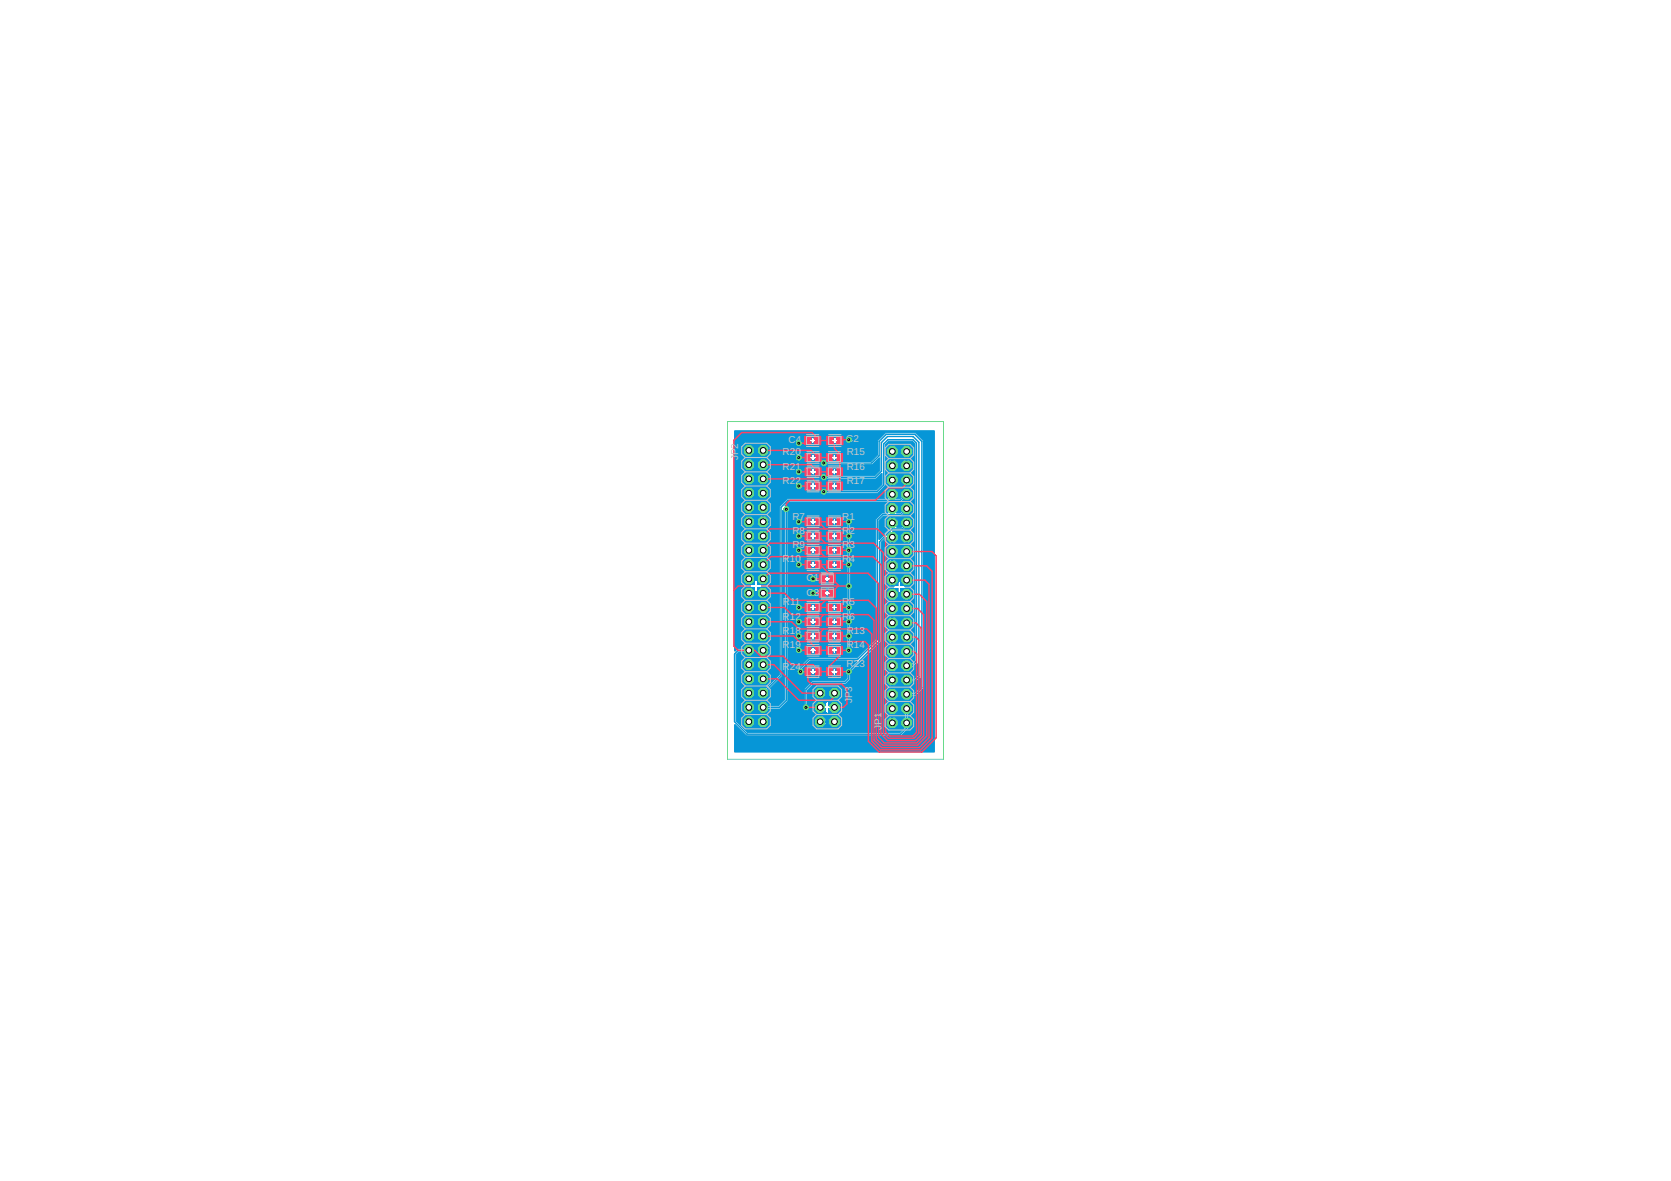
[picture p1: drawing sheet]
<svg xmlns="http://www.w3.org/2000/svg" width="297mm" height="210mm" viewBox="0 0 297 210" stroke-linecap="round" stroke-linejoin="round" font-family="sans-serif">
<defs><g id="words">
<g font-size="1.8" fill="#c8c8c8">
<text x="131.2" y="81.8" transform="rotate(-90 131.2 81.8)">JP2</text>
<text x="139.1" y="80.9">R20</text>
<text x="139.1" y="83.5">R21</text>
<text x="140.2" y="78.7">C4</text>
<text x="150.4" y="78.5">C2</text>
<text x="150.5" y="80.9">R15</text>
<text x="150.5" y="83.5">R16</text>
<text x="139.1" y="86">R22</text>
<text x="150.5" y="86">R17</text>
<text x="140.9" y="92.3">R7</text>
<text x="140.9" y="94.9">R8</text>
<text x="149.7" y="92.3">R1</text>
<text x="149.7" y="94.9">R</text>
<text x="151" y="94.9">2</text>
<text x="139.1" y="100">R</text>
<text x="140.4" y="100">10</text>
<text x="140.9" y="97.4">R9</text>
<text x="149.7" y="97.4">R</text>
<text x="149.7" y="100">R</text>
<text x="151" y="97.4">3</text>
<text x="151" y="100">4</text>
<text x="139.2" y="107.6">R</text>
<text x="140.5" y="107.6">11</text>
<text x="143.4" y="103.3">C1</text>
<text x="143.4" y="105.8">C3</text>
<text x="149.7" y="107.6">R</text>
<text x="151" y="107.6">5</text>
<text x="139.1" y="110.1">R</text>
<text x="139.1" y="112.7">R</text>
<text x="140.4" y="110.1">12</text>
<text x="140.4" y="112.7">18</text>
<text x="149.7" y="110.1">R</text>
<text x="150.5" y="112.7">R13</text>
<text x="151" y="110.1">6</text>
<text x="139.1" y="115.2">R</text>
<text x="139.1" y="119">R</text>
<text x="140.4" y="115.2">19</text>
<text x="140.4" y="119">24</text>
<text x="150.5" y="118.5">R23</text>
<text x="150.5" y="115.2">R14</text>
<text x="151.5" y="125" transform="rotate(-90 151.5 125)">JP3</text>
<text x="156.7" y="129.7" transform="rotate(-90 156.7 129.7)">JP1</text>
</g>
</g></defs>
<g fill="none" stroke="#fff" stroke-width=".18">
<path d="M144.2 78.3h.5M144.5 78v.5M148.1 78.3h.6M148.4 78v.6M144.2 92.7h.7M144.2 81.3h.7M144.2 83.9h.7M144.2 86.4h.7M144.2 95.3h.7M144.2 97.8h.7M144.5 81v.6M144.5 83.5v.7"/>
<path d="M144.5 86.1v.6M144.5 92.4v.7M144.5 95v.6M144.5 97.5v.6M148 92.7h.7M148 81.3h.7M148 83.9h.7M148 86.4h.7M148 95.3h.7M148 97.8h.7M148.3 81v.6M148.3 83.5v.7"/>
<path d="M148.3 86.1v.6M148.3 92.4v.7M148.3 95v.6M148.3 97.5v.6M133.6 104.2h1.5M134.4 103.4v1.5M144.2 100.4h.7M144.2 108h.7M144.2 110.5h.7M144.2 113.1h.7M144.2 115.6h.7M144.2 119.4h.7"/>
<path d="M144.5 100v.7M144.5 107.6v.7M144.5 110.2v.6M144.5 112.7v.7M144.5 115.3v.6M144.5 119.1v.6M146.8 102.9h.5M146.8 105.4h.5M147.1 102.6v.5M147.1 105.2v.5M148 119.4h.7M148 100.4h.7"/>
<path d="M148 108h.7M148 110.5h.7M148 113.1h.7M148 115.6h.7M148.3 100v.7M148.3 107.6v.7M148.3 110.2v.6M148.3 112.7v.7M148.3 115.3v.6M148.3 119v.8M159.1 104.4h1.6M159.9 103.6v1.5"/>
<path d="M146.3 125.7h1.5M147.1 125v1.5"/>
</g>
<circle cx="161.2" cy="128.5" r=".83" fill="#62d987" stroke="#62d987" stroke-width=".18"/>
<circle cx="161.2" cy="128.5" r=".51" fill="#fff" stroke="#000" stroke-width=".18"/>
<circle cx="158.6" cy="128.5" r=".83" fill="#62d987" stroke="#62d987" stroke-width=".18"/>
<circle cx="158.6" cy="128.5" r=".51" fill="#fff" stroke="#000" stroke-width=".18"/>
<circle cx="161.2" cy="125.9" r=".83" fill="#62d987" stroke="#62d987" stroke-width=".18"/>
<circle cx="161.2" cy="125.9" r=".51" fill="#fff" stroke="#000" stroke-width=".18"/>
<circle cx="158.6" cy="125.9" r=".83" fill="#62d987" stroke="#62d987" stroke-width=".18"/>
<circle cx="158.6" cy="125.9" r=".51" fill="#fff" stroke="#000" stroke-width=".18"/>
<circle cx="161.2" cy="123.4" r=".83" fill="#62d987" stroke="#62d987" stroke-width=".18"/>
<circle cx="161.2" cy="123.4" r=".51" fill="#fff" stroke="#000" stroke-width=".18"/>
<circle cx="158.6" cy="123.4" r=".83" fill="#62d987" stroke="#62d987" stroke-width=".18"/>
<circle cx="158.6" cy="123.4" r=".51" fill="#fff" stroke="#000" stroke-width=".18"/>
<circle cx="161.2" cy="120.9" r=".83" fill="#62d987" stroke="#62d987" stroke-width=".18"/>
<circle cx="161.2" cy="120.9" r=".51" fill="#fff" stroke="#000" stroke-width=".18"/>
<circle cx="158.6" cy="120.9" r=".83" fill="#62d987" stroke="#62d987" stroke-width=".18"/>
<circle cx="158.6" cy="120.9" r=".51" fill="#fff" stroke="#000" stroke-width=".18"/>
<circle cx="161.2" cy="118.3" r=".83" fill="#62d987" stroke="#62d987" stroke-width=".18"/>
<circle cx="161.2" cy="118.3" r=".51" fill="#fff" stroke="#000" stroke-width=".18"/>
<circle cx="158.6" cy="118.3" r=".83" fill="#62d987" stroke="#62d987" stroke-width=".18"/>
<circle cx="158.6" cy="118.3" r=".51" fill="#fff" stroke="#000" stroke-width=".18"/>
<circle cx="161.2" cy="115.8" r=".83" fill="#62d987" stroke="#62d987" stroke-width=".18"/>
<circle cx="161.2" cy="115.8" r=".51" fill="#fff" stroke="#000" stroke-width=".18"/>
<circle cx="158.6" cy="115.8" r=".83" fill="#62d987" stroke="#62d987" stroke-width=".18"/>
<circle cx="158.6" cy="115.8" r=".51" fill="#fff" stroke="#000" stroke-width=".18"/>
<circle cx="161.2" cy="113.2" r=".83" fill="#62d987" stroke="#62d987" stroke-width=".18"/>
<circle cx="161.2" cy="113.2" r=".51" fill="#fff" stroke="#000" stroke-width=".18"/>
<circle cx="158.6" cy="113.2" r=".83" fill="#62d987" stroke="#62d987" stroke-width=".18"/>
<circle cx="158.6" cy="113.2" r=".51" fill="#fff" stroke="#000" stroke-width=".18"/>
<circle cx="161.2" cy="110.7" r=".83" fill="#62d987" stroke="#62d987" stroke-width=".18"/>
<circle cx="161.2" cy="110.7" r=".51" fill="#fff" stroke="#000" stroke-width=".18"/>
<circle cx="158.6" cy="110.7" r=".83" fill="#62d987" stroke="#62d987" stroke-width=".18"/>
<circle cx="158.6" cy="110.7" r=".51" fill="#fff" stroke="#000" stroke-width=".18"/>
<circle cx="161.2" cy="108.2" r=".83" fill="#62d987" stroke="#62d987" stroke-width=".18"/>
<circle cx="161.2" cy="108.2" r=".51" fill="#fff" stroke="#000" stroke-width=".18"/>
<circle cx="158.6" cy="108.2" r=".83" fill="#62d987" stroke="#62d987" stroke-width=".18"/>
<circle cx="158.6" cy="108.2" r=".51" fill="#fff" stroke="#000" stroke-width=".18"/>
<circle cx="161.2" cy="105.6" r=".83" fill="#62d987" stroke="#62d987" stroke-width=".18"/>
<circle cx="161.2" cy="105.6" r=".51" fill="#fff" stroke="#000" stroke-width=".18"/>
<circle cx="158.6" cy="105.6" r=".83" fill="#62d987" stroke="#62d987" stroke-width=".18"/>
<circle cx="158.6" cy="105.6" r=".51" fill="#fff" stroke="#000" stroke-width=".18"/>
<circle cx="161.2" cy="103.1" r=".83" fill="#62d987" stroke="#62d987" stroke-width=".18"/>
<circle cx="161.2" cy="103.1" r=".51" fill="#fff" stroke="#000" stroke-width=".18"/>
<circle cx="158.6" cy="103.1" r=".83" fill="#62d987" stroke="#62d987" stroke-width=".18"/>
<circle cx="158.6" cy="103.1" r=".51" fill="#fff" stroke="#000" stroke-width=".18"/>
<circle cx="161.2" cy="100.6" r=".83" fill="#62d987" stroke="#62d987" stroke-width=".18"/>
<circle cx="161.2" cy="100.6" r=".51" fill="#fff" stroke="#000" stroke-width=".18"/>
<circle cx="158.6" cy="100.6" r=".83" fill="#62d987" stroke="#62d987" stroke-width=".18"/>
<circle cx="158.6" cy="100.6" r=".51" fill="#fff" stroke="#000" stroke-width=".18"/>
<circle cx="161.2" cy="98" r=".83" fill="#62d987" stroke="#62d987" stroke-width=".18"/>
<circle cx="161.2" cy="98" r=".51" fill="#fff" stroke="#000" stroke-width=".18"/>
<circle cx="158.6" cy="98" r=".83" fill="#62d987" stroke="#62d987" stroke-width=".18"/>
<circle cx="158.6" cy="98" r=".51" fill="#fff" stroke="#000" stroke-width=".18"/>
<circle cx="161.2" cy="95.5" r=".83" fill="#62d987" stroke="#62d987" stroke-width=".18"/>
<circle cx="161.2" cy="95.5" r=".51" fill="#fff" stroke="#000" stroke-width=".18"/>
<circle cx="158.6" cy="95.5" r=".83" fill="#62d987" stroke="#62d987" stroke-width=".18"/>
<circle cx="158.6" cy="95.5" r=".51" fill="#fff" stroke="#000" stroke-width=".18"/>
<circle cx="161.2" cy="92.9" r=".83" fill="#62d987" stroke="#62d987" stroke-width=".18"/>
<circle cx="161.2" cy="92.9" r=".51" fill="#fff" stroke="#000" stroke-width=".18"/>
<circle cx="158.6" cy="92.9" r=".83" fill="#62d987" stroke="#62d987" stroke-width=".18"/>
<circle cx="158.6" cy="92.9" r=".51" fill="#fff" stroke="#000" stroke-width=".18"/>
<circle cx="161.2" cy="90.4" r=".83" fill="#62d987" stroke="#62d987" stroke-width=".18"/>
<circle cx="161.2" cy="90.4" r=".51" fill="#fff" stroke="#000" stroke-width=".18"/>
<circle cx="158.6" cy="90.4" r=".83" fill="#62d987" stroke="#62d987" stroke-width=".18"/>
<circle cx="158.6" cy="90.4" r=".51" fill="#fff" stroke="#000" stroke-width=".18"/>
<circle cx="161.2" cy="87.9" r=".83" fill="#62d987" stroke="#62d987" stroke-width=".18"/>
<circle cx="161.2" cy="87.9" r=".51" fill="#fff" stroke="#000" stroke-width=".18"/>
<circle cx="158.6" cy="87.9" r=".83" fill="#62d987" stroke="#62d987" stroke-width=".18"/>
<circle cx="158.6" cy="87.9" r=".51" fill="#fff" stroke="#000" stroke-width=".18"/>
<circle cx="161.2" cy="85.3" r=".83" fill="#62d987" stroke="#62d987" stroke-width=".18"/>
<circle cx="161.2" cy="85.3" r=".51" fill="#fff" stroke="#000" stroke-width=".18"/>
<circle cx="158.6" cy="85.3" r=".83" fill="#62d987" stroke="#62d987" stroke-width=".18"/>
<circle cx="158.6" cy="85.3" r=".51" fill="#fff" stroke="#000" stroke-width=".18"/>
<circle cx="161.2" cy="82.8" r=".83" fill="#62d987" stroke="#62d987" stroke-width=".18"/>
<circle cx="161.2" cy="82.8" r=".51" fill="#fff" stroke="#000" stroke-width=".18"/>
<circle cx="158.6" cy="82.8" r=".83" fill="#62d987" stroke="#62d987" stroke-width=".18"/>
<circle cx="158.6" cy="82.8" r=".51" fill="#fff" stroke="#000" stroke-width=".18"/>
<circle cx="161.2" cy="80.2" r=".83" fill="#62d987" stroke="#62d987" stroke-width=".18"/>
<circle cx="161.2" cy="80.2" r=".51" fill="#fff" stroke="#000" stroke-width=".18"/>
<circle cx="158.6" cy="80.2" r=".83" fill="#62d987" stroke="#62d987" stroke-width=".18"/>
<circle cx="158.6" cy="80.2" r=".51" fill="#fff" stroke="#000" stroke-width=".18"/>
<path d="M133.6 104.2h1.5M134.4 103.4v1.5" fill="none" stroke="#fff" stroke-width=".18"/>
<circle cx="133.1" cy="80.1" r=".83" fill="#62d987" stroke="#62d987" stroke-width=".18"/>
<circle cx="133.1" cy="80.1" r=".51" fill="#fff" stroke="#000" stroke-width=".18"/>
<circle cx="135.7" cy="80.1" r=".83" fill="#62d987" stroke="#62d987" stroke-width=".18"/>
<circle cx="135.7" cy="80.1" r=".51" fill="#fff" stroke="#000" stroke-width=".18"/>
<circle cx="133.1" cy="82.6" r=".83" fill="#62d987" stroke="#62d987" stroke-width=".18"/>
<circle cx="133.1" cy="82.6" r=".51" fill="#fff" stroke="#000" stroke-width=".18"/>
<circle cx="135.7" cy="82.6" r=".83" fill="#62d987" stroke="#62d987" stroke-width=".18"/>
<circle cx="135.7" cy="82.6" r=".51" fill="#fff" stroke="#000" stroke-width=".18"/>
<circle cx="133.1" cy="85.1" r=".83" fill="#62d987" stroke="#62d987" stroke-width=".18"/>
<circle cx="133.1" cy="85.1" r=".51" fill="#fff" stroke="#000" stroke-width=".18"/>
<circle cx="135.7" cy="85.1" r=".83" fill="#62d987" stroke="#62d987" stroke-width=".18"/>
<circle cx="135.7" cy="85.1" r=".51" fill="#fff" stroke="#000" stroke-width=".18"/>
<circle cx="133.1" cy="87.7" r=".83" fill="#62d987" stroke="#62d987" stroke-width=".18"/>
<circle cx="133.1" cy="87.7" r=".51" fill="#fff" stroke="#000" stroke-width=".18"/>
<circle cx="135.7" cy="87.7" r=".83" fill="#62d987" stroke="#62d987" stroke-width=".18"/>
<circle cx="135.7" cy="87.7" r=".51" fill="#fff" stroke="#000" stroke-width=".18"/>
<circle cx="133.1" cy="90.2" r=".83" fill="#62d987" stroke="#62d987" stroke-width=".18"/>
<circle cx="133.1" cy="90.2" r=".51" fill="#fff" stroke="#000" stroke-width=".18"/>
<circle cx="135.7" cy="90.2" r=".83" fill="#62d987" stroke="#62d987" stroke-width=".18"/>
<circle cx="135.7" cy="90.2" r=".51" fill="#fff" stroke="#000" stroke-width=".18"/>
<circle cx="133.1" cy="92.7" r=".83" fill="#62d987" stroke="#62d987" stroke-width=".18"/>
<circle cx="133.1" cy="92.7" r=".51" fill="#fff" stroke="#000" stroke-width=".18"/>
<circle cx="135.7" cy="92.7" r=".83" fill="#62d987" stroke="#62d987" stroke-width=".18"/>
<circle cx="135.7" cy="92.7" r=".51" fill="#fff" stroke="#000" stroke-width=".18"/>
<circle cx="133.1" cy="95.3" r=".83" fill="#62d987" stroke="#62d987" stroke-width=".18"/>
<circle cx="133.1" cy="95.3" r=".51" fill="#fff" stroke="#000" stroke-width=".18"/>
<circle cx="135.7" cy="95.3" r=".83" fill="#62d987" stroke="#62d987" stroke-width=".18"/>
<circle cx="135.7" cy="95.3" r=".51" fill="#fff" stroke="#000" stroke-width=".18"/>
<circle cx="133.1" cy="97.8" r=".83" fill="#62d987" stroke="#62d987" stroke-width=".18"/>
<circle cx="133.1" cy="97.8" r=".51" fill="#fff" stroke="#000" stroke-width=".18"/>
<circle cx="135.7" cy="97.8" r=".83" fill="#62d987" stroke="#62d987" stroke-width=".18"/>
<circle cx="135.7" cy="97.8" r=".51" fill="#fff" stroke="#000" stroke-width=".18"/>
<circle cx="133.1" cy="100.4" r=".83" fill="#62d987" stroke="#62d987" stroke-width=".18"/>
<circle cx="133.1" cy="100.4" r=".51" fill="#fff" stroke="#000" stroke-width=".18"/>
<circle cx="135.7" cy="100.4" r=".83" fill="#62d987" stroke="#62d987" stroke-width=".18"/>
<circle cx="135.7" cy="100.4" r=".51" fill="#fff" stroke="#000" stroke-width=".18"/>
<circle cx="133.1" cy="102.9" r=".83" fill="#62d987" stroke="#62d987" stroke-width=".18"/>
<circle cx="133.1" cy="102.9" r=".51" fill="#fff" stroke="#000" stroke-width=".18"/>
<circle cx="135.7" cy="102.9" r=".83" fill="#62d987" stroke="#62d987" stroke-width=".18"/>
<circle cx="135.7" cy="102.9" r=".51" fill="#fff" stroke="#000" stroke-width=".18"/>
<circle cx="133.1" cy="105.4" r=".83" fill="#62d987" stroke="#62d987" stroke-width=".18"/>
<circle cx="133.1" cy="105.4" r=".51" fill="#fff" stroke="#000" stroke-width=".18"/>
<circle cx="135.7" cy="105.4" r=".83" fill="#62d987" stroke="#62d987" stroke-width=".18"/>
<circle cx="135.7" cy="105.4" r=".51" fill="#fff" stroke="#000" stroke-width=".18"/>
<circle cx="133.1" cy="108" r=".83" fill="#62d987" stroke="#62d987" stroke-width=".18"/>
<circle cx="133.1" cy="108" r=".51" fill="#fff" stroke="#000" stroke-width=".18"/>
<circle cx="135.7" cy="108" r=".83" fill="#62d987" stroke="#62d987" stroke-width=".18"/>
<circle cx="135.7" cy="108" r=".51" fill="#fff" stroke="#000" stroke-width=".18"/>
<circle cx="133.1" cy="110.5" r=".83" fill="#62d987" stroke="#62d987" stroke-width=".18"/>
<circle cx="133.1" cy="110.5" r=".51" fill="#fff" stroke="#000" stroke-width=".18"/>
<circle cx="135.7" cy="110.5" r=".83" fill="#62d987" stroke="#62d987" stroke-width=".18"/>
<circle cx="135.7" cy="110.5" r=".51" fill="#fff" stroke="#000" stroke-width=".18"/>
<circle cx="133.1" cy="113.1" r=".83" fill="#62d987" stroke="#62d987" stroke-width=".18"/>
<circle cx="133.1" cy="113.1" r=".51" fill="#fff" stroke="#000" stroke-width=".18"/>
<circle cx="135.7" cy="113.1" r=".83" fill="#62d987" stroke="#62d987" stroke-width=".18"/>
<circle cx="135.7" cy="113.1" r=".51" fill="#fff" stroke="#000" stroke-width=".18"/>
<circle cx="133.1" cy="115.6" r=".83" fill="#62d987" stroke="#62d987" stroke-width=".18"/>
<circle cx="133.1" cy="115.6" r=".51" fill="#fff" stroke="#000" stroke-width=".18"/>
<circle cx="135.7" cy="115.6" r=".83" fill="#62d987" stroke="#62d987" stroke-width=".18"/>
<circle cx="135.7" cy="115.6" r=".51" fill="#fff" stroke="#000" stroke-width=".18"/>
<circle cx="133.1" cy="118.1" r=".83" fill="#62d987" stroke="#62d987" stroke-width=".18"/>
<circle cx="133.1" cy="118.1" r=".51" fill="#fff" stroke="#000" stroke-width=".18"/>
<circle cx="135.7" cy="118.1" r=".83" fill="#62d987" stroke="#62d987" stroke-width=".18"/>
<circle cx="135.7" cy="118.1" r=".51" fill="#fff" stroke="#000" stroke-width=".18"/>
<circle cx="133.1" cy="120.6" r=".83" fill="#62d987" stroke="#62d987" stroke-width=".18"/>
<circle cx="133.1" cy="120.6" r=".51" fill="#fff" stroke="#000" stroke-width=".18"/>
<circle cx="135.7" cy="120.6" r=".83" fill="#62d987" stroke="#62d987" stroke-width=".18"/>
<circle cx="135.7" cy="120.6" r=".51" fill="#fff" stroke="#000" stroke-width=".18"/>
<circle cx="133.1" cy="123.2" r=".83" fill="#62d987" stroke="#62d987" stroke-width=".18"/>
<circle cx="133.1" cy="123.2" r=".51" fill="#fff" stroke="#000" stroke-width=".18"/>
<circle cx="135.7" cy="123.2" r=".83" fill="#62d987" stroke="#62d987" stroke-width=".18"/>
<circle cx="135.7" cy="123.2" r=".51" fill="#fff" stroke="#000" stroke-width=".18"/>
<circle cx="133.1" cy="125.7" r=".83" fill="#62d987" stroke="#62d987" stroke-width=".18"/>
<circle cx="133.1" cy="125.7" r=".51" fill="#fff" stroke="#000" stroke-width=".18"/>
<circle cx="135.7" cy="125.7" r=".83" fill="#62d987" stroke="#62d987" stroke-width=".18"/>
<circle cx="135.7" cy="125.7" r=".51" fill="#fff" stroke="#000" stroke-width=".18"/>
<circle cx="133.1" cy="128.3" r=".83" fill="#62d987" stroke="#62d987" stroke-width=".18"/>
<circle cx="133.1" cy="128.3" r=".51" fill="#fff" stroke="#000" stroke-width=".18"/>
<circle cx="135.7" cy="128.3" r=".83" fill="#62d987" stroke="#62d987" stroke-width=".18"/>
<circle cx="135.7" cy="128.3" r=".51" fill="#fff" stroke="#000" stroke-width=".18"/>
<path d="M146.3 125.7h1.5M147.1 125v1.5" fill="none" stroke="#fff" stroke-width=".18"/>
<circle cx="145.8" cy="123.2" r=".83" fill="#62d987" stroke="#62d987" stroke-width=".18"/>
<circle cx="145.8" cy="123.2" r=".51" fill="#fff" stroke="#000" stroke-width=".18"/>
<circle cx="148.3" cy="123.2" r=".83" fill="#62d987" stroke="#62d987" stroke-width=".18"/>
<circle cx="148.3" cy="123.2" r=".51" fill="#fff" stroke="#000" stroke-width=".18"/>
<circle cx="145.8" cy="125.7" r=".83" fill="#62d987" stroke="#62d987" stroke-width=".18"/>
<circle cx="145.8" cy="125.7" r=".51" fill="#fff" stroke="#000" stroke-width=".18"/>
<circle cx="148.3" cy="125.7" r=".83" fill="#62d987" stroke="#62d987" stroke-width=".18"/>
<circle cx="148.3" cy="125.7" r=".51" fill="#fff" stroke="#000" stroke-width=".18"/>
<circle cx="145.8" cy="128.3" r=".83" fill="#62d987" stroke="#62d987" stroke-width=".18"/>
<circle cx="145.8" cy="128.3" r=".51" fill="#fff" stroke="#000" stroke-width=".18"/>
<circle cx="148.3" cy="128.3" r=".83" fill="#62d987" stroke="#62d987" stroke-width=".18"/>
<circle cx="148.3" cy="128.3" r=".51" fill="#fff" stroke="#000" stroke-width=".18"/>
<g fill="none" stroke="#fff" stroke-width=".18">
<path d="M144.2 92.7h.7M144.2 81.3h.7M144.2 83.9h.7M144.2 86.4h.7M144.2 95.3h.7M144.2 97.8h.7M144.5 81v.6M144.5 83.5v.7M144.5 86.1v.6M144.5 92.4v.7M144.5 95v.6M144.5 97.5v.6"/>
<path d="M148 92.7h.7M148 81.3h.7M148 83.9h.7M148 86.4h.7M148 95.3h.7M148 97.8h.7M148.3 81v.6M148.3 83.5v.7M148.3 86.1v.6M148.3 92.4v.7M148.3 95v.6M148.3 97.5v.6"/>
<path d="M144.2 100.4h.7M144.2 108h.7M144.2 110.5h.7M144.2 113.1h.7M144.2 115.6h.7M144.2 119.4h.7M144.5 100v.7M144.5 107.6v.7M144.5 110.2v.6M144.5 112.7v.7M144.5 115.3v.6M144.5 119.1v.6"/>
<path d="M148 119.4h.7M148 100.4h.7M148 108h.7M148 110.5h.7M148 113.1h.7M148 115.6h.7M148.3 100v.7M148.3 107.6v.7M148.3 110.2v.6M148.3 112.7v.7M148.3 115.3v.6M148.3 119v.8"/>
</g>
<circle cx="142" cy="78.8" r=".38" fill="#62d987" stroke="#62d987" stroke-width=".18"/>
<circle cx="142" cy="78.8" r=".17" fill="#fff" stroke="#000" stroke-width=".18"/>
<circle cx="142" cy="81.3" r=".38" fill="#62d987" stroke="#62d987" stroke-width=".18"/>
<circle cx="142" cy="81.3" r=".17" fill="#fff" stroke="#000" stroke-width=".18"/>
<circle cx="142" cy="83.9" r=".38" fill="#62d987" stroke="#62d987" stroke-width=".18"/>
<circle cx="142" cy="83.9" r=".17" fill="#fff" stroke="#000" stroke-width=".18"/>
<circle cx="142" cy="86.4" r=".38" fill="#62d987" stroke="#62d987" stroke-width=".18"/>
<circle cx="142" cy="86.4" r=".17" fill="#fff" stroke="#000" stroke-width=".18"/>
<circle cx="142" cy="92.7" r=".38" fill="#62d987" stroke="#62d987" stroke-width=".18"/>
<circle cx="142" cy="92.7" r=".17" fill="#fff" stroke="#000" stroke-width=".18"/>
<circle cx="142" cy="95.3" r=".38" fill="#62d987" stroke="#62d987" stroke-width=".18"/>
<circle cx="142" cy="95.3" r=".17" fill="#fff" stroke="#000" stroke-width=".18"/>
<circle cx="142" cy="97.8" r=".38" fill="#62d987" stroke="#62d987" stroke-width=".18"/>
<circle cx="142" cy="97.8" r=".17" fill="#fff" stroke="#000" stroke-width=".18"/>
<circle cx="142" cy="100.4" r=".38" fill="#62d987" stroke="#62d987" stroke-width=".18"/>
<circle cx="142" cy="100.4" r=".17" fill="#fff" stroke="#000" stroke-width=".18"/>
<circle cx="142" cy="108" r=".38" fill="#62d987" stroke="#62d987" stroke-width=".18"/>
<circle cx="142" cy="108" r=".17" fill="#fff" stroke="#000" stroke-width=".18"/>
<circle cx="142" cy="110.5" r=".38" fill="#62d987" stroke="#62d987" stroke-width=".18"/>
<circle cx="142" cy="110.5" r=".17" fill="#fff" stroke="#000" stroke-width=".18"/>
<circle cx="142" cy="113.1" r=".38" fill="#62d987" stroke="#62d987" stroke-width=".18"/>
<circle cx="142" cy="113.1" r=".17" fill="#fff" stroke="#000" stroke-width=".18"/>
<circle cx="142" cy="115.6" r=".38" fill="#62d987" stroke="#62d987" stroke-width=".18"/>
<circle cx="142" cy="115.6" r=".17" fill="#fff" stroke="#000" stroke-width=".18"/>
<circle cx="144.5" cy="102.9" r=".38" fill="#62d987" stroke="#62d987" stroke-width=".18"/>
<circle cx="144.5" cy="102.9" r=".17" fill="#fff" stroke="#000" stroke-width=".18"/>
<circle cx="144.5" cy="105.4" r=".38" fill="#62d987" stroke="#62d987" stroke-width=".18"/>
<circle cx="144.5" cy="105.4" r=".17" fill="#fff" stroke="#000" stroke-width=".18"/>
<circle cx="150.9" cy="78.1" r=".38" fill="#62d987" stroke="#62d987" stroke-width=".18"/>
<circle cx="150.9" cy="78.1" r=".17" fill="#fff" stroke="#000" stroke-width=".18"/>
<circle cx="150.9" cy="92.7" r=".38" fill="#62d987" stroke="#62d987" stroke-width=".18"/>
<circle cx="150.9" cy="92.7" r=".17" fill="#fff" stroke="#000" stroke-width=".18"/>
<circle cx="150.9" cy="95.3" r=".38" fill="#62d987" stroke="#62d987" stroke-width=".18"/>
<circle cx="150.9" cy="95.3" r=".17" fill="#fff" stroke="#000" stroke-width=".18"/>
<circle cx="150.9" cy="113.1" r=".38" fill="#62d987" stroke="#62d987" stroke-width=".18"/>
<circle cx="150.9" cy="113.1" r=".17" fill="#fff" stroke="#000" stroke-width=".18"/>
<circle cx="150.9" cy="108" r=".38" fill="#62d987" stroke="#62d987" stroke-width=".18"/>
<circle cx="150.9" cy="108" r=".17" fill="#fff" stroke="#000" stroke-width=".18"/>
<circle cx="150.9" cy="97.8" r=".38" fill="#62d987" stroke="#62d987" stroke-width=".18"/>
<circle cx="150.9" cy="97.8" r=".17" fill="#fff" stroke="#000" stroke-width=".18"/>
<circle cx="150.9" cy="115.6" r=".38" fill="#62d987" stroke="#62d987" stroke-width=".18"/>
<circle cx="150.9" cy="115.6" r=".17" fill="#fff" stroke="#000" stroke-width=".18"/>
<circle cx="150.9" cy="100.4" r=".38" fill="#62d987" stroke="#62d987" stroke-width=".18"/>
<circle cx="150.9" cy="100.4" r=".17" fill="#fff" stroke="#000" stroke-width=".18"/>
<circle cx="150.9" cy="110.5" r=".38" fill="#62d987" stroke="#62d987" stroke-width=".18"/>
<circle cx="150.9" cy="110.5" r=".17" fill="#fff" stroke="#000" stroke-width=".18"/>
<circle cx="150.9" cy="104.2" r=".38" fill="#62d987" stroke="#62d987" stroke-width=".18"/>
<circle cx="150.9" cy="104.2" r=".17" fill="#fff" stroke="#000" stroke-width=".18"/>
<circle cx="146.4" cy="82.3" r=".38" fill="#62d987" stroke="#62d987" stroke-width=".18"/>
<circle cx="146.4" cy="82.3" r=".17" fill="#fff" stroke="#000" stroke-width=".18"/>
<circle cx="146.4" cy="84.8" r=".38" fill="#62d987" stroke="#62d987" stroke-width=".18"/>
<circle cx="146.4" cy="84.8" r=".17" fill="#fff" stroke="#000" stroke-width=".18"/>
<circle cx="146.4" cy="87.4" r=".38" fill="#62d987" stroke="#62d987" stroke-width=".18"/>
<circle cx="146.4" cy="87.4" r=".17" fill="#fff" stroke="#000" stroke-width=".18"/>
<circle cx="139.8" cy="90.5" r=".38" fill="#62d987" stroke="#62d987" stroke-width=".18"/>
<circle cx="139.8" cy="90.5" r=".17" fill="#fff" stroke="#000" stroke-width=".18"/>
<circle cx="143.3" cy="125.7" r=".38" fill="#62d987" stroke="#62d987" stroke-width=".18"/>
<circle cx="143.3" cy="125.7" r=".17" fill="#fff" stroke="#000" stroke-width=".18"/>
<circle cx="150.9" cy="119.4" r=".38" fill="#62d987" stroke="#62d987" stroke-width=".18"/>
<circle cx="150.9" cy="119.4" r=".17" fill="#fff" stroke="#000" stroke-width=".18"/>
<circle cx="142.3" cy="119.4" r=".38" fill="#62d987" stroke="#62d987" stroke-width=".18"/>
<circle cx="142.3" cy="119.4" r=".17" fill="#fff" stroke="#000" stroke-width=".18"/>
<g fill="none" stroke="#fff" stroke-width=".18">
<path d="M144.2 78.3h.5M144.5 78v.5M148.1 78.3h.6M148.4 78v.6M144.2 92.7h.7M144.2 81.3h.7M144.2 83.9h.7M144.2 86.4h.7M144.2 95.3h.7M144.2 97.8h.7M144.5 81v.6M144.5 83.5v.7"/>
<path d="M144.5 86.1v.6M144.5 92.4v.7M144.5 95v.6M144.5 97.5v.6M148 92.7h.7M148 81.3h.7M148 83.9h.7M148 86.4h.7M148 95.3h.7M148 97.8h.7M148.3 81v.6M148.3 83.5v.7"/>
<path d="M148.3 86.1v.6M148.3 92.4v.7M148.3 95v.6M148.3 97.5v.6M133.6 104.2h1.5M134.4 103.4v1.5M144.2 100.4h.7M144.2 108h.7M144.2 110.5h.7M144.2 113.1h.7M144.2 115.6h.7M144.2 119.4h.7"/>
<path d="M144.5 100v.7M144.5 107.6v.7M144.5 110.2v.6M144.5 112.7v.7M144.5 115.3v.6M144.5 119.1v.6M146.8 102.9h.5M146.8 105.4h.5M147.1 102.6v.5M147.1 105.2v.5M148 119.4h.7M148 100.4h.7"/>
<path d="M148 108h.7M148 110.5h.7M148 113.1h.7M148 115.6h.7M148.3 100v.7M148.3 107.6v.7M148.3 110.2v.6M148.3 112.7v.7M148.3 115.3v.6M148.3 119v.8M159.1 104.4h1.6M159.9 103.6v1.5"/>
<path d="M146.3 125.7h1.5M147.1 125v1.5"/>
</g>
<circle cx="161.2" cy="128.5" r=".83" fill="#62d987" stroke="#62d987" stroke-width=".18"/>
<circle cx="161.2" cy="128.5" r=".51" fill="#fff" stroke="#000" stroke-width=".18"/>
<circle cx="158.6" cy="128.5" r=".83" fill="#62d987" stroke="#62d987" stroke-width=".18"/>
<circle cx="158.6" cy="128.5" r=".51" fill="#fff" stroke="#000" stroke-width=".18"/>
<circle cx="161.2" cy="125.9" r=".83" fill="#62d987" stroke="#62d987" stroke-width=".18"/>
<circle cx="161.2" cy="125.9" r=".51" fill="#fff" stroke="#000" stroke-width=".18"/>
<circle cx="158.6" cy="125.9" r=".83" fill="#62d987" stroke="#62d987" stroke-width=".18"/>
<circle cx="158.6" cy="125.9" r=".51" fill="#fff" stroke="#000" stroke-width=".18"/>
<circle cx="161.2" cy="123.4" r=".83" fill="#62d987" stroke="#62d987" stroke-width=".18"/>
<circle cx="161.2" cy="123.4" r=".51" fill="#fff" stroke="#000" stroke-width=".18"/>
<circle cx="158.6" cy="123.4" r=".83" fill="#62d987" stroke="#62d987" stroke-width=".18"/>
<circle cx="158.6" cy="123.4" r=".51" fill="#fff" stroke="#000" stroke-width=".18"/>
<circle cx="161.2" cy="120.9" r=".83" fill="#62d987" stroke="#62d987" stroke-width=".18"/>
<circle cx="161.2" cy="120.9" r=".51" fill="#fff" stroke="#000" stroke-width=".18"/>
<circle cx="158.6" cy="120.9" r=".83" fill="#62d987" stroke="#62d987" stroke-width=".18"/>
<circle cx="158.6" cy="120.9" r=".51" fill="#fff" stroke="#000" stroke-width=".18"/>
<circle cx="161.2" cy="118.3" r=".83" fill="#62d987" stroke="#62d987" stroke-width=".18"/>
<circle cx="161.2" cy="118.3" r=".51" fill="#fff" stroke="#000" stroke-width=".18"/>
<circle cx="158.6" cy="118.3" r=".83" fill="#62d987" stroke="#62d987" stroke-width=".18"/>
<circle cx="158.6" cy="118.3" r=".51" fill="#fff" stroke="#000" stroke-width=".18"/>
<circle cx="161.2" cy="115.8" r=".83" fill="#62d987" stroke="#62d987" stroke-width=".18"/>
<circle cx="161.2" cy="115.8" r=".51" fill="#fff" stroke="#000" stroke-width=".18"/>
<circle cx="158.6" cy="115.8" r=".83" fill="#62d987" stroke="#62d987" stroke-width=".18"/>
<circle cx="158.6" cy="115.8" r=".51" fill="#fff" stroke="#000" stroke-width=".18"/>
<circle cx="161.2" cy="113.2" r=".83" fill="#62d987" stroke="#62d987" stroke-width=".18"/>
<circle cx="161.2" cy="113.2" r=".51" fill="#fff" stroke="#000" stroke-width=".18"/>
<circle cx="158.6" cy="113.2" r=".83" fill="#62d987" stroke="#62d987" stroke-width=".18"/>
<circle cx="158.6" cy="113.2" r=".51" fill="#fff" stroke="#000" stroke-width=".18"/>
<circle cx="161.2" cy="110.7" r=".83" fill="#62d987" stroke="#62d987" stroke-width=".18"/>
<circle cx="161.2" cy="110.7" r=".51" fill="#fff" stroke="#000" stroke-width=".18"/>
<circle cx="158.6" cy="110.7" r=".83" fill="#62d987" stroke="#62d987" stroke-width=".18"/>
<circle cx="158.6" cy="110.7" r=".51" fill="#fff" stroke="#000" stroke-width=".18"/>
<circle cx="161.2" cy="108.2" r=".83" fill="#62d987" stroke="#62d987" stroke-width=".18"/>
<circle cx="161.2" cy="108.2" r=".51" fill="#fff" stroke="#000" stroke-width=".18"/>
<circle cx="158.6" cy="108.2" r=".83" fill="#62d987" stroke="#62d987" stroke-width=".18"/>
<circle cx="158.6" cy="108.2" r=".51" fill="#fff" stroke="#000" stroke-width=".18"/>
<circle cx="161.2" cy="105.6" r=".83" fill="#62d987" stroke="#62d987" stroke-width=".18"/>
<circle cx="161.2" cy="105.6" r=".51" fill="#fff" stroke="#000" stroke-width=".18"/>
<circle cx="158.6" cy="105.6" r=".83" fill="#62d987" stroke="#62d987" stroke-width=".18"/>
<circle cx="158.6" cy="105.6" r=".51" fill="#fff" stroke="#000" stroke-width=".18"/>
<circle cx="161.2" cy="103.1" r=".83" fill="#62d987" stroke="#62d987" stroke-width=".18"/>
<circle cx="161.2" cy="103.1" r=".51" fill="#fff" stroke="#000" stroke-width=".18"/>
<circle cx="158.6" cy="103.1" r=".83" fill="#62d987" stroke="#62d987" stroke-width=".18"/>
<circle cx="158.6" cy="103.1" r=".51" fill="#fff" stroke="#000" stroke-width=".18"/>
<circle cx="161.2" cy="100.6" r=".83" fill="#62d987" stroke="#62d987" stroke-width=".18"/>
<circle cx="161.2" cy="100.6" r=".51" fill="#fff" stroke="#000" stroke-width=".18"/>
<circle cx="158.6" cy="100.6" r=".83" fill="#62d987" stroke="#62d987" stroke-width=".18"/>
<circle cx="158.6" cy="100.6" r=".51" fill="#fff" stroke="#000" stroke-width=".18"/>
<circle cx="161.2" cy="98" r=".83" fill="#62d987" stroke="#62d987" stroke-width=".18"/>
<circle cx="161.2" cy="98" r=".51" fill="#fff" stroke="#000" stroke-width=".18"/>
<circle cx="158.6" cy="98" r=".83" fill="#62d987" stroke="#62d987" stroke-width=".18"/>
<circle cx="158.6" cy="98" r=".51" fill="#fff" stroke="#000" stroke-width=".18"/>
<circle cx="161.2" cy="95.5" r=".83" fill="#62d987" stroke="#62d987" stroke-width=".18"/>
<circle cx="161.2" cy="95.5" r=".51" fill="#fff" stroke="#000" stroke-width=".18"/>
<circle cx="158.6" cy="95.5" r=".83" fill="#62d987" stroke="#62d987" stroke-width=".18"/>
<circle cx="158.6" cy="95.5" r=".51" fill="#fff" stroke="#000" stroke-width=".18"/>
<circle cx="161.2" cy="92.9" r=".83" fill="#62d987" stroke="#62d987" stroke-width=".18"/>
<circle cx="161.2" cy="92.9" r=".51" fill="#fff" stroke="#000" stroke-width=".18"/>
<circle cx="158.6" cy="92.9" r=".83" fill="#62d987" stroke="#62d987" stroke-width=".18"/>
<circle cx="158.6" cy="92.9" r=".51" fill="#fff" stroke="#000" stroke-width=".18"/>
<circle cx="161.2" cy="90.4" r=".83" fill="#62d987" stroke="#62d987" stroke-width=".18"/>
<circle cx="161.2" cy="90.4" r=".51" fill="#fff" stroke="#000" stroke-width=".18"/>
<circle cx="158.6" cy="90.4" r=".83" fill="#62d987" stroke="#62d987" stroke-width=".18"/>
<circle cx="158.6" cy="90.4" r=".51" fill="#fff" stroke="#000" stroke-width=".18"/>
<circle cx="161.2" cy="87.9" r=".83" fill="#62d987" stroke="#62d987" stroke-width=".18"/>
<circle cx="161.2" cy="87.9" r=".51" fill="#fff" stroke="#000" stroke-width=".18"/>
<circle cx="158.6" cy="87.9" r=".83" fill="#62d987" stroke="#62d987" stroke-width=".18"/>
<circle cx="158.6" cy="87.9" r=".51" fill="#fff" stroke="#000" stroke-width=".18"/>
<circle cx="161.2" cy="85.3" r=".83" fill="#62d987" stroke="#62d987" stroke-width=".18"/>
<circle cx="161.2" cy="85.3" r=".51" fill="#fff" stroke="#000" stroke-width=".18"/>
<circle cx="158.6" cy="85.3" r=".83" fill="#62d987" stroke="#62d987" stroke-width=".18"/>
<circle cx="158.6" cy="85.3" r=".51" fill="#fff" stroke="#000" stroke-width=".18"/>
<circle cx="161.2" cy="82.8" r=".83" fill="#62d987" stroke="#62d987" stroke-width=".18"/>
<circle cx="161.2" cy="82.8" r=".51" fill="#fff" stroke="#000" stroke-width=".18"/>
<circle cx="158.6" cy="82.8" r=".83" fill="#62d987" stroke="#62d987" stroke-width=".18"/>
<circle cx="158.6" cy="82.8" r=".51" fill="#fff" stroke="#000" stroke-width=".18"/>
<circle cx="161.2" cy="80.2" r=".83" fill="#62d987" stroke="#62d987" stroke-width=".18"/>
<circle cx="161.2" cy="80.2" r=".51" fill="#fff" stroke="#000" stroke-width=".18"/>
<circle cx="158.6" cy="80.2" r=".83" fill="#62d987" stroke="#62d987" stroke-width=".18"/>
<circle cx="158.6" cy="80.2" r=".51" fill="#fff" stroke="#000" stroke-width=".18"/>
<path d="M133.6 104.2h1.5M134.4 103.4v1.5" fill="none" stroke="#fff" stroke-width=".18"/>
<circle cx="133.1" cy="80.1" r=".83" fill="#62d987" stroke="#62d987" stroke-width=".18"/>
<circle cx="133.1" cy="80.1" r=".51" fill="#fff" stroke="#000" stroke-width=".18"/>
<circle cx="135.7" cy="80.1" r=".83" fill="#62d987" stroke="#62d987" stroke-width=".18"/>
<circle cx="135.7" cy="80.1" r=".51" fill="#fff" stroke="#000" stroke-width=".18"/>
<circle cx="133.1" cy="82.6" r=".83" fill="#62d987" stroke="#62d987" stroke-width=".18"/>
<circle cx="133.1" cy="82.6" r=".51" fill="#fff" stroke="#000" stroke-width=".18"/>
<circle cx="135.7" cy="82.6" r=".83" fill="#62d987" stroke="#62d987" stroke-width=".18"/>
<circle cx="135.7" cy="82.6" r=".51" fill="#fff" stroke="#000" stroke-width=".18"/>
<circle cx="133.1" cy="85.1" r=".83" fill="#62d987" stroke="#62d987" stroke-width=".18"/>
<circle cx="133.1" cy="85.1" r=".51" fill="#fff" stroke="#000" stroke-width=".18"/>
<circle cx="135.7" cy="85.1" r=".83" fill="#62d987" stroke="#62d987" stroke-width=".18"/>
<circle cx="135.7" cy="85.1" r=".51" fill="#fff" stroke="#000" stroke-width=".18"/>
<circle cx="133.1" cy="87.7" r=".83" fill="#62d987" stroke="#62d987" stroke-width=".18"/>
<circle cx="133.1" cy="87.7" r=".51" fill="#fff" stroke="#000" stroke-width=".18"/>
<circle cx="135.7" cy="87.7" r=".83" fill="#62d987" stroke="#62d987" stroke-width=".18"/>
<circle cx="135.7" cy="87.7" r=".51" fill="#fff" stroke="#000" stroke-width=".18"/>
<circle cx="133.1" cy="90.2" r=".83" fill="#62d987" stroke="#62d987" stroke-width=".18"/>
<circle cx="133.1" cy="90.2" r=".51" fill="#fff" stroke="#000" stroke-width=".18"/>
<circle cx="135.7" cy="90.2" r=".83" fill="#62d987" stroke="#62d987" stroke-width=".18"/>
<circle cx="135.7" cy="90.2" r=".51" fill="#fff" stroke="#000" stroke-width=".18"/>
<circle cx="133.1" cy="92.7" r=".83" fill="#62d987" stroke="#62d987" stroke-width=".18"/>
<circle cx="133.1" cy="92.7" r=".51" fill="#fff" stroke="#000" stroke-width=".18"/>
<circle cx="135.7" cy="92.7" r=".83" fill="#62d987" stroke="#62d987" stroke-width=".18"/>
<circle cx="135.7" cy="92.7" r=".51" fill="#fff" stroke="#000" stroke-width=".18"/>
<circle cx="133.1" cy="95.3" r=".83" fill="#62d987" stroke="#62d987" stroke-width=".18"/>
<circle cx="133.1" cy="95.3" r=".51" fill="#fff" stroke="#000" stroke-width=".18"/>
<circle cx="135.7" cy="95.3" r=".83" fill="#62d987" stroke="#62d987" stroke-width=".18"/>
<circle cx="135.7" cy="95.3" r=".51" fill="#fff" stroke="#000" stroke-width=".18"/>
<circle cx="133.1" cy="97.8" r=".83" fill="#62d987" stroke="#62d987" stroke-width=".18"/>
<circle cx="133.1" cy="97.8" r=".51" fill="#fff" stroke="#000" stroke-width=".18"/>
<circle cx="135.7" cy="97.8" r=".83" fill="#62d987" stroke="#62d987" stroke-width=".18"/>
<circle cx="135.7" cy="97.8" r=".51" fill="#fff" stroke="#000" stroke-width=".18"/>
<circle cx="133.1" cy="100.4" r=".83" fill="#62d987" stroke="#62d987" stroke-width=".18"/>
<circle cx="133.1" cy="100.4" r=".51" fill="#fff" stroke="#000" stroke-width=".18"/>
<circle cx="135.7" cy="100.4" r=".83" fill="#62d987" stroke="#62d987" stroke-width=".18"/>
<circle cx="135.7" cy="100.4" r=".51" fill="#fff" stroke="#000" stroke-width=".18"/>
<circle cx="133.1" cy="102.9" r=".83" fill="#62d987" stroke="#62d987" stroke-width=".18"/>
<circle cx="133.1" cy="102.9" r=".51" fill="#fff" stroke="#000" stroke-width=".18"/>
<circle cx="135.7" cy="102.9" r=".83" fill="#62d987" stroke="#62d987" stroke-width=".18"/>
<circle cx="135.7" cy="102.9" r=".51" fill="#fff" stroke="#000" stroke-width=".18"/>
<circle cx="133.1" cy="105.4" r=".83" fill="#62d987" stroke="#62d987" stroke-width=".18"/>
<circle cx="133.1" cy="105.4" r=".51" fill="#fff" stroke="#000" stroke-width=".18"/>
<circle cx="135.7" cy="105.4" r=".83" fill="#62d987" stroke="#62d987" stroke-width=".18"/>
<circle cx="135.7" cy="105.4" r=".51" fill="#fff" stroke="#000" stroke-width=".18"/>
<circle cx="133.1" cy="108" r=".83" fill="#62d987" stroke="#62d987" stroke-width=".18"/>
<circle cx="133.1" cy="108" r=".51" fill="#fff" stroke="#000" stroke-width=".18"/>
<circle cx="135.7" cy="108" r=".83" fill="#62d987" stroke="#62d987" stroke-width=".18"/>
<circle cx="135.7" cy="108" r=".51" fill="#fff" stroke="#000" stroke-width=".18"/>
<circle cx="133.1" cy="110.5" r=".83" fill="#62d987" stroke="#62d987" stroke-width=".18"/>
<circle cx="133.1" cy="110.5" r=".51" fill="#fff" stroke="#000" stroke-width=".18"/>
<circle cx="135.7" cy="110.5" r=".83" fill="#62d987" stroke="#62d987" stroke-width=".18"/>
<circle cx="135.7" cy="110.5" r=".51" fill="#fff" stroke="#000" stroke-width=".18"/>
<circle cx="133.1" cy="113.1" r=".83" fill="#62d987" stroke="#62d987" stroke-width=".18"/>
<circle cx="133.1" cy="113.1" r=".51" fill="#fff" stroke="#000" stroke-width=".18"/>
<circle cx="135.7" cy="113.1" r=".83" fill="#62d987" stroke="#62d987" stroke-width=".18"/>
<circle cx="135.7" cy="113.1" r=".51" fill="#fff" stroke="#000" stroke-width=".18"/>
<circle cx="133.1" cy="115.6" r=".83" fill="#62d987" stroke="#62d987" stroke-width=".18"/>
<circle cx="133.1" cy="115.6" r=".51" fill="#fff" stroke="#000" stroke-width=".18"/>
<circle cx="135.7" cy="115.6" r=".83" fill="#62d987" stroke="#62d987" stroke-width=".18"/>
<circle cx="135.7" cy="115.6" r=".51" fill="#fff" stroke="#000" stroke-width=".18"/>
<circle cx="133.1" cy="118.1" r=".83" fill="#62d987" stroke="#62d987" stroke-width=".18"/>
<circle cx="133.1" cy="118.1" r=".51" fill="#fff" stroke="#000" stroke-width=".18"/>
<circle cx="135.7" cy="118.1" r=".83" fill="#62d987" stroke="#62d987" stroke-width=".18"/>
<circle cx="135.7" cy="118.1" r=".51" fill="#fff" stroke="#000" stroke-width=".18"/>
<circle cx="133.1" cy="120.6" r=".83" fill="#62d987" stroke="#62d987" stroke-width=".18"/>
<circle cx="133.1" cy="120.6" r=".51" fill="#fff" stroke="#000" stroke-width=".18"/>
<circle cx="135.7" cy="120.6" r=".83" fill="#62d987" stroke="#62d987" stroke-width=".18"/>
<circle cx="135.7" cy="120.6" r=".51" fill="#fff" stroke="#000" stroke-width=".18"/>
<circle cx="133.1" cy="123.2" r=".83" fill="#62d987" stroke="#62d987" stroke-width=".18"/>
<circle cx="133.1" cy="123.2" r=".51" fill="#fff" stroke="#000" stroke-width=".18"/>
<circle cx="135.7" cy="123.2" r=".83" fill="#62d987" stroke="#62d987" stroke-width=".18"/>
<circle cx="135.7" cy="123.2" r=".51" fill="#fff" stroke="#000" stroke-width=".18"/>
<circle cx="133.1" cy="125.7" r=".83" fill="#62d987" stroke="#62d987" stroke-width=".18"/>
<circle cx="133.1" cy="125.7" r=".51" fill="#fff" stroke="#000" stroke-width=".18"/>
<circle cx="135.7" cy="125.7" r=".83" fill="#62d987" stroke="#62d987" stroke-width=".18"/>
<circle cx="135.7" cy="125.7" r=".51" fill="#fff" stroke="#000" stroke-width=".18"/>
<circle cx="133.1" cy="128.3" r=".83" fill="#62d987" stroke="#62d987" stroke-width=".18"/>
<circle cx="133.1" cy="128.3" r=".51" fill="#fff" stroke="#000" stroke-width=".18"/>
<circle cx="135.7" cy="128.3" r=".83" fill="#62d987" stroke="#62d987" stroke-width=".18"/>
<circle cx="135.7" cy="128.3" r=".51" fill="#fff" stroke="#000" stroke-width=".18"/>
<path d="M146.3 125.7h1.5M147.1 125v1.5" fill="none" stroke="#fff" stroke-width=".18"/>
<circle cx="145.8" cy="123.2" r=".83" fill="#62d987" stroke="#62d987" stroke-width=".18"/>
<circle cx="145.8" cy="123.2" r=".51" fill="#fff" stroke="#000" stroke-width=".18"/>
<circle cx="148.3" cy="123.2" r=".83" fill="#62d987" stroke="#62d987" stroke-width=".18"/>
<circle cx="148.3" cy="123.2" r=".51" fill="#fff" stroke="#000" stroke-width=".18"/>
<circle cx="145.8" cy="125.7" r=".83" fill="#62d987" stroke="#62d987" stroke-width=".18"/>
<circle cx="145.8" cy="125.7" r=".51" fill="#fff" stroke="#000" stroke-width=".18"/>
<circle cx="148.3" cy="125.7" r=".83" fill="#62d987" stroke="#62d987" stroke-width=".18"/>
<circle cx="148.3" cy="125.7" r=".51" fill="#fff" stroke="#000" stroke-width=".18"/>
<circle cx="145.8" cy="128.3" r=".83" fill="#62d987" stroke="#62d987" stroke-width=".18"/>
<circle cx="145.8" cy="128.3" r=".51" fill="#fff" stroke="#000" stroke-width=".18"/>
<circle cx="148.3" cy="128.3" r=".83" fill="#62d987" stroke="#62d987" stroke-width=".18"/>
<circle cx="148.3" cy="128.3" r=".51" fill="#fff" stroke="#000" stroke-width=".18"/>
<g fill="none" stroke="#fff" stroke-width=".18">
<path d="M144.2 92.7h.7M144.2 81.3h.7M144.2 83.9h.7M144.2 86.4h.7M144.2 95.3h.7M144.2 97.8h.7M144.5 81v.6M144.5 83.5v.7M144.5 86.1v.6M144.5 92.4v.7M144.5 95v.6M144.5 97.5v.6"/>
<path d="M148 92.7h.7M148 81.3h.7M148 83.9h.7M148 86.4h.7M148 95.3h.7M148 97.8h.7M148.3 81v.6M148.3 83.5v.7M148.3 86.1v.6M148.3 92.4v.7M148.3 95v.6M148.3 97.5v.6"/>
<path d="M144.2 100.4h.7M144.2 108h.7M144.2 110.5h.7M144.2 113.1h.7M144.2 115.6h.7M144.2 119.4h.7M144.5 100v.7M144.5 107.6v.7M144.5 110.2v.6M144.5 112.7v.7M144.5 115.3v.6M144.5 119.1v.6"/>
<path d="M148 119.4h.7M148 100.4h.7M148 108h.7M148 110.5h.7M148 113.1h.7M148 115.6h.7M148.3 100v.7M148.3 107.6v.7M148.3 110.2v.6M148.3 112.7v.7M148.3 115.3v.6M148.3 119v.8"/>
</g>
<circle cx="142" cy="78.8" r=".38" fill="#62d987" stroke="#62d987" stroke-width=".18"/>
<circle cx="142" cy="78.8" r=".17" fill="#fff" stroke="#000" stroke-width=".18"/>
<circle cx="142" cy="81.3" r=".38" fill="#62d987" stroke="#62d987" stroke-width=".18"/>
<circle cx="142" cy="81.3" r=".17" fill="#fff" stroke="#000" stroke-width=".18"/>
<circle cx="142" cy="83.9" r=".38" fill="#62d987" stroke="#62d987" stroke-width=".18"/>
<circle cx="142" cy="83.9" r=".17" fill="#fff" stroke="#000" stroke-width=".18"/>
<circle cx="142" cy="86.4" r=".38" fill="#62d987" stroke="#62d987" stroke-width=".18"/>
<circle cx="142" cy="86.4" r=".17" fill="#fff" stroke="#000" stroke-width=".18"/>
<circle cx="142" cy="92.7" r=".38" fill="#62d987" stroke="#62d987" stroke-width=".18"/>
<circle cx="142" cy="92.7" r=".17" fill="#fff" stroke="#000" stroke-width=".18"/>
<circle cx="142" cy="95.3" r=".38" fill="#62d987" stroke="#62d987" stroke-width=".18"/>
<circle cx="142" cy="95.3" r=".17" fill="#fff" stroke="#000" stroke-width=".18"/>
<circle cx="142" cy="97.8" r=".38" fill="#62d987" stroke="#62d987" stroke-width=".18"/>
<circle cx="142" cy="97.8" r=".17" fill="#fff" stroke="#000" stroke-width=".18"/>
<circle cx="142" cy="100.4" r=".38" fill="#62d987" stroke="#62d987" stroke-width=".18"/>
<circle cx="142" cy="100.4" r=".17" fill="#fff" stroke="#000" stroke-width=".18"/>
<circle cx="142" cy="108" r=".38" fill="#62d987" stroke="#62d987" stroke-width=".18"/>
<circle cx="142" cy="108" r=".17" fill="#fff" stroke="#000" stroke-width=".18"/>
<circle cx="142" cy="110.5" r=".38" fill="#62d987" stroke="#62d987" stroke-width=".18"/>
<circle cx="142" cy="110.5" r=".17" fill="#fff" stroke="#000" stroke-width=".18"/>
<circle cx="142" cy="113.1" r=".38" fill="#62d987" stroke="#62d987" stroke-width=".18"/>
<circle cx="142" cy="113.1" r=".17" fill="#fff" stroke="#000" stroke-width=".18"/>
<circle cx="142" cy="115.6" r=".38" fill="#62d987" stroke="#62d987" stroke-width=".18"/>
<circle cx="142" cy="115.6" r=".17" fill="#fff" stroke="#000" stroke-width=".18"/>
<circle cx="144.5" cy="102.9" r=".38" fill="#62d987" stroke="#62d987" stroke-width=".18"/>
<circle cx="144.5" cy="102.9" r=".17" fill="#fff" stroke="#000" stroke-width=".18"/>
<circle cx="144.5" cy="105.4" r=".38" fill="#62d987" stroke="#62d987" stroke-width=".18"/>
<circle cx="144.5" cy="105.4" r=".17" fill="#fff" stroke="#000" stroke-width=".18"/>
<circle cx="150.9" cy="78.1" r=".38" fill="#62d987" stroke="#62d987" stroke-width=".18"/>
<circle cx="150.9" cy="78.1" r=".17" fill="#fff" stroke="#000" stroke-width=".18"/>
<circle cx="150.9" cy="92.7" r=".38" fill="#62d987" stroke="#62d987" stroke-width=".18"/>
<circle cx="150.9" cy="92.7" r=".17" fill="#fff" stroke="#000" stroke-width=".18"/>
<circle cx="150.9" cy="95.3" r=".38" fill="#62d987" stroke="#62d987" stroke-width=".18"/>
<circle cx="150.9" cy="95.3" r=".17" fill="#fff" stroke="#000" stroke-width=".18"/>
<circle cx="150.9" cy="113.1" r=".38" fill="#62d987" stroke="#62d987" stroke-width=".18"/>
<circle cx="150.9" cy="113.1" r=".17" fill="#fff" stroke="#000" stroke-width=".18"/>
<circle cx="150.9" cy="108" r=".38" fill="#62d987" stroke="#62d987" stroke-width=".18"/>
<circle cx="150.9" cy="108" r=".17" fill="#fff" stroke="#000" stroke-width=".18"/>
<circle cx="150.9" cy="97.8" r=".38" fill="#62d987" stroke="#62d987" stroke-width=".18"/>
<circle cx="150.9" cy="97.8" r=".17" fill="#fff" stroke="#000" stroke-width=".18"/>
<circle cx="150.9" cy="115.6" r=".38" fill="#62d987" stroke="#62d987" stroke-width=".18"/>
<circle cx="150.9" cy="115.6" r=".17" fill="#fff" stroke="#000" stroke-width=".18"/>
<circle cx="150.9" cy="100.4" r=".38" fill="#62d987" stroke="#62d987" stroke-width=".18"/>
<circle cx="150.9" cy="100.4" r=".17" fill="#fff" stroke="#000" stroke-width=".18"/>
<circle cx="150.9" cy="110.5" r=".38" fill="#62d987" stroke="#62d987" stroke-width=".18"/>
<circle cx="150.9" cy="110.5" r=".17" fill="#fff" stroke="#000" stroke-width=".18"/>
<circle cx="150.9" cy="104.2" r=".38" fill="#62d987" stroke="#62d987" stroke-width=".18"/>
<circle cx="150.9" cy="104.2" r=".17" fill="#fff" stroke="#000" stroke-width=".18"/>
<circle cx="146.4" cy="82.3" r=".38" fill="#62d987" stroke="#62d987" stroke-width=".18"/>
<circle cx="146.4" cy="82.3" r=".17" fill="#fff" stroke="#000" stroke-width=".18"/>
<circle cx="146.4" cy="84.8" r=".38" fill="#62d987" stroke="#62d987" stroke-width=".18"/>
<circle cx="146.4" cy="84.8" r=".17" fill="#fff" stroke="#000" stroke-width=".18"/>
<circle cx="146.4" cy="87.4" r=".38" fill="#62d987" stroke="#62d987" stroke-width=".18"/>
<circle cx="146.4" cy="87.4" r=".17" fill="#fff" stroke="#000" stroke-width=".18"/>
<circle cx="139.8" cy="90.5" r=".38" fill="#62d987" stroke="#62d987" stroke-width=".18"/>
<circle cx="139.8" cy="90.5" r=".17" fill="#fff" stroke="#000" stroke-width=".18"/>
<circle cx="143.3" cy="125.7" r=".38" fill="#62d987" stroke="#62d987" stroke-width=".18"/>
<circle cx="143.3" cy="125.7" r=".17" fill="#fff" stroke="#000" stroke-width=".18"/>
<circle cx="150.9" cy="119.4" r=".38" fill="#62d987" stroke="#62d987" stroke-width=".18"/>
<circle cx="150.9" cy="119.4" r=".17" fill="#fff" stroke="#000" stroke-width=".18"/>
<circle cx="142.3" cy="119.4" r=".38" fill="#62d987" stroke="#62d987" stroke-width=".18"/>
<circle cx="142.3" cy="119.4" r=".17" fill="#fff" stroke="#000" stroke-width=".18"/>
<g fill="none" stroke="#fff" stroke-width=".18">
<path d="M144.2 78.3h.5M144.5 78v.5M148.1 78.3h.6M148.4 78v.6M144.2 92.7h.7M144.2 81.3h.7M144.2 83.9h.7M144.2 86.4h.7M144.2 95.3h.7M144.2 97.8h.7M144.5 81v.6M144.5 83.5v.7"/>
<path d="M144.5 86.1v.6M144.5 92.4v.7M144.5 95v.6M144.5 97.5v.6M148 92.7h.7M148 81.3h.7M148 83.9h.7M148 86.4h.7M148 95.3h.7M148 97.8h.7M148.3 81v.6M148.3 83.5v.7"/>
<path d="M148.3 86.1v.6M148.3 92.4v.7M148.3 95v.6M148.3 97.5v.6M133.6 104.2h1.5M134.4 103.4v1.5M144.2 100.4h.7M144.2 108h.7M144.2 110.5h.7M144.2 113.1h.7M144.2 115.6h.7M144.2 119.4h.7"/>
<path d="M144.5 100v.7M144.5 107.6v.7M144.5 110.2v.6M144.5 112.7v.7M144.5 115.3v.6M144.5 119.1v.6M146.8 102.9h.5M146.8 105.4h.5M147.1 102.6v.5M147.1 105.2v.5M148 119.4h.7M148 100.4h.7"/>
<path d="M148 108h.7M148 110.5h.7M148 113.1h.7M148 115.6h.7M148.3 100v.7M148.3 107.6v.7M148.3 110.2v.6M148.3 112.7v.7M148.3 115.3v.6M148.3 119v.8M159.1 104.4h1.6M159.9 103.6v1.5"/>
<path d="M146.3 125.7h1.5M147.1 125v1.5"/>
</g>
<circle cx="161.2" cy="128.5" r=".83" fill="#62d987" stroke="#62d987" stroke-width=".18"/>
<circle cx="161.2" cy="128.5" r=".51" fill="#fff" stroke="#000" stroke-width=".18"/>
<circle cx="158.6" cy="128.5" r=".83" fill="#62d987" stroke="#62d987" stroke-width=".18"/>
<circle cx="158.6" cy="128.5" r=".51" fill="#fff" stroke="#000" stroke-width=".18"/>
<circle cx="161.2" cy="125.9" r=".83" fill="#62d987" stroke="#62d987" stroke-width=".18"/>
<circle cx="161.2" cy="125.9" r=".51" fill="#fff" stroke="#000" stroke-width=".18"/>
<circle cx="158.6" cy="125.9" r=".83" fill="#62d987" stroke="#62d987" stroke-width=".18"/>
<circle cx="158.6" cy="125.9" r=".51" fill="#fff" stroke="#000" stroke-width=".18"/>
<circle cx="161.2" cy="123.4" r=".83" fill="#62d987" stroke="#62d987" stroke-width=".18"/>
<circle cx="161.2" cy="123.4" r=".51" fill="#fff" stroke="#000" stroke-width=".18"/>
<circle cx="158.6" cy="123.4" r=".83" fill="#62d987" stroke="#62d987" stroke-width=".18"/>
<circle cx="158.6" cy="123.4" r=".51" fill="#fff" stroke="#000" stroke-width=".18"/>
<circle cx="161.2" cy="120.9" r=".83" fill="#62d987" stroke="#62d987" stroke-width=".18"/>
<circle cx="161.2" cy="120.9" r=".51" fill="#fff" stroke="#000" stroke-width=".18"/>
<circle cx="158.6" cy="120.9" r=".83" fill="#62d987" stroke="#62d987" stroke-width=".18"/>
<circle cx="158.6" cy="120.9" r=".51" fill="#fff" stroke="#000" stroke-width=".18"/>
<circle cx="161.2" cy="118.3" r=".83" fill="#62d987" stroke="#62d987" stroke-width=".18"/>
<circle cx="161.2" cy="118.3" r=".51" fill="#fff" stroke="#000" stroke-width=".18"/>
<circle cx="158.6" cy="118.3" r=".83" fill="#62d987" stroke="#62d987" stroke-width=".18"/>
<circle cx="158.6" cy="118.3" r=".51" fill="#fff" stroke="#000" stroke-width=".18"/>
<circle cx="161.2" cy="115.8" r=".83" fill="#62d987" stroke="#62d987" stroke-width=".18"/>
<circle cx="161.2" cy="115.8" r=".51" fill="#fff" stroke="#000" stroke-width=".18"/>
<circle cx="158.6" cy="115.8" r=".83" fill="#62d987" stroke="#62d987" stroke-width=".18"/>
<circle cx="158.6" cy="115.8" r=".51" fill="#fff" stroke="#000" stroke-width=".18"/>
<circle cx="161.2" cy="113.2" r=".83" fill="#62d987" stroke="#62d987" stroke-width=".18"/>
<circle cx="161.2" cy="113.2" r=".51" fill="#fff" stroke="#000" stroke-width=".18"/>
<circle cx="158.6" cy="113.2" r=".83" fill="#62d987" stroke="#62d987" stroke-width=".18"/>
<circle cx="158.6" cy="113.2" r=".51" fill="#fff" stroke="#000" stroke-width=".18"/>
<circle cx="161.2" cy="110.7" r=".83" fill="#62d987" stroke="#62d987" stroke-width=".18"/>
<circle cx="161.2" cy="110.7" r=".51" fill="#fff" stroke="#000" stroke-width=".18"/>
<circle cx="158.6" cy="110.7" r=".83" fill="#62d987" stroke="#62d987" stroke-width=".18"/>
<circle cx="158.6" cy="110.7" r=".51" fill="#fff" stroke="#000" stroke-width=".18"/>
<circle cx="161.2" cy="108.2" r=".83" fill="#62d987" stroke="#62d987" stroke-width=".18"/>
<circle cx="161.2" cy="108.2" r=".51" fill="#fff" stroke="#000" stroke-width=".18"/>
<circle cx="158.6" cy="108.2" r=".83" fill="#62d987" stroke="#62d987" stroke-width=".18"/>
<circle cx="158.6" cy="108.2" r=".51" fill="#fff" stroke="#000" stroke-width=".18"/>
<circle cx="161.2" cy="105.6" r=".83" fill="#62d987" stroke="#62d987" stroke-width=".18"/>
<circle cx="161.2" cy="105.6" r=".51" fill="#fff" stroke="#000" stroke-width=".18"/>
<circle cx="158.6" cy="105.6" r=".83" fill="#62d987" stroke="#62d987" stroke-width=".18"/>
<circle cx="158.6" cy="105.6" r=".51" fill="#fff" stroke="#000" stroke-width=".18"/>
<circle cx="161.2" cy="103.1" r=".83" fill="#62d987" stroke="#62d987" stroke-width=".18"/>
<circle cx="161.2" cy="103.1" r=".51" fill="#fff" stroke="#000" stroke-width=".18"/>
<circle cx="158.6" cy="103.1" r=".83" fill="#62d987" stroke="#62d987" stroke-width=".18"/>
<circle cx="158.6" cy="103.1" r=".51" fill="#fff" stroke="#000" stroke-width=".18"/>
<circle cx="161.2" cy="100.6" r=".83" fill="#62d987" stroke="#62d987" stroke-width=".18"/>
<circle cx="161.2" cy="100.6" r=".51" fill="#fff" stroke="#000" stroke-width=".18"/>
<circle cx="158.6" cy="100.6" r=".83" fill="#62d987" stroke="#62d987" stroke-width=".18"/>
<circle cx="158.6" cy="100.6" r=".51" fill="#fff" stroke="#000" stroke-width=".18"/>
<circle cx="161.2" cy="98" r=".83" fill="#62d987" stroke="#62d987" stroke-width=".18"/>
<circle cx="161.2" cy="98" r=".51" fill="#fff" stroke="#000" stroke-width=".18"/>
<circle cx="158.6" cy="98" r=".83" fill="#62d987" stroke="#62d987" stroke-width=".18"/>
<circle cx="158.6" cy="98" r=".51" fill="#fff" stroke="#000" stroke-width=".18"/>
<circle cx="161.2" cy="95.5" r=".83" fill="#62d987" stroke="#62d987" stroke-width=".18"/>
<circle cx="161.2" cy="95.5" r=".51" fill="#fff" stroke="#000" stroke-width=".18"/>
<circle cx="158.6" cy="95.5" r=".83" fill="#62d987" stroke="#62d987" stroke-width=".18"/>
<circle cx="158.6" cy="95.5" r=".51" fill="#fff" stroke="#000" stroke-width=".18"/>
<circle cx="161.2" cy="92.9" r=".83" fill="#62d987" stroke="#62d987" stroke-width=".18"/>
<circle cx="161.2" cy="92.9" r=".51" fill="#fff" stroke="#000" stroke-width=".18"/>
<circle cx="158.6" cy="92.9" r=".83" fill="#62d987" stroke="#62d987" stroke-width=".18"/>
<circle cx="158.6" cy="92.9" r=".51" fill="#fff" stroke="#000" stroke-width=".18"/>
<circle cx="161.2" cy="90.4" r=".83" fill="#62d987" stroke="#62d987" stroke-width=".18"/>
<circle cx="161.2" cy="90.4" r=".51" fill="#fff" stroke="#000" stroke-width=".18"/>
<circle cx="158.6" cy="90.4" r=".83" fill="#62d987" stroke="#62d987" stroke-width=".18"/>
<circle cx="158.6" cy="90.4" r=".51" fill="#fff" stroke="#000" stroke-width=".18"/>
<circle cx="161.2" cy="87.9" r=".83" fill="#62d987" stroke="#62d987" stroke-width=".18"/>
<circle cx="161.2" cy="87.9" r=".51" fill="#fff" stroke="#000" stroke-width=".18"/>
<circle cx="158.6" cy="87.9" r=".83" fill="#62d987" stroke="#62d987" stroke-width=".18"/>
<circle cx="158.6" cy="87.9" r=".51" fill="#fff" stroke="#000" stroke-width=".18"/>
<circle cx="161.2" cy="85.3" r=".83" fill="#62d987" stroke="#62d987" stroke-width=".18"/>
<circle cx="161.2" cy="85.3" r=".51" fill="#fff" stroke="#000" stroke-width=".18"/>
<circle cx="158.6" cy="85.3" r=".83" fill="#62d987" stroke="#62d987" stroke-width=".18"/>
<circle cx="158.6" cy="85.3" r=".51" fill="#fff" stroke="#000" stroke-width=".18"/>
<circle cx="161.2" cy="82.8" r=".83" fill="#62d987" stroke="#62d987" stroke-width=".18"/>
<circle cx="161.2" cy="82.8" r=".51" fill="#fff" stroke="#000" stroke-width=".18"/>
<circle cx="158.6" cy="82.8" r=".83" fill="#62d987" stroke="#62d987" stroke-width=".18"/>
<circle cx="158.6" cy="82.8" r=".51" fill="#fff" stroke="#000" stroke-width=".18"/>
<circle cx="161.2" cy="80.2" r=".83" fill="#62d987" stroke="#62d987" stroke-width=".18"/>
<circle cx="161.2" cy="80.2" r=".51" fill="#fff" stroke="#000" stroke-width=".18"/>
<circle cx="158.6" cy="80.2" r=".83" fill="#62d987" stroke="#62d987" stroke-width=".18"/>
<circle cx="158.6" cy="80.2" r=".51" fill="#fff" stroke="#000" stroke-width=".18"/>
<path d="M133.6 104.2h1.5M134.4 103.4v1.5" fill="none" stroke="#fff" stroke-width=".18"/>
<circle cx="133.1" cy="80.1" r=".83" fill="#62d987" stroke="#62d987" stroke-width=".18"/>
<circle cx="133.1" cy="80.1" r=".51" fill="#fff" stroke="#000" stroke-width=".18"/>
<circle cx="135.7" cy="80.1" r=".83" fill="#62d987" stroke="#62d987" stroke-width=".18"/>
<circle cx="135.7" cy="80.1" r=".51" fill="#fff" stroke="#000" stroke-width=".18"/>
<circle cx="133.1" cy="82.6" r=".83" fill="#62d987" stroke="#62d987" stroke-width=".18"/>
<circle cx="133.1" cy="82.6" r=".51" fill="#fff" stroke="#000" stroke-width=".18"/>
<circle cx="135.7" cy="82.6" r=".83" fill="#62d987" stroke="#62d987" stroke-width=".18"/>
<circle cx="135.7" cy="82.6" r=".51" fill="#fff" stroke="#000" stroke-width=".18"/>
<circle cx="133.1" cy="85.1" r=".83" fill="#62d987" stroke="#62d987" stroke-width=".18"/>
<circle cx="133.1" cy="85.1" r=".51" fill="#fff" stroke="#000" stroke-width=".18"/>
<circle cx="135.7" cy="85.1" r=".83" fill="#62d987" stroke="#62d987" stroke-width=".18"/>
<circle cx="135.7" cy="85.1" r=".51" fill="#fff" stroke="#000" stroke-width=".18"/>
<circle cx="133.1" cy="87.7" r=".83" fill="#62d987" stroke="#62d987" stroke-width=".18"/>
<circle cx="133.1" cy="87.7" r=".51" fill="#fff" stroke="#000" stroke-width=".18"/>
<circle cx="135.7" cy="87.7" r=".83" fill="#62d987" stroke="#62d987" stroke-width=".18"/>
<circle cx="135.7" cy="87.7" r=".51" fill="#fff" stroke="#000" stroke-width=".18"/>
<circle cx="133.1" cy="90.2" r=".83" fill="#62d987" stroke="#62d987" stroke-width=".18"/>
<circle cx="133.1" cy="90.2" r=".51" fill="#fff" stroke="#000" stroke-width=".18"/>
<circle cx="135.7" cy="90.2" r=".83" fill="#62d987" stroke="#62d987" stroke-width=".18"/>
<circle cx="135.7" cy="90.2" r=".51" fill="#fff" stroke="#000" stroke-width=".18"/>
<circle cx="133.1" cy="92.7" r=".83" fill="#62d987" stroke="#62d987" stroke-width=".18"/>
<circle cx="133.1" cy="92.7" r=".51" fill="#fff" stroke="#000" stroke-width=".18"/>
<circle cx="135.7" cy="92.7" r=".83" fill="#62d987" stroke="#62d987" stroke-width=".18"/>
<circle cx="135.7" cy="92.7" r=".51" fill="#fff" stroke="#000" stroke-width=".18"/>
<circle cx="133.1" cy="95.3" r=".83" fill="#62d987" stroke="#62d987" stroke-width=".18"/>
<circle cx="133.1" cy="95.3" r=".51" fill="#fff" stroke="#000" stroke-width=".18"/>
<circle cx="135.7" cy="95.3" r=".83" fill="#62d987" stroke="#62d987" stroke-width=".18"/>
<circle cx="135.7" cy="95.3" r=".51" fill="#fff" stroke="#000" stroke-width=".18"/>
<circle cx="133.1" cy="97.8" r=".83" fill="#62d987" stroke="#62d987" stroke-width=".18"/>
<circle cx="133.1" cy="97.8" r=".51" fill="#fff" stroke="#000" stroke-width=".18"/>
<circle cx="135.7" cy="97.8" r=".83" fill="#62d987" stroke="#62d987" stroke-width=".18"/>
<circle cx="135.7" cy="97.8" r=".51" fill="#fff" stroke="#000" stroke-width=".18"/>
<circle cx="133.1" cy="100.4" r=".83" fill="#62d987" stroke="#62d987" stroke-width=".18"/>
<circle cx="133.1" cy="100.4" r=".51" fill="#fff" stroke="#000" stroke-width=".18"/>
<circle cx="135.7" cy="100.4" r=".83" fill="#62d987" stroke="#62d987" stroke-width=".18"/>
<circle cx="135.7" cy="100.4" r=".51" fill="#fff" stroke="#000" stroke-width=".18"/>
<circle cx="133.1" cy="102.9" r=".83" fill="#62d987" stroke="#62d987" stroke-width=".18"/>
<circle cx="133.1" cy="102.9" r=".51" fill="#fff" stroke="#000" stroke-width=".18"/>
<circle cx="135.7" cy="102.9" r=".83" fill="#62d987" stroke="#62d987" stroke-width=".18"/>
<circle cx="135.7" cy="102.9" r=".51" fill="#fff" stroke="#000" stroke-width=".18"/>
<circle cx="133.1" cy="105.4" r=".83" fill="#62d987" stroke="#62d987" stroke-width=".18"/>
<circle cx="133.1" cy="105.4" r=".51" fill="#fff" stroke="#000" stroke-width=".18"/>
<circle cx="135.7" cy="105.4" r=".83" fill="#62d987" stroke="#62d987" stroke-width=".18"/>
<circle cx="135.7" cy="105.4" r=".51" fill="#fff" stroke="#000" stroke-width=".18"/>
<circle cx="133.1" cy="108" r=".83" fill="#62d987" stroke="#62d987" stroke-width=".18"/>
<circle cx="133.1" cy="108" r=".51" fill="#fff" stroke="#000" stroke-width=".18"/>
<circle cx="135.7" cy="108" r=".83" fill="#62d987" stroke="#62d987" stroke-width=".18"/>
<circle cx="135.7" cy="108" r=".51" fill="#fff" stroke="#000" stroke-width=".18"/>
<circle cx="133.1" cy="110.5" r=".83" fill="#62d987" stroke="#62d987" stroke-width=".18"/>
<circle cx="133.1" cy="110.5" r=".51" fill="#fff" stroke="#000" stroke-width=".18"/>
<circle cx="135.7" cy="110.5" r=".83" fill="#62d987" stroke="#62d987" stroke-width=".18"/>
<circle cx="135.7" cy="110.5" r=".51" fill="#fff" stroke="#000" stroke-width=".18"/>
<circle cx="133.1" cy="113.1" r=".83" fill="#62d987" stroke="#62d987" stroke-width=".18"/>
<circle cx="133.1" cy="113.1" r=".51" fill="#fff" stroke="#000" stroke-width=".18"/>
<circle cx="135.7" cy="113.1" r=".83" fill="#62d987" stroke="#62d987" stroke-width=".18"/>
<circle cx="135.7" cy="113.1" r=".51" fill="#fff" stroke="#000" stroke-width=".18"/>
<circle cx="133.1" cy="115.6" r=".83" fill="#62d987" stroke="#62d987" stroke-width=".18"/>
<circle cx="133.1" cy="115.6" r=".51" fill="#fff" stroke="#000" stroke-width=".18"/>
<circle cx="135.7" cy="115.6" r=".83" fill="#62d987" stroke="#62d987" stroke-width=".18"/>
<circle cx="135.7" cy="115.6" r=".51" fill="#fff" stroke="#000" stroke-width=".18"/>
<circle cx="133.1" cy="118.1" r=".83" fill="#62d987" stroke="#62d987" stroke-width=".18"/>
<circle cx="133.1" cy="118.1" r=".51" fill="#fff" stroke="#000" stroke-width=".18"/>
<circle cx="135.7" cy="118.1" r=".83" fill="#62d987" stroke="#62d987" stroke-width=".18"/>
<circle cx="135.7" cy="118.1" r=".51" fill="#fff" stroke="#000" stroke-width=".18"/>
<circle cx="133.1" cy="120.6" r=".83" fill="#62d987" stroke="#62d987" stroke-width=".18"/>
<circle cx="133.1" cy="120.6" r=".51" fill="#fff" stroke="#000" stroke-width=".18"/>
<circle cx="135.7" cy="120.6" r=".83" fill="#62d987" stroke="#62d987" stroke-width=".18"/>
<circle cx="135.7" cy="120.6" r=".51" fill="#fff" stroke="#000" stroke-width=".18"/>
<circle cx="133.1" cy="123.2" r=".83" fill="#62d987" stroke="#62d987" stroke-width=".18"/>
<circle cx="133.1" cy="123.2" r=".51" fill="#fff" stroke="#000" stroke-width=".18"/>
<circle cx="135.7" cy="123.2" r=".83" fill="#62d987" stroke="#62d987" stroke-width=".18"/>
<circle cx="135.7" cy="123.2" r=".51" fill="#fff" stroke="#000" stroke-width=".18"/>
<circle cx="133.1" cy="125.7" r=".83" fill="#62d987" stroke="#62d987" stroke-width=".18"/>
<circle cx="133.1" cy="125.7" r=".51" fill="#fff" stroke="#000" stroke-width=".18"/>
<circle cx="135.7" cy="125.7" r=".83" fill="#62d987" stroke="#62d987" stroke-width=".18"/>
<circle cx="135.7" cy="125.7" r=".51" fill="#fff" stroke="#000" stroke-width=".18"/>
<circle cx="133.1" cy="128.3" r=".83" fill="#62d987" stroke="#62d987" stroke-width=".18"/>
<circle cx="133.1" cy="128.3" r=".51" fill="#fff" stroke="#000" stroke-width=".18"/>
<circle cx="135.7" cy="128.3" r=".83" fill="#62d987" stroke="#62d987" stroke-width=".18"/>
<circle cx="135.7" cy="128.3" r=".51" fill="#fff" stroke="#000" stroke-width=".18"/>
<path d="M146.3 125.7h1.5M147.1 125v1.5" fill="none" stroke="#fff" stroke-width=".18"/>
<circle cx="145.8" cy="123.2" r=".83" fill="#62d987" stroke="#62d987" stroke-width=".18"/>
<circle cx="145.8" cy="123.2" r=".51" fill="#fff" stroke="#000" stroke-width=".18"/>
<circle cx="148.3" cy="123.2" r=".83" fill="#62d987" stroke="#62d987" stroke-width=".18"/>
<circle cx="148.3" cy="123.2" r=".51" fill="#fff" stroke="#000" stroke-width=".18"/>
<circle cx="145.8" cy="125.7" r=".83" fill="#62d987" stroke="#62d987" stroke-width=".18"/>
<circle cx="145.8" cy="125.7" r=".51" fill="#fff" stroke="#000" stroke-width=".18"/>
<circle cx="148.3" cy="125.7" r=".83" fill="#62d987" stroke="#62d987" stroke-width=".18"/>
<circle cx="148.3" cy="125.7" r=".51" fill="#fff" stroke="#000" stroke-width=".18"/>
<circle cx="145.8" cy="128.3" r=".83" fill="#62d987" stroke="#62d987" stroke-width=".18"/>
<circle cx="145.8" cy="128.3" r=".51" fill="#fff" stroke="#000" stroke-width=".18"/>
<circle cx="148.3" cy="128.3" r=".83" fill="#62d987" stroke="#62d987" stroke-width=".18"/>
<circle cx="148.3" cy="128.3" r=".51" fill="#fff" stroke="#000" stroke-width=".18"/>
<g fill="none" stroke="#fff" stroke-width=".18">
<path d="M144.2 92.7h.7M144.2 81.3h.7M144.2 83.9h.7M144.2 86.4h.7M144.2 95.3h.7M144.2 97.8h.7M144.5 81v.6M144.5 83.5v.7M144.5 86.1v.6M144.5 92.4v.7M144.5 95v.6M144.5 97.5v.6"/>
<path d="M148 92.7h.7M148 81.3h.7M148 83.9h.7M148 86.4h.7M148 95.3h.7M148 97.8h.7M148.3 81v.6M148.3 83.5v.7M148.3 86.1v.6M148.3 92.4v.7M148.3 95v.6M148.3 97.5v.6"/>
<path d="M144.2 100.4h.7M144.2 108h.7M144.2 110.5h.7M144.2 113.1h.7M144.2 115.6h.7M144.2 119.4h.7M144.5 100v.7M144.5 107.6v.7M144.5 110.2v.6M144.5 112.7v.7M144.5 115.3v.6M144.5 119.1v.6"/>
<path d="M148 119.4h.7M148 100.4h.7M148 108h.7M148 110.5h.7M148 113.1h.7M148 115.6h.7M148.3 100v.7M148.3 107.6v.7M148.3 110.2v.6M148.3 112.7v.7M148.3 115.3v.6M148.3 119v.8"/>
</g>
<circle cx="142" cy="78.8" r=".38" fill="#62d987" stroke="#62d987" stroke-width=".18"/>
<circle cx="142" cy="78.8" r=".17" fill="#fff" stroke="#000" stroke-width=".18"/>
<circle cx="142" cy="81.3" r=".38" fill="#62d987" stroke="#62d987" stroke-width=".18"/>
<circle cx="142" cy="81.3" r=".17" fill="#fff" stroke="#000" stroke-width=".18"/>
<circle cx="142" cy="83.9" r=".38" fill="#62d987" stroke="#62d987" stroke-width=".18"/>
<circle cx="142" cy="83.9" r=".17" fill="#fff" stroke="#000" stroke-width=".18"/>
<circle cx="142" cy="86.4" r=".38" fill="#62d987" stroke="#62d987" stroke-width=".18"/>
<circle cx="142" cy="86.4" r=".17" fill="#fff" stroke="#000" stroke-width=".18"/>
<circle cx="142" cy="92.7" r=".38" fill="#62d987" stroke="#62d987" stroke-width=".18"/>
<circle cx="142" cy="92.7" r=".17" fill="#fff" stroke="#000" stroke-width=".18"/>
<circle cx="142" cy="95.3" r=".38" fill="#62d987" stroke="#62d987" stroke-width=".18"/>
<circle cx="142" cy="95.3" r=".17" fill="#fff" stroke="#000" stroke-width=".18"/>
<circle cx="142" cy="97.8" r=".38" fill="#62d987" stroke="#62d987" stroke-width=".18"/>
<circle cx="142" cy="97.8" r=".17" fill="#fff" stroke="#000" stroke-width=".18"/>
<circle cx="142" cy="100.4" r=".38" fill="#62d987" stroke="#62d987" stroke-width=".18"/>
<circle cx="142" cy="100.4" r=".17" fill="#fff" stroke="#000" stroke-width=".18"/>
<circle cx="142" cy="108" r=".38" fill="#62d987" stroke="#62d987" stroke-width=".18"/>
<circle cx="142" cy="108" r=".17" fill="#fff" stroke="#000" stroke-width=".18"/>
<circle cx="142" cy="110.5" r=".38" fill="#62d987" stroke="#62d987" stroke-width=".18"/>
<circle cx="142" cy="110.5" r=".17" fill="#fff" stroke="#000" stroke-width=".18"/>
<circle cx="142" cy="113.1" r=".38" fill="#62d987" stroke="#62d987" stroke-width=".18"/>
<circle cx="142" cy="113.1" r=".17" fill="#fff" stroke="#000" stroke-width=".18"/>
<circle cx="142" cy="115.6" r=".38" fill="#62d987" stroke="#62d987" stroke-width=".18"/>
<circle cx="142" cy="115.6" r=".17" fill="#fff" stroke="#000" stroke-width=".18"/>
<circle cx="144.5" cy="102.9" r=".38" fill="#62d987" stroke="#62d987" stroke-width=".18"/>
<circle cx="144.5" cy="102.9" r=".17" fill="#fff" stroke="#000" stroke-width=".18"/>
<circle cx="144.5" cy="105.4" r=".38" fill="#62d987" stroke="#62d987" stroke-width=".18"/>
<circle cx="144.5" cy="105.4" r=".17" fill="#fff" stroke="#000" stroke-width=".18"/>
<circle cx="150.9" cy="78.1" r=".38" fill="#62d987" stroke="#62d987" stroke-width=".18"/>
<circle cx="150.9" cy="78.1" r=".17" fill="#fff" stroke="#000" stroke-width=".18"/>
<circle cx="150.9" cy="92.7" r=".38" fill="#62d987" stroke="#62d987" stroke-width=".18"/>
<circle cx="150.9" cy="92.7" r=".17" fill="#fff" stroke="#000" stroke-width=".18"/>
<circle cx="150.9" cy="95.3" r=".38" fill="#62d987" stroke="#62d987" stroke-width=".18"/>
<circle cx="150.9" cy="95.3" r=".17" fill="#fff" stroke="#000" stroke-width=".18"/>
<circle cx="150.9" cy="113.1" r=".38" fill="#62d987" stroke="#62d987" stroke-width=".18"/>
<circle cx="150.9" cy="113.1" r=".17" fill="#fff" stroke="#000" stroke-width=".18"/>
<circle cx="150.9" cy="108" r=".38" fill="#62d987" stroke="#62d987" stroke-width=".18"/>
<circle cx="150.9" cy="108" r=".17" fill="#fff" stroke="#000" stroke-width=".18"/>
<circle cx="150.9" cy="97.8" r=".38" fill="#62d987" stroke="#62d987" stroke-width=".18"/>
<circle cx="150.9" cy="97.8" r=".17" fill="#fff" stroke="#000" stroke-width=".18"/>
<circle cx="150.9" cy="115.6" r=".38" fill="#62d987" stroke="#62d987" stroke-width=".18"/>
<circle cx="150.9" cy="115.6" r=".17" fill="#fff" stroke="#000" stroke-width=".18"/>
<circle cx="150.9" cy="100.4" r=".38" fill="#62d987" stroke="#62d987" stroke-width=".18"/>
<circle cx="150.9" cy="100.4" r=".17" fill="#fff" stroke="#000" stroke-width=".18"/>
<circle cx="150.9" cy="110.5" r=".38" fill="#62d987" stroke="#62d987" stroke-width=".18"/>
<circle cx="150.9" cy="110.5" r=".17" fill="#fff" stroke="#000" stroke-width=".18"/>
<circle cx="150.9" cy="104.2" r=".38" fill="#62d987" stroke="#62d987" stroke-width=".18"/>
<circle cx="150.9" cy="104.2" r=".17" fill="#fff" stroke="#000" stroke-width=".18"/>
<circle cx="146.4" cy="82.3" r=".38" fill="#62d987" stroke="#62d987" stroke-width=".18"/>
<circle cx="146.4" cy="82.3" r=".17" fill="#fff" stroke="#000" stroke-width=".18"/>
<circle cx="146.4" cy="84.8" r=".38" fill="#62d987" stroke="#62d987" stroke-width=".18"/>
<circle cx="146.4" cy="84.8" r=".17" fill="#fff" stroke="#000" stroke-width=".18"/>
<circle cx="146.4" cy="87.4" r=".38" fill="#62d987" stroke="#62d987" stroke-width=".18"/>
<circle cx="146.4" cy="87.4" r=".17" fill="#fff" stroke="#000" stroke-width=".18"/>
<circle cx="139.8" cy="90.5" r=".38" fill="#62d987" stroke="#62d987" stroke-width=".18"/>
<circle cx="139.8" cy="90.5" r=".17" fill="#fff" stroke="#000" stroke-width=".18"/>
<circle cx="143.3" cy="125.7" r=".38" fill="#62d987" stroke="#62d987" stroke-width=".18"/>
<circle cx="143.3" cy="125.7" r=".17" fill="#fff" stroke="#000" stroke-width=".18"/>
<circle cx="150.9" cy="119.4" r=".38" fill="#62d987" stroke="#62d987" stroke-width=".18"/>
<circle cx="150.9" cy="119.4" r=".17" fill="#fff" stroke="#000" stroke-width=".18"/>
<circle cx="142.3" cy="119.4" r=".38" fill="#62d987" stroke="#62d987" stroke-width=".18"/>
<circle cx="142.3" cy="119.4" r=".17" fill="#fff" stroke="#000" stroke-width=".18"/>
<g fill="none" stroke="#fff" stroke-width=".18">
<path d="M144.2 78.3h.5M144.5 78v.5M148.1 78.3h.6M148.4 78v.6M144.2 92.7h.7M144.2 81.3h.7M144.2 83.9h.7M144.2 86.4h.7M144.2 95.3h.7M144.2 97.8h.7M144.5 81v.6M144.5 83.5v.7"/>
<path d="M144.5 86.1v.6M144.5 92.4v.7M144.5 95v.6M144.5 97.5v.6M148 92.7h.7M148 81.3h.7M148 83.9h.7M148 86.4h.7M148 95.3h.7M148 97.8h.7M148.3 81v.6M148.3 83.5v.7"/>
<path d="M148.3 86.1v.6M148.3 92.4v.7M148.3 95v.6M148.3 97.5v.6M133.6 104.2h1.5M134.4 103.4v1.5M144.2 100.4h.7M144.2 108h.7M144.2 110.5h.7M144.2 113.1h.7M144.2 115.6h.7M144.2 119.4h.7"/>
<path d="M144.5 100v.7M144.5 107.6v.7M144.5 110.2v.6M144.5 112.7v.7M144.5 115.3v.6M144.5 119.1v.6M146.8 102.9h.5M146.8 105.4h.5M147.1 102.6v.5M147.1 105.2v.5M148 119.4h.7M148 100.4h.7"/>
<path d="M148 108h.7M148 110.5h.7M148 113.1h.7M148 115.6h.7M148.3 100v.7M148.3 107.6v.7M148.3 110.2v.6M148.3 112.7v.7M148.3 115.3v.6M148.3 119v.8M159.1 104.4h1.6M159.9 103.6v1.5"/>
<path d="M146.3 125.7h1.5M147.1 125v1.5"/>
</g>
<circle cx="161.2" cy="128.5" r=".83" fill="#62d987" stroke="#62d987" stroke-width=".18"/>
<circle cx="161.2" cy="128.5" r=".51" fill="#fff" stroke="#000" stroke-width=".18"/>
<circle cx="158.6" cy="128.5" r=".83" fill="#62d987" stroke="#62d987" stroke-width=".18"/>
<circle cx="158.6" cy="128.5" r=".51" fill="#fff" stroke="#000" stroke-width=".18"/>
<circle cx="161.2" cy="125.9" r=".83" fill="#62d987" stroke="#62d987" stroke-width=".18"/>
<circle cx="161.2" cy="125.9" r=".51" fill="#fff" stroke="#000" stroke-width=".18"/>
<circle cx="158.6" cy="125.9" r=".83" fill="#62d987" stroke="#62d987" stroke-width=".18"/>
<circle cx="158.6" cy="125.9" r=".51" fill="#fff" stroke="#000" stroke-width=".18"/>
<circle cx="161.2" cy="123.4" r=".83" fill="#62d987" stroke="#62d987" stroke-width=".18"/>
<circle cx="161.2" cy="123.4" r=".51" fill="#fff" stroke="#000" stroke-width=".18"/>
<circle cx="158.6" cy="123.4" r=".83" fill="#62d987" stroke="#62d987" stroke-width=".18"/>
<circle cx="158.6" cy="123.4" r=".51" fill="#fff" stroke="#000" stroke-width=".18"/>
<circle cx="161.2" cy="120.9" r=".83" fill="#62d987" stroke="#62d987" stroke-width=".18"/>
<circle cx="161.2" cy="120.9" r=".51" fill="#fff" stroke="#000" stroke-width=".18"/>
<circle cx="158.6" cy="120.9" r=".83" fill="#62d987" stroke="#62d987" stroke-width=".18"/>
<circle cx="158.6" cy="120.9" r=".51" fill="#fff" stroke="#000" stroke-width=".18"/>
<circle cx="161.2" cy="118.3" r=".83" fill="#62d987" stroke="#62d987" stroke-width=".18"/>
<circle cx="161.2" cy="118.3" r=".51" fill="#fff" stroke="#000" stroke-width=".18"/>
<circle cx="158.6" cy="118.3" r=".83" fill="#62d987" stroke="#62d987" stroke-width=".18"/>
<circle cx="158.6" cy="118.3" r=".51" fill="#fff" stroke="#000" stroke-width=".18"/>
<circle cx="161.2" cy="115.8" r=".83" fill="#62d987" stroke="#62d987" stroke-width=".18"/>
<circle cx="161.2" cy="115.8" r=".51" fill="#fff" stroke="#000" stroke-width=".18"/>
<circle cx="158.6" cy="115.8" r=".83" fill="#62d987" stroke="#62d987" stroke-width=".18"/>
<circle cx="158.6" cy="115.8" r=".51" fill="#fff" stroke="#000" stroke-width=".18"/>
<circle cx="161.2" cy="113.2" r=".83" fill="#62d987" stroke="#62d987" stroke-width=".18"/>
<circle cx="161.2" cy="113.2" r=".51" fill="#fff" stroke="#000" stroke-width=".18"/>
<circle cx="158.6" cy="113.2" r=".83" fill="#62d987" stroke="#62d987" stroke-width=".18"/>
<circle cx="158.6" cy="113.2" r=".51" fill="#fff" stroke="#000" stroke-width=".18"/>
<circle cx="161.2" cy="110.7" r=".83" fill="#62d987" stroke="#62d987" stroke-width=".18"/>
<circle cx="161.2" cy="110.7" r=".51" fill="#fff" stroke="#000" stroke-width=".18"/>
<circle cx="158.6" cy="110.7" r=".83" fill="#62d987" stroke="#62d987" stroke-width=".18"/>
<circle cx="158.6" cy="110.7" r=".51" fill="#fff" stroke="#000" stroke-width=".18"/>
<circle cx="161.2" cy="108.2" r=".83" fill="#62d987" stroke="#62d987" stroke-width=".18"/>
<circle cx="161.2" cy="108.2" r=".51" fill="#fff" stroke="#000" stroke-width=".18"/>
<circle cx="158.6" cy="108.2" r=".83" fill="#62d987" stroke="#62d987" stroke-width=".18"/>
<circle cx="158.6" cy="108.2" r=".51" fill="#fff" stroke="#000" stroke-width=".18"/>
<circle cx="161.2" cy="105.6" r=".83" fill="#62d987" stroke="#62d987" stroke-width=".18"/>
<circle cx="161.2" cy="105.6" r=".51" fill="#fff" stroke="#000" stroke-width=".18"/>
<circle cx="158.6" cy="105.6" r=".83" fill="#62d987" stroke="#62d987" stroke-width=".18"/>
<circle cx="158.6" cy="105.6" r=".51" fill="#fff" stroke="#000" stroke-width=".18"/>
<circle cx="161.2" cy="103.1" r=".83" fill="#62d987" stroke="#62d987" stroke-width=".18"/>
<circle cx="161.2" cy="103.1" r=".51" fill="#fff" stroke="#000" stroke-width=".18"/>
<circle cx="158.6" cy="103.1" r=".83" fill="#62d987" stroke="#62d987" stroke-width=".18"/>
<circle cx="158.6" cy="103.1" r=".51" fill="#fff" stroke="#000" stroke-width=".18"/>
<circle cx="161.2" cy="100.6" r=".83" fill="#62d987" stroke="#62d987" stroke-width=".18"/>
<circle cx="161.2" cy="100.6" r=".51" fill="#fff" stroke="#000" stroke-width=".18"/>
<circle cx="158.6" cy="100.6" r=".83" fill="#62d987" stroke="#62d987" stroke-width=".18"/>
<circle cx="158.6" cy="100.6" r=".51" fill="#fff" stroke="#000" stroke-width=".18"/>
<circle cx="161.2" cy="98" r=".83" fill="#62d987" stroke="#62d987" stroke-width=".18"/>
<circle cx="161.2" cy="98" r=".51" fill="#fff" stroke="#000" stroke-width=".18"/>
<circle cx="158.6" cy="98" r=".83" fill="#62d987" stroke="#62d987" stroke-width=".18"/>
<circle cx="158.6" cy="98" r=".51" fill="#fff" stroke="#000" stroke-width=".18"/>
<circle cx="161.2" cy="95.5" r=".83" fill="#62d987" stroke="#62d987" stroke-width=".18"/>
<circle cx="161.2" cy="95.5" r=".51" fill="#fff" stroke="#000" stroke-width=".18"/>
<circle cx="158.6" cy="95.5" r=".83" fill="#62d987" stroke="#62d987" stroke-width=".18"/>
<circle cx="158.6" cy="95.5" r=".51" fill="#fff" stroke="#000" stroke-width=".18"/>
<circle cx="161.2" cy="92.9" r=".83" fill="#62d987" stroke="#62d987" stroke-width=".18"/>
<circle cx="161.2" cy="92.9" r=".51" fill="#fff" stroke="#000" stroke-width=".18"/>
<circle cx="158.6" cy="92.9" r=".83" fill="#62d987" stroke="#62d987" stroke-width=".18"/>
<circle cx="158.6" cy="92.9" r=".51" fill="#fff" stroke="#000" stroke-width=".18"/>
<circle cx="161.2" cy="90.4" r=".83" fill="#62d987" stroke="#62d987" stroke-width=".18"/>
<circle cx="161.2" cy="90.4" r=".51" fill="#fff" stroke="#000" stroke-width=".18"/>
<circle cx="158.6" cy="90.4" r=".83" fill="#62d987" stroke="#62d987" stroke-width=".18"/>
<circle cx="158.6" cy="90.4" r=".51" fill="#fff" stroke="#000" stroke-width=".18"/>
<circle cx="161.2" cy="87.9" r=".83" fill="#62d987" stroke="#62d987" stroke-width=".18"/>
<circle cx="161.2" cy="87.9" r=".51" fill="#fff" stroke="#000" stroke-width=".18"/>
<circle cx="158.6" cy="87.9" r=".83" fill="#62d987" stroke="#62d987" stroke-width=".18"/>
<circle cx="158.6" cy="87.9" r=".51" fill="#fff" stroke="#000" stroke-width=".18"/>
<circle cx="161.2" cy="85.3" r=".83" fill="#62d987" stroke="#62d987" stroke-width=".18"/>
<circle cx="161.2" cy="85.3" r=".51" fill="#fff" stroke="#000" stroke-width=".18"/>
<circle cx="158.6" cy="85.3" r=".83" fill="#62d987" stroke="#62d987" stroke-width=".18"/>
<circle cx="158.6" cy="85.3" r=".51" fill="#fff" stroke="#000" stroke-width=".18"/>
<circle cx="161.2" cy="82.8" r=".83" fill="#62d987" stroke="#62d987" stroke-width=".18"/>
<circle cx="161.2" cy="82.8" r=".51" fill="#fff" stroke="#000" stroke-width=".18"/>
<circle cx="158.6" cy="82.8" r=".83" fill="#62d987" stroke="#62d987" stroke-width=".18"/>
<circle cx="158.6" cy="82.8" r=".51" fill="#fff" stroke="#000" stroke-width=".18"/>
<circle cx="161.2" cy="80.2" r=".83" fill="#62d987" stroke="#62d987" stroke-width=".18"/>
<circle cx="161.2" cy="80.2" r=".51" fill="#fff" stroke="#000" stroke-width=".18"/>
<circle cx="158.6" cy="80.2" r=".83" fill="#62d987" stroke="#62d987" stroke-width=".18"/>
<circle cx="158.6" cy="80.2" r=".51" fill="#fff" stroke="#000" stroke-width=".18"/>
<path d="M133.6 104.2h1.5M134.4 103.4v1.5" fill="none" stroke="#fff" stroke-width=".18"/>
<circle cx="133.1" cy="80.1" r=".83" fill="#62d987" stroke="#62d987" stroke-width=".18"/>
<circle cx="133.1" cy="80.1" r=".51" fill="#fff" stroke="#000" stroke-width=".18"/>
<circle cx="135.7" cy="80.1" r=".83" fill="#62d987" stroke="#62d987" stroke-width=".18"/>
<circle cx="135.7" cy="80.1" r=".51" fill="#fff" stroke="#000" stroke-width=".18"/>
<circle cx="133.1" cy="82.6" r=".83" fill="#62d987" stroke="#62d987" stroke-width=".18"/>
<circle cx="133.1" cy="82.6" r=".51" fill="#fff" stroke="#000" stroke-width=".18"/>
<circle cx="135.7" cy="82.6" r=".83" fill="#62d987" stroke="#62d987" stroke-width=".18"/>
<circle cx="135.7" cy="82.6" r=".51" fill="#fff" stroke="#000" stroke-width=".18"/>
<circle cx="133.1" cy="85.1" r=".83" fill="#62d987" stroke="#62d987" stroke-width=".18"/>
<circle cx="133.1" cy="85.1" r=".51" fill="#fff" stroke="#000" stroke-width=".18"/>
<circle cx="135.7" cy="85.1" r=".83" fill="#62d987" stroke="#62d987" stroke-width=".18"/>
<circle cx="135.7" cy="85.1" r=".51" fill="#fff" stroke="#000" stroke-width=".18"/>
<circle cx="133.1" cy="87.7" r=".83" fill="#62d987" stroke="#62d987" stroke-width=".18"/>
<circle cx="133.1" cy="87.7" r=".51" fill="#fff" stroke="#000" stroke-width=".18"/>
<circle cx="135.7" cy="87.7" r=".83" fill="#62d987" stroke="#62d987" stroke-width=".18"/>
<circle cx="135.7" cy="87.7" r=".51" fill="#fff" stroke="#000" stroke-width=".18"/>
<circle cx="133.1" cy="90.2" r=".83" fill="#62d987" stroke="#62d987" stroke-width=".18"/>
<circle cx="133.1" cy="90.2" r=".51" fill="#fff" stroke="#000" stroke-width=".18"/>
<circle cx="135.7" cy="90.2" r=".83" fill="#62d987" stroke="#62d987" stroke-width=".18"/>
<circle cx="135.7" cy="90.2" r=".51" fill="#fff" stroke="#000" stroke-width=".18"/>
<circle cx="133.1" cy="92.7" r=".83" fill="#62d987" stroke="#62d987" stroke-width=".18"/>
<circle cx="133.1" cy="92.7" r=".51" fill="#fff" stroke="#000" stroke-width=".18"/>
<circle cx="135.7" cy="92.7" r=".83" fill="#62d987" stroke="#62d987" stroke-width=".18"/>
<circle cx="135.7" cy="92.7" r=".51" fill="#fff" stroke="#000" stroke-width=".18"/>
<circle cx="133.1" cy="95.3" r=".83" fill="#62d987" stroke="#62d987" stroke-width=".18"/>
<circle cx="133.1" cy="95.3" r=".51" fill="#fff" stroke="#000" stroke-width=".18"/>
<circle cx="135.7" cy="95.3" r=".83" fill="#62d987" stroke="#62d987" stroke-width=".18"/>
<circle cx="135.7" cy="95.3" r=".51" fill="#fff" stroke="#000" stroke-width=".18"/>
<circle cx="133.1" cy="97.8" r=".83" fill="#62d987" stroke="#62d987" stroke-width=".18"/>
<circle cx="133.1" cy="97.8" r=".51" fill="#fff" stroke="#000" stroke-width=".18"/>
<circle cx="135.7" cy="97.8" r=".83" fill="#62d987" stroke="#62d987" stroke-width=".18"/>
<circle cx="135.7" cy="97.8" r=".51" fill="#fff" stroke="#000" stroke-width=".18"/>
<circle cx="133.1" cy="100.4" r=".83" fill="#62d987" stroke="#62d987" stroke-width=".18"/>
<circle cx="133.1" cy="100.4" r=".51" fill="#fff" stroke="#000" stroke-width=".18"/>
<circle cx="135.7" cy="100.4" r=".83" fill="#62d987" stroke="#62d987" stroke-width=".18"/>
<circle cx="135.7" cy="100.4" r=".51" fill="#fff" stroke="#000" stroke-width=".18"/>
<circle cx="133.1" cy="102.9" r=".83" fill="#62d987" stroke="#62d987" stroke-width=".18"/>
<circle cx="133.1" cy="102.9" r=".51" fill="#fff" stroke="#000" stroke-width=".18"/>
<circle cx="135.7" cy="102.9" r=".83" fill="#62d987" stroke="#62d987" stroke-width=".18"/>
<circle cx="135.7" cy="102.9" r=".51" fill="#fff" stroke="#000" stroke-width=".18"/>
<circle cx="133.1" cy="105.4" r=".83" fill="#62d987" stroke="#62d987" stroke-width=".18"/>
<circle cx="133.1" cy="105.4" r=".51" fill="#fff" stroke="#000" stroke-width=".18"/>
<circle cx="135.7" cy="105.4" r=".83" fill="#62d987" stroke="#62d987" stroke-width=".18"/>
<circle cx="135.7" cy="105.4" r=".51" fill="#fff" stroke="#000" stroke-width=".18"/>
<circle cx="133.1" cy="108" r=".83" fill="#62d987" stroke="#62d987" stroke-width=".18"/>
<circle cx="133.1" cy="108" r=".51" fill="#fff" stroke="#000" stroke-width=".18"/>
<circle cx="135.7" cy="108" r=".83" fill="#62d987" stroke="#62d987" stroke-width=".18"/>
<circle cx="135.7" cy="108" r=".51" fill="#fff" stroke="#000" stroke-width=".18"/>
<circle cx="133.1" cy="110.5" r=".83" fill="#62d987" stroke="#62d987" stroke-width=".18"/>
<circle cx="133.1" cy="110.5" r=".51" fill="#fff" stroke="#000" stroke-width=".18"/>
<circle cx="135.7" cy="110.5" r=".83" fill="#62d987" stroke="#62d987" stroke-width=".18"/>
<circle cx="135.7" cy="110.5" r=".51" fill="#fff" stroke="#000" stroke-width=".18"/>
<circle cx="133.1" cy="113.1" r=".83" fill="#62d987" stroke="#62d987" stroke-width=".18"/>
<circle cx="133.1" cy="113.1" r=".51" fill="#fff" stroke="#000" stroke-width=".18"/>
<circle cx="135.7" cy="113.1" r=".83" fill="#62d987" stroke="#62d987" stroke-width=".18"/>
<circle cx="135.7" cy="113.1" r=".51" fill="#fff" stroke="#000" stroke-width=".18"/>
<circle cx="133.1" cy="115.6" r=".83" fill="#62d987" stroke="#62d987" stroke-width=".18"/>
<circle cx="133.1" cy="115.6" r=".51" fill="#fff" stroke="#000" stroke-width=".18"/>
<circle cx="135.7" cy="115.6" r=".83" fill="#62d987" stroke="#62d987" stroke-width=".18"/>
<circle cx="135.7" cy="115.6" r=".51" fill="#fff" stroke="#000" stroke-width=".18"/>
<circle cx="133.1" cy="118.1" r=".83" fill="#62d987" stroke="#62d987" stroke-width=".18"/>
<circle cx="133.1" cy="118.1" r=".51" fill="#fff" stroke="#000" stroke-width=".18"/>
<circle cx="135.7" cy="118.1" r=".83" fill="#62d987" stroke="#62d987" stroke-width=".18"/>
<circle cx="135.7" cy="118.1" r=".51" fill="#fff" stroke="#000" stroke-width=".18"/>
<circle cx="133.1" cy="120.6" r=".83" fill="#62d987" stroke="#62d987" stroke-width=".18"/>
<circle cx="133.1" cy="120.6" r=".51" fill="#fff" stroke="#000" stroke-width=".18"/>
<circle cx="135.7" cy="120.6" r=".83" fill="#62d987" stroke="#62d987" stroke-width=".18"/>
<circle cx="135.7" cy="120.6" r=".51" fill="#fff" stroke="#000" stroke-width=".18"/>
<circle cx="133.1" cy="123.2" r=".83" fill="#62d987" stroke="#62d987" stroke-width=".18"/>
<circle cx="133.1" cy="123.2" r=".51" fill="#fff" stroke="#000" stroke-width=".18"/>
<circle cx="135.7" cy="123.2" r=".83" fill="#62d987" stroke="#62d987" stroke-width=".18"/>
<circle cx="135.7" cy="123.2" r=".51" fill="#fff" stroke="#000" stroke-width=".18"/>
<circle cx="133.1" cy="125.7" r=".83" fill="#62d987" stroke="#62d987" stroke-width=".18"/>
<circle cx="133.1" cy="125.7" r=".51" fill="#fff" stroke="#000" stroke-width=".18"/>
<circle cx="135.7" cy="125.7" r=".83" fill="#62d987" stroke="#62d987" stroke-width=".18"/>
<circle cx="135.7" cy="125.7" r=".51" fill="#fff" stroke="#000" stroke-width=".18"/>
<circle cx="133.1" cy="128.3" r=".83" fill="#62d987" stroke="#62d987" stroke-width=".18"/>
<circle cx="133.1" cy="128.3" r=".51" fill="#fff" stroke="#000" stroke-width=".18"/>
<circle cx="135.7" cy="128.3" r=".83" fill="#62d987" stroke="#62d987" stroke-width=".18"/>
<circle cx="135.7" cy="128.3" r=".51" fill="#fff" stroke="#000" stroke-width=".18"/>
<path d="M146.3 125.7h1.5M147.1 125v1.5" fill="none" stroke="#fff" stroke-width=".18"/>
<circle cx="145.8" cy="123.2" r=".83" fill="#62d987" stroke="#62d987" stroke-width=".18"/>
<circle cx="145.8" cy="123.2" r=".51" fill="#fff" stroke="#000" stroke-width=".18"/>
<circle cx="148.3" cy="123.2" r=".83" fill="#62d987" stroke="#62d987" stroke-width=".18"/>
<circle cx="148.3" cy="123.2" r=".51" fill="#fff" stroke="#000" stroke-width=".18"/>
<circle cx="145.8" cy="125.7" r=".83" fill="#62d987" stroke="#62d987" stroke-width=".18"/>
<circle cx="145.8" cy="125.7" r=".51" fill="#fff" stroke="#000" stroke-width=".18"/>
<circle cx="148.3" cy="125.7" r=".83" fill="#62d987" stroke="#62d987" stroke-width=".18"/>
<circle cx="148.3" cy="125.7" r=".51" fill="#fff" stroke="#000" stroke-width=".18"/>
<circle cx="145.8" cy="128.3" r=".83" fill="#62d987" stroke="#62d987" stroke-width=".18"/>
<circle cx="145.8" cy="128.3" r=".51" fill="#fff" stroke="#000" stroke-width=".18"/>
<circle cx="148.3" cy="128.3" r=".83" fill="#62d987" stroke="#62d987" stroke-width=".18"/>
<circle cx="148.3" cy="128.3" r=".51" fill="#fff" stroke="#000" stroke-width=".18"/>
<g fill="none" stroke="#fff" stroke-width=".18">
<path d="M144.2 92.7h.7M144.2 81.3h.7M144.2 83.9h.7M144.2 86.4h.7M144.2 95.3h.7M144.2 97.8h.7M144.5 81v.6M144.5 83.5v.7M144.5 86.1v.6M144.5 92.4v.7M144.5 95v.6M144.5 97.5v.6"/>
<path d="M148 92.7h.7M148 81.3h.7M148 83.9h.7M148 86.4h.7M148 95.3h.7M148 97.8h.7M148.3 81v.6M148.3 83.5v.7M148.3 86.1v.6M148.3 92.4v.7M148.3 95v.6M148.3 97.5v.6"/>
<path d="M144.2 100.4h.7M144.2 108h.7M144.2 110.5h.7M144.2 113.1h.7M144.2 115.6h.7M144.2 119.4h.7M144.5 100v.7M144.5 107.6v.7M144.5 110.2v.6M144.5 112.7v.7M144.5 115.3v.6M144.5 119.1v.6"/>
<path d="M148 119.4h.7M148 100.4h.7M148 108h.7M148 110.5h.7M148 113.1h.7M148 115.6h.7M148.3 100v.7M148.3 107.6v.7M148.3 110.2v.6M148.3 112.7v.7M148.3 115.3v.6M148.3 119v.8"/>
</g>
<circle cx="142" cy="78.8" r=".38" fill="#62d987" stroke="#62d987" stroke-width=".18"/>
<circle cx="142" cy="78.8" r=".17" fill="#fff" stroke="#000" stroke-width=".18"/>
<circle cx="142" cy="81.3" r=".38" fill="#62d987" stroke="#62d987" stroke-width=".18"/>
<circle cx="142" cy="81.3" r=".17" fill="#fff" stroke="#000" stroke-width=".18"/>
<circle cx="142" cy="83.9" r=".38" fill="#62d987" stroke="#62d987" stroke-width=".18"/>
<circle cx="142" cy="83.9" r=".17" fill="#fff" stroke="#000" stroke-width=".18"/>
<circle cx="142" cy="86.4" r=".38" fill="#62d987" stroke="#62d987" stroke-width=".18"/>
<circle cx="142" cy="86.4" r=".17" fill="#fff" stroke="#000" stroke-width=".18"/>
<circle cx="142" cy="92.7" r=".38" fill="#62d987" stroke="#62d987" stroke-width=".18"/>
<circle cx="142" cy="92.7" r=".17" fill="#fff" stroke="#000" stroke-width=".18"/>
<circle cx="142" cy="95.3" r=".38" fill="#62d987" stroke="#62d987" stroke-width=".18"/>
<circle cx="142" cy="95.3" r=".17" fill="#fff" stroke="#000" stroke-width=".18"/>
<circle cx="142" cy="97.8" r=".38" fill="#62d987" stroke="#62d987" stroke-width=".18"/>
<circle cx="142" cy="97.8" r=".17" fill="#fff" stroke="#000" stroke-width=".18"/>
<circle cx="142" cy="100.4" r=".38" fill="#62d987" stroke="#62d987" stroke-width=".18"/>
<circle cx="142" cy="100.4" r=".17" fill="#fff" stroke="#000" stroke-width=".18"/>
<circle cx="142" cy="108" r=".38" fill="#62d987" stroke="#62d987" stroke-width=".18"/>
<circle cx="142" cy="108" r=".17" fill="#fff" stroke="#000" stroke-width=".18"/>
<circle cx="142" cy="110.5" r=".38" fill="#62d987" stroke="#62d987" stroke-width=".18"/>
<circle cx="142" cy="110.5" r=".17" fill="#fff" stroke="#000" stroke-width=".18"/>
<circle cx="142" cy="113.1" r=".38" fill="#62d987" stroke="#62d987" stroke-width=".18"/>
<circle cx="142" cy="113.1" r=".17" fill="#fff" stroke="#000" stroke-width=".18"/>
<circle cx="142" cy="115.6" r=".38" fill="#62d987" stroke="#62d987" stroke-width=".18"/>
<circle cx="142" cy="115.6" r=".17" fill="#fff" stroke="#000" stroke-width=".18"/>
<circle cx="144.5" cy="102.9" r=".38" fill="#62d987" stroke="#62d987" stroke-width=".18"/>
<circle cx="144.5" cy="102.9" r=".17" fill="#fff" stroke="#000" stroke-width=".18"/>
<circle cx="144.5" cy="105.4" r=".38" fill="#62d987" stroke="#62d987" stroke-width=".18"/>
<circle cx="144.5" cy="105.4" r=".17" fill="#fff" stroke="#000" stroke-width=".18"/>
<circle cx="150.9" cy="78.1" r=".38" fill="#62d987" stroke="#62d987" stroke-width=".18"/>
<circle cx="150.9" cy="78.1" r=".17" fill="#fff" stroke="#000" stroke-width=".18"/>
<circle cx="150.9" cy="92.7" r=".38" fill="#62d987" stroke="#62d987" stroke-width=".18"/>
<circle cx="150.9" cy="92.7" r=".17" fill="#fff" stroke="#000" stroke-width=".18"/>
<circle cx="150.9" cy="95.3" r=".38" fill="#62d987" stroke="#62d987" stroke-width=".18"/>
<circle cx="150.9" cy="95.3" r=".17" fill="#fff" stroke="#000" stroke-width=".18"/>
<circle cx="150.9" cy="113.1" r=".38" fill="#62d987" stroke="#62d987" stroke-width=".18"/>
<circle cx="150.9" cy="113.1" r=".17" fill="#fff" stroke="#000" stroke-width=".18"/>
<circle cx="150.9" cy="108" r=".38" fill="#62d987" stroke="#62d987" stroke-width=".18"/>
<circle cx="150.9" cy="108" r=".17" fill="#fff" stroke="#000" stroke-width=".18"/>
<circle cx="150.9" cy="97.8" r=".38" fill="#62d987" stroke="#62d987" stroke-width=".18"/>
<circle cx="150.9" cy="97.8" r=".17" fill="#fff" stroke="#000" stroke-width=".18"/>
<circle cx="150.9" cy="115.6" r=".38" fill="#62d987" stroke="#62d987" stroke-width=".18"/>
<circle cx="150.9" cy="115.6" r=".17" fill="#fff" stroke="#000" stroke-width=".18"/>
<circle cx="150.9" cy="100.4" r=".38" fill="#62d987" stroke="#62d987" stroke-width=".18"/>
<circle cx="150.9" cy="100.4" r=".17" fill="#fff" stroke="#000" stroke-width=".18"/>
<circle cx="150.9" cy="110.5" r=".38" fill="#62d987" stroke="#62d987" stroke-width=".18"/>
<circle cx="150.9" cy="110.5" r=".17" fill="#fff" stroke="#000" stroke-width=".18"/>
<circle cx="150.9" cy="104.2" r=".38" fill="#62d987" stroke="#62d987" stroke-width=".18"/>
<circle cx="150.9" cy="104.2" r=".17" fill="#fff" stroke="#000" stroke-width=".18"/>
<circle cx="146.4" cy="82.3" r=".38" fill="#62d987" stroke="#62d987" stroke-width=".18"/>
<circle cx="146.4" cy="82.3" r=".17" fill="#fff" stroke="#000" stroke-width=".18"/>
<circle cx="146.4" cy="84.8" r=".38" fill="#62d987" stroke="#62d987" stroke-width=".18"/>
<circle cx="146.4" cy="84.8" r=".17" fill="#fff" stroke="#000" stroke-width=".18"/>
<circle cx="146.4" cy="87.4" r=".38" fill="#62d987" stroke="#62d987" stroke-width=".18"/>
<circle cx="146.4" cy="87.4" r=".17" fill="#fff" stroke="#000" stroke-width=".18"/>
<circle cx="139.8" cy="90.5" r=".38" fill="#62d987" stroke="#62d987" stroke-width=".18"/>
<circle cx="139.8" cy="90.5" r=".17" fill="#fff" stroke="#000" stroke-width=".18"/>
<circle cx="143.3" cy="125.7" r=".38" fill="#62d987" stroke="#62d987" stroke-width=".18"/>
<circle cx="143.3" cy="125.7" r=".17" fill="#fff" stroke="#000" stroke-width=".18"/>
<circle cx="150.9" cy="119.4" r=".38" fill="#62d987" stroke="#62d987" stroke-width=".18"/>
<circle cx="150.9" cy="119.4" r=".17" fill="#fff" stroke="#000" stroke-width=".18"/>
<circle cx="142.3" cy="119.4" r=".38" fill="#62d987" stroke="#62d987" stroke-width=".18"/>
<circle cx="142.3" cy="119.4" r=".17" fill="#fff" stroke="#000" stroke-width=".18"/>
<g fill="none" stroke="#fff" stroke-width=".18">
<path d="M144.2 78.3h.5M144.5 78v.5M148.1 78.3h.6M148.4 78v.6M144.2 92.7h.7M144.2 81.3h.7M144.2 83.9h.7M144.2 86.4h.7M144.2 95.3h.7M144.2 97.8h.7M144.5 81v.6M144.5 83.5v.7"/>
<path d="M144.5 86.1v.6M144.5 92.4v.7M144.5 95v.6M144.5 97.5v.6M148 92.7h.7M148 81.3h.7M148 83.9h.7M148 86.4h.7M148 95.3h.7M148 97.8h.7M148.3 81v.6M148.3 83.5v.7"/>
<path d="M148.3 86.1v.6M148.3 92.4v.7M148.3 95v.6M148.3 97.5v.6M133.6 104.2h1.5M134.4 103.4v1.5M144.2 100.4h.7M144.2 108h.7M144.2 110.5h.7M144.2 113.1h.7M144.2 115.6h.7M144.2 119.4h.7"/>
<path d="M144.5 100v.7M144.5 107.6v.7M144.5 110.2v.6M144.5 112.7v.7M144.5 115.3v.6M144.5 119.1v.6M146.8 102.9h.5M146.8 105.4h.5M147.1 102.6v.5M147.1 105.2v.5M148 119.4h.7M148 100.4h.7"/>
<path d="M148 108h.7M148 110.5h.7M148 113.1h.7M148 115.6h.7M148.3 100v.7M148.3 107.6v.7M148.3 110.2v.6M148.3 112.7v.7M148.3 115.3v.6M148.3 119v.8M159.1 104.4h1.6M159.9 103.6v1.5"/>
<path d="M146.3 125.7h1.5M147.1 125v1.5"/>
</g>
<circle cx="161.2" cy="128.5" r=".83" fill="#62d987" stroke="#62d987" stroke-width=".18"/>
<circle cx="161.2" cy="128.5" r=".51" fill="#fff" stroke="#000" stroke-width=".18"/>
<circle cx="158.6" cy="128.5" r=".83" fill="#62d987" stroke="#62d987" stroke-width=".18"/>
<circle cx="158.6" cy="128.5" r=".51" fill="#fff" stroke="#000" stroke-width=".18"/>
<circle cx="161.2" cy="125.9" r=".83" fill="#62d987" stroke="#62d987" stroke-width=".18"/>
<circle cx="161.2" cy="125.9" r=".51" fill="#fff" stroke="#000" stroke-width=".18"/>
<circle cx="158.6" cy="125.9" r=".83" fill="#62d987" stroke="#62d987" stroke-width=".18"/>
<circle cx="158.6" cy="125.9" r=".51" fill="#fff" stroke="#000" stroke-width=".18"/>
<circle cx="161.2" cy="123.4" r=".83" fill="#62d987" stroke="#62d987" stroke-width=".18"/>
<circle cx="161.2" cy="123.4" r=".51" fill="#fff" stroke="#000" stroke-width=".18"/>
<circle cx="158.6" cy="123.4" r=".83" fill="#62d987" stroke="#62d987" stroke-width=".18"/>
<circle cx="158.6" cy="123.4" r=".51" fill="#fff" stroke="#000" stroke-width=".18"/>
<circle cx="161.2" cy="120.9" r=".83" fill="#62d987" stroke="#62d987" stroke-width=".18"/>
<circle cx="161.2" cy="120.9" r=".51" fill="#fff" stroke="#000" stroke-width=".18"/>
<circle cx="158.6" cy="120.9" r=".83" fill="#62d987" stroke="#62d987" stroke-width=".18"/>
<circle cx="158.6" cy="120.9" r=".51" fill="#fff" stroke="#000" stroke-width=".18"/>
<circle cx="161.2" cy="118.3" r=".83" fill="#62d987" stroke="#62d987" stroke-width=".18"/>
<circle cx="161.2" cy="118.3" r=".51" fill="#fff" stroke="#000" stroke-width=".18"/>
<circle cx="158.6" cy="118.3" r=".83" fill="#62d987" stroke="#62d987" stroke-width=".18"/>
<circle cx="158.6" cy="118.3" r=".51" fill="#fff" stroke="#000" stroke-width=".18"/>
<circle cx="161.2" cy="115.8" r=".83" fill="#62d987" stroke="#62d987" stroke-width=".18"/>
<circle cx="161.2" cy="115.8" r=".51" fill="#fff" stroke="#000" stroke-width=".18"/>
<circle cx="158.6" cy="115.8" r=".83" fill="#62d987" stroke="#62d987" stroke-width=".18"/>
<circle cx="158.6" cy="115.8" r=".51" fill="#fff" stroke="#000" stroke-width=".18"/>
<circle cx="161.2" cy="113.2" r=".83" fill="#62d987" stroke="#62d987" stroke-width=".18"/>
<circle cx="161.2" cy="113.2" r=".51" fill="#fff" stroke="#000" stroke-width=".18"/>
<circle cx="158.6" cy="113.2" r=".83" fill="#62d987" stroke="#62d987" stroke-width=".18"/>
<circle cx="158.6" cy="113.2" r=".51" fill="#fff" stroke="#000" stroke-width=".18"/>
<circle cx="161.2" cy="110.7" r=".83" fill="#62d987" stroke="#62d987" stroke-width=".18"/>
<circle cx="161.2" cy="110.7" r=".51" fill="#fff" stroke="#000" stroke-width=".18"/>
<circle cx="158.6" cy="110.7" r=".83" fill="#62d987" stroke="#62d987" stroke-width=".18"/>
<circle cx="158.6" cy="110.7" r=".51" fill="#fff" stroke="#000" stroke-width=".18"/>
<circle cx="161.2" cy="108.2" r=".83" fill="#62d987" stroke="#62d987" stroke-width=".18"/>
<circle cx="161.2" cy="108.2" r=".51" fill="#fff" stroke="#000" stroke-width=".18"/>
<circle cx="158.6" cy="108.2" r=".83" fill="#62d987" stroke="#62d987" stroke-width=".18"/>
<circle cx="158.6" cy="108.2" r=".51" fill="#fff" stroke="#000" stroke-width=".18"/>
<circle cx="161.2" cy="105.6" r=".83" fill="#62d987" stroke="#62d987" stroke-width=".18"/>
<circle cx="161.2" cy="105.6" r=".51" fill="#fff" stroke="#000" stroke-width=".18"/>
<circle cx="158.6" cy="105.6" r=".83" fill="#62d987" stroke="#62d987" stroke-width=".18"/>
<circle cx="158.6" cy="105.6" r=".51" fill="#fff" stroke="#000" stroke-width=".18"/>
<circle cx="161.2" cy="103.1" r=".83" fill="#62d987" stroke="#62d987" stroke-width=".18"/>
<circle cx="161.2" cy="103.1" r=".51" fill="#fff" stroke="#000" stroke-width=".18"/>
<circle cx="158.6" cy="103.1" r=".83" fill="#62d987" stroke="#62d987" stroke-width=".18"/>
<circle cx="158.6" cy="103.1" r=".51" fill="#fff" stroke="#000" stroke-width=".18"/>
<circle cx="161.2" cy="100.6" r=".83" fill="#62d987" stroke="#62d987" stroke-width=".18"/>
<circle cx="161.2" cy="100.6" r=".51" fill="#fff" stroke="#000" stroke-width=".18"/>
<circle cx="158.6" cy="100.6" r=".83" fill="#62d987" stroke="#62d987" stroke-width=".18"/>
<circle cx="158.6" cy="100.6" r=".51" fill="#fff" stroke="#000" stroke-width=".18"/>
<circle cx="161.2" cy="98" r=".83" fill="#62d987" stroke="#62d987" stroke-width=".18"/>
<circle cx="161.2" cy="98" r=".51" fill="#fff" stroke="#000" stroke-width=".18"/>
<circle cx="158.6" cy="98" r=".83" fill="#62d987" stroke="#62d987" stroke-width=".18"/>
<circle cx="158.6" cy="98" r=".51" fill="#fff" stroke="#000" stroke-width=".18"/>
<circle cx="161.2" cy="95.5" r=".83" fill="#62d987" stroke="#62d987" stroke-width=".18"/>
<circle cx="161.2" cy="95.5" r=".51" fill="#fff" stroke="#000" stroke-width=".18"/>
<circle cx="158.6" cy="95.5" r=".83" fill="#62d987" stroke="#62d987" stroke-width=".18"/>
<circle cx="158.6" cy="95.5" r=".51" fill="#fff" stroke="#000" stroke-width=".18"/>
<circle cx="161.2" cy="92.9" r=".83" fill="#62d987" stroke="#62d987" stroke-width=".18"/>
<circle cx="161.2" cy="92.9" r=".51" fill="#fff" stroke="#000" stroke-width=".18"/>
<circle cx="158.6" cy="92.9" r=".83" fill="#62d987" stroke="#62d987" stroke-width=".18"/>
<circle cx="158.6" cy="92.9" r=".51" fill="#fff" stroke="#000" stroke-width=".18"/>
<circle cx="161.2" cy="90.4" r=".83" fill="#62d987" stroke="#62d987" stroke-width=".18"/>
<circle cx="161.2" cy="90.4" r=".51" fill="#fff" stroke="#000" stroke-width=".18"/>
<circle cx="158.6" cy="90.4" r=".83" fill="#62d987" stroke="#62d987" stroke-width=".18"/>
<circle cx="158.6" cy="90.4" r=".51" fill="#fff" stroke="#000" stroke-width=".18"/>
<circle cx="161.2" cy="87.9" r=".83" fill="#62d987" stroke="#62d987" stroke-width=".18"/>
<circle cx="161.2" cy="87.9" r=".51" fill="#fff" stroke="#000" stroke-width=".18"/>
<circle cx="158.6" cy="87.9" r=".83" fill="#62d987" stroke="#62d987" stroke-width=".18"/>
<circle cx="158.6" cy="87.9" r=".51" fill="#fff" stroke="#000" stroke-width=".18"/>
<circle cx="161.2" cy="85.3" r=".83" fill="#62d987" stroke="#62d987" stroke-width=".18"/>
<circle cx="161.2" cy="85.3" r=".51" fill="#fff" stroke="#000" stroke-width=".18"/>
<circle cx="158.6" cy="85.3" r=".83" fill="#62d987" stroke="#62d987" stroke-width=".18"/>
<circle cx="158.6" cy="85.3" r=".51" fill="#fff" stroke="#000" stroke-width=".18"/>
<circle cx="161.2" cy="82.8" r=".83" fill="#62d987" stroke="#62d987" stroke-width=".18"/>
<circle cx="161.2" cy="82.8" r=".51" fill="#fff" stroke="#000" stroke-width=".18"/>
<circle cx="158.6" cy="82.8" r=".83" fill="#62d987" stroke="#62d987" stroke-width=".18"/>
<circle cx="158.6" cy="82.8" r=".51" fill="#fff" stroke="#000" stroke-width=".18"/>
<circle cx="161.2" cy="80.2" r=".83" fill="#62d987" stroke="#62d987" stroke-width=".18"/>
<circle cx="161.2" cy="80.2" r=".51" fill="#fff" stroke="#000" stroke-width=".18"/>
<circle cx="158.6" cy="80.2" r=".83" fill="#62d987" stroke="#62d987" stroke-width=".18"/>
<circle cx="158.6" cy="80.2" r=".51" fill="#fff" stroke="#000" stroke-width=".18"/>
<path d="M133.6 104.2h1.5M134.4 103.4v1.5" fill="none" stroke="#fff" stroke-width=".18"/>
<circle cx="133.1" cy="80.1" r=".83" fill="#62d987" stroke="#62d987" stroke-width=".18"/>
<circle cx="133.1" cy="80.1" r=".51" fill="#fff" stroke="#000" stroke-width=".18"/>
<circle cx="135.7" cy="80.1" r=".83" fill="#62d987" stroke="#62d987" stroke-width=".18"/>
<circle cx="135.7" cy="80.1" r=".51" fill="#fff" stroke="#000" stroke-width=".18"/>
<circle cx="133.1" cy="82.6" r=".83" fill="#62d987" stroke="#62d987" stroke-width=".18"/>
<circle cx="133.1" cy="82.6" r=".51" fill="#fff" stroke="#000" stroke-width=".18"/>
<circle cx="135.7" cy="82.6" r=".83" fill="#62d987" stroke="#62d987" stroke-width=".18"/>
<circle cx="135.7" cy="82.6" r=".51" fill="#fff" stroke="#000" stroke-width=".18"/>
<circle cx="133.1" cy="85.1" r=".83" fill="#62d987" stroke="#62d987" stroke-width=".18"/>
<circle cx="133.1" cy="85.1" r=".51" fill="#fff" stroke="#000" stroke-width=".18"/>
<circle cx="135.7" cy="85.1" r=".83" fill="#62d987" stroke="#62d987" stroke-width=".18"/>
<circle cx="135.7" cy="85.1" r=".51" fill="#fff" stroke="#000" stroke-width=".18"/>
<circle cx="133.1" cy="87.7" r=".83" fill="#62d987" stroke="#62d987" stroke-width=".18"/>
<circle cx="133.1" cy="87.7" r=".51" fill="#fff" stroke="#000" stroke-width=".18"/>
<circle cx="135.7" cy="87.7" r=".83" fill="#62d987" stroke="#62d987" stroke-width=".18"/>
<circle cx="135.7" cy="87.7" r=".51" fill="#fff" stroke="#000" stroke-width=".18"/>
<circle cx="133.1" cy="90.2" r=".83" fill="#62d987" stroke="#62d987" stroke-width=".18"/>
<circle cx="133.1" cy="90.2" r=".51" fill="#fff" stroke="#000" stroke-width=".18"/>
<circle cx="135.7" cy="90.2" r=".83" fill="#62d987" stroke="#62d987" stroke-width=".18"/>
<circle cx="135.7" cy="90.2" r=".51" fill="#fff" stroke="#000" stroke-width=".18"/>
<circle cx="133.1" cy="92.7" r=".83" fill="#62d987" stroke="#62d987" stroke-width=".18"/>
<circle cx="133.1" cy="92.7" r=".51" fill="#fff" stroke="#000" stroke-width=".18"/>
<circle cx="135.7" cy="92.7" r=".83" fill="#62d987" stroke="#62d987" stroke-width=".18"/>
<circle cx="135.7" cy="92.7" r=".51" fill="#fff" stroke="#000" stroke-width=".18"/>
<circle cx="133.1" cy="95.3" r=".83" fill="#62d987" stroke="#62d987" stroke-width=".18"/>
<circle cx="133.1" cy="95.3" r=".51" fill="#fff" stroke="#000" stroke-width=".18"/>
<circle cx="135.7" cy="95.3" r=".83" fill="#62d987" stroke="#62d987" stroke-width=".18"/>
<circle cx="135.7" cy="95.3" r=".51" fill="#fff" stroke="#000" stroke-width=".18"/>
<circle cx="133.1" cy="97.8" r=".83" fill="#62d987" stroke="#62d987" stroke-width=".18"/>
<circle cx="133.1" cy="97.8" r=".51" fill="#fff" stroke="#000" stroke-width=".18"/>
<circle cx="135.7" cy="97.8" r=".83" fill="#62d987" stroke="#62d987" stroke-width=".18"/>
<circle cx="135.7" cy="97.8" r=".51" fill="#fff" stroke="#000" stroke-width=".18"/>
<circle cx="133.1" cy="100.4" r=".83" fill="#62d987" stroke="#62d987" stroke-width=".18"/>
<circle cx="133.1" cy="100.4" r=".51" fill="#fff" stroke="#000" stroke-width=".18"/>
<circle cx="135.7" cy="100.4" r=".83" fill="#62d987" stroke="#62d987" stroke-width=".18"/>
<circle cx="135.7" cy="100.4" r=".51" fill="#fff" stroke="#000" stroke-width=".18"/>
<circle cx="133.1" cy="102.9" r=".83" fill="#62d987" stroke="#62d987" stroke-width=".18"/>
<circle cx="133.1" cy="102.9" r=".51" fill="#fff" stroke="#000" stroke-width=".18"/>
<circle cx="135.7" cy="102.9" r=".83" fill="#62d987" stroke="#62d987" stroke-width=".18"/>
<circle cx="135.7" cy="102.9" r=".51" fill="#fff" stroke="#000" stroke-width=".18"/>
<circle cx="133.1" cy="105.4" r=".83" fill="#62d987" stroke="#62d987" stroke-width=".18"/>
<circle cx="133.1" cy="105.4" r=".51" fill="#fff" stroke="#000" stroke-width=".18"/>
<circle cx="135.7" cy="105.4" r=".83" fill="#62d987" stroke="#62d987" stroke-width=".18"/>
<circle cx="135.7" cy="105.4" r=".51" fill="#fff" stroke="#000" stroke-width=".18"/>
<circle cx="133.1" cy="108" r=".83" fill="#62d987" stroke="#62d987" stroke-width=".18"/>
<circle cx="133.1" cy="108" r=".51" fill="#fff" stroke="#000" stroke-width=".18"/>
<circle cx="135.7" cy="108" r=".83" fill="#62d987" stroke="#62d987" stroke-width=".18"/>
<circle cx="135.7" cy="108" r=".51" fill="#fff" stroke="#000" stroke-width=".18"/>
<circle cx="133.1" cy="110.5" r=".83" fill="#62d987" stroke="#62d987" stroke-width=".18"/>
<circle cx="133.1" cy="110.5" r=".51" fill="#fff" stroke="#000" stroke-width=".18"/>
<circle cx="135.7" cy="110.5" r=".83" fill="#62d987" stroke="#62d987" stroke-width=".18"/>
<circle cx="135.7" cy="110.5" r=".51" fill="#fff" stroke="#000" stroke-width=".18"/>
<circle cx="133.1" cy="113.1" r=".83" fill="#62d987" stroke="#62d987" stroke-width=".18"/>
<circle cx="133.1" cy="113.1" r=".51" fill="#fff" stroke="#000" stroke-width=".18"/>
<circle cx="135.7" cy="113.1" r=".83" fill="#62d987" stroke="#62d987" stroke-width=".18"/>
<circle cx="135.7" cy="113.1" r=".51" fill="#fff" stroke="#000" stroke-width=".18"/>
<circle cx="133.1" cy="115.6" r=".83" fill="#62d987" stroke="#62d987" stroke-width=".18"/>
<circle cx="133.1" cy="115.6" r=".51" fill="#fff" stroke="#000" stroke-width=".18"/>
<circle cx="135.7" cy="115.6" r=".83" fill="#62d987" stroke="#62d987" stroke-width=".18"/>
<circle cx="135.7" cy="115.6" r=".51" fill="#fff" stroke="#000" stroke-width=".18"/>
<circle cx="133.1" cy="118.1" r=".83" fill="#62d987" stroke="#62d987" stroke-width=".18"/>
<circle cx="133.1" cy="118.1" r=".51" fill="#fff" stroke="#000" stroke-width=".18"/>
<circle cx="135.7" cy="118.1" r=".83" fill="#62d987" stroke="#62d987" stroke-width=".18"/>
<circle cx="135.7" cy="118.1" r=".51" fill="#fff" stroke="#000" stroke-width=".18"/>
<circle cx="133.1" cy="120.6" r=".83" fill="#62d987" stroke="#62d987" stroke-width=".18"/>
<circle cx="133.1" cy="120.6" r=".51" fill="#fff" stroke="#000" stroke-width=".18"/>
<circle cx="135.7" cy="120.6" r=".83" fill="#62d987" stroke="#62d987" stroke-width=".18"/>
<circle cx="135.7" cy="120.6" r=".51" fill="#fff" stroke="#000" stroke-width=".18"/>
<circle cx="133.1" cy="123.2" r=".83" fill="#62d987" stroke="#62d987" stroke-width=".18"/>
<circle cx="133.1" cy="123.2" r=".51" fill="#fff" stroke="#000" stroke-width=".18"/>
<circle cx="135.7" cy="123.2" r=".83" fill="#62d987" stroke="#62d987" stroke-width=".18"/>
<circle cx="135.7" cy="123.2" r=".51" fill="#fff" stroke="#000" stroke-width=".18"/>
<circle cx="133.1" cy="125.7" r=".83" fill="#62d987" stroke="#62d987" stroke-width=".18"/>
<circle cx="133.1" cy="125.7" r=".51" fill="#fff" stroke="#000" stroke-width=".18"/>
<circle cx="135.7" cy="125.7" r=".83" fill="#62d987" stroke="#62d987" stroke-width=".18"/>
<circle cx="135.7" cy="125.7" r=".51" fill="#fff" stroke="#000" stroke-width=".18"/>
<circle cx="133.1" cy="128.3" r=".83" fill="#62d987" stroke="#62d987" stroke-width=".18"/>
<circle cx="133.1" cy="128.3" r=".51" fill="#fff" stroke="#000" stroke-width=".18"/>
<circle cx="135.7" cy="128.3" r=".83" fill="#62d987" stroke="#62d987" stroke-width=".18"/>
<circle cx="135.7" cy="128.3" r=".51" fill="#fff" stroke="#000" stroke-width=".18"/>
<path d="M146.3 125.7h1.5M147.1 125v1.5" fill="none" stroke="#fff" stroke-width=".18"/>
<circle cx="145.8" cy="123.2" r=".83" fill="#62d987" stroke="#62d987" stroke-width=".18"/>
<circle cx="145.8" cy="123.2" r=".51" fill="#fff" stroke="#000" stroke-width=".18"/>
<circle cx="148.3" cy="123.2" r=".83" fill="#62d987" stroke="#62d987" stroke-width=".18"/>
<circle cx="148.3" cy="123.2" r=".51" fill="#fff" stroke="#000" stroke-width=".18"/>
<circle cx="145.8" cy="125.7" r=".83" fill="#62d987" stroke="#62d987" stroke-width=".18"/>
<circle cx="145.8" cy="125.7" r=".51" fill="#fff" stroke="#000" stroke-width=".18"/>
<circle cx="148.3" cy="125.7" r=".83" fill="#62d987" stroke="#62d987" stroke-width=".18"/>
<circle cx="148.3" cy="125.7" r=".51" fill="#fff" stroke="#000" stroke-width=".18"/>
<circle cx="145.8" cy="128.3" r=".83" fill="#62d987" stroke="#62d987" stroke-width=".18"/>
<circle cx="145.8" cy="128.3" r=".51" fill="#fff" stroke="#000" stroke-width=".18"/>
<circle cx="148.3" cy="128.3" r=".83" fill="#62d987" stroke="#62d987" stroke-width=".18"/>
<circle cx="148.3" cy="128.3" r=".51" fill="#fff" stroke="#000" stroke-width=".18"/>
<g fill="none" stroke="#fff" stroke-width=".18">
<path d="M144.2 92.7h.7M144.2 81.3h.7M144.2 83.9h.7M144.2 86.4h.7M144.2 95.3h.7M144.2 97.8h.7M144.5 81v.6M144.5 83.5v.7M144.5 86.1v.6M144.5 92.4v.7M144.5 95v.6M144.5 97.5v.6"/>
<path d="M148 92.7h.7M148 81.3h.7M148 83.9h.7M148 86.4h.7M148 95.3h.7M148 97.8h.7M148.3 81v.6M148.3 83.5v.7M148.3 86.1v.6M148.3 92.4v.7M148.3 95v.6M148.3 97.5v.6"/>
<path d="M144.2 100.4h.7M144.2 108h.7M144.2 110.5h.7M144.2 113.1h.7M144.2 115.6h.7M144.2 119.4h.7M144.5 100v.7M144.5 107.6v.7M144.5 110.2v.6M144.5 112.7v.7M144.5 115.3v.6M144.5 119.1v.6"/>
<path d="M148 119.4h.7M148 100.4h.7M148 108h.7M148 110.5h.7M148 113.1h.7M148 115.6h.7M148.3 100v.7M148.3 107.6v.7M148.3 110.2v.6M148.3 112.7v.7M148.3 115.3v.6M148.3 119v.8"/>
</g>
<circle cx="142" cy="78.8" r=".38" fill="#62d987" stroke="#62d987" stroke-width=".18"/>
<circle cx="142" cy="78.8" r=".17" fill="#fff" stroke="#000" stroke-width=".18"/>
<circle cx="142" cy="81.3" r=".38" fill="#62d987" stroke="#62d987" stroke-width=".18"/>
<circle cx="142" cy="81.3" r=".17" fill="#fff" stroke="#000" stroke-width=".18"/>
<circle cx="142" cy="83.9" r=".38" fill="#62d987" stroke="#62d987" stroke-width=".18"/>
<circle cx="142" cy="83.9" r=".17" fill="#fff" stroke="#000" stroke-width=".18"/>
<circle cx="142" cy="86.4" r=".38" fill="#62d987" stroke="#62d987" stroke-width=".18"/>
<circle cx="142" cy="86.4" r=".17" fill="#fff" stroke="#000" stroke-width=".18"/>
<circle cx="142" cy="92.7" r=".38" fill="#62d987" stroke="#62d987" stroke-width=".18"/>
<circle cx="142" cy="92.7" r=".17" fill="#fff" stroke="#000" stroke-width=".18"/>
<circle cx="142" cy="95.3" r=".38" fill="#62d987" stroke="#62d987" stroke-width=".18"/>
<circle cx="142" cy="95.3" r=".17" fill="#fff" stroke="#000" stroke-width=".18"/>
<circle cx="142" cy="97.8" r=".38" fill="#62d987" stroke="#62d987" stroke-width=".18"/>
<circle cx="142" cy="97.8" r=".17" fill="#fff" stroke="#000" stroke-width=".18"/>
<circle cx="142" cy="100.4" r=".38" fill="#62d987" stroke="#62d987" stroke-width=".18"/>
<circle cx="142" cy="100.4" r=".17" fill="#fff" stroke="#000" stroke-width=".18"/>
<circle cx="142" cy="108" r=".38" fill="#62d987" stroke="#62d987" stroke-width=".18"/>
<circle cx="142" cy="108" r=".17" fill="#fff" stroke="#000" stroke-width=".18"/>
<circle cx="142" cy="110.5" r=".38" fill="#62d987" stroke="#62d987" stroke-width=".18"/>
<circle cx="142" cy="110.5" r=".17" fill="#fff" stroke="#000" stroke-width=".18"/>
<circle cx="142" cy="113.1" r=".38" fill="#62d987" stroke="#62d987" stroke-width=".18"/>
<circle cx="142" cy="113.1" r=".17" fill="#fff" stroke="#000" stroke-width=".18"/>
<circle cx="142" cy="115.6" r=".38" fill="#62d987" stroke="#62d987" stroke-width=".18"/>
<circle cx="142" cy="115.6" r=".17" fill="#fff" stroke="#000" stroke-width=".18"/>
<circle cx="144.5" cy="102.9" r=".38" fill="#62d987" stroke="#62d987" stroke-width=".18"/>
<circle cx="144.5" cy="102.9" r=".17" fill="#fff" stroke="#000" stroke-width=".18"/>
<circle cx="144.5" cy="105.4" r=".38" fill="#62d987" stroke="#62d987" stroke-width=".18"/>
<circle cx="144.5" cy="105.4" r=".17" fill="#fff" stroke="#000" stroke-width=".18"/>
<circle cx="150.9" cy="78.1" r=".38" fill="#62d987" stroke="#62d987" stroke-width=".18"/>
<circle cx="150.9" cy="78.1" r=".17" fill="#fff" stroke="#000" stroke-width=".18"/>
<circle cx="150.9" cy="92.7" r=".38" fill="#62d987" stroke="#62d987" stroke-width=".18"/>
<circle cx="150.9" cy="92.7" r=".17" fill="#fff" stroke="#000" stroke-width=".18"/>
<circle cx="150.9" cy="95.3" r=".38" fill="#62d987" stroke="#62d987" stroke-width=".18"/>
<circle cx="150.9" cy="95.3" r=".17" fill="#fff" stroke="#000" stroke-width=".18"/>
<circle cx="150.9" cy="113.1" r=".38" fill="#62d987" stroke="#62d987" stroke-width=".18"/>
<circle cx="150.9" cy="113.1" r=".17" fill="#fff" stroke="#000" stroke-width=".18"/>
<circle cx="150.9" cy="108" r=".38" fill="#62d987" stroke="#62d987" stroke-width=".18"/>
<circle cx="150.9" cy="108" r=".17" fill="#fff" stroke="#000" stroke-width=".18"/>
<circle cx="150.9" cy="97.8" r=".38" fill="#62d987" stroke="#62d987" stroke-width=".18"/>
<circle cx="150.9" cy="97.8" r=".17" fill="#fff" stroke="#000" stroke-width=".18"/>
<circle cx="150.9" cy="115.6" r=".38" fill="#62d987" stroke="#62d987" stroke-width=".18"/>
<circle cx="150.9" cy="115.6" r=".17" fill="#fff" stroke="#000" stroke-width=".18"/>
<circle cx="150.9" cy="100.4" r=".38" fill="#62d987" stroke="#62d987" stroke-width=".18"/>
<circle cx="150.9" cy="100.4" r=".17" fill="#fff" stroke="#000" stroke-width=".18"/>
<circle cx="150.9" cy="110.5" r=".38" fill="#62d987" stroke="#62d987" stroke-width=".18"/>
<circle cx="150.9" cy="110.5" r=".17" fill="#fff" stroke="#000" stroke-width=".18"/>
<circle cx="150.9" cy="104.2" r=".38" fill="#62d987" stroke="#62d987" stroke-width=".18"/>
<circle cx="150.9" cy="104.2" r=".17" fill="#fff" stroke="#000" stroke-width=".18"/>
<circle cx="146.4" cy="82.3" r=".38" fill="#62d987" stroke="#62d987" stroke-width=".18"/>
<circle cx="146.4" cy="82.3" r=".17" fill="#fff" stroke="#000" stroke-width=".18"/>
<circle cx="146.4" cy="84.8" r=".38" fill="#62d987" stroke="#62d987" stroke-width=".18"/>
<circle cx="146.4" cy="84.8" r=".17" fill="#fff" stroke="#000" stroke-width=".18"/>
<circle cx="146.4" cy="87.4" r=".38" fill="#62d987" stroke="#62d987" stroke-width=".18"/>
<circle cx="146.4" cy="87.4" r=".17" fill="#fff" stroke="#000" stroke-width=".18"/>
<circle cx="139.8" cy="90.5" r=".38" fill="#62d987" stroke="#62d987" stroke-width=".18"/>
<circle cx="139.8" cy="90.5" r=".17" fill="#fff" stroke="#000" stroke-width=".18"/>
<circle cx="143.3" cy="125.7" r=".38" fill="#62d987" stroke="#62d987" stroke-width=".18"/>
<circle cx="143.3" cy="125.7" r=".17" fill="#fff" stroke="#000" stroke-width=".18"/>
<circle cx="150.9" cy="119.4" r=".38" fill="#62d987" stroke="#62d987" stroke-width=".18"/>
<circle cx="150.9" cy="119.4" r=".17" fill="#fff" stroke="#000" stroke-width=".18"/>
<circle cx="142.3" cy="119.4" r=".38" fill="#62d987" stroke="#62d987" stroke-width=".18"/>
<circle cx="142.3" cy="119.4" r=".17" fill="#fff" stroke="#000" stroke-width=".18"/>
<g fill="none" stroke="#fff" stroke-width=".18">
<path d="M144.2 78.3h.5M144.5 78v.5M148.1 78.3h.6M148.4 78v.6M144.2 92.7h.7M144.2 81.3h.7M144.2 83.9h.7M144.2 86.4h.7M144.2 95.3h.7M144.2 97.8h.7M144.5 81v.6M144.5 83.5v.7"/>
<path d="M144.5 86.1v.6M144.5 92.4v.7M144.5 95v.6M144.5 97.5v.6M148 92.7h.7M148 81.3h.7M148 83.9h.7M148 86.4h.7M148 95.3h.7M148 97.8h.7M148.3 81v.6M148.3 83.5v.7"/>
<path d="M148.3 86.1v.6M148.3 92.4v.7M148.3 95v.6M148.3 97.5v.6M133.6 104.2h1.5M134.4 103.4v1.5M144.2 100.4h.7M144.2 108h.7M144.2 110.5h.7M144.2 113.1h.7M144.2 115.6h.7M144.2 119.4h.7"/>
<path d="M144.5 100v.7M144.5 107.6v.7M144.5 110.2v.6M144.5 112.7v.7M144.5 115.3v.6M144.5 119.1v.6M146.8 102.9h.5M146.8 105.4h.5M147.1 102.6v.5M147.1 105.2v.5M148 119.4h.7M148 100.4h.7"/>
<path d="M148 108h.7M148 110.5h.7M148 113.1h.7M148 115.6h.7M148.3 100v.7M148.3 107.6v.7M148.3 110.2v.6M148.3 112.7v.7M148.3 115.3v.6M148.3 119v.8M159.1 104.4h1.6M159.9 103.6v1.5"/>
<path d="M146.3 125.7h1.5M147.1 125v1.5"/>
</g>
<circle cx="161.2" cy="128.5" r=".83" fill="#62d987" stroke="#62d987" stroke-width=".18"/>
<circle cx="161.2" cy="128.5" r=".51" fill="#fff" stroke="#000" stroke-width=".18"/>
<circle cx="158.6" cy="128.5" r=".83" fill="#62d987" stroke="#62d987" stroke-width=".18"/>
<circle cx="158.6" cy="128.5" r=".51" fill="#fff" stroke="#000" stroke-width=".18"/>
<circle cx="161.2" cy="125.9" r=".83" fill="#62d987" stroke="#62d987" stroke-width=".18"/>
<circle cx="161.2" cy="125.9" r=".51" fill="#fff" stroke="#000" stroke-width=".18"/>
<circle cx="158.6" cy="125.9" r=".83" fill="#62d987" stroke="#62d987" stroke-width=".18"/>
<circle cx="158.6" cy="125.9" r=".51" fill="#fff" stroke="#000" stroke-width=".18"/>
<circle cx="161.2" cy="123.4" r=".83" fill="#62d987" stroke="#62d987" stroke-width=".18"/>
<circle cx="161.2" cy="123.4" r=".51" fill="#fff" stroke="#000" stroke-width=".18"/>
<circle cx="158.6" cy="123.4" r=".83" fill="#62d987" stroke="#62d987" stroke-width=".18"/>
<circle cx="158.6" cy="123.4" r=".51" fill="#fff" stroke="#000" stroke-width=".18"/>
<circle cx="161.2" cy="120.9" r=".83" fill="#62d987" stroke="#62d987" stroke-width=".18"/>
<circle cx="161.2" cy="120.9" r=".51" fill="#fff" stroke="#000" stroke-width=".18"/>
<circle cx="158.6" cy="120.9" r=".83" fill="#62d987" stroke="#62d987" stroke-width=".18"/>
<circle cx="158.6" cy="120.9" r=".51" fill="#fff" stroke="#000" stroke-width=".18"/>
<circle cx="161.2" cy="118.3" r=".83" fill="#62d987" stroke="#62d987" stroke-width=".18"/>
<circle cx="161.2" cy="118.3" r=".51" fill="#fff" stroke="#000" stroke-width=".18"/>
<circle cx="158.6" cy="118.3" r=".83" fill="#62d987" stroke="#62d987" stroke-width=".18"/>
<circle cx="158.6" cy="118.3" r=".51" fill="#fff" stroke="#000" stroke-width=".18"/>
<circle cx="161.2" cy="115.8" r=".83" fill="#62d987" stroke="#62d987" stroke-width=".18"/>
<circle cx="161.2" cy="115.8" r=".51" fill="#fff" stroke="#000" stroke-width=".18"/>
<circle cx="158.6" cy="115.8" r=".83" fill="#62d987" stroke="#62d987" stroke-width=".18"/>
<circle cx="158.6" cy="115.8" r=".51" fill="#fff" stroke="#000" stroke-width=".18"/>
<circle cx="161.2" cy="113.2" r=".83" fill="#62d987" stroke="#62d987" stroke-width=".18"/>
<circle cx="161.2" cy="113.2" r=".51" fill="#fff" stroke="#000" stroke-width=".18"/>
<circle cx="158.6" cy="113.2" r=".83" fill="#62d987" stroke="#62d987" stroke-width=".18"/>
<circle cx="158.6" cy="113.2" r=".51" fill="#fff" stroke="#000" stroke-width=".18"/>
<circle cx="161.2" cy="110.7" r=".83" fill="#62d987" stroke="#62d987" stroke-width=".18"/>
<circle cx="161.2" cy="110.7" r=".51" fill="#fff" stroke="#000" stroke-width=".18"/>
<circle cx="158.6" cy="110.7" r=".83" fill="#62d987" stroke="#62d987" stroke-width=".18"/>
<circle cx="158.6" cy="110.7" r=".51" fill="#fff" stroke="#000" stroke-width=".18"/>
<circle cx="161.2" cy="108.2" r=".83" fill="#62d987" stroke="#62d987" stroke-width=".18"/>
<circle cx="161.2" cy="108.2" r=".51" fill="#fff" stroke="#000" stroke-width=".18"/>
<circle cx="158.6" cy="108.2" r=".83" fill="#62d987" stroke="#62d987" stroke-width=".18"/>
<circle cx="158.6" cy="108.2" r=".51" fill="#fff" stroke="#000" stroke-width=".18"/>
<circle cx="161.2" cy="105.6" r=".83" fill="#62d987" stroke="#62d987" stroke-width=".18"/>
<circle cx="161.2" cy="105.6" r=".51" fill="#fff" stroke="#000" stroke-width=".18"/>
<circle cx="158.6" cy="105.6" r=".83" fill="#62d987" stroke="#62d987" stroke-width=".18"/>
<circle cx="158.6" cy="105.6" r=".51" fill="#fff" stroke="#000" stroke-width=".18"/>
<circle cx="161.2" cy="103.1" r=".83" fill="#62d987" stroke="#62d987" stroke-width=".18"/>
<circle cx="161.2" cy="103.1" r=".51" fill="#fff" stroke="#000" stroke-width=".18"/>
<circle cx="158.6" cy="103.1" r=".83" fill="#62d987" stroke="#62d987" stroke-width=".18"/>
<circle cx="158.6" cy="103.1" r=".51" fill="#fff" stroke="#000" stroke-width=".18"/>
<circle cx="161.2" cy="100.6" r=".83" fill="#62d987" stroke="#62d987" stroke-width=".18"/>
<circle cx="161.2" cy="100.6" r=".51" fill="#fff" stroke="#000" stroke-width=".18"/>
<circle cx="158.6" cy="100.6" r=".83" fill="#62d987" stroke="#62d987" stroke-width=".18"/>
<circle cx="158.6" cy="100.6" r=".51" fill="#fff" stroke="#000" stroke-width=".18"/>
<circle cx="161.2" cy="98" r=".83" fill="#62d987" stroke="#62d987" stroke-width=".18"/>
<circle cx="161.2" cy="98" r=".51" fill="#fff" stroke="#000" stroke-width=".18"/>
<circle cx="158.6" cy="98" r=".83" fill="#62d987" stroke="#62d987" stroke-width=".18"/>
<circle cx="158.6" cy="98" r=".51" fill="#fff" stroke="#000" stroke-width=".18"/>
<circle cx="161.2" cy="95.5" r=".83" fill="#62d987" stroke="#62d987" stroke-width=".18"/>
<circle cx="161.2" cy="95.5" r=".51" fill="#fff" stroke="#000" stroke-width=".18"/>
<circle cx="158.6" cy="95.5" r=".83" fill="#62d987" stroke="#62d987" stroke-width=".18"/>
<circle cx="158.6" cy="95.5" r=".51" fill="#fff" stroke="#000" stroke-width=".18"/>
<circle cx="161.2" cy="92.9" r=".83" fill="#62d987" stroke="#62d987" stroke-width=".18"/>
<circle cx="161.2" cy="92.9" r=".51" fill="#fff" stroke="#000" stroke-width=".18"/>
<circle cx="158.6" cy="92.9" r=".83" fill="#62d987" stroke="#62d987" stroke-width=".18"/>
<circle cx="158.6" cy="92.9" r=".51" fill="#fff" stroke="#000" stroke-width=".18"/>
<circle cx="161.2" cy="90.4" r=".83" fill="#62d987" stroke="#62d987" stroke-width=".18"/>
<circle cx="161.2" cy="90.4" r=".51" fill="#fff" stroke="#000" stroke-width=".18"/>
<circle cx="158.6" cy="90.4" r=".83" fill="#62d987" stroke="#62d987" stroke-width=".18"/>
<circle cx="158.6" cy="90.4" r=".51" fill="#fff" stroke="#000" stroke-width=".18"/>
<circle cx="161.2" cy="87.9" r=".83" fill="#62d987" stroke="#62d987" stroke-width=".18"/>
<circle cx="161.2" cy="87.9" r=".51" fill="#fff" stroke="#000" stroke-width=".18"/>
<circle cx="158.6" cy="87.9" r=".83" fill="#62d987" stroke="#62d987" stroke-width=".18"/>
<circle cx="158.6" cy="87.9" r=".51" fill="#fff" stroke="#000" stroke-width=".18"/>
<circle cx="161.2" cy="85.3" r=".83" fill="#62d987" stroke="#62d987" stroke-width=".18"/>
<circle cx="161.2" cy="85.3" r=".51" fill="#fff" stroke="#000" stroke-width=".18"/>
<circle cx="158.6" cy="85.3" r=".83" fill="#62d987" stroke="#62d987" stroke-width=".18"/>
<circle cx="158.6" cy="85.3" r=".51" fill="#fff" stroke="#000" stroke-width=".18"/>
<circle cx="161.2" cy="82.8" r=".83" fill="#62d987" stroke="#62d987" stroke-width=".18"/>
<circle cx="161.2" cy="82.8" r=".51" fill="#fff" stroke="#000" stroke-width=".18"/>
<circle cx="158.6" cy="82.8" r=".83" fill="#62d987" stroke="#62d987" stroke-width=".18"/>
<circle cx="158.6" cy="82.8" r=".51" fill="#fff" stroke="#000" stroke-width=".18"/>
<circle cx="161.2" cy="80.2" r=".83" fill="#62d987" stroke="#62d987" stroke-width=".18"/>
<circle cx="161.2" cy="80.2" r=".51" fill="#fff" stroke="#000" stroke-width=".18"/>
<circle cx="158.6" cy="80.2" r=".83" fill="#62d987" stroke="#62d987" stroke-width=".18"/>
<circle cx="158.6" cy="80.2" r=".51" fill="#fff" stroke="#000" stroke-width=".18"/>
<path d="M133.6 104.2h1.5M134.4 103.4v1.5" fill="none" stroke="#fff" stroke-width=".18"/>
<circle cx="133.1" cy="80.1" r=".83" fill="#62d987" stroke="#62d987" stroke-width=".18"/>
<circle cx="133.1" cy="80.1" r=".51" fill="#fff" stroke="#000" stroke-width=".18"/>
<circle cx="135.7" cy="80.1" r=".83" fill="#62d987" stroke="#62d987" stroke-width=".18"/>
<circle cx="135.7" cy="80.1" r=".51" fill="#fff" stroke="#000" stroke-width=".18"/>
<circle cx="133.1" cy="82.6" r=".83" fill="#62d987" stroke="#62d987" stroke-width=".18"/>
<circle cx="133.1" cy="82.6" r=".51" fill="#fff" stroke="#000" stroke-width=".18"/>
<circle cx="135.7" cy="82.6" r=".83" fill="#62d987" stroke="#62d987" stroke-width=".18"/>
<circle cx="135.7" cy="82.6" r=".51" fill="#fff" stroke="#000" stroke-width=".18"/>
<circle cx="133.1" cy="85.1" r=".83" fill="#62d987" stroke="#62d987" stroke-width=".18"/>
<circle cx="133.1" cy="85.1" r=".51" fill="#fff" stroke="#000" stroke-width=".18"/>
<circle cx="135.7" cy="85.1" r=".83" fill="#62d987" stroke="#62d987" stroke-width=".18"/>
<circle cx="135.7" cy="85.1" r=".51" fill="#fff" stroke="#000" stroke-width=".18"/>
<circle cx="133.1" cy="87.7" r=".83" fill="#62d987" stroke="#62d987" stroke-width=".18"/>
<circle cx="133.1" cy="87.7" r=".51" fill="#fff" stroke="#000" stroke-width=".18"/>
<circle cx="135.7" cy="87.7" r=".83" fill="#62d987" stroke="#62d987" stroke-width=".18"/>
<circle cx="135.7" cy="87.7" r=".51" fill="#fff" stroke="#000" stroke-width=".18"/>
<circle cx="133.1" cy="90.2" r=".83" fill="#62d987" stroke="#62d987" stroke-width=".18"/>
<circle cx="133.1" cy="90.2" r=".51" fill="#fff" stroke="#000" stroke-width=".18"/>
<circle cx="135.7" cy="90.2" r=".83" fill="#62d987" stroke="#62d987" stroke-width=".18"/>
<circle cx="135.7" cy="90.2" r=".51" fill="#fff" stroke="#000" stroke-width=".18"/>
<circle cx="133.1" cy="92.7" r=".83" fill="#62d987" stroke="#62d987" stroke-width=".18"/>
<circle cx="133.1" cy="92.7" r=".51" fill="#fff" stroke="#000" stroke-width=".18"/>
<circle cx="135.7" cy="92.7" r=".83" fill="#62d987" stroke="#62d987" stroke-width=".18"/>
<circle cx="135.7" cy="92.7" r=".51" fill="#fff" stroke="#000" stroke-width=".18"/>
<circle cx="133.1" cy="95.3" r=".83" fill="#62d987" stroke="#62d987" stroke-width=".18"/>
<circle cx="133.1" cy="95.3" r=".51" fill="#fff" stroke="#000" stroke-width=".18"/>
<circle cx="135.7" cy="95.3" r=".83" fill="#62d987" stroke="#62d987" stroke-width=".18"/>
<circle cx="135.7" cy="95.3" r=".51" fill="#fff" stroke="#000" stroke-width=".18"/>
<circle cx="133.1" cy="97.8" r=".83" fill="#62d987" stroke="#62d987" stroke-width=".18"/>
<circle cx="133.1" cy="97.8" r=".51" fill="#fff" stroke="#000" stroke-width=".18"/>
<circle cx="135.7" cy="97.8" r=".83" fill="#62d987" stroke="#62d987" stroke-width=".18"/>
<circle cx="135.7" cy="97.8" r=".51" fill="#fff" stroke="#000" stroke-width=".18"/>
<circle cx="133.1" cy="100.4" r=".83" fill="#62d987" stroke="#62d987" stroke-width=".18"/>
<circle cx="133.1" cy="100.4" r=".51" fill="#fff" stroke="#000" stroke-width=".18"/>
<circle cx="135.7" cy="100.4" r=".83" fill="#62d987" stroke="#62d987" stroke-width=".18"/>
<circle cx="135.7" cy="100.4" r=".51" fill="#fff" stroke="#000" stroke-width=".18"/>
<circle cx="133.1" cy="102.9" r=".83" fill="#62d987" stroke="#62d987" stroke-width=".18"/>
<circle cx="133.1" cy="102.9" r=".51" fill="#fff" stroke="#000" stroke-width=".18"/>
<circle cx="135.7" cy="102.9" r=".83" fill="#62d987" stroke="#62d987" stroke-width=".18"/>
<circle cx="135.7" cy="102.9" r=".51" fill="#fff" stroke="#000" stroke-width=".18"/>
<circle cx="133.1" cy="105.4" r=".83" fill="#62d987" stroke="#62d987" stroke-width=".18"/>
<circle cx="133.1" cy="105.4" r=".51" fill="#fff" stroke="#000" stroke-width=".18"/>
<circle cx="135.7" cy="105.4" r=".83" fill="#62d987" stroke="#62d987" stroke-width=".18"/>
<circle cx="135.7" cy="105.4" r=".51" fill="#fff" stroke="#000" stroke-width=".18"/>
<circle cx="133.1" cy="108" r=".83" fill="#62d987" stroke="#62d987" stroke-width=".18"/>
<circle cx="133.1" cy="108" r=".51" fill="#fff" stroke="#000" stroke-width=".18"/>
<circle cx="135.7" cy="108" r=".83" fill="#62d987" stroke="#62d987" stroke-width=".18"/>
<circle cx="135.7" cy="108" r=".51" fill="#fff" stroke="#000" stroke-width=".18"/>
<circle cx="133.1" cy="110.5" r=".83" fill="#62d987" stroke="#62d987" stroke-width=".18"/>
<circle cx="133.1" cy="110.5" r=".51" fill="#fff" stroke="#000" stroke-width=".18"/>
<circle cx="135.7" cy="110.5" r=".83" fill="#62d987" stroke="#62d987" stroke-width=".18"/>
<circle cx="135.7" cy="110.5" r=".51" fill="#fff" stroke="#000" stroke-width=".18"/>
<circle cx="133.1" cy="113.1" r=".83" fill="#62d987" stroke="#62d987" stroke-width=".18"/>
<circle cx="133.1" cy="113.1" r=".51" fill="#fff" stroke="#000" stroke-width=".18"/>
<circle cx="135.7" cy="113.1" r=".83" fill="#62d987" stroke="#62d987" stroke-width=".18"/>
<circle cx="135.7" cy="113.1" r=".51" fill="#fff" stroke="#000" stroke-width=".18"/>
<circle cx="133.1" cy="115.6" r=".83" fill="#62d987" stroke="#62d987" stroke-width=".18"/>
<circle cx="133.1" cy="115.6" r=".51" fill="#fff" stroke="#000" stroke-width=".18"/>
<circle cx="135.7" cy="115.6" r=".83" fill="#62d987" stroke="#62d987" stroke-width=".18"/>
<circle cx="135.7" cy="115.6" r=".51" fill="#fff" stroke="#000" stroke-width=".18"/>
<circle cx="133.1" cy="118.1" r=".83" fill="#62d987" stroke="#62d987" stroke-width=".18"/>
<circle cx="133.1" cy="118.1" r=".51" fill="#fff" stroke="#000" stroke-width=".18"/>
<circle cx="135.7" cy="118.1" r=".83" fill="#62d987" stroke="#62d987" stroke-width=".18"/>
<circle cx="135.7" cy="118.1" r=".51" fill="#fff" stroke="#000" stroke-width=".18"/>
<circle cx="133.1" cy="120.6" r=".83" fill="#62d987" stroke="#62d987" stroke-width=".18"/>
<circle cx="133.1" cy="120.6" r=".51" fill="#fff" stroke="#000" stroke-width=".18"/>
<circle cx="135.7" cy="120.6" r=".83" fill="#62d987" stroke="#62d987" stroke-width=".18"/>
<circle cx="135.7" cy="120.6" r=".51" fill="#fff" stroke="#000" stroke-width=".18"/>
<circle cx="133.1" cy="123.2" r=".83" fill="#62d987" stroke="#62d987" stroke-width=".18"/>
<circle cx="133.1" cy="123.2" r=".51" fill="#fff" stroke="#000" stroke-width=".18"/>
<circle cx="135.7" cy="123.2" r=".83" fill="#62d987" stroke="#62d987" stroke-width=".18"/>
<circle cx="135.7" cy="123.2" r=".51" fill="#fff" stroke="#000" stroke-width=".18"/>
<circle cx="133.1" cy="125.7" r=".83" fill="#62d987" stroke="#62d987" stroke-width=".18"/>
<circle cx="133.1" cy="125.7" r=".51" fill="#fff" stroke="#000" stroke-width=".18"/>
<circle cx="135.7" cy="125.7" r=".83" fill="#62d987" stroke="#62d987" stroke-width=".18"/>
<circle cx="135.7" cy="125.7" r=".51" fill="#fff" stroke="#000" stroke-width=".18"/>
<circle cx="133.1" cy="128.3" r=".83" fill="#62d987" stroke="#62d987" stroke-width=".18"/>
<circle cx="133.1" cy="128.3" r=".51" fill="#fff" stroke="#000" stroke-width=".18"/>
<circle cx="135.7" cy="128.3" r=".83" fill="#62d987" stroke="#62d987" stroke-width=".18"/>
<circle cx="135.7" cy="128.3" r=".51" fill="#fff" stroke="#000" stroke-width=".18"/>
<path d="M146.3 125.7h1.5M147.1 125v1.5" fill="none" stroke="#fff" stroke-width=".18"/>
<circle cx="145.8" cy="123.2" r=".83" fill="#62d987" stroke="#62d987" stroke-width=".18"/>
<circle cx="145.8" cy="123.2" r=".51" fill="#fff" stroke="#000" stroke-width=".18"/>
<circle cx="148.3" cy="123.2" r=".83" fill="#62d987" stroke="#62d987" stroke-width=".18"/>
<circle cx="148.3" cy="123.2" r=".51" fill="#fff" stroke="#000" stroke-width=".18"/>
<circle cx="145.8" cy="125.7" r=".83" fill="#62d987" stroke="#62d987" stroke-width=".18"/>
<circle cx="145.8" cy="125.7" r=".51" fill="#fff" stroke="#000" stroke-width=".18"/>
<circle cx="148.3" cy="125.7" r=".83" fill="#62d987" stroke="#62d987" stroke-width=".18"/>
<circle cx="148.3" cy="125.7" r=".51" fill="#fff" stroke="#000" stroke-width=".18"/>
<circle cx="145.8" cy="128.3" r=".83" fill="#62d987" stroke="#62d987" stroke-width=".18"/>
<circle cx="145.8" cy="128.3" r=".51" fill="#fff" stroke="#000" stroke-width=".18"/>
<circle cx="148.3" cy="128.3" r=".83" fill="#62d987" stroke="#62d987" stroke-width=".18"/>
<circle cx="148.3" cy="128.3" r=".51" fill="#fff" stroke="#000" stroke-width=".18"/>
<g fill="none" stroke="#fff" stroke-width=".18">
<path d="M144.2 92.7h.7M144.2 81.3h.7M144.2 83.9h.7M144.2 86.4h.7M144.2 95.3h.7M144.2 97.8h.7M144.5 81v.6M144.5 83.5v.7M144.5 86.1v.6M144.5 92.4v.7M144.5 95v.6M144.5 97.5v.6"/>
<path d="M148 92.7h.7M148 81.3h.7M148 83.9h.7M148 86.4h.7M148 95.3h.7M148 97.8h.7M148.3 81v.6M148.3 83.5v.7M148.3 86.1v.6M148.3 92.4v.7M148.3 95v.6M148.3 97.5v.6"/>
<path d="M144.2 100.4h.7M144.2 108h.7M144.2 110.5h.7M144.2 113.1h.7M144.2 115.6h.7M144.2 119.4h.7M144.5 100v.7M144.5 107.6v.7M144.5 110.2v.6M144.5 112.7v.7M144.5 115.3v.6M144.5 119.1v.6"/>
<path d="M148 119.4h.7M148 100.4h.7M148 108h.7M148 110.5h.7M148 113.1h.7M148 115.6h.7M148.3 100v.7M148.3 107.6v.7M148.3 110.2v.6M148.3 112.7v.7M148.3 115.3v.6M148.3 119v.8"/>
</g>
<circle cx="142" cy="78.8" r=".38" fill="#62d987" stroke="#62d987" stroke-width=".18"/>
<circle cx="142" cy="78.8" r=".17" fill="#fff" stroke="#000" stroke-width=".18"/>
<circle cx="142" cy="81.3" r=".38" fill="#62d987" stroke="#62d987" stroke-width=".18"/>
<circle cx="142" cy="81.3" r=".17" fill="#fff" stroke="#000" stroke-width=".18"/>
<circle cx="142" cy="83.9" r=".38" fill="#62d987" stroke="#62d987" stroke-width=".18"/>
<circle cx="142" cy="83.9" r=".17" fill="#fff" stroke="#000" stroke-width=".18"/>
<circle cx="142" cy="86.4" r=".38" fill="#62d987" stroke="#62d987" stroke-width=".18"/>
<circle cx="142" cy="86.4" r=".17" fill="#fff" stroke="#000" stroke-width=".18"/>
<circle cx="142" cy="92.7" r=".38" fill="#62d987" stroke="#62d987" stroke-width=".18"/>
<circle cx="142" cy="92.7" r=".17" fill="#fff" stroke="#000" stroke-width=".18"/>
<circle cx="142" cy="95.3" r=".38" fill="#62d987" stroke="#62d987" stroke-width=".18"/>
<circle cx="142" cy="95.3" r=".17" fill="#fff" stroke="#000" stroke-width=".18"/>
<circle cx="142" cy="97.8" r=".38" fill="#62d987" stroke="#62d987" stroke-width=".18"/>
<circle cx="142" cy="97.8" r=".17" fill="#fff" stroke="#000" stroke-width=".18"/>
<circle cx="142" cy="100.4" r=".38" fill="#62d987" stroke="#62d987" stroke-width=".18"/>
<circle cx="142" cy="100.4" r=".17" fill="#fff" stroke="#000" stroke-width=".18"/>
<circle cx="142" cy="108" r=".38" fill="#62d987" stroke="#62d987" stroke-width=".18"/>
<circle cx="142" cy="108" r=".17" fill="#fff" stroke="#000" stroke-width=".18"/>
<circle cx="142" cy="110.5" r=".38" fill="#62d987" stroke="#62d987" stroke-width=".18"/>
<circle cx="142" cy="110.5" r=".17" fill="#fff" stroke="#000" stroke-width=".18"/>
<circle cx="142" cy="113.1" r=".38" fill="#62d987" stroke="#62d987" stroke-width=".18"/>
<circle cx="142" cy="113.1" r=".17" fill="#fff" stroke="#000" stroke-width=".18"/>
<circle cx="142" cy="115.6" r=".38" fill="#62d987" stroke="#62d987" stroke-width=".18"/>
<circle cx="142" cy="115.6" r=".17" fill="#fff" stroke="#000" stroke-width=".18"/>
<circle cx="144.5" cy="102.9" r=".38" fill="#62d987" stroke="#62d987" stroke-width=".18"/>
<circle cx="144.5" cy="102.9" r=".17" fill="#fff" stroke="#000" stroke-width=".18"/>
<circle cx="144.5" cy="105.4" r=".38" fill="#62d987" stroke="#62d987" stroke-width=".18"/>
<circle cx="144.5" cy="105.4" r=".17" fill="#fff" stroke="#000" stroke-width=".18"/>
<circle cx="150.9" cy="78.1" r=".38" fill="#62d987" stroke="#62d987" stroke-width=".18"/>
<circle cx="150.9" cy="78.1" r=".17" fill="#fff" stroke="#000" stroke-width=".18"/>
<circle cx="150.9" cy="92.7" r=".38" fill="#62d987" stroke="#62d987" stroke-width=".18"/>
<circle cx="150.9" cy="92.7" r=".17" fill="#fff" stroke="#000" stroke-width=".18"/>
<circle cx="150.9" cy="95.3" r=".38" fill="#62d987" stroke="#62d987" stroke-width=".18"/>
<circle cx="150.9" cy="95.3" r=".17" fill="#fff" stroke="#000" stroke-width=".18"/>
<circle cx="150.9" cy="113.1" r=".38" fill="#62d987" stroke="#62d987" stroke-width=".18"/>
<circle cx="150.9" cy="113.1" r=".17" fill="#fff" stroke="#000" stroke-width=".18"/>
<circle cx="150.9" cy="108" r=".38" fill="#62d987" stroke="#62d987" stroke-width=".18"/>
<circle cx="150.9" cy="108" r=".17" fill="#fff" stroke="#000" stroke-width=".18"/>
<circle cx="150.9" cy="97.8" r=".38" fill="#62d987" stroke="#62d987" stroke-width=".18"/>
<circle cx="150.9" cy="97.8" r=".17" fill="#fff" stroke="#000" stroke-width=".18"/>
<circle cx="150.9" cy="115.6" r=".38" fill="#62d987" stroke="#62d987" stroke-width=".18"/>
<circle cx="150.9" cy="115.6" r=".17" fill="#fff" stroke="#000" stroke-width=".18"/>
<circle cx="150.9" cy="100.4" r=".38" fill="#62d987" stroke="#62d987" stroke-width=".18"/>
<circle cx="150.9" cy="100.4" r=".17" fill="#fff" stroke="#000" stroke-width=".18"/>
<circle cx="150.9" cy="110.5" r=".38" fill="#62d987" stroke="#62d987" stroke-width=".18"/>
<circle cx="150.9" cy="110.5" r=".17" fill="#fff" stroke="#000" stroke-width=".18"/>
<circle cx="150.9" cy="104.2" r=".38" fill="#62d987" stroke="#62d987" stroke-width=".18"/>
<circle cx="150.9" cy="104.2" r=".17" fill="#fff" stroke="#000" stroke-width=".18"/>
<circle cx="146.4" cy="82.3" r=".38" fill="#62d987" stroke="#62d987" stroke-width=".18"/>
<circle cx="146.4" cy="82.3" r=".17" fill="#fff" stroke="#000" stroke-width=".18"/>
<circle cx="146.4" cy="84.8" r=".38" fill="#62d987" stroke="#62d987" stroke-width=".18"/>
<circle cx="146.4" cy="84.8" r=".17" fill="#fff" stroke="#000" stroke-width=".18"/>
<circle cx="146.4" cy="87.4" r=".38" fill="#62d987" stroke="#62d987" stroke-width=".18"/>
<circle cx="146.4" cy="87.4" r=".17" fill="#fff" stroke="#000" stroke-width=".18"/>
<circle cx="139.8" cy="90.5" r=".38" fill="#62d987" stroke="#62d987" stroke-width=".18"/>
<circle cx="139.8" cy="90.5" r=".17" fill="#fff" stroke="#000" stroke-width=".18"/>
<circle cx="143.3" cy="125.7" r=".38" fill="#62d987" stroke="#62d987" stroke-width=".18"/>
<circle cx="143.3" cy="125.7" r=".17" fill="#fff" stroke="#000" stroke-width=".18"/>
<circle cx="150.9" cy="119.4" r=".38" fill="#62d987" stroke="#62d987" stroke-width=".18"/>
<circle cx="150.9" cy="119.4" r=".17" fill="#fff" stroke="#000" stroke-width=".18"/>
<circle cx="142.3" cy="119.4" r=".38" fill="#62d987" stroke="#62d987" stroke-width=".18"/>
<circle cx="142.3" cy="119.4" r=".17" fill="#fff" stroke="#000" stroke-width=".18"/>
<g fill="none" stroke="#fff" stroke-width=".18">
<path d="M144.2 78.3h.5M144.5 78v.5M148.1 78.3h.6M148.4 78v.6M144.2 92.7h.7M144.2 81.3h.7M144.2 83.9h.7M144.2 86.4h.7M144.2 95.3h.7M144.2 97.8h.7M144.5 81v.6M144.5 83.5v.7"/>
<path d="M144.5 86.1v.6M144.5 92.4v.7M144.5 95v.6M144.5 97.5v.6M148 92.7h.7M148 81.3h.7M148 83.9h.7M148 86.4h.7M148 95.3h.7M148 97.8h.7M148.3 81v.6M148.3 83.5v.7"/>
<path d="M148.3 86.1v.6M148.3 92.4v.7M148.3 95v.6M148.3 97.5v.6M133.6 104.2h1.5M134.4 103.4v1.5M144.2 100.4h.7M144.2 108h.7M144.2 110.5h.7M144.2 113.1h.7M144.2 115.6h.7M144.2 119.4h.7"/>
<path d="M144.5 100v.7M144.5 107.6v.7M144.5 110.2v.6M144.5 112.7v.7M144.5 115.3v.6M144.5 119.1v.6M146.8 102.9h.5M146.8 105.4h.5M147.1 102.6v.5M147.1 105.2v.5M148 119.4h.7M148 100.4h.7"/>
<path d="M148 108h.7M148 110.5h.7M148 113.1h.7M148 115.6h.7M148.3 100v.7M148.3 107.6v.7M148.3 110.2v.6M148.3 112.7v.7M148.3 115.3v.6M148.3 119v.8M159.1 104.4h1.6M159.9 103.6v1.5"/>
<path d="M146.3 125.7h1.5M147.1 125v1.5"/>
</g>
<circle cx="161.2" cy="128.5" r=".83" fill="#62d987" stroke="#62d987" stroke-width=".18"/>
<circle cx="161.2" cy="128.5" r=".51" fill="#fff" stroke="#000" stroke-width=".18"/>
<circle cx="158.6" cy="128.5" r=".83" fill="#62d987" stroke="#62d987" stroke-width=".18"/>
<circle cx="158.6" cy="128.5" r=".51" fill="#fff" stroke="#000" stroke-width=".18"/>
<circle cx="161.2" cy="125.9" r=".83" fill="#62d987" stroke="#62d987" stroke-width=".18"/>
<circle cx="161.2" cy="125.9" r=".51" fill="#fff" stroke="#000" stroke-width=".18"/>
<circle cx="158.6" cy="125.9" r=".83" fill="#62d987" stroke="#62d987" stroke-width=".18"/>
<circle cx="158.6" cy="125.9" r=".51" fill="#fff" stroke="#000" stroke-width=".18"/>
<circle cx="161.2" cy="123.4" r=".83" fill="#62d987" stroke="#62d987" stroke-width=".18"/>
<circle cx="161.2" cy="123.4" r=".51" fill="#fff" stroke="#000" stroke-width=".18"/>
<circle cx="158.6" cy="123.4" r=".83" fill="#62d987" stroke="#62d987" stroke-width=".18"/>
<circle cx="158.6" cy="123.4" r=".51" fill="#fff" stroke="#000" stroke-width=".18"/>
<circle cx="161.2" cy="120.9" r=".83" fill="#62d987" stroke="#62d987" stroke-width=".18"/>
<circle cx="161.2" cy="120.9" r=".51" fill="#fff" stroke="#000" stroke-width=".18"/>
<circle cx="158.6" cy="120.9" r=".83" fill="#62d987" stroke="#62d987" stroke-width=".18"/>
<circle cx="158.6" cy="120.9" r=".51" fill="#fff" stroke="#000" stroke-width=".18"/>
<circle cx="161.2" cy="118.3" r=".83" fill="#62d987" stroke="#62d987" stroke-width=".18"/>
<circle cx="161.2" cy="118.3" r=".51" fill="#fff" stroke="#000" stroke-width=".18"/>
<circle cx="158.6" cy="118.3" r=".83" fill="#62d987" stroke="#62d987" stroke-width=".18"/>
<circle cx="158.6" cy="118.3" r=".51" fill="#fff" stroke="#000" stroke-width=".18"/>
<circle cx="161.2" cy="115.8" r=".83" fill="#62d987" stroke="#62d987" stroke-width=".18"/>
<circle cx="161.2" cy="115.8" r=".51" fill="#fff" stroke="#000" stroke-width=".18"/>
<circle cx="158.6" cy="115.8" r=".83" fill="#62d987" stroke="#62d987" stroke-width=".18"/>
<circle cx="158.6" cy="115.8" r=".51" fill="#fff" stroke="#000" stroke-width=".18"/>
<circle cx="161.2" cy="113.2" r=".83" fill="#62d987" stroke="#62d987" stroke-width=".18"/>
<circle cx="161.2" cy="113.2" r=".51" fill="#fff" stroke="#000" stroke-width=".18"/>
<circle cx="158.6" cy="113.2" r=".83" fill="#62d987" stroke="#62d987" stroke-width=".18"/>
<circle cx="158.6" cy="113.2" r=".51" fill="#fff" stroke="#000" stroke-width=".18"/>
<circle cx="161.2" cy="110.7" r=".83" fill="#62d987" stroke="#62d987" stroke-width=".18"/>
<circle cx="161.2" cy="110.7" r=".51" fill="#fff" stroke="#000" stroke-width=".18"/>
<circle cx="158.6" cy="110.7" r=".83" fill="#62d987" stroke="#62d987" stroke-width=".18"/>
<circle cx="158.6" cy="110.7" r=".51" fill="#fff" stroke="#000" stroke-width=".18"/>
<circle cx="161.2" cy="108.2" r=".83" fill="#62d987" stroke="#62d987" stroke-width=".18"/>
<circle cx="161.2" cy="108.2" r=".51" fill="#fff" stroke="#000" stroke-width=".18"/>
<circle cx="158.6" cy="108.2" r=".83" fill="#62d987" stroke="#62d987" stroke-width=".18"/>
<circle cx="158.6" cy="108.2" r=".51" fill="#fff" stroke="#000" stroke-width=".18"/>
<circle cx="161.2" cy="105.6" r=".83" fill="#62d987" stroke="#62d987" stroke-width=".18"/>
<circle cx="161.2" cy="105.6" r=".51" fill="#fff" stroke="#000" stroke-width=".18"/>
<circle cx="158.6" cy="105.6" r=".83" fill="#62d987" stroke="#62d987" stroke-width=".18"/>
<circle cx="158.6" cy="105.6" r=".51" fill="#fff" stroke="#000" stroke-width=".18"/>
<circle cx="161.2" cy="103.1" r=".83" fill="#62d987" stroke="#62d987" stroke-width=".18"/>
<circle cx="161.2" cy="103.1" r=".51" fill="#fff" stroke="#000" stroke-width=".18"/>
<circle cx="158.6" cy="103.1" r=".83" fill="#62d987" stroke="#62d987" stroke-width=".18"/>
<circle cx="158.6" cy="103.1" r=".51" fill="#fff" stroke="#000" stroke-width=".18"/>
<circle cx="161.2" cy="100.6" r=".83" fill="#62d987" stroke="#62d987" stroke-width=".18"/>
<circle cx="161.2" cy="100.6" r=".51" fill="#fff" stroke="#000" stroke-width=".18"/>
<circle cx="158.6" cy="100.6" r=".83" fill="#62d987" stroke="#62d987" stroke-width=".18"/>
<circle cx="158.6" cy="100.6" r=".51" fill="#fff" stroke="#000" stroke-width=".18"/>
<circle cx="161.2" cy="98" r=".83" fill="#62d987" stroke="#62d987" stroke-width=".18"/>
<circle cx="161.2" cy="98" r=".51" fill="#fff" stroke="#000" stroke-width=".18"/>
<circle cx="158.6" cy="98" r=".83" fill="#62d987" stroke="#62d987" stroke-width=".18"/>
<circle cx="158.6" cy="98" r=".51" fill="#fff" stroke="#000" stroke-width=".18"/>
<circle cx="161.2" cy="95.5" r=".83" fill="#62d987" stroke="#62d987" stroke-width=".18"/>
<circle cx="161.2" cy="95.5" r=".51" fill="#fff" stroke="#000" stroke-width=".18"/>
<circle cx="158.6" cy="95.5" r=".83" fill="#62d987" stroke="#62d987" stroke-width=".18"/>
<circle cx="158.6" cy="95.5" r=".51" fill="#fff" stroke="#000" stroke-width=".18"/>
<circle cx="161.2" cy="92.9" r=".83" fill="#62d987" stroke="#62d987" stroke-width=".18"/>
<circle cx="161.2" cy="92.9" r=".51" fill="#fff" stroke="#000" stroke-width=".18"/>
<circle cx="158.6" cy="92.9" r=".83" fill="#62d987" stroke="#62d987" stroke-width=".18"/>
<circle cx="158.6" cy="92.9" r=".51" fill="#fff" stroke="#000" stroke-width=".18"/>
<circle cx="161.2" cy="90.4" r=".83" fill="#62d987" stroke="#62d987" stroke-width=".18"/>
<circle cx="161.2" cy="90.4" r=".51" fill="#fff" stroke="#000" stroke-width=".18"/>
<circle cx="158.6" cy="90.4" r=".83" fill="#62d987" stroke="#62d987" stroke-width=".18"/>
<circle cx="158.6" cy="90.4" r=".51" fill="#fff" stroke="#000" stroke-width=".18"/>
<circle cx="161.2" cy="87.9" r=".83" fill="#62d987" stroke="#62d987" stroke-width=".18"/>
<circle cx="161.2" cy="87.9" r=".51" fill="#fff" stroke="#000" stroke-width=".18"/>
<circle cx="158.6" cy="87.9" r=".83" fill="#62d987" stroke="#62d987" stroke-width=".18"/>
<circle cx="158.6" cy="87.9" r=".51" fill="#fff" stroke="#000" stroke-width=".18"/>
<circle cx="161.2" cy="85.3" r=".83" fill="#62d987" stroke="#62d987" stroke-width=".18"/>
<circle cx="161.2" cy="85.3" r=".51" fill="#fff" stroke="#000" stroke-width=".18"/>
<circle cx="158.6" cy="85.3" r=".83" fill="#62d987" stroke="#62d987" stroke-width=".18"/>
<circle cx="158.6" cy="85.3" r=".51" fill="#fff" stroke="#000" stroke-width=".18"/>
<circle cx="161.2" cy="82.8" r=".83" fill="#62d987" stroke="#62d987" stroke-width=".18"/>
<circle cx="161.2" cy="82.8" r=".51" fill="#fff" stroke="#000" stroke-width=".18"/>
<circle cx="158.6" cy="82.8" r=".83" fill="#62d987" stroke="#62d987" stroke-width=".18"/>
<circle cx="158.6" cy="82.8" r=".51" fill="#fff" stroke="#000" stroke-width=".18"/>
<circle cx="161.2" cy="80.2" r=".83" fill="#62d987" stroke="#62d987" stroke-width=".18"/>
<circle cx="161.2" cy="80.2" r=".51" fill="#fff" stroke="#000" stroke-width=".18"/>
<circle cx="158.6" cy="80.2" r=".83" fill="#62d987" stroke="#62d987" stroke-width=".18"/>
<circle cx="158.6" cy="80.2" r=".51" fill="#fff" stroke="#000" stroke-width=".18"/>
<path d="M133.6 104.2h1.5M134.4 103.4v1.5" fill="none" stroke="#fff" stroke-width=".18"/>
<circle cx="133.1" cy="80.1" r=".83" fill="#62d987" stroke="#62d987" stroke-width=".18"/>
<circle cx="133.1" cy="80.1" r=".51" fill="#fff" stroke="#000" stroke-width=".18"/>
<circle cx="135.7" cy="80.1" r=".83" fill="#62d987" stroke="#62d987" stroke-width=".18"/>
<circle cx="135.7" cy="80.1" r=".51" fill="#fff" stroke="#000" stroke-width=".18"/>
<circle cx="133.1" cy="82.6" r=".83" fill="#62d987" stroke="#62d987" stroke-width=".18"/>
<circle cx="133.1" cy="82.6" r=".51" fill="#fff" stroke="#000" stroke-width=".18"/>
<circle cx="135.7" cy="82.6" r=".83" fill="#62d987" stroke="#62d987" stroke-width=".18"/>
<circle cx="135.7" cy="82.6" r=".51" fill="#fff" stroke="#000" stroke-width=".18"/>
<circle cx="133.1" cy="85.1" r=".83" fill="#62d987" stroke="#62d987" stroke-width=".18"/>
<circle cx="133.1" cy="85.1" r=".51" fill="#fff" stroke="#000" stroke-width=".18"/>
<circle cx="135.7" cy="85.1" r=".83" fill="#62d987" stroke="#62d987" stroke-width=".18"/>
<circle cx="135.7" cy="85.1" r=".51" fill="#fff" stroke="#000" stroke-width=".18"/>
<circle cx="133.1" cy="87.7" r=".83" fill="#62d987" stroke="#62d987" stroke-width=".18"/>
<circle cx="133.1" cy="87.7" r=".51" fill="#fff" stroke="#000" stroke-width=".18"/>
<circle cx="135.7" cy="87.7" r=".83" fill="#62d987" stroke="#62d987" stroke-width=".18"/>
<circle cx="135.7" cy="87.7" r=".51" fill="#fff" stroke="#000" stroke-width=".18"/>
<circle cx="133.1" cy="90.2" r=".83" fill="#62d987" stroke="#62d987" stroke-width=".18"/>
<circle cx="133.1" cy="90.2" r=".51" fill="#fff" stroke="#000" stroke-width=".18"/>
<circle cx="135.7" cy="90.2" r=".83" fill="#62d987" stroke="#62d987" stroke-width=".18"/>
<circle cx="135.7" cy="90.2" r=".51" fill="#fff" stroke="#000" stroke-width=".18"/>
<circle cx="133.1" cy="92.7" r=".83" fill="#62d987" stroke="#62d987" stroke-width=".18"/>
<circle cx="133.1" cy="92.7" r=".51" fill="#fff" stroke="#000" stroke-width=".18"/>
<circle cx="135.7" cy="92.7" r=".83" fill="#62d987" stroke="#62d987" stroke-width=".18"/>
<circle cx="135.7" cy="92.7" r=".51" fill="#fff" stroke="#000" stroke-width=".18"/>
<circle cx="133.1" cy="95.3" r=".83" fill="#62d987" stroke="#62d987" stroke-width=".18"/>
<circle cx="133.1" cy="95.3" r=".51" fill="#fff" stroke="#000" stroke-width=".18"/>
<circle cx="135.7" cy="95.3" r=".83" fill="#62d987" stroke="#62d987" stroke-width=".18"/>
<circle cx="135.7" cy="95.3" r=".51" fill="#fff" stroke="#000" stroke-width=".18"/>
<circle cx="133.1" cy="97.8" r=".83" fill="#62d987" stroke="#62d987" stroke-width=".18"/>
<circle cx="133.1" cy="97.8" r=".51" fill="#fff" stroke="#000" stroke-width=".18"/>
<circle cx="135.7" cy="97.8" r=".83" fill="#62d987" stroke="#62d987" stroke-width=".18"/>
<circle cx="135.7" cy="97.8" r=".51" fill="#fff" stroke="#000" stroke-width=".18"/>
<circle cx="133.1" cy="100.4" r=".83" fill="#62d987" stroke="#62d987" stroke-width=".18"/>
<circle cx="133.1" cy="100.4" r=".51" fill="#fff" stroke="#000" stroke-width=".18"/>
<circle cx="135.7" cy="100.4" r=".83" fill="#62d987" stroke="#62d987" stroke-width=".18"/>
<circle cx="135.7" cy="100.4" r=".51" fill="#fff" stroke="#000" stroke-width=".18"/>
<circle cx="133.1" cy="102.9" r=".83" fill="#62d987" stroke="#62d987" stroke-width=".18"/>
<circle cx="133.1" cy="102.9" r=".51" fill="#fff" stroke="#000" stroke-width=".18"/>
<circle cx="135.7" cy="102.9" r=".83" fill="#62d987" stroke="#62d987" stroke-width=".18"/>
<circle cx="135.7" cy="102.9" r=".51" fill="#fff" stroke="#000" stroke-width=".18"/>
<circle cx="133.1" cy="105.4" r=".83" fill="#62d987" stroke="#62d987" stroke-width=".18"/>
<circle cx="133.1" cy="105.4" r=".51" fill="#fff" stroke="#000" stroke-width=".18"/>
<circle cx="135.7" cy="105.4" r=".83" fill="#62d987" stroke="#62d987" stroke-width=".18"/>
<circle cx="135.7" cy="105.4" r=".51" fill="#fff" stroke="#000" stroke-width=".18"/>
<circle cx="133.1" cy="108" r=".83" fill="#62d987" stroke="#62d987" stroke-width=".18"/>
<circle cx="133.1" cy="108" r=".51" fill="#fff" stroke="#000" stroke-width=".18"/>
<circle cx="135.7" cy="108" r=".83" fill="#62d987" stroke="#62d987" stroke-width=".18"/>
<circle cx="135.7" cy="108" r=".51" fill="#fff" stroke="#000" stroke-width=".18"/>
<circle cx="133.1" cy="110.5" r=".83" fill="#62d987" stroke="#62d987" stroke-width=".18"/>
<circle cx="133.1" cy="110.5" r=".51" fill="#fff" stroke="#000" stroke-width=".18"/>
<circle cx="135.7" cy="110.5" r=".83" fill="#62d987" stroke="#62d987" stroke-width=".18"/>
<circle cx="135.7" cy="110.5" r=".51" fill="#fff" stroke="#000" stroke-width=".18"/>
<circle cx="133.1" cy="113.1" r=".83" fill="#62d987" stroke="#62d987" stroke-width=".18"/>
<circle cx="133.1" cy="113.1" r=".51" fill="#fff" stroke="#000" stroke-width=".18"/>
<circle cx="135.7" cy="113.1" r=".83" fill="#62d987" stroke="#62d987" stroke-width=".18"/>
<circle cx="135.7" cy="113.1" r=".51" fill="#fff" stroke="#000" stroke-width=".18"/>
<circle cx="133.1" cy="115.6" r=".83" fill="#62d987" stroke="#62d987" stroke-width=".18"/>
<circle cx="133.1" cy="115.6" r=".51" fill="#fff" stroke="#000" stroke-width=".18"/>
<circle cx="135.7" cy="115.6" r=".83" fill="#62d987" stroke="#62d987" stroke-width=".18"/>
<circle cx="135.7" cy="115.6" r=".51" fill="#fff" stroke="#000" stroke-width=".18"/>
<circle cx="133.1" cy="118.1" r=".83" fill="#62d987" stroke="#62d987" stroke-width=".18"/>
<circle cx="133.1" cy="118.1" r=".51" fill="#fff" stroke="#000" stroke-width=".18"/>
<circle cx="135.7" cy="118.1" r=".83" fill="#62d987" stroke="#62d987" stroke-width=".18"/>
<circle cx="135.7" cy="118.1" r=".51" fill="#fff" stroke="#000" stroke-width=".18"/>
<circle cx="133.1" cy="120.6" r=".83" fill="#62d987" stroke="#62d987" stroke-width=".18"/>
<circle cx="133.1" cy="120.6" r=".51" fill="#fff" stroke="#000" stroke-width=".18"/>
<circle cx="135.7" cy="120.6" r=".83" fill="#62d987" stroke="#62d987" stroke-width=".18"/>
<circle cx="135.7" cy="120.6" r=".51" fill="#fff" stroke="#000" stroke-width=".18"/>
<circle cx="133.1" cy="123.2" r=".83" fill="#62d987" stroke="#62d987" stroke-width=".18"/>
<circle cx="133.1" cy="123.2" r=".51" fill="#fff" stroke="#000" stroke-width=".18"/>
<circle cx="135.7" cy="123.2" r=".83" fill="#62d987" stroke="#62d987" stroke-width=".18"/>
<circle cx="135.7" cy="123.2" r=".51" fill="#fff" stroke="#000" stroke-width=".18"/>
<circle cx="133.1" cy="125.7" r=".83" fill="#62d987" stroke="#62d987" stroke-width=".18"/>
<circle cx="133.1" cy="125.7" r=".51" fill="#fff" stroke="#000" stroke-width=".18"/>
<circle cx="135.7" cy="125.7" r=".83" fill="#62d987" stroke="#62d987" stroke-width=".18"/>
<circle cx="135.7" cy="125.7" r=".51" fill="#fff" stroke="#000" stroke-width=".18"/>
<circle cx="133.1" cy="128.3" r=".83" fill="#62d987" stroke="#62d987" stroke-width=".18"/>
<circle cx="133.1" cy="128.3" r=".51" fill="#fff" stroke="#000" stroke-width=".18"/>
<circle cx="135.7" cy="128.3" r=".83" fill="#62d987" stroke="#62d987" stroke-width=".18"/>
<circle cx="135.7" cy="128.3" r=".51" fill="#fff" stroke="#000" stroke-width=".18"/>
<path d="M146.3 125.7h1.5M147.1 125v1.5" fill="none" stroke="#fff" stroke-width=".18"/>
<circle cx="145.8" cy="123.2" r=".83" fill="#62d987" stroke="#62d987" stroke-width=".18"/>
<circle cx="145.8" cy="123.2" r=".51" fill="#fff" stroke="#000" stroke-width=".18"/>
<circle cx="148.3" cy="123.2" r=".83" fill="#62d987" stroke="#62d987" stroke-width=".18"/>
<circle cx="148.3" cy="123.2" r=".51" fill="#fff" stroke="#000" stroke-width=".18"/>
<circle cx="145.8" cy="125.7" r=".83" fill="#62d987" stroke="#62d987" stroke-width=".18"/>
<circle cx="145.8" cy="125.7" r=".51" fill="#fff" stroke="#000" stroke-width=".18"/>
<circle cx="148.3" cy="125.7" r=".83" fill="#62d987" stroke="#62d987" stroke-width=".18"/>
<circle cx="148.3" cy="125.7" r=".51" fill="#fff" stroke="#000" stroke-width=".18"/>
<circle cx="145.8" cy="128.3" r=".83" fill="#62d987" stroke="#62d987" stroke-width=".18"/>
<circle cx="145.8" cy="128.3" r=".51" fill="#fff" stroke="#000" stroke-width=".18"/>
<circle cx="148.3" cy="128.3" r=".83" fill="#62d987" stroke="#62d987" stroke-width=".18"/>
<circle cx="148.3" cy="128.3" r=".51" fill="#fff" stroke="#000" stroke-width=".18"/>
<g fill="none" stroke="#fff" stroke-width=".18">
<path d="M144.2 92.7h.7M144.2 81.3h.7M144.2 83.9h.7M144.2 86.4h.7M144.2 95.3h.7M144.2 97.8h.7M144.5 81v.6M144.5 83.5v.7M144.5 86.1v.6M144.5 92.4v.7M144.5 95v.6M144.5 97.5v.6"/>
<path d="M148 92.7h.7M148 81.3h.7M148 83.9h.7M148 86.4h.7M148 95.3h.7M148 97.8h.7M148.3 81v.6M148.3 83.5v.7M148.3 86.1v.6M148.3 92.4v.7M148.3 95v.6M148.3 97.5v.6"/>
<path d="M144.2 100.4h.7M144.2 108h.7M144.2 110.5h.7M144.2 113.1h.7M144.2 115.6h.7M144.2 119.4h.7M144.5 100v.7M144.5 107.6v.7M144.5 110.2v.6M144.5 112.7v.7M144.5 115.3v.6M144.5 119.1v.6"/>
<path d="M148 119.4h.7M148 100.4h.7M148 108h.7M148 110.5h.7M148 113.1h.7M148 115.6h.7M148.3 100v.7M148.3 107.6v.7M148.3 110.2v.6M148.3 112.7v.7M148.3 115.3v.6M148.3 119v.8"/>
</g>
<circle cx="142" cy="78.8" r=".38" fill="#62d987" stroke="#62d987" stroke-width=".18"/>
<circle cx="142" cy="78.8" r=".17" fill="#fff" stroke="#000" stroke-width=".18"/>
<circle cx="142" cy="81.3" r=".38" fill="#62d987" stroke="#62d987" stroke-width=".18"/>
<circle cx="142" cy="81.3" r=".17" fill="#fff" stroke="#000" stroke-width=".18"/>
<circle cx="142" cy="83.9" r=".38" fill="#62d987" stroke="#62d987" stroke-width=".18"/>
<circle cx="142" cy="83.9" r=".17" fill="#fff" stroke="#000" stroke-width=".18"/>
<circle cx="142" cy="86.4" r=".38" fill="#62d987" stroke="#62d987" stroke-width=".18"/>
<circle cx="142" cy="86.4" r=".17" fill="#fff" stroke="#000" stroke-width=".18"/>
<circle cx="142" cy="92.7" r=".38" fill="#62d987" stroke="#62d987" stroke-width=".18"/>
<circle cx="142" cy="92.7" r=".17" fill="#fff" stroke="#000" stroke-width=".18"/>
<circle cx="142" cy="95.3" r=".38" fill="#62d987" stroke="#62d987" stroke-width=".18"/>
<circle cx="142" cy="95.3" r=".17" fill="#fff" stroke="#000" stroke-width=".18"/>
<circle cx="142" cy="97.8" r=".38" fill="#62d987" stroke="#62d987" stroke-width=".18"/>
<circle cx="142" cy="97.8" r=".17" fill="#fff" stroke="#000" stroke-width=".18"/>
<circle cx="142" cy="100.4" r=".38" fill="#62d987" stroke="#62d987" stroke-width=".18"/>
<circle cx="142" cy="100.4" r=".17" fill="#fff" stroke="#000" stroke-width=".18"/>
<circle cx="142" cy="108" r=".38" fill="#62d987" stroke="#62d987" stroke-width=".18"/>
<circle cx="142" cy="108" r=".17" fill="#fff" stroke="#000" stroke-width=".18"/>
<circle cx="142" cy="110.5" r=".38" fill="#62d987" stroke="#62d987" stroke-width=".18"/>
<circle cx="142" cy="110.5" r=".17" fill="#fff" stroke="#000" stroke-width=".18"/>
<circle cx="142" cy="113.1" r=".38" fill="#62d987" stroke="#62d987" stroke-width=".18"/>
<circle cx="142" cy="113.1" r=".17" fill="#fff" stroke="#000" stroke-width=".18"/>
<circle cx="142" cy="115.6" r=".38" fill="#62d987" stroke="#62d987" stroke-width=".18"/>
<circle cx="142" cy="115.6" r=".17" fill="#fff" stroke="#000" stroke-width=".18"/>
<circle cx="144.5" cy="102.9" r=".38" fill="#62d987" stroke="#62d987" stroke-width=".18"/>
<circle cx="144.5" cy="102.9" r=".17" fill="#fff" stroke="#000" stroke-width=".18"/>
<circle cx="144.5" cy="105.4" r=".38" fill="#62d987" stroke="#62d987" stroke-width=".18"/>
<circle cx="144.5" cy="105.4" r=".17" fill="#fff" stroke="#000" stroke-width=".18"/>
<circle cx="150.9" cy="78.1" r=".38" fill="#62d987" stroke="#62d987" stroke-width=".18"/>
<circle cx="150.9" cy="78.1" r=".17" fill="#fff" stroke="#000" stroke-width=".18"/>
<circle cx="150.9" cy="92.7" r=".38" fill="#62d987" stroke="#62d987" stroke-width=".18"/>
<circle cx="150.9" cy="92.7" r=".17" fill="#fff" stroke="#000" stroke-width=".18"/>
<circle cx="150.9" cy="95.3" r=".38" fill="#62d987" stroke="#62d987" stroke-width=".18"/>
<circle cx="150.9" cy="95.3" r=".17" fill="#fff" stroke="#000" stroke-width=".18"/>
<circle cx="150.9" cy="113.1" r=".38" fill="#62d987" stroke="#62d987" stroke-width=".18"/>
<circle cx="150.9" cy="113.1" r=".17" fill="#fff" stroke="#000" stroke-width=".18"/>
<circle cx="150.9" cy="108" r=".38" fill="#62d987" stroke="#62d987" stroke-width=".18"/>
<circle cx="150.9" cy="108" r=".17" fill="#fff" stroke="#000" stroke-width=".18"/>
<circle cx="150.9" cy="97.8" r=".38" fill="#62d987" stroke="#62d987" stroke-width=".18"/>
<circle cx="150.9" cy="97.8" r=".17" fill="#fff" stroke="#000" stroke-width=".18"/>
<circle cx="150.9" cy="115.6" r=".38" fill="#62d987" stroke="#62d987" stroke-width=".18"/>
<circle cx="150.9" cy="115.6" r=".17" fill="#fff" stroke="#000" stroke-width=".18"/>
<circle cx="150.9" cy="100.4" r=".38" fill="#62d987" stroke="#62d987" stroke-width=".18"/>
<circle cx="150.9" cy="100.4" r=".17" fill="#fff" stroke="#000" stroke-width=".18"/>
<circle cx="150.9" cy="110.5" r=".38" fill="#62d987" stroke="#62d987" stroke-width=".18"/>
<circle cx="150.9" cy="110.5" r=".17" fill="#fff" stroke="#000" stroke-width=".18"/>
<circle cx="150.9" cy="104.2" r=".38" fill="#62d987" stroke="#62d987" stroke-width=".18"/>
<circle cx="150.9" cy="104.2" r=".17" fill="#fff" stroke="#000" stroke-width=".18"/>
<circle cx="146.4" cy="82.3" r=".38" fill="#62d987" stroke="#62d987" stroke-width=".18"/>
<circle cx="146.4" cy="82.3" r=".17" fill="#fff" stroke="#000" stroke-width=".18"/>
<circle cx="146.4" cy="84.8" r=".38" fill="#62d987" stroke="#62d987" stroke-width=".18"/>
<circle cx="146.4" cy="84.8" r=".17" fill="#fff" stroke="#000" stroke-width=".18"/>
<circle cx="146.4" cy="87.4" r=".38" fill="#62d987" stroke="#62d987" stroke-width=".18"/>
<circle cx="146.4" cy="87.4" r=".17" fill="#fff" stroke="#000" stroke-width=".18"/>
<circle cx="139.8" cy="90.5" r=".38" fill="#62d987" stroke="#62d987" stroke-width=".18"/>
<circle cx="139.8" cy="90.5" r=".17" fill="#fff" stroke="#000" stroke-width=".18"/>
<circle cx="143.3" cy="125.7" r=".38" fill="#62d987" stroke="#62d987" stroke-width=".18"/>
<circle cx="143.3" cy="125.7" r=".17" fill="#fff" stroke="#000" stroke-width=".18"/>
<circle cx="150.9" cy="119.4" r=".38" fill="#62d987" stroke="#62d987" stroke-width=".18"/>
<circle cx="150.9" cy="119.4" r=".17" fill="#fff" stroke="#000" stroke-width=".18"/>
<circle cx="142.3" cy="119.4" r=".38" fill="#62d987" stroke="#62d987" stroke-width=".18"/>
<circle cx="142.3" cy="119.4" r=".17" fill="#fff" stroke="#000" stroke-width=".18"/>
<g fill="none" stroke="#fff" stroke-width=".18">
<path d="M144.2 78.3h.5M144.5 78v.5M148.1 78.3h.6M148.4 78v.6M144.2 92.7h.7M144.2 81.3h.7M144.2 83.9h.7M144.2 86.4h.7M144.2 95.3h.7M144.2 97.8h.7M144.5 81v.6M144.5 83.5v.7"/>
<path d="M144.5 86.1v.6M144.5 92.4v.7M144.5 95v.6M144.5 97.5v.6M148 92.7h.7M148 81.3h.7M148 83.9h.7M148 86.4h.7M148 95.3h.7M148 97.8h.7M148.3 81v.6M148.3 83.5v.7"/>
<path d="M148.3 86.1v.6M148.3 92.4v.7M148.3 95v.6M148.3 97.5v.6M133.6 104.2h1.5M134.4 103.4v1.5M144.2 100.4h.7M144.2 108h.7M144.2 110.5h.7M144.2 113.1h.7M144.2 115.6h.7M144.2 119.4h.7"/>
<path d="M144.5 100v.7M144.5 107.6v.7M144.5 110.2v.6M144.5 112.7v.7M144.5 115.3v.6M144.5 119.1v.6M146.8 102.9h.5M146.8 105.4h.5M147.1 102.6v.5M147.1 105.2v.5M148 119.4h.7M148 100.4h.7"/>
<path d="M148 108h.7M148 110.5h.7M148 113.1h.7M148 115.6h.7M148.3 100v.7M148.3 107.6v.7M148.3 110.2v.6M148.3 112.7v.7M148.3 115.3v.6M148.3 119v.8M159.1 104.4h1.6M159.9 103.6v1.5"/>
<path d="M146.3 125.7h1.5M147.1 125v1.5"/>
</g>
<path d="M130.6 76.6v39l.1 .1 .4-.4h1.1l.5-.6h.8l.5 .5v.8l-.5 .5h-.8l-.6-.6h-.8l-.4 .4v11.9l2 2h27l.8-.8-.5-.5v-.8l.7-.6v-.6l-.7-.6v-.7l.6-.6h.7l.6 .6v.7l-.7 .6v.6l.7 .6v.8l-1.9 1.9h-27.5l-2-2-.1 4.8 35.5 .1v-57.1zM146.2 81.8h.5l.2 .2h7.9l1.2-1.1v-2.6l1.4-1.4h5.3l1.5 1.4v44.1l-1.4 1.3h-.7l-.6 .6h-.7l-.6-.5v-.8l.6-.5h.7l.6 .6h.5l1-1v-1.6l-.8 .6h-.7l-.6 .7h-.7l-.6-.6v-.7l.6-.6h.7l.6 .7h.5l.5-.5-.1-2.2-1.5 1.3h-.7l-.6-.5v-.8l.6-.5h.7l.6 .5 .5-.6v-38.4l-.5-.5h-4.1l-.6 .6v7.3l-1.4 1.4h-9.1l-.2 .2h-.5l-.3-.3v-.4l.3-.3h.5l.2 .2h8.9l1-1v-2l-1.1 1h-8.8l-.2 .3h-.5l-.3-.3v-.5l.3-.3h.5l.2 .3h8.6l.9-1-.1-2.2-1.2 1.2h-8.2l-.2 .2h-.5l-.3-.3v-.4zM132.1 80a1 1 0 0 1 2 0 1 1 0 0 1-2 0zM134.7 80a.99 .99 0 0 1 1.9 0 .99 .99 0 0 1-1.9 0zM160.7 79.2h.4v1h-1v-.4zM158.2 79.2h.3v1h-.9v-.4zM158.7 79.2h.3l.6 .6v.4h-.9zM161.2 79.2h.4l.6 .6v.4h-1zM157.6 80.3h.9v1h-.3l-.6-.6zM161.2 80.3h1v.4l-.6 .6h-.4zM160.1 80.3h1v1h-.4l-.6-.6zM158.7 80.3h.9v.4l-.6 .6h-.3zM134.7 82.6a.99 .99 0 0 1 1.9 0 .99 .99 0 0 1-1.9 0zM132.1 82.6a1 1 0 0 1 2 0 1 1 0 0 1-2 0zM158.2 81.8h.3v.9h-.9v-.3zM160.7 81.8h.4v.9h-1v-.3zM161.2 81.8h.4l.6 .6v.3h-1zM158.7 81.8h.3l.6 .6v.3h-.9zM161.2 82.9h1v.3l-.6 .6h-.4zM160.1 82.9h1v.9h-.4l-.6-.6zM158.7 82.9h.9v.3l-.6 .6h-.3zM157.6 82.9h.9v.9h-.3l-.6-.6zM134.7 85.1a.99 .99 0 0 1 1.9 0 .99 .99 0 0 1-1.9 0zM132.1 85.1a1 1 0 0 1 2 0 1 1 0 0 1-2 0zM158.7 84.3h.3l.6 .6v.3h-.9zM158.2 84.3h.3v.9h-.9v-.3zM160.2 85.3a.99 .99 0 0 1 1.9 0 .99 .99 0 0 1-1.9 0zM157.6 85.4h.9v.9h-.3l-.6-.6zM158.7 85.4h.9v.3l-.6 .6h-.3zM134.7 87.7a.99 .99 0 0 1 1.9 0 .99 .99 0 0 1-1.9 0zM132.1 87.7a1 1 0 0 1 2 0 1 1 0 0 1-2 0zM158.2 86.8h.3v1h-.9v-.4zM158.7 86.8h.3l.6 .6v.4h-.9zM140 88.6h17.8l-.2-.3v-.4h2v.4l-.2 .3h.5l.4-.3-.1-.8 .6-.6h.7l.6 .6v.7l-.6 .6-.8-.1-.5 .5h-20l-.6 .7v.1h.4l.3 .3v.4l-.2 .3v33.6l-1.5 1.4h-2l-.6 .6h-.7l-.6-.5v-.7l.6-.6h.7l.6 .7h1.8l1.1-1.2v-33.3l-.3-.3-.1 29.4-2.6 2.6 .1 .9-.6 .5h-.7l-.6-.5v-.8l.6-.5h.9l2.3-2.4v-29.8zM132.1 90.2a1 1 0 0 1 2 0 1 1 0 0 1-2 0zM134.7 90.2a.99 .99 0 0 1 1.9 0 .99 .99 0 0 1-1.9 0zM158.7 89.4h.3l.6 .6v.3h-.9zM158.2 89.4h.3v.9h-.9v-.3zM156.8 91.2h1l-.2-.4v-.3h2v.3l-.2 .3 .6 .1 .3-.3-.1-.9 .6-.5h.7l.6 .5v.8l-.6 .5h-.8l-.5 .4-3.2 .1-.8 .7 .1 3.4 1.9-1.9-.6-.6v-.4h2v.4l-.2 .3h.8l.2-.2-.2-.2v-.7l.6-.6h.7l.6 .6v.7l-.6 .6h-.6l-.4 .4h-1.8v.2h.3l.6 .6v.3h-1.1v1.1h-.3l-.6-.6-.1-.4-.9 .9v17.6l-5.2 5.2v.4l-.2 .3v.9l-.8 .8h-5.8l-1.1 1.1v2.5l.3 .3v.5l-.3 .3h-.5l-.3-.3v-.5l.3-.3v-2.8l1.4-1.4h5.7l.5-.5v-.6l-.3-.3v-.4l.4-.3 .3-.1 1.3-1.3h-8.3l-1.4 1.4 .2 .3v.4l-.3 .3h-.4l-.3-.3v-.4l.2-.3v-.3l1.8-1.7h8.5l3.4-3.3v-21.3zM135.2 91.7h.4v1h-1v-.4zM135.7 91.7h.4l.6 .6v.4h-1zM132.1 92.7a1 1 0 0 1 2 0 1 1 0 0 1-2 0zM158.2 91.9h.3v1h-.9v-.4zM158.7 91.9h.3l.6 .6v.4h-.9zM150.7 92.2h.4l.3 .3v.5l-.2 .2v1.6l.2 .3v.4l-.2 .3v1.5l.2 .3v.4l-.2 .3v1.5l.2 .3v.5l-.2 .3v2.8l.2 .2v.5l-.2 .3v2.8l.2 .2v.5l-.2 .3v1.5l.2 .3v.4l-.2 .3v1.5l.2 .3v.5l-.2 .2v1.6l.2 .3v.4l-.3 .3h-.4l-.4-.3v-.4l.3-.3v-1.6l-.3-.2v-.5l.3-.3v-1.5l-.3-.3v-.4l.3-.3v-1.5l-.3-.3v-.5l.3-.2v-2.8l-.3-.3v-.5l.3-.2v-2.8l-.3-.3v-.5l.3-.3v-1.5l-.3-.3v-.4l.3-.3v-1.5l-.3-.3v-.4l.3-.3v-1.6l-.3-.2v-.5zM135.7 92.8h1v.4l-.6 .6h-.4zM134.6 92.8h1v1h-.4l-.6-.6zM134.7 95.3a.99 .99 0 0 1 1.9 0 .99 .99 0 0 1-1.9 0zM132.1 95.3a1 1 0 0 1 2 0 1 1 0 0 1-2 0zM161.2 94.5h.4l.6 .6v.3h-1zM160.7 94.5h.4v.9h-1v-.3zM161.2 95.6h1v.3l-.6 .6h-.4zM158.7 95.6h.9v.3l-.6 .6h-.3zM160.1 95.6h1v.9h-.4l-.6-.6zM134.7 97.8a.99 .99 0 0 1 1.9 0 .99 .99 0 0 1-1.9 0zM132.1 97.8a1 1 0 0 1 2 0 1 1 0 0 1-2 0zM158.7 97h.3l.6 .6v.3h-.9zM158.2 97h.3v.9h-.9v-.3zM160.2 98a.99 .99 0 0 1 1.9 0 .99 .99 0 0 1-1.9 0zM158.7 98.1h.9v.3l-.6 .6h-.3zM157.6 98.1h.9v.9h-.3l-.6-.6zM132.1 100.4a1 1 0 0 1 2 0 1 1 0 0 1-2 0zM134.7 100.4a.99 .99 0 0 1 1.9 0 .99 .99 0 0 1-1.9 0zM158.2 99.5h.3v1h-.9v-.4zM158.7 99.5h.3l.6 .6v.4h-.9zM160.2 100.6a.99 .99 0 0 1 1.9 0 .99 .99 0 0 1-1.9 0zM158.7 100.6h.9v.4l-.6 .6h-.3zM157.6 100.6h.9v1h-.3l-.6-.6zM134.7 102.9a.99 .99 0 0 1 1.9 0 .99 .99 0 0 1-1.9 0zM132.1 102.9a1 1 0 0 1 2 0 1 1 0 0 1-2 0zM158.2 102.1h.3v.9h-.9v-.3zM158.7 102.1h.3l.6 .6v.3h-.9zM160.2 103.1a.99 .99 0 0 1 1.9 0 .99 .99 0 0 1-1.9 0zM158.7 103.2h.9v.3l-.6 .6h-.3zM157.6 103.2h.9v.9h-.3l-.6-.6zM134.7 105.4a.99 .99 0 0 1 1.9 0 .99 .99 0 0 1-1.9 0zM132.1 105.4a1 1 0 0 1 2 0 1 1 0 0 1-2 0zM158.2 104.6h.3v1h-.9v-.4zM158.7 104.6h.3l.6 .6v.4h-.9zM160.2 105.6a.99 .99 0 0 1 1.9 0 .99 .99 0 0 1-1.9 0zM158.7 105.7h.9v.4l-.6 .5h-.3zM157.6 105.7h.9v.9h-.3l-.6-.5zM134.7 108a.99 .99 0 0 1 1.9 0 .99 .99 0 0 1-1.9 0zM132.1 108a1 1 0 0 1 2 0 1 1 0 0 1-2 0zM158.2 107.2h.3v.9h-.9v-.4zM158.7 107.2h.3l.6 .5v.4h-.9zM160.2 108.2a.99 .99 0 0 1 1.9 0 .99 .99 0 0 1-1.9 0zM158.7 108.2h.9v.4l-.6 .6h-.3zM157.6 108.2h.9v1h-.3l-.6-.6zM134.7 110.5a.99 .99 0 0 1 1.9 0 .99 .99 0 0 1-1.9 0zM132.1 110.5a1 1 0 0 1 2 0 1 1 0 0 1-2 0zM158.2 109.7h.3v.9h-.9v-.3zM158.7 109.7h.3l.6 .6v.3h-.9zM160.2 110.7a.99 .99 0 0 1 1.9 0 .99 .99 0 0 1-1.9 0zM158.7 110.8h.9v.3l-.6 .6h-.3zM157.6 110.8h.9v.9h-.3l-.6-.6zM132.1 113a1 1 0 0 1 2 0 1 1 0 0 1-2 0zM134.7 113a.99 .99 0 0 1 1.9 0 .99 .99 0 0 1-1.9 0zM158.2 112.2h.3v1h-.9v-.4zM158.7 112.2h.3l.6 .6v.4h-.9zM160.2 113.2a.99 .99 0 0 1 1.9 0 .99 .99 0 0 1-1.9 0zM158.7 113.3h.9v.4l-.6 .6h-.3zM157.6 113.3h.9v1h-.3l-.6-.6zM135.2 114.6h.4v.9h-1v-.3zM135.7 114.6h.4l.6 .6v.3h-1zM158.2 114.8h.3v.9h-.9v-.3zM158.7 114.8h.3l.6 .6v.3h-.9zM160.2 115.8a.99 .99 0 0 1 1.9 0 .99 .99 0 0 1-1.9 0zM135.7 115.7h1v.3l-.6 .6h-.4zM134.6 115.7h1v.9h-.4l-.6-.6zM158.7 115.9h.9v.3l-.6 .6h-.3zM157.6 115.9h.9v.9h-.3l-.6-.6zM134.7 118.1a.99 .99 0 0 1 1.9 0 .99 .99 0 0 1-1.9 0zM132.1 118.1a1 1 0 0 1 2 0 1 1 0 0 1-2 0zM158.2 117.3h.3v.9h-.9v-.3zM158.7 117.3h.3l.6 .6v.3h-.9zM158.7 118.4h.9v.3l-.6 .6h-.3zM157.6 118.4h.9v.9h-.3l-.6-.6zM134.7 120.7a.99 .99 0 0 1 1.9 0 .99 .99 0 0 1-1.9 0zM132.1 120.7a1 1 0 0 1 2 0 1 1 0 0 1-2 0zM158.7 119.8h.3l.6 .6v.4h-.9zM158.2 119.8h.3v1h-.9v-.4zM158.7 120.9h.9v.4l-.6 .6h-.3zM157.6 120.9h.9v1h-.3l-.6-.6zM132.1 123.2a1 1 0 0 1 2 0 1 1 0 0 1-2 0zM147.3 123.2a1 1 0 0 1 2 0 1 1 0 0 1-2 0zM144.8 123.2a1 1 0 0 1 2 0 1 1 0 0 1-2 0zM158.2 122.4h.3v.9h-.9v-.3zM158.7 122.4h.3l.6 .6v.3h-.9zM158.7 123.5h.9v.3l-.6 .6h-.3zM157.6 123.5h.9v.9h-.3l-.6-.6zM147.3 125.7a1 1 0 0 1 2 0 1 1 0 0 1-2 0zM132.1 125.7a1 1 0 0 1 2 0 1 1 0 0 1-2 0zM144.8 125.7a1 1 0 0 1 2 0 1 1 0 0 1-2 0zM158.2 124.9h.3v1h-.9v-.4zM158.7 124.9h.3l.6 .6v.4h-.9zM158.7 126h.9v.4l-.6 .6h-.3zM157.6 126h.9v1h-.3l-.6-.6zM145.4 127.3h.3v.9h-.9v-.3zM147.9 127.3h.4v.9h-1v-.3zM148.4 127.3h.4l.6 .6v.3h-1zM145.9 127.3h.3l.6 .6v.3h-.9zM134.7 128.3a.99 .99 0 0 1 1.9 0 .99 .99 0 0 1-1.9 0zM132.1 128.3a1 1 0 0 1 2 0 1 1 0 0 1-2 0zM158.2 127.5h.3v.9h-.9v-.3zM158.7 127.5h.3l.6 .6v.3h-.9zM148.4 128.4h1v.3l-.6 .6h-.4zM147.3 128.4h1v.9h-.4l-.6-.6zM145.9 128.4h.9v.3l-.6 .6h-.3zM144.8 128.4h.9v.9h-.3l-.6-.6zM158.7 128.6h.9v.3l-.6 .6h-.3zM157.6 128.6h.9v.9h-.3l-.6-.6z" fill-rule="evenodd" fill="#0696d7" stroke="#0696d7" stroke-width=".18"/>
<path d="M139.8 90.5v34l-1.3 1.2h-2.8M146.4 82.3h8.6l1.3-1.3v-2.5l1.2-1.3h5.1l1.3 1.3v43.7l-1.2 1.2h-1.5M146.4 84.8h9.2l1.1-1v-5.1l1.1-1.1h4.5l1 1v41.6l-.6 .7h-1.5M146.4 87.4h9.5l1.2-1.2v-7.3l.8-.8h4.4l.6 .7v38.7l-.8 .8h-.9M150.9 92.7v22.9M161.2 92.9v.3l-.8 .8h-1.8l-2.2 2.3v17.6l-5.5 5.5v1.2l-.7 .7h-5.7l-1.2 1.3v3.1M161.2 87.9l-1.1 1h-20l-1.3 1.3v29.8l-3.1 3.2M161.2 90.4l-1.1 1.1h-3.2l-.9 .9v21.3l-3.5 3.5h-8.6l-1.6 1.5v.7M133.1 115.6h-1.9l-.6 .6v12.1l2.2 2.2h27.3l1.1-1.1v-3.5" fill="none" stroke="#0696d7" stroke-width=".25"/>
<circle cx="161.2" cy="128.5" r=".83" fill="#62d987" stroke="#62d987" stroke-width=".18"/>
<circle cx="161.2" cy="128.5" r=".51" fill="#fff" stroke="#000" stroke-width=".18"/>
<circle cx="158.6" cy="128.5" r=".83" fill="#62d987" stroke="#62d987" stroke-width=".18"/>
<circle cx="158.6" cy="128.5" r=".51" fill="#fff" stroke="#000" stroke-width=".18"/>
<circle cx="161.2" cy="125.9" r=".83" fill="#62d987" stroke="#62d987" stroke-width=".18"/>
<circle cx="161.2" cy="125.9" r=".51" fill="#fff" stroke="#000" stroke-width=".18"/>
<circle cx="158.6" cy="125.9" r=".83" fill="#62d987" stroke="#62d987" stroke-width=".18"/>
<circle cx="158.6" cy="125.9" r=".51" fill="#fff" stroke="#000" stroke-width=".18"/>
<circle cx="161.2" cy="123.4" r=".83" fill="#62d987" stroke="#62d987" stroke-width=".18"/>
<circle cx="161.2" cy="123.4" r=".51" fill="#fff" stroke="#000" stroke-width=".18"/>
<circle cx="158.6" cy="123.4" r=".83" fill="#62d987" stroke="#62d987" stroke-width=".18"/>
<circle cx="158.6" cy="123.4" r=".51" fill="#fff" stroke="#000" stroke-width=".18"/>
<circle cx="161.2" cy="120.9" r=".83" fill="#62d987" stroke="#62d987" stroke-width=".18"/>
<circle cx="161.2" cy="120.9" r=".51" fill="#fff" stroke="#000" stroke-width=".18"/>
<circle cx="158.6" cy="120.9" r=".83" fill="#62d987" stroke="#62d987" stroke-width=".18"/>
<circle cx="158.6" cy="120.9" r=".51" fill="#fff" stroke="#000" stroke-width=".18"/>
<circle cx="161.2" cy="118.3" r=".83" fill="#62d987" stroke="#62d987" stroke-width=".18"/>
<circle cx="161.2" cy="118.3" r=".51" fill="#fff" stroke="#000" stroke-width=".18"/>
<circle cx="158.6" cy="118.3" r=".83" fill="#62d987" stroke="#62d987" stroke-width=".18"/>
<circle cx="158.6" cy="118.3" r=".51" fill="#fff" stroke="#000" stroke-width=".18"/>
<circle cx="161.2" cy="115.8" r=".83" fill="#62d987" stroke="#62d987" stroke-width=".18"/>
<circle cx="161.2" cy="115.8" r=".51" fill="#fff" stroke="#000" stroke-width=".18"/>
<circle cx="158.6" cy="115.8" r=".83" fill="#62d987" stroke="#62d987" stroke-width=".18"/>
<circle cx="158.6" cy="115.8" r=".51" fill="#fff" stroke="#000" stroke-width=".18"/>
<circle cx="161.2" cy="113.2" r=".83" fill="#62d987" stroke="#62d987" stroke-width=".18"/>
<circle cx="161.2" cy="113.2" r=".51" fill="#fff" stroke="#000" stroke-width=".18"/>
<circle cx="158.6" cy="113.2" r=".83" fill="#62d987" stroke="#62d987" stroke-width=".18"/>
<circle cx="158.6" cy="113.2" r=".51" fill="#fff" stroke="#000" stroke-width=".18"/>
<circle cx="161.2" cy="110.7" r=".83" fill="#62d987" stroke="#62d987" stroke-width=".18"/>
<circle cx="161.2" cy="110.7" r=".51" fill="#fff" stroke="#000" stroke-width=".18"/>
<circle cx="158.6" cy="110.7" r=".83" fill="#62d987" stroke="#62d987" stroke-width=".18"/>
<circle cx="158.6" cy="110.7" r=".51" fill="#fff" stroke="#000" stroke-width=".18"/>
<circle cx="161.2" cy="108.2" r=".83" fill="#62d987" stroke="#62d987" stroke-width=".18"/>
<circle cx="161.2" cy="108.2" r=".51" fill="#fff" stroke="#000" stroke-width=".18"/>
<circle cx="158.6" cy="108.2" r=".83" fill="#62d987" stroke="#62d987" stroke-width=".18"/>
<circle cx="158.6" cy="108.2" r=".51" fill="#fff" stroke="#000" stroke-width=".18"/>
<circle cx="161.2" cy="105.6" r=".83" fill="#62d987" stroke="#62d987" stroke-width=".18"/>
<circle cx="161.2" cy="105.6" r=".51" fill="#fff" stroke="#000" stroke-width=".18"/>
<circle cx="158.6" cy="105.6" r=".83" fill="#62d987" stroke="#62d987" stroke-width=".18"/>
<circle cx="158.6" cy="105.6" r=".51" fill="#fff" stroke="#000" stroke-width=".18"/>
<circle cx="161.2" cy="103.1" r=".83" fill="#62d987" stroke="#62d987" stroke-width=".18"/>
<circle cx="161.2" cy="103.1" r=".51" fill="#fff" stroke="#000" stroke-width=".18"/>
<circle cx="158.6" cy="103.1" r=".83" fill="#62d987" stroke="#62d987" stroke-width=".18"/>
<circle cx="158.6" cy="103.1" r=".51" fill="#fff" stroke="#000" stroke-width=".18"/>
<circle cx="161.2" cy="100.6" r=".83" fill="#62d987" stroke="#62d987" stroke-width=".18"/>
<circle cx="161.2" cy="100.6" r=".51" fill="#fff" stroke="#000" stroke-width=".18"/>
<circle cx="158.6" cy="100.6" r=".83" fill="#62d987" stroke="#62d987" stroke-width=".18"/>
<circle cx="158.6" cy="100.6" r=".51" fill="#fff" stroke="#000" stroke-width=".18"/>
<circle cx="161.2" cy="98" r=".83" fill="#62d987" stroke="#62d987" stroke-width=".18"/>
<circle cx="161.2" cy="98" r=".51" fill="#fff" stroke="#000" stroke-width=".18"/>
<circle cx="158.6" cy="98" r=".83" fill="#62d987" stroke="#62d987" stroke-width=".18"/>
<circle cx="158.6" cy="98" r=".51" fill="#fff" stroke="#000" stroke-width=".18"/>
<circle cx="161.2" cy="95.5" r=".83" fill="#62d987" stroke="#62d987" stroke-width=".18"/>
<circle cx="161.2" cy="95.5" r=".51" fill="#fff" stroke="#000" stroke-width=".18"/>
<circle cx="158.6" cy="95.5" r=".83" fill="#62d987" stroke="#62d987" stroke-width=".18"/>
<circle cx="158.6" cy="95.5" r=".51" fill="#fff" stroke="#000" stroke-width=".18"/>
<circle cx="161.2" cy="92.9" r=".83" fill="#62d987" stroke="#62d987" stroke-width=".18"/>
<circle cx="161.2" cy="92.9" r=".51" fill="#fff" stroke="#000" stroke-width=".18"/>
<circle cx="158.6" cy="92.9" r=".83" fill="#62d987" stroke="#62d987" stroke-width=".18"/>
<circle cx="158.6" cy="92.9" r=".51" fill="#fff" stroke="#000" stroke-width=".18"/>
<circle cx="161.2" cy="90.4" r=".83" fill="#62d987" stroke="#62d987" stroke-width=".18"/>
<circle cx="161.2" cy="90.4" r=".51" fill="#fff" stroke="#000" stroke-width=".18"/>
<circle cx="158.6" cy="90.4" r=".83" fill="#62d987" stroke="#62d987" stroke-width=".18"/>
<circle cx="158.6" cy="90.4" r=".51" fill="#fff" stroke="#000" stroke-width=".18"/>
<circle cx="161.2" cy="87.9" r=".83" fill="#62d987" stroke="#62d987" stroke-width=".18"/>
<circle cx="161.2" cy="87.9" r=".51" fill="#fff" stroke="#000" stroke-width=".18"/>
<circle cx="158.6" cy="87.9" r=".83" fill="#62d987" stroke="#62d987" stroke-width=".18"/>
<circle cx="158.6" cy="87.9" r=".51" fill="#fff" stroke="#000" stroke-width=".18"/>
<circle cx="161.2" cy="85.3" r=".83" fill="#62d987" stroke="#62d987" stroke-width=".18"/>
<circle cx="161.2" cy="85.3" r=".51" fill="#fff" stroke="#000" stroke-width=".18"/>
<circle cx="158.6" cy="85.3" r=".83" fill="#62d987" stroke="#62d987" stroke-width=".18"/>
<circle cx="158.6" cy="85.3" r=".51" fill="#fff" stroke="#000" stroke-width=".18"/>
<circle cx="161.2" cy="82.8" r=".83" fill="#62d987" stroke="#62d987" stroke-width=".18"/>
<circle cx="161.2" cy="82.8" r=".51" fill="#fff" stroke="#000" stroke-width=".18"/>
<circle cx="158.6" cy="82.8" r=".83" fill="#62d987" stroke="#62d987" stroke-width=".18"/>
<circle cx="158.6" cy="82.8" r=".51" fill="#fff" stroke="#000" stroke-width=".18"/>
<circle cx="161.2" cy="80.2" r=".83" fill="#62d987" stroke="#62d987" stroke-width=".18"/>
<circle cx="161.2" cy="80.2" r=".51" fill="#fff" stroke="#000" stroke-width=".18"/>
<circle cx="158.6" cy="80.2" r=".83" fill="#62d987" stroke="#62d987" stroke-width=".18"/>
<circle cx="158.6" cy="80.2" r=".51" fill="#fff" stroke="#000" stroke-width=".18"/>
<path d="M133.6 104.2h1.5M134.4 103.4v1.5" fill="none" stroke="#fff" stroke-width=".18"/>
<circle cx="133.1" cy="80.1" r=".83" fill="#62d987" stroke="#62d987" stroke-width=".18"/>
<circle cx="133.1" cy="80.1" r=".51" fill="#fff" stroke="#000" stroke-width=".18"/>
<circle cx="135.7" cy="80.1" r=".83" fill="#62d987" stroke="#62d987" stroke-width=".18"/>
<circle cx="135.7" cy="80.1" r=".51" fill="#fff" stroke="#000" stroke-width=".18"/>
<circle cx="133.1" cy="82.6" r=".83" fill="#62d987" stroke="#62d987" stroke-width=".18"/>
<circle cx="133.1" cy="82.6" r=".51" fill="#fff" stroke="#000" stroke-width=".18"/>
<circle cx="135.7" cy="82.6" r=".83" fill="#62d987" stroke="#62d987" stroke-width=".18"/>
<circle cx="135.7" cy="82.6" r=".51" fill="#fff" stroke="#000" stroke-width=".18"/>
<circle cx="133.1" cy="85.1" r=".83" fill="#62d987" stroke="#62d987" stroke-width=".18"/>
<circle cx="133.1" cy="85.1" r=".51" fill="#fff" stroke="#000" stroke-width=".18"/>
<circle cx="135.7" cy="85.1" r=".83" fill="#62d987" stroke="#62d987" stroke-width=".18"/>
<circle cx="135.7" cy="85.1" r=".51" fill="#fff" stroke="#000" stroke-width=".18"/>
<circle cx="133.1" cy="87.7" r=".83" fill="#62d987" stroke="#62d987" stroke-width=".18"/>
<circle cx="133.1" cy="87.7" r=".51" fill="#fff" stroke="#000" stroke-width=".18"/>
<circle cx="135.7" cy="87.7" r=".83" fill="#62d987" stroke="#62d987" stroke-width=".18"/>
<circle cx="135.7" cy="87.7" r=".51" fill="#fff" stroke="#000" stroke-width=".18"/>
<circle cx="133.1" cy="90.2" r=".83" fill="#62d987" stroke="#62d987" stroke-width=".18"/>
<circle cx="133.1" cy="90.2" r=".51" fill="#fff" stroke="#000" stroke-width=".18"/>
<circle cx="135.7" cy="90.2" r=".83" fill="#62d987" stroke="#62d987" stroke-width=".18"/>
<circle cx="135.7" cy="90.2" r=".51" fill="#fff" stroke="#000" stroke-width=".18"/>
<circle cx="133.1" cy="92.7" r=".83" fill="#62d987" stroke="#62d987" stroke-width=".18"/>
<circle cx="133.1" cy="92.7" r=".51" fill="#fff" stroke="#000" stroke-width=".18"/>
<circle cx="135.7" cy="92.7" r=".83" fill="#62d987" stroke="#62d987" stroke-width=".18"/>
<circle cx="135.7" cy="92.7" r=".51" fill="#fff" stroke="#000" stroke-width=".18"/>
<circle cx="133.1" cy="95.3" r=".83" fill="#62d987" stroke="#62d987" stroke-width=".18"/>
<circle cx="133.1" cy="95.3" r=".51" fill="#fff" stroke="#000" stroke-width=".18"/>
<circle cx="135.7" cy="95.3" r=".83" fill="#62d987" stroke="#62d987" stroke-width=".18"/>
<circle cx="135.7" cy="95.3" r=".51" fill="#fff" stroke="#000" stroke-width=".18"/>
<circle cx="133.1" cy="97.8" r=".83" fill="#62d987" stroke="#62d987" stroke-width=".18"/>
<circle cx="133.1" cy="97.8" r=".51" fill="#fff" stroke="#000" stroke-width=".18"/>
<circle cx="135.7" cy="97.8" r=".83" fill="#62d987" stroke="#62d987" stroke-width=".18"/>
<circle cx="135.7" cy="97.8" r=".51" fill="#fff" stroke="#000" stroke-width=".18"/>
<circle cx="133.1" cy="100.4" r=".83" fill="#62d987" stroke="#62d987" stroke-width=".18"/>
<circle cx="133.1" cy="100.4" r=".51" fill="#fff" stroke="#000" stroke-width=".18"/>
<circle cx="135.7" cy="100.4" r=".83" fill="#62d987" stroke="#62d987" stroke-width=".18"/>
<circle cx="135.7" cy="100.4" r=".51" fill="#fff" stroke="#000" stroke-width=".18"/>
<circle cx="133.1" cy="102.9" r=".83" fill="#62d987" stroke="#62d987" stroke-width=".18"/>
<circle cx="133.1" cy="102.9" r=".51" fill="#fff" stroke="#000" stroke-width=".18"/>
<circle cx="135.7" cy="102.9" r=".83" fill="#62d987" stroke="#62d987" stroke-width=".18"/>
<circle cx="135.7" cy="102.9" r=".51" fill="#fff" stroke="#000" stroke-width=".18"/>
<circle cx="133.1" cy="105.4" r=".83" fill="#62d987" stroke="#62d987" stroke-width=".18"/>
<circle cx="133.1" cy="105.4" r=".51" fill="#fff" stroke="#000" stroke-width=".18"/>
<circle cx="135.7" cy="105.4" r=".83" fill="#62d987" stroke="#62d987" stroke-width=".18"/>
<circle cx="135.7" cy="105.4" r=".51" fill="#fff" stroke="#000" stroke-width=".18"/>
<circle cx="133.1" cy="108" r=".83" fill="#62d987" stroke="#62d987" stroke-width=".18"/>
<circle cx="133.1" cy="108" r=".51" fill="#fff" stroke="#000" stroke-width=".18"/>
<circle cx="135.7" cy="108" r=".83" fill="#62d987" stroke="#62d987" stroke-width=".18"/>
<circle cx="135.7" cy="108" r=".51" fill="#fff" stroke="#000" stroke-width=".18"/>
<circle cx="133.1" cy="110.5" r=".83" fill="#62d987" stroke="#62d987" stroke-width=".18"/>
<circle cx="133.1" cy="110.5" r=".51" fill="#fff" stroke="#000" stroke-width=".18"/>
<circle cx="135.7" cy="110.5" r=".83" fill="#62d987" stroke="#62d987" stroke-width=".18"/>
<circle cx="135.7" cy="110.5" r=".51" fill="#fff" stroke="#000" stroke-width=".18"/>
<circle cx="133.1" cy="113.1" r=".83" fill="#62d987" stroke="#62d987" stroke-width=".18"/>
<circle cx="133.1" cy="113.1" r=".51" fill="#fff" stroke="#000" stroke-width=".18"/>
<circle cx="135.7" cy="113.1" r=".83" fill="#62d987" stroke="#62d987" stroke-width=".18"/>
<circle cx="135.7" cy="113.1" r=".51" fill="#fff" stroke="#000" stroke-width=".18"/>
<circle cx="133.1" cy="115.6" r=".83" fill="#62d987" stroke="#62d987" stroke-width=".18"/>
<circle cx="133.1" cy="115.6" r=".51" fill="#fff" stroke="#000" stroke-width=".18"/>
<circle cx="135.7" cy="115.6" r=".83" fill="#62d987" stroke="#62d987" stroke-width=".18"/>
<circle cx="135.7" cy="115.6" r=".51" fill="#fff" stroke="#000" stroke-width=".18"/>
<circle cx="133.1" cy="118.1" r=".83" fill="#62d987" stroke="#62d987" stroke-width=".18"/>
<circle cx="133.1" cy="118.1" r=".51" fill="#fff" stroke="#000" stroke-width=".18"/>
<circle cx="135.7" cy="118.1" r=".83" fill="#62d987" stroke="#62d987" stroke-width=".18"/>
<circle cx="135.7" cy="118.1" r=".51" fill="#fff" stroke="#000" stroke-width=".18"/>
<circle cx="133.1" cy="120.6" r=".83" fill="#62d987" stroke="#62d987" stroke-width=".18"/>
<circle cx="133.1" cy="120.6" r=".51" fill="#fff" stroke="#000" stroke-width=".18"/>
<circle cx="135.7" cy="120.6" r=".83" fill="#62d987" stroke="#62d987" stroke-width=".18"/>
<circle cx="135.7" cy="120.6" r=".51" fill="#fff" stroke="#000" stroke-width=".18"/>
<circle cx="133.1" cy="123.2" r=".83" fill="#62d987" stroke="#62d987" stroke-width=".18"/>
<circle cx="133.1" cy="123.2" r=".51" fill="#fff" stroke="#000" stroke-width=".18"/>
<circle cx="135.7" cy="123.2" r=".83" fill="#62d987" stroke="#62d987" stroke-width=".18"/>
<circle cx="135.7" cy="123.2" r=".51" fill="#fff" stroke="#000" stroke-width=".18"/>
<circle cx="133.1" cy="125.7" r=".83" fill="#62d987" stroke="#62d987" stroke-width=".18"/>
<circle cx="133.1" cy="125.7" r=".51" fill="#fff" stroke="#000" stroke-width=".18"/>
<circle cx="135.7" cy="125.7" r=".83" fill="#62d987" stroke="#62d987" stroke-width=".18"/>
<circle cx="135.7" cy="125.7" r=".51" fill="#fff" stroke="#000" stroke-width=".18"/>
<circle cx="133.1" cy="128.3" r=".83" fill="#62d987" stroke="#62d987" stroke-width=".18"/>
<circle cx="133.1" cy="128.3" r=".51" fill="#fff" stroke="#000" stroke-width=".18"/>
<circle cx="135.7" cy="128.3" r=".83" fill="#62d987" stroke="#62d987" stroke-width=".18"/>
<circle cx="135.7" cy="128.3" r=".51" fill="#fff" stroke="#000" stroke-width=".18"/>
<path d="M146.3 125.7h1.5M147.1 125v1.5" fill="none" stroke="#fff" stroke-width=".18"/>
<circle cx="145.8" cy="123.2" r=".83" fill="#62d987" stroke="#62d987" stroke-width=".18"/>
<circle cx="145.8" cy="123.2" r=".51" fill="#fff" stroke="#000" stroke-width=".18"/>
<circle cx="148.3" cy="123.2" r=".83" fill="#62d987" stroke="#62d987" stroke-width=".18"/>
<circle cx="148.3" cy="123.2" r=".51" fill="#fff" stroke="#000" stroke-width=".18"/>
<circle cx="145.8" cy="125.7" r=".83" fill="#62d987" stroke="#62d987" stroke-width=".18"/>
<circle cx="145.8" cy="125.7" r=".51" fill="#fff" stroke="#000" stroke-width=".18"/>
<circle cx="148.3" cy="125.7" r=".83" fill="#62d987" stroke="#62d987" stroke-width=".18"/>
<circle cx="148.3" cy="125.7" r=".51" fill="#fff" stroke="#000" stroke-width=".18"/>
<circle cx="145.8" cy="128.3" r=".83" fill="#62d987" stroke="#62d987" stroke-width=".18"/>
<circle cx="145.8" cy="128.3" r=".51" fill="#fff" stroke="#000" stroke-width=".18"/>
<circle cx="148.3" cy="128.3" r=".83" fill="#62d987" stroke="#62d987" stroke-width=".18"/>
<circle cx="148.3" cy="128.3" r=".51" fill="#fff" stroke="#000" stroke-width=".18"/>
<g fill="none" stroke="#fff" stroke-width=".18">
<path d="M144.2 92.7h.7M144.2 81.3h.7M144.2 83.9h.7M144.2 86.4h.7M144.2 95.3h.7M144.2 97.8h.7M144.5 81v.6M144.5 83.5v.7M144.5 86.1v.6M144.5 92.4v.7M144.5 95v.6M144.5 97.5v.6"/>
<path d="M148 92.7h.7M148 81.3h.7M148 83.9h.7M148 86.4h.7M148 95.3h.7M148 97.8h.7M148.3 81v.6M148.3 83.5v.7M148.3 86.1v.6M148.3 92.4v.7M148.3 95v.6M148.3 97.5v.6"/>
<path d="M144.2 100.4h.7M144.2 108h.7M144.2 110.5h.7M144.2 113.1h.7M144.2 115.6h.7M144.2 119.4h.7M144.5 100v.7M144.5 107.6v.7M144.5 110.2v.6M144.5 112.7v.7M144.5 115.3v.6M144.5 119.1v.6"/>
<path d="M148 119.4h.7M148 100.4h.7M148 108h.7M148 110.5h.7M148 113.1h.7M148 115.6h.7M148.3 100v.7M148.3 107.6v.7M148.3 110.2v.6M148.3 112.7v.7M148.3 115.3v.6M148.3 119v.8"/>
</g>
<circle cx="142" cy="78.8" r=".38" fill="#62d987" stroke="#62d987" stroke-width=".18"/>
<circle cx="142" cy="78.8" r=".17" fill="#fff" stroke="#000" stroke-width=".18"/>
<circle cx="142" cy="81.3" r=".38" fill="#62d987" stroke="#62d987" stroke-width=".18"/>
<circle cx="142" cy="81.3" r=".17" fill="#fff" stroke="#000" stroke-width=".18"/>
<circle cx="142" cy="83.9" r=".38" fill="#62d987" stroke="#62d987" stroke-width=".18"/>
<circle cx="142" cy="83.9" r=".17" fill="#fff" stroke="#000" stroke-width=".18"/>
<circle cx="142" cy="86.4" r=".38" fill="#62d987" stroke="#62d987" stroke-width=".18"/>
<circle cx="142" cy="86.4" r=".17" fill="#fff" stroke="#000" stroke-width=".18"/>
<circle cx="142" cy="92.7" r=".38" fill="#62d987" stroke="#62d987" stroke-width=".18"/>
<circle cx="142" cy="92.7" r=".17" fill="#fff" stroke="#000" stroke-width=".18"/>
<circle cx="142" cy="95.3" r=".38" fill="#62d987" stroke="#62d987" stroke-width=".18"/>
<circle cx="142" cy="95.3" r=".17" fill="#fff" stroke="#000" stroke-width=".18"/>
<circle cx="142" cy="97.8" r=".38" fill="#62d987" stroke="#62d987" stroke-width=".18"/>
<circle cx="142" cy="97.8" r=".17" fill="#fff" stroke="#000" stroke-width=".18"/>
<circle cx="142" cy="100.4" r=".38" fill="#62d987" stroke="#62d987" stroke-width=".18"/>
<circle cx="142" cy="100.4" r=".17" fill="#fff" stroke="#000" stroke-width=".18"/>
<circle cx="142" cy="108" r=".38" fill="#62d987" stroke="#62d987" stroke-width=".18"/>
<circle cx="142" cy="108" r=".17" fill="#fff" stroke="#000" stroke-width=".18"/>
<circle cx="142" cy="110.5" r=".38" fill="#62d987" stroke="#62d987" stroke-width=".18"/>
<circle cx="142" cy="110.5" r=".17" fill="#fff" stroke="#000" stroke-width=".18"/>
<circle cx="142" cy="113.1" r=".38" fill="#62d987" stroke="#62d987" stroke-width=".18"/>
<circle cx="142" cy="113.1" r=".17" fill="#fff" stroke="#000" stroke-width=".18"/>
<circle cx="142" cy="115.6" r=".38" fill="#62d987" stroke="#62d987" stroke-width=".18"/>
<circle cx="142" cy="115.6" r=".17" fill="#fff" stroke="#000" stroke-width=".18"/>
<circle cx="144.5" cy="102.9" r=".38" fill="#62d987" stroke="#62d987" stroke-width=".18"/>
<circle cx="144.5" cy="102.9" r=".17" fill="#fff" stroke="#000" stroke-width=".18"/>
<circle cx="144.5" cy="105.4" r=".38" fill="#62d987" stroke="#62d987" stroke-width=".18"/>
<circle cx="144.5" cy="105.4" r=".17" fill="#fff" stroke="#000" stroke-width=".18"/>
<circle cx="150.9" cy="78.1" r=".38" fill="#62d987" stroke="#62d987" stroke-width=".18"/>
<circle cx="150.9" cy="78.1" r=".17" fill="#fff" stroke="#000" stroke-width=".18"/>
<circle cx="150.9" cy="92.7" r=".38" fill="#62d987" stroke="#62d987" stroke-width=".18"/>
<circle cx="150.9" cy="92.7" r=".17" fill="#fff" stroke="#000" stroke-width=".18"/>
<circle cx="150.9" cy="95.3" r=".38" fill="#62d987" stroke="#62d987" stroke-width=".18"/>
<circle cx="150.9" cy="95.3" r=".17" fill="#fff" stroke="#000" stroke-width=".18"/>
<circle cx="150.9" cy="113.1" r=".38" fill="#62d987" stroke="#62d987" stroke-width=".18"/>
<circle cx="150.9" cy="113.1" r=".17" fill="#fff" stroke="#000" stroke-width=".18"/>
<circle cx="150.9" cy="108" r=".38" fill="#62d987" stroke="#62d987" stroke-width=".18"/>
<circle cx="150.9" cy="108" r=".17" fill="#fff" stroke="#000" stroke-width=".18"/>
<circle cx="150.9" cy="97.8" r=".38" fill="#62d987" stroke="#62d987" stroke-width=".18"/>
<circle cx="150.9" cy="97.8" r=".17" fill="#fff" stroke="#000" stroke-width=".18"/>
<circle cx="150.9" cy="115.6" r=".38" fill="#62d987" stroke="#62d987" stroke-width=".18"/>
<circle cx="150.9" cy="115.6" r=".17" fill="#fff" stroke="#000" stroke-width=".18"/>
<circle cx="150.9" cy="100.4" r=".38" fill="#62d987" stroke="#62d987" stroke-width=".18"/>
<circle cx="150.9" cy="100.4" r=".17" fill="#fff" stroke="#000" stroke-width=".18"/>
<circle cx="150.9" cy="110.5" r=".38" fill="#62d987" stroke="#62d987" stroke-width=".18"/>
<circle cx="150.9" cy="110.5" r=".17" fill="#fff" stroke="#000" stroke-width=".18"/>
<circle cx="150.9" cy="104.2" r=".38" fill="#62d987" stroke="#62d987" stroke-width=".18"/>
<circle cx="150.9" cy="104.2" r=".17" fill="#fff" stroke="#000" stroke-width=".18"/>
<circle cx="146.4" cy="82.3" r=".38" fill="#62d987" stroke="#62d987" stroke-width=".18"/>
<circle cx="146.4" cy="82.3" r=".17" fill="#fff" stroke="#000" stroke-width=".18"/>
<circle cx="146.4" cy="84.8" r=".38" fill="#62d987" stroke="#62d987" stroke-width=".18"/>
<circle cx="146.4" cy="84.8" r=".17" fill="#fff" stroke="#000" stroke-width=".18"/>
<circle cx="146.4" cy="87.4" r=".38" fill="#62d987" stroke="#62d987" stroke-width=".18"/>
<circle cx="146.4" cy="87.4" r=".17" fill="#fff" stroke="#000" stroke-width=".18"/>
<circle cx="139.8" cy="90.5" r=".38" fill="#62d987" stroke="#62d987" stroke-width=".18"/>
<circle cx="139.8" cy="90.5" r=".17" fill="#fff" stroke="#000" stroke-width=".18"/>
<circle cx="143.3" cy="125.7" r=".38" fill="#62d987" stroke="#62d987" stroke-width=".18"/>
<circle cx="143.3" cy="125.7" r=".17" fill="#fff" stroke="#000" stroke-width=".18"/>
<circle cx="150.9" cy="119.4" r=".38" fill="#62d987" stroke="#62d987" stroke-width=".18"/>
<circle cx="150.9" cy="119.4" r=".17" fill="#fff" stroke="#000" stroke-width=".18"/>
<circle cx="142.3" cy="119.4" r=".38" fill="#62d987" stroke="#62d987" stroke-width=".18"/>
<circle cx="142.3" cy="119.4" r=".17" fill="#fff" stroke="#000" stroke-width=".18"/>
<g fill="none" stroke="#fff" stroke-width=".18">
<path d="M144.2 78.3h.5M144.5 78v.5M148.1 78.3h.6M148.4 78v.6M144.2 92.7h.7M144.2 81.3h.7M144.2 83.9h.7M144.2 86.4h.7M144.2 95.3h.7M144.2 97.8h.7M144.5 81v.6M144.5 83.5v.7"/>
<path d="M144.5 86.1v.6M144.5 92.4v.7M144.5 95v.6M144.5 97.5v.6M148 92.7h.7M148 81.3h.7M148 83.9h.7M148 86.4h.7M148 95.3h.7M148 97.8h.7M148.3 81v.6M148.3 83.5v.7"/>
<path d="M148.3 86.1v.6M148.3 92.4v.7M148.3 95v.6M148.3 97.5v.6M133.6 104.2h1.5M134.4 103.4v1.5M144.2 100.4h.7M144.2 108h.7M144.2 110.5h.7M144.2 113.1h.7M144.2 115.6h.7M144.2 119.4h.7"/>
<path d="M144.5 100v.7M144.5 107.6v.7M144.5 110.2v.6M144.5 112.7v.7M144.5 115.3v.6M144.5 119.1v.6M146.8 102.9h.5M146.8 105.4h.5M147.1 102.6v.5M147.1 105.2v.5M148 119.4h.7M148 100.4h.7"/>
<path d="M148 108h.7M148 110.5h.7M148 113.1h.7M148 115.6h.7M148.3 100v.7M148.3 107.6v.7M148.3 110.2v.6M148.3 112.7v.7M148.3 115.3v.6M148.3 119v.8M159.1 104.4h1.6M159.9 103.6v1.5"/>
<path d="M146.3 125.7h1.5M147.1 125v1.5"/>
</g>
<g fill="#ff4164" stroke="#ff4164" stroke-width=".18">
<path d="M147.4 102.2h1.1v1.4h-1.1z"/>
<path d="M145.6 102.2h1.2v1.4h-1.2z"/>
<path d="M147 77.6h1.1v1.4h-1.1z"/>
<path d="M148.7 77.6h1.2v1.4h-1.2z"/>
<path d="M147.4 104.7h1.1v1.5h-1.1z"/>
<path d="M145.6 104.7h1.2v1.5h-1.2z"/>
<path d="M144.8 77.6h1.1v1.4h-1.1z"/>
<path d="M143 77.6h1.2v1.4h-1.2z"/>
<path d="M146.9 92h1v1.5h-1z"/>
<path d="M148.8 92h1v1.5h-1z"/>
<path d="M143.1 99.6h1v1.5h-1z"/>
<path d="M144.9 99.6h1.1v1.5h-1.1z"/>
<path d="M143.1 107.3h1v1.4h-1z"/>
<path d="M144.9 107.3h1.1v1.4h-1.1z"/>
<path d="M143.1 109.8h1v1.4h-1z"/>
<path d="M144.9 109.8h1.1v1.4h-1.1z"/>
<path d="M146.9 112.3h1v1.5h-1z"/>
<path d="M148.8 112.3h1v1.5h-1z"/>
<path d="M146.9 114.9h1v1.4h-1z"/>
<path d="M148.8 114.9h1v1.4h-1z"/>
<path d="M146.9 80.6h1v1.4h-1z"/>
<path d="M148.8 80.6h1v1.4h-1z"/>
<path d="M146.9 83.1h1v1.5h-1z"/>
<path d="M148.8 83.1h1v1.5h-1z"/>
<path d="M146.9 85.7h1v1.4h-1z"/>
<path d="M148.8 85.7h1v1.4h-1z"/>
<path d="M143.1 112.3h1v1.5h-1z"/>
<path d="M144.9 112.3h1.1v1.5h-1.1z"/>
<path d="M143.1 114.9h1v1.4h-1z"/>
<path d="M144.9 114.9h1.1v1.4h-1.1z"/>
<path d="M146.9 94.6h1v1.4h-1z"/>
<path d="M148.8 94.6h1v1.4h-1z"/>
<path d="M143.1 80.6h1v1.4h-1z"/>
<path d="M144.9 80.6h1.1v1.4h-1.1z"/>
<path d="M143.1 83.1h1v1.5h-1z"/>
<path d="M144.9 83.1h1.1v1.5h-1.1z"/>
<path d="M143.1 85.7h1v1.4h-1z"/>
<path d="M144.9 85.7h1.1v1.4h-1.1z"/>
<path d="M148.8 118.7h1v1.4h-1z"/>
<path d="M146.9 118.7h1v1.4h-1z"/>
<path d="M143.1 118.7h1v1.4h-1z"/>
<path d="M144.9 118.7h1.1v1.4h-1.1z"/>
<path d="M146.9 97.1h1v1.4h-1z"/>
<path d="M148.8 97.1h1v1.4h-1z"/>
<path d="M146.9 99.6h1v1.5h-1z"/>
<path d="M148.8 99.6h1v1.5h-1z"/>
<path d="M146.9 107.3h1v1.4h-1z"/>
<path d="M148.8 107.3h1v1.4h-1z"/>
<path d="M146.9 109.8h1v1.4h-1z"/>
<path d="M148.8 109.8h1v1.4h-1z"/>
<path d="M143.1 92h1v1.5h-1z"/>
<path d="M144.9 92h1.1v1.5h-1.1z"/>
<path d="M143.1 94.6h1v1.4h-1z"/>
<path d="M144.9 94.6h1.1v1.4h-1.1z"/>
<path d="M143.1 97.1h1v1.4h-1z"/>
<path d="M144.9 97.1h1.1v1.4h-1.1z"/>
</g>
<g fill="none" stroke="#ff4164" stroke-width=".25">
<path d="M143.6 78.3l-.5 .5h-1.1M145.3 78.3h2.2l.8 .8v.6l1 .9v5.8M145.8 78.3l-1.4-1.4h-12.6l-1.3 1.4v36.5l.7 .8h3l1 1h4l1.5 1.5h3.8l1 .9v.4h1.9v-1l1.9-1.8v-1h1.6M150.9 78.1h-1.5l-.1 .2M135.7 80.1h8.5l2.3 2.2M135.7 82.6h8.5l2.3 2.3M135.7 85.1h8.8l1.3 1.3M135.7 97.8l1.2-1.3h18.4l1.7 1.8v32l.9 .9h4.6l.8-.9v-16.5l-.5-.6h-1.6M135.7 95.3l1.2-1.3h19.1l1.4 1.5v34.6l.8 .7h4.1l.6-.6v-14l-.4-.4h-1.3M142 81.3h1.6M142 83.9h1.6M142 86.4h1.6"/>
<path d="M142 92.7h1.6M142 95.3h1.6M142 97.8h1.6M145.5 81.3h1.9M145.5 83.9h1.9M147.4 86.4h-1.9l1 1M147.4 92.7h-1.9l1.2 1.3M147.4 95.3h-1.9l1.2 1.2M147.4 97.8h-1.9l1.1 1.1M149.3 92.7h1.6M149.3 95.3h1.6M149.3 97.8h1.6"/>
<path d="M161.2 98h4.5l.7 .8v32.3l-2.5 2.6h-7.6l-1.9-1.9v-17.2l-.6-.6h-11.8l-.9-.9h-5.4M161.2 85.3v.6l-.8 .8h-2.5l-2.3 2.2h-15.2l-.6 .7v.9M135.7 105.4h3.8l1.2 1.3h13.7l1.4 1.4v23.2l1.1 1.1h6.2l1.6-1.6v-23.9l-1.3-1.3h-2.2M135.7 118.1h1.9l5 5.1h3.2M135.7 100.4l1.4-1.5h18.1l1.4 1.5v30.1l1.1 1.1h5l1-1v-19l-.9-.9h-1.6M135.7 102.9l1-1h17.6l1.9 1.9v27.2l1 1h5.8l1.2-1.2v-21.6l-1.1-1h-1.9M142 100.4h1.6M142 108h1.6M142 110.5h1.6M142 113.1h1.6M142 115.6h1.6M142.3 119.4h1.3v1.6l.6 .6h5.4l1 1v2.5l-.7 .6h-1.6"/>
<path d="M143.9 114l1.6 1.6h1.9M144.5 102.9h1.7M144.5 105.4h1.7M145.5 100.4h1.9M145.8 100.4l1.5 1.5M146.4 109.2l-.9 1v.3h1.9M146.4 111.8l-.9 1v.3h1.9M146.7 106.7l-1.2 1.3h1.9M147.9 102.9l1.1 1v.3l-1.1 1v.2M149.3 100.4h1.6M149.3 108h1.6M149.3 110.5h1.6"/>
<path d="M149.3 113.1h1.6M149.3 119.4l.1-.2 .2 .2h1.3M150.9 104.2h-19.7l-.7 .7M161.2 103.1h3.2l.7 .7v27.3l-1.7 1.8h-6.7l-1.3-1.4v-21.3l-1-1h-13.7l-1.2-1.2h-3.8M161.2 100.6h3.5l1 .9v29.7l-2 2.1h-7.2l-1.5-1.6v-19l-.9-.9h-12.1l-1.3-1.3h-5M135.7 120.6h2.5l3.8 3.9h5.7l.6-.7v-.6M143.3 125.7h2.5"/>
</g>
<circle cx="161.2" cy="128.5" r=".83" fill="#62d987" stroke="#62d987" stroke-width=".18"/>
<circle cx="161.2" cy="128.5" r=".51" fill="#fff" stroke="#000" stroke-width=".18"/>
<circle cx="158.6" cy="128.5" r=".83" fill="#62d987" stroke="#62d987" stroke-width=".18"/>
<circle cx="158.6" cy="128.5" r=".51" fill="#fff" stroke="#000" stroke-width=".18"/>
<circle cx="161.2" cy="125.9" r=".83" fill="#62d987" stroke="#62d987" stroke-width=".18"/>
<circle cx="161.2" cy="125.9" r=".51" fill="#fff" stroke="#000" stroke-width=".18"/>
<circle cx="158.6" cy="125.9" r=".83" fill="#62d987" stroke="#62d987" stroke-width=".18"/>
<circle cx="158.6" cy="125.9" r=".51" fill="#fff" stroke="#000" stroke-width=".18"/>
<circle cx="161.2" cy="123.4" r=".83" fill="#62d987" stroke="#62d987" stroke-width=".18"/>
<circle cx="161.2" cy="123.4" r=".51" fill="#fff" stroke="#000" stroke-width=".18"/>
<circle cx="158.6" cy="123.4" r=".83" fill="#62d987" stroke="#62d987" stroke-width=".18"/>
<circle cx="158.6" cy="123.4" r=".51" fill="#fff" stroke="#000" stroke-width=".18"/>
<circle cx="161.2" cy="120.9" r=".83" fill="#62d987" stroke="#62d987" stroke-width=".18"/>
<circle cx="161.2" cy="120.9" r=".51" fill="#fff" stroke="#000" stroke-width=".18"/>
<circle cx="158.6" cy="120.9" r=".83" fill="#62d987" stroke="#62d987" stroke-width=".18"/>
<circle cx="158.6" cy="120.9" r=".51" fill="#fff" stroke="#000" stroke-width=".18"/>
<circle cx="161.2" cy="118.3" r=".83" fill="#62d987" stroke="#62d987" stroke-width=".18"/>
<circle cx="161.2" cy="118.3" r=".51" fill="#fff" stroke="#000" stroke-width=".18"/>
<circle cx="158.6" cy="118.3" r=".83" fill="#62d987" stroke="#62d987" stroke-width=".18"/>
<circle cx="158.6" cy="118.3" r=".51" fill="#fff" stroke="#000" stroke-width=".18"/>
<circle cx="161.2" cy="115.8" r=".83" fill="#62d987" stroke="#62d987" stroke-width=".18"/>
<circle cx="161.2" cy="115.8" r=".51" fill="#fff" stroke="#000" stroke-width=".18"/>
<circle cx="158.6" cy="115.8" r=".83" fill="#62d987" stroke="#62d987" stroke-width=".18"/>
<circle cx="158.6" cy="115.8" r=".51" fill="#fff" stroke="#000" stroke-width=".18"/>
<circle cx="161.2" cy="113.2" r=".83" fill="#62d987" stroke="#62d987" stroke-width=".18"/>
<circle cx="161.2" cy="113.2" r=".51" fill="#fff" stroke="#000" stroke-width=".18"/>
<circle cx="158.6" cy="113.2" r=".83" fill="#62d987" stroke="#62d987" stroke-width=".18"/>
<circle cx="158.6" cy="113.2" r=".51" fill="#fff" stroke="#000" stroke-width=".18"/>
<circle cx="161.2" cy="110.7" r=".83" fill="#62d987" stroke="#62d987" stroke-width=".18"/>
<circle cx="161.2" cy="110.7" r=".51" fill="#fff" stroke="#000" stroke-width=".18"/>
<circle cx="158.6" cy="110.7" r=".83" fill="#62d987" stroke="#62d987" stroke-width=".18"/>
<circle cx="158.6" cy="110.7" r=".51" fill="#fff" stroke="#000" stroke-width=".18"/>
<circle cx="161.2" cy="108.2" r=".83" fill="#62d987" stroke="#62d987" stroke-width=".18"/>
<circle cx="161.2" cy="108.2" r=".51" fill="#fff" stroke="#000" stroke-width=".18"/>
<circle cx="158.6" cy="108.2" r=".83" fill="#62d987" stroke="#62d987" stroke-width=".18"/>
<circle cx="158.6" cy="108.2" r=".51" fill="#fff" stroke="#000" stroke-width=".18"/>
<circle cx="161.2" cy="105.6" r=".83" fill="#62d987" stroke="#62d987" stroke-width=".18"/>
<circle cx="161.2" cy="105.6" r=".51" fill="#fff" stroke="#000" stroke-width=".18"/>
<circle cx="158.6" cy="105.6" r=".83" fill="#62d987" stroke="#62d987" stroke-width=".18"/>
<circle cx="158.6" cy="105.6" r=".51" fill="#fff" stroke="#000" stroke-width=".18"/>
<circle cx="161.2" cy="103.1" r=".83" fill="#62d987" stroke="#62d987" stroke-width=".18"/>
<circle cx="161.2" cy="103.1" r=".51" fill="#fff" stroke="#000" stroke-width=".18"/>
<circle cx="158.6" cy="103.1" r=".83" fill="#62d987" stroke="#62d987" stroke-width=".18"/>
<circle cx="158.6" cy="103.1" r=".51" fill="#fff" stroke="#000" stroke-width=".18"/>
<circle cx="161.2" cy="100.6" r=".83" fill="#62d987" stroke="#62d987" stroke-width=".18"/>
<circle cx="161.2" cy="100.6" r=".51" fill="#fff" stroke="#000" stroke-width=".18"/>
<circle cx="158.6" cy="100.6" r=".83" fill="#62d987" stroke="#62d987" stroke-width=".18"/>
<circle cx="158.6" cy="100.6" r=".51" fill="#fff" stroke="#000" stroke-width=".18"/>
<circle cx="161.2" cy="98" r=".83" fill="#62d987" stroke="#62d987" stroke-width=".18"/>
<circle cx="161.2" cy="98" r=".51" fill="#fff" stroke="#000" stroke-width=".18"/>
<circle cx="158.6" cy="98" r=".83" fill="#62d987" stroke="#62d987" stroke-width=".18"/>
<circle cx="158.6" cy="98" r=".51" fill="#fff" stroke="#000" stroke-width=".18"/>
<circle cx="161.2" cy="95.5" r=".83" fill="#62d987" stroke="#62d987" stroke-width=".18"/>
<circle cx="161.2" cy="95.5" r=".51" fill="#fff" stroke="#000" stroke-width=".18"/>
<circle cx="158.6" cy="95.5" r=".83" fill="#62d987" stroke="#62d987" stroke-width=".18"/>
<circle cx="158.6" cy="95.5" r=".51" fill="#fff" stroke="#000" stroke-width=".18"/>
<circle cx="161.2" cy="92.9" r=".83" fill="#62d987" stroke="#62d987" stroke-width=".18"/>
<circle cx="161.2" cy="92.9" r=".51" fill="#fff" stroke="#000" stroke-width=".18"/>
<circle cx="158.6" cy="92.9" r=".83" fill="#62d987" stroke="#62d987" stroke-width=".18"/>
<circle cx="158.6" cy="92.9" r=".51" fill="#fff" stroke="#000" stroke-width=".18"/>
<circle cx="161.2" cy="90.4" r=".83" fill="#62d987" stroke="#62d987" stroke-width=".18"/>
<circle cx="161.2" cy="90.4" r=".51" fill="#fff" stroke="#000" stroke-width=".18"/>
<circle cx="158.6" cy="90.4" r=".83" fill="#62d987" stroke="#62d987" stroke-width=".18"/>
<circle cx="158.6" cy="90.4" r=".51" fill="#fff" stroke="#000" stroke-width=".18"/>
<circle cx="161.2" cy="87.9" r=".83" fill="#62d987" stroke="#62d987" stroke-width=".18"/>
<circle cx="161.2" cy="87.9" r=".51" fill="#fff" stroke="#000" stroke-width=".18"/>
<circle cx="158.6" cy="87.9" r=".83" fill="#62d987" stroke="#62d987" stroke-width=".18"/>
<circle cx="158.6" cy="87.9" r=".51" fill="#fff" stroke="#000" stroke-width=".18"/>
<circle cx="161.2" cy="85.3" r=".83" fill="#62d987" stroke="#62d987" stroke-width=".18"/>
<circle cx="161.2" cy="85.3" r=".51" fill="#fff" stroke="#000" stroke-width=".18"/>
<circle cx="158.6" cy="85.3" r=".83" fill="#62d987" stroke="#62d987" stroke-width=".18"/>
<circle cx="158.6" cy="85.3" r=".51" fill="#fff" stroke="#000" stroke-width=".18"/>
<circle cx="161.2" cy="82.8" r=".83" fill="#62d987" stroke="#62d987" stroke-width=".18"/>
<circle cx="161.2" cy="82.8" r=".51" fill="#fff" stroke="#000" stroke-width=".18"/>
<circle cx="158.6" cy="82.8" r=".83" fill="#62d987" stroke="#62d987" stroke-width=".18"/>
<circle cx="158.6" cy="82.8" r=".51" fill="#fff" stroke="#000" stroke-width=".18"/>
<circle cx="161.2" cy="80.2" r=".83" fill="#62d987" stroke="#62d987" stroke-width=".18"/>
<circle cx="161.2" cy="80.2" r=".51" fill="#fff" stroke="#000" stroke-width=".18"/>
<circle cx="158.6" cy="80.2" r=".83" fill="#62d987" stroke="#62d987" stroke-width=".18"/>
<circle cx="158.6" cy="80.2" r=".51" fill="#fff" stroke="#000" stroke-width=".18"/>
<path d="M133.6 104.2h1.5M134.4 103.4v1.5" fill="none" stroke="#fff" stroke-width=".18"/>
<circle cx="133.1" cy="80.1" r=".83" fill="#62d987" stroke="#62d987" stroke-width=".18"/>
<circle cx="133.1" cy="80.1" r=".51" fill="#fff" stroke="#000" stroke-width=".18"/>
<circle cx="135.7" cy="80.1" r=".83" fill="#62d987" stroke="#62d987" stroke-width=".18"/>
<circle cx="135.7" cy="80.1" r=".51" fill="#fff" stroke="#000" stroke-width=".18"/>
<circle cx="133.1" cy="82.6" r=".83" fill="#62d987" stroke="#62d987" stroke-width=".18"/>
<circle cx="133.1" cy="82.6" r=".51" fill="#fff" stroke="#000" stroke-width=".18"/>
<circle cx="135.7" cy="82.6" r=".83" fill="#62d987" stroke="#62d987" stroke-width=".18"/>
<circle cx="135.7" cy="82.6" r=".51" fill="#fff" stroke="#000" stroke-width=".18"/>
<circle cx="133.1" cy="85.1" r=".83" fill="#62d987" stroke="#62d987" stroke-width=".18"/>
<circle cx="133.1" cy="85.1" r=".51" fill="#fff" stroke="#000" stroke-width=".18"/>
<circle cx="135.7" cy="85.1" r=".83" fill="#62d987" stroke="#62d987" stroke-width=".18"/>
<circle cx="135.7" cy="85.1" r=".51" fill="#fff" stroke="#000" stroke-width=".18"/>
<circle cx="133.1" cy="87.7" r=".83" fill="#62d987" stroke="#62d987" stroke-width=".18"/>
<circle cx="133.1" cy="87.7" r=".51" fill="#fff" stroke="#000" stroke-width=".18"/>
<circle cx="135.7" cy="87.7" r=".83" fill="#62d987" stroke="#62d987" stroke-width=".18"/>
<circle cx="135.7" cy="87.7" r=".51" fill="#fff" stroke="#000" stroke-width=".18"/>
<circle cx="133.1" cy="90.2" r=".83" fill="#62d987" stroke="#62d987" stroke-width=".18"/>
<circle cx="133.1" cy="90.2" r=".51" fill="#fff" stroke="#000" stroke-width=".18"/>
<circle cx="135.7" cy="90.2" r=".83" fill="#62d987" stroke="#62d987" stroke-width=".18"/>
<circle cx="135.7" cy="90.2" r=".51" fill="#fff" stroke="#000" stroke-width=".18"/>
<circle cx="133.1" cy="92.7" r=".83" fill="#62d987" stroke="#62d987" stroke-width=".18"/>
<circle cx="133.1" cy="92.7" r=".51" fill="#fff" stroke="#000" stroke-width=".18"/>
<circle cx="135.7" cy="92.7" r=".83" fill="#62d987" stroke="#62d987" stroke-width=".18"/>
<circle cx="135.7" cy="92.7" r=".51" fill="#fff" stroke="#000" stroke-width=".18"/>
<circle cx="133.1" cy="95.3" r=".83" fill="#62d987" stroke="#62d987" stroke-width=".18"/>
<circle cx="133.1" cy="95.3" r=".51" fill="#fff" stroke="#000" stroke-width=".18"/>
<circle cx="135.7" cy="95.3" r=".83" fill="#62d987" stroke="#62d987" stroke-width=".18"/>
<circle cx="135.7" cy="95.3" r=".51" fill="#fff" stroke="#000" stroke-width=".18"/>
<circle cx="133.1" cy="97.8" r=".83" fill="#62d987" stroke="#62d987" stroke-width=".18"/>
<circle cx="133.1" cy="97.8" r=".51" fill="#fff" stroke="#000" stroke-width=".18"/>
<circle cx="135.7" cy="97.8" r=".83" fill="#62d987" stroke="#62d987" stroke-width=".18"/>
<circle cx="135.7" cy="97.8" r=".51" fill="#fff" stroke="#000" stroke-width=".18"/>
<circle cx="133.1" cy="100.4" r=".83" fill="#62d987" stroke="#62d987" stroke-width=".18"/>
<circle cx="133.1" cy="100.4" r=".51" fill="#fff" stroke="#000" stroke-width=".18"/>
<circle cx="135.7" cy="100.4" r=".83" fill="#62d987" stroke="#62d987" stroke-width=".18"/>
<circle cx="135.7" cy="100.4" r=".51" fill="#fff" stroke="#000" stroke-width=".18"/>
<circle cx="133.1" cy="102.9" r=".83" fill="#62d987" stroke="#62d987" stroke-width=".18"/>
<circle cx="133.1" cy="102.9" r=".51" fill="#fff" stroke="#000" stroke-width=".18"/>
<circle cx="135.7" cy="102.9" r=".83" fill="#62d987" stroke="#62d987" stroke-width=".18"/>
<circle cx="135.7" cy="102.9" r=".51" fill="#fff" stroke="#000" stroke-width=".18"/>
<circle cx="133.1" cy="105.4" r=".83" fill="#62d987" stroke="#62d987" stroke-width=".18"/>
<circle cx="133.1" cy="105.4" r=".51" fill="#fff" stroke="#000" stroke-width=".18"/>
<circle cx="135.7" cy="105.4" r=".83" fill="#62d987" stroke="#62d987" stroke-width=".18"/>
<circle cx="135.7" cy="105.4" r=".51" fill="#fff" stroke="#000" stroke-width=".18"/>
<circle cx="133.1" cy="108" r=".83" fill="#62d987" stroke="#62d987" stroke-width=".18"/>
<circle cx="133.1" cy="108" r=".51" fill="#fff" stroke="#000" stroke-width=".18"/>
<circle cx="135.7" cy="108" r=".83" fill="#62d987" stroke="#62d987" stroke-width=".18"/>
<circle cx="135.7" cy="108" r=".51" fill="#fff" stroke="#000" stroke-width=".18"/>
<circle cx="133.1" cy="110.5" r=".83" fill="#62d987" stroke="#62d987" stroke-width=".18"/>
<circle cx="133.1" cy="110.5" r=".51" fill="#fff" stroke="#000" stroke-width=".18"/>
<circle cx="135.7" cy="110.5" r=".83" fill="#62d987" stroke="#62d987" stroke-width=".18"/>
<circle cx="135.7" cy="110.5" r=".51" fill="#fff" stroke="#000" stroke-width=".18"/>
<circle cx="133.1" cy="113.1" r=".83" fill="#62d987" stroke="#62d987" stroke-width=".18"/>
<circle cx="133.1" cy="113.1" r=".51" fill="#fff" stroke="#000" stroke-width=".18"/>
<circle cx="135.7" cy="113.1" r=".83" fill="#62d987" stroke="#62d987" stroke-width=".18"/>
<circle cx="135.7" cy="113.1" r=".51" fill="#fff" stroke="#000" stroke-width=".18"/>
<circle cx="133.1" cy="115.6" r=".83" fill="#62d987" stroke="#62d987" stroke-width=".18"/>
<circle cx="133.1" cy="115.6" r=".51" fill="#fff" stroke="#000" stroke-width=".18"/>
<circle cx="135.7" cy="115.6" r=".83" fill="#62d987" stroke="#62d987" stroke-width=".18"/>
<circle cx="135.7" cy="115.6" r=".51" fill="#fff" stroke="#000" stroke-width=".18"/>
<circle cx="133.1" cy="118.1" r=".83" fill="#62d987" stroke="#62d987" stroke-width=".18"/>
<circle cx="133.1" cy="118.1" r=".51" fill="#fff" stroke="#000" stroke-width=".18"/>
<circle cx="135.7" cy="118.1" r=".83" fill="#62d987" stroke="#62d987" stroke-width=".18"/>
<circle cx="135.7" cy="118.1" r=".51" fill="#fff" stroke="#000" stroke-width=".18"/>
<circle cx="133.1" cy="120.6" r=".83" fill="#62d987" stroke="#62d987" stroke-width=".18"/>
<circle cx="133.1" cy="120.6" r=".51" fill="#fff" stroke="#000" stroke-width=".18"/>
<circle cx="135.7" cy="120.6" r=".83" fill="#62d987" stroke="#62d987" stroke-width=".18"/>
<circle cx="135.7" cy="120.6" r=".51" fill="#fff" stroke="#000" stroke-width=".18"/>
<circle cx="133.1" cy="123.2" r=".83" fill="#62d987" stroke="#62d987" stroke-width=".18"/>
<circle cx="133.1" cy="123.2" r=".51" fill="#fff" stroke="#000" stroke-width=".18"/>
<circle cx="135.7" cy="123.2" r=".83" fill="#62d987" stroke="#62d987" stroke-width=".18"/>
<circle cx="135.7" cy="123.2" r=".51" fill="#fff" stroke="#000" stroke-width=".18"/>
<circle cx="133.1" cy="125.7" r=".83" fill="#62d987" stroke="#62d987" stroke-width=".18"/>
<circle cx="133.1" cy="125.7" r=".51" fill="#fff" stroke="#000" stroke-width=".18"/>
<circle cx="135.7" cy="125.7" r=".83" fill="#62d987" stroke="#62d987" stroke-width=".18"/>
<circle cx="135.7" cy="125.7" r=".51" fill="#fff" stroke="#000" stroke-width=".18"/>
<circle cx="133.1" cy="128.3" r=".83" fill="#62d987" stroke="#62d987" stroke-width=".18"/>
<circle cx="133.1" cy="128.3" r=".51" fill="#fff" stroke="#000" stroke-width=".18"/>
<circle cx="135.7" cy="128.3" r=".83" fill="#62d987" stroke="#62d987" stroke-width=".18"/>
<circle cx="135.7" cy="128.3" r=".51" fill="#fff" stroke="#000" stroke-width=".18"/>
<path d="M146.3 125.7h1.5M147.1 125v1.5" fill="none" stroke="#fff" stroke-width=".18"/>
<circle cx="145.8" cy="123.2" r=".83" fill="#62d987" stroke="#62d987" stroke-width=".18"/>
<circle cx="145.8" cy="123.2" r=".51" fill="#fff" stroke="#000" stroke-width=".18"/>
<circle cx="148.3" cy="123.2" r=".83" fill="#62d987" stroke="#62d987" stroke-width=".18"/>
<circle cx="148.3" cy="123.2" r=".51" fill="#fff" stroke="#000" stroke-width=".18"/>
<circle cx="145.8" cy="125.7" r=".83" fill="#62d987" stroke="#62d987" stroke-width=".18"/>
<circle cx="145.8" cy="125.7" r=".51" fill="#fff" stroke="#000" stroke-width=".18"/>
<circle cx="148.3" cy="125.7" r=".83" fill="#62d987" stroke="#62d987" stroke-width=".18"/>
<circle cx="148.3" cy="125.7" r=".51" fill="#fff" stroke="#000" stroke-width=".18"/>
<circle cx="145.8" cy="128.3" r=".83" fill="#62d987" stroke="#62d987" stroke-width=".18"/>
<circle cx="145.8" cy="128.3" r=".51" fill="#fff" stroke="#000" stroke-width=".18"/>
<circle cx="148.3" cy="128.3" r=".83" fill="#62d987" stroke="#62d987" stroke-width=".18"/>
<circle cx="148.3" cy="128.3" r=".51" fill="#fff" stroke="#000" stroke-width=".18"/>
<g fill="none" stroke="#fff" stroke-width=".18">
<path d="M144.2 92.7h.7M144.2 81.3h.7M144.2 83.9h.7M144.2 86.4h.7M144.2 95.3h.7M144.2 97.8h.7M144.5 81v.6M144.5 83.5v.7M144.5 86.1v.6M144.5 92.4v.7M144.5 95v.6M144.5 97.5v.6"/>
<path d="M148 92.7h.7M148 81.3h.7M148 83.9h.7M148 86.4h.7M148 95.3h.7M148 97.8h.7M148.3 81v.6M148.3 83.5v.7M148.3 86.1v.6M148.3 92.4v.7M148.3 95v.6M148.3 97.5v.6"/>
<path d="M144.2 100.4h.7M144.2 108h.7M144.2 110.5h.7M144.2 113.1h.7M144.2 115.6h.7M144.2 119.4h.7M144.5 100v.7M144.5 107.6v.7M144.5 110.2v.6M144.5 112.7v.7M144.5 115.3v.6M144.5 119.1v.6"/>
<path d="M148 119.4h.7M148 100.4h.7M148 108h.7M148 110.5h.7M148 113.1h.7M148 115.6h.7M148.3 100v.7M148.3 107.6v.7M148.3 110.2v.6M148.3 112.7v.7M148.3 115.3v.6M148.3 119v.8"/>
</g>
<circle cx="142" cy="78.8" r=".38" fill="#62d987" stroke="#62d987" stroke-width=".18"/>
<circle cx="142" cy="78.8" r=".17" fill="#fff" stroke="#000" stroke-width=".18"/>
<circle cx="142" cy="81.3" r=".38" fill="#62d987" stroke="#62d987" stroke-width=".18"/>
<circle cx="142" cy="81.3" r=".17" fill="#fff" stroke="#000" stroke-width=".18"/>
<circle cx="142" cy="83.9" r=".38" fill="#62d987" stroke="#62d987" stroke-width=".18"/>
<circle cx="142" cy="83.9" r=".17" fill="#fff" stroke="#000" stroke-width=".18"/>
<circle cx="142" cy="86.4" r=".38" fill="#62d987" stroke="#62d987" stroke-width=".18"/>
<circle cx="142" cy="86.4" r=".17" fill="#fff" stroke="#000" stroke-width=".18"/>
<circle cx="142" cy="92.7" r=".38" fill="#62d987" stroke="#62d987" stroke-width=".18"/>
<circle cx="142" cy="92.7" r=".17" fill="#fff" stroke="#000" stroke-width=".18"/>
<circle cx="142" cy="95.3" r=".38" fill="#62d987" stroke="#62d987" stroke-width=".18"/>
<circle cx="142" cy="95.3" r=".17" fill="#fff" stroke="#000" stroke-width=".18"/>
<circle cx="142" cy="97.8" r=".38" fill="#62d987" stroke="#62d987" stroke-width=".18"/>
<circle cx="142" cy="97.8" r=".17" fill="#fff" stroke="#000" stroke-width=".18"/>
<circle cx="142" cy="100.4" r=".38" fill="#62d987" stroke="#62d987" stroke-width=".18"/>
<circle cx="142" cy="100.4" r=".17" fill="#fff" stroke="#000" stroke-width=".18"/>
<circle cx="142" cy="108" r=".38" fill="#62d987" stroke="#62d987" stroke-width=".18"/>
<circle cx="142" cy="108" r=".17" fill="#fff" stroke="#000" stroke-width=".18"/>
<circle cx="142" cy="110.5" r=".38" fill="#62d987" stroke="#62d987" stroke-width=".18"/>
<circle cx="142" cy="110.5" r=".17" fill="#fff" stroke="#000" stroke-width=".18"/>
<circle cx="142" cy="113.1" r=".38" fill="#62d987" stroke="#62d987" stroke-width=".18"/>
<circle cx="142" cy="113.1" r=".17" fill="#fff" stroke="#000" stroke-width=".18"/>
<circle cx="142" cy="115.6" r=".38" fill="#62d987" stroke="#62d987" stroke-width=".18"/>
<circle cx="142" cy="115.6" r=".17" fill="#fff" stroke="#000" stroke-width=".18"/>
<circle cx="144.5" cy="102.9" r=".38" fill="#62d987" stroke="#62d987" stroke-width=".18"/>
<circle cx="144.5" cy="102.9" r=".17" fill="#fff" stroke="#000" stroke-width=".18"/>
<circle cx="144.5" cy="105.4" r=".38" fill="#62d987" stroke="#62d987" stroke-width=".18"/>
<circle cx="144.5" cy="105.4" r=".17" fill="#fff" stroke="#000" stroke-width=".18"/>
<circle cx="150.9" cy="78.1" r=".38" fill="#62d987" stroke="#62d987" stroke-width=".18"/>
<circle cx="150.9" cy="78.1" r=".17" fill="#fff" stroke="#000" stroke-width=".18"/>
<circle cx="150.9" cy="92.7" r=".38" fill="#62d987" stroke="#62d987" stroke-width=".18"/>
<circle cx="150.9" cy="92.7" r=".17" fill="#fff" stroke="#000" stroke-width=".18"/>
<circle cx="150.9" cy="95.3" r=".38" fill="#62d987" stroke="#62d987" stroke-width=".18"/>
<circle cx="150.9" cy="95.3" r=".17" fill="#fff" stroke="#000" stroke-width=".18"/>
<circle cx="150.9" cy="113.1" r=".38" fill="#62d987" stroke="#62d987" stroke-width=".18"/>
<circle cx="150.9" cy="113.1" r=".17" fill="#fff" stroke="#000" stroke-width=".18"/>
<circle cx="150.9" cy="108" r=".38" fill="#62d987" stroke="#62d987" stroke-width=".18"/>
<circle cx="150.9" cy="108" r=".17" fill="#fff" stroke="#000" stroke-width=".18"/>
<circle cx="150.9" cy="97.8" r=".38" fill="#62d987" stroke="#62d987" stroke-width=".18"/>
<circle cx="150.9" cy="97.8" r=".17" fill="#fff" stroke="#000" stroke-width=".18"/>
<circle cx="150.9" cy="115.6" r=".38" fill="#62d987" stroke="#62d987" stroke-width=".18"/>
<circle cx="150.9" cy="115.6" r=".17" fill="#fff" stroke="#000" stroke-width=".18"/>
<circle cx="150.9" cy="100.4" r=".38" fill="#62d987" stroke="#62d987" stroke-width=".18"/>
<circle cx="150.9" cy="100.4" r=".17" fill="#fff" stroke="#000" stroke-width=".18"/>
<circle cx="150.9" cy="110.5" r=".38" fill="#62d987" stroke="#62d987" stroke-width=".18"/>
<circle cx="150.9" cy="110.5" r=".17" fill="#fff" stroke="#000" stroke-width=".18"/>
<circle cx="150.9" cy="104.2" r=".38" fill="#62d987" stroke="#62d987" stroke-width=".18"/>
<circle cx="150.9" cy="104.2" r=".17" fill="#fff" stroke="#000" stroke-width=".18"/>
<circle cx="146.4" cy="82.3" r=".38" fill="#62d987" stroke="#62d987" stroke-width=".18"/>
<circle cx="146.4" cy="82.3" r=".17" fill="#fff" stroke="#000" stroke-width=".18"/>
<circle cx="146.4" cy="84.8" r=".38" fill="#62d987" stroke="#62d987" stroke-width=".18"/>
<circle cx="146.4" cy="84.8" r=".17" fill="#fff" stroke="#000" stroke-width=".18"/>
<circle cx="146.4" cy="87.4" r=".38" fill="#62d987" stroke="#62d987" stroke-width=".18"/>
<circle cx="146.4" cy="87.4" r=".17" fill="#fff" stroke="#000" stroke-width=".18"/>
<circle cx="139.8" cy="90.5" r=".38" fill="#62d987" stroke="#62d987" stroke-width=".18"/>
<circle cx="139.8" cy="90.5" r=".17" fill="#fff" stroke="#000" stroke-width=".18"/>
<circle cx="143.3" cy="125.7" r=".38" fill="#62d987" stroke="#62d987" stroke-width=".18"/>
<circle cx="143.3" cy="125.7" r=".17" fill="#fff" stroke="#000" stroke-width=".18"/>
<circle cx="150.9" cy="119.4" r=".38" fill="#62d987" stroke="#62d987" stroke-width=".18"/>
<circle cx="150.9" cy="119.4" r=".17" fill="#fff" stroke="#000" stroke-width=".18"/>
<circle cx="142.3" cy="119.4" r=".38" fill="#62d987" stroke="#62d987" stroke-width=".18"/>
<circle cx="142.3" cy="119.4" r=".17" fill="#fff" stroke="#000" stroke-width=".18"/>
<g fill="none" stroke="#fff" stroke-width=".18">
<path d="M144.2 78.3h.5M144.5 78v.5M148.1 78.3h.6M148.4 78v.6M144.2 92.7h.7M144.2 81.3h.7M144.2 83.9h.7M144.2 86.4h.7M144.2 95.3h.7M144.2 97.8h.7M144.5 81v.6M144.5 83.5v.7"/>
<path d="M144.5 86.1v.6M144.5 92.4v.7M144.5 95v.6M144.5 97.5v.6M148 92.7h.7M148 81.3h.7M148 83.9h.7M148 86.4h.7M148 95.3h.7M148 97.8h.7M148.3 81v.6M148.3 83.5v.7"/>
<path d="M148.3 86.1v.6M148.3 92.4v.7M148.3 95v.6M148.3 97.5v.6M133.6 104.2h1.5M134.4 103.4v1.5M144.2 100.4h.7M144.2 108h.7M144.2 110.5h.7M144.2 113.1h.7M144.2 115.6h.7M144.2 119.4h.7"/>
<path d="M144.5 100v.7M144.5 107.6v.7M144.5 110.2v.6M144.5 112.7v.7M144.5 115.3v.6M144.5 119.1v.6M146.8 102.9h.5M146.8 105.4h.5M147.1 102.6v.5M147.1 105.2v.5M148 119.4h.7M148 100.4h.7"/>
<path d="M148 108h.7M148 110.5h.7M148 113.1h.7M148 115.6h.7M148.3 100v.7M148.3 107.6v.7M148.3 110.2v.6M148.3 112.7v.7M148.3 115.3v.6M148.3 119v.8M159.1 104.4h1.6M159.9 103.6v1.5"/>
<path d="M146.3 125.7h1.5M147.1 125v1.5"/>
</g>
<circle cx="161.2" cy="128.5" r=".83" fill="#62d987" stroke="#62d987" stroke-width=".18"/>
<circle cx="161.2" cy="128.5" r=".51" fill="#fff" stroke="#000" stroke-width=".18"/>
<circle cx="158.6" cy="128.5" r=".83" fill="#62d987" stroke="#62d987" stroke-width=".18"/>
<circle cx="158.6" cy="128.5" r=".51" fill="#fff" stroke="#000" stroke-width=".18"/>
<circle cx="161.2" cy="125.9" r=".83" fill="#62d987" stroke="#62d987" stroke-width=".18"/>
<circle cx="161.2" cy="125.9" r=".51" fill="#fff" stroke="#000" stroke-width=".18"/>
<circle cx="158.6" cy="125.9" r=".83" fill="#62d987" stroke="#62d987" stroke-width=".18"/>
<circle cx="158.6" cy="125.9" r=".51" fill="#fff" stroke="#000" stroke-width=".18"/>
<circle cx="161.2" cy="123.4" r=".83" fill="#62d987" stroke="#62d987" stroke-width=".18"/>
<circle cx="161.2" cy="123.4" r=".51" fill="#fff" stroke="#000" stroke-width=".18"/>
<circle cx="158.6" cy="123.4" r=".83" fill="#62d987" stroke="#62d987" stroke-width=".18"/>
<circle cx="158.6" cy="123.4" r=".51" fill="#fff" stroke="#000" stroke-width=".18"/>
<circle cx="161.2" cy="120.9" r=".83" fill="#62d987" stroke="#62d987" stroke-width=".18"/>
<circle cx="161.2" cy="120.9" r=".51" fill="#fff" stroke="#000" stroke-width=".18"/>
<circle cx="158.6" cy="120.9" r=".83" fill="#62d987" stroke="#62d987" stroke-width=".18"/>
<circle cx="158.6" cy="120.9" r=".51" fill="#fff" stroke="#000" stroke-width=".18"/>
<circle cx="161.2" cy="118.3" r=".83" fill="#62d987" stroke="#62d987" stroke-width=".18"/>
<circle cx="161.2" cy="118.3" r=".51" fill="#fff" stroke="#000" stroke-width=".18"/>
<circle cx="158.6" cy="118.3" r=".83" fill="#62d987" stroke="#62d987" stroke-width=".18"/>
<circle cx="158.6" cy="118.3" r=".51" fill="#fff" stroke="#000" stroke-width=".18"/>
<circle cx="161.2" cy="115.8" r=".83" fill="#62d987" stroke="#62d987" stroke-width=".18"/>
<circle cx="161.2" cy="115.8" r=".51" fill="#fff" stroke="#000" stroke-width=".18"/>
<circle cx="158.6" cy="115.8" r=".83" fill="#62d987" stroke="#62d987" stroke-width=".18"/>
<circle cx="158.6" cy="115.8" r=".51" fill="#fff" stroke="#000" stroke-width=".18"/>
<circle cx="161.2" cy="113.2" r=".83" fill="#62d987" stroke="#62d987" stroke-width=".18"/>
<circle cx="161.2" cy="113.2" r=".51" fill="#fff" stroke="#000" stroke-width=".18"/>
<circle cx="158.6" cy="113.2" r=".83" fill="#62d987" stroke="#62d987" stroke-width=".18"/>
<circle cx="158.6" cy="113.2" r=".51" fill="#fff" stroke="#000" stroke-width=".18"/>
<circle cx="161.2" cy="110.7" r=".83" fill="#62d987" stroke="#62d987" stroke-width=".18"/>
<circle cx="161.2" cy="110.7" r=".51" fill="#fff" stroke="#000" stroke-width=".18"/>
<circle cx="158.6" cy="110.7" r=".83" fill="#62d987" stroke="#62d987" stroke-width=".18"/>
<circle cx="158.6" cy="110.7" r=".51" fill="#fff" stroke="#000" stroke-width=".18"/>
<circle cx="161.2" cy="108.2" r=".83" fill="#62d987" stroke="#62d987" stroke-width=".18"/>
<circle cx="161.2" cy="108.2" r=".51" fill="#fff" stroke="#000" stroke-width=".18"/>
<circle cx="158.6" cy="108.2" r=".83" fill="#62d987" stroke="#62d987" stroke-width=".18"/>
<circle cx="158.6" cy="108.2" r=".51" fill="#fff" stroke="#000" stroke-width=".18"/>
<circle cx="161.2" cy="105.6" r=".83" fill="#62d987" stroke="#62d987" stroke-width=".18"/>
<circle cx="161.2" cy="105.6" r=".51" fill="#fff" stroke="#000" stroke-width=".18"/>
<circle cx="158.6" cy="105.6" r=".83" fill="#62d987" stroke="#62d987" stroke-width=".18"/>
<circle cx="158.6" cy="105.6" r=".51" fill="#fff" stroke="#000" stroke-width=".18"/>
<circle cx="161.2" cy="103.1" r=".83" fill="#62d987" stroke="#62d987" stroke-width=".18"/>
<circle cx="161.2" cy="103.1" r=".51" fill="#fff" stroke="#000" stroke-width=".18"/>
<circle cx="158.6" cy="103.1" r=".83" fill="#62d987" stroke="#62d987" stroke-width=".18"/>
<circle cx="158.6" cy="103.1" r=".51" fill="#fff" stroke="#000" stroke-width=".18"/>
<circle cx="161.2" cy="100.6" r=".83" fill="#62d987" stroke="#62d987" stroke-width=".18"/>
<circle cx="161.2" cy="100.6" r=".51" fill="#fff" stroke="#000" stroke-width=".18"/>
<circle cx="158.6" cy="100.6" r=".83" fill="#62d987" stroke="#62d987" stroke-width=".18"/>
<circle cx="158.6" cy="100.6" r=".51" fill="#fff" stroke="#000" stroke-width=".18"/>
<circle cx="161.2" cy="98" r=".83" fill="#62d987" stroke="#62d987" stroke-width=".18"/>
<circle cx="161.2" cy="98" r=".51" fill="#fff" stroke="#000" stroke-width=".18"/>
<circle cx="158.6" cy="98" r=".83" fill="#62d987" stroke="#62d987" stroke-width=".18"/>
<circle cx="158.6" cy="98" r=".51" fill="#fff" stroke="#000" stroke-width=".18"/>
<circle cx="161.2" cy="95.5" r=".83" fill="#62d987" stroke="#62d987" stroke-width=".18"/>
<circle cx="161.2" cy="95.5" r=".51" fill="#fff" stroke="#000" stroke-width=".18"/>
<circle cx="158.6" cy="95.5" r=".83" fill="#62d987" stroke="#62d987" stroke-width=".18"/>
<circle cx="158.6" cy="95.5" r=".51" fill="#fff" stroke="#000" stroke-width=".18"/>
<circle cx="161.2" cy="92.9" r=".83" fill="#62d987" stroke="#62d987" stroke-width=".18"/>
<circle cx="161.2" cy="92.9" r=".51" fill="#fff" stroke="#000" stroke-width=".18"/>
<circle cx="158.6" cy="92.9" r=".83" fill="#62d987" stroke="#62d987" stroke-width=".18"/>
<circle cx="158.6" cy="92.9" r=".51" fill="#fff" stroke="#000" stroke-width=".18"/>
<circle cx="161.2" cy="90.4" r=".83" fill="#62d987" stroke="#62d987" stroke-width=".18"/>
<circle cx="161.2" cy="90.4" r=".51" fill="#fff" stroke="#000" stroke-width=".18"/>
<circle cx="158.6" cy="90.4" r=".83" fill="#62d987" stroke="#62d987" stroke-width=".18"/>
<circle cx="158.6" cy="90.4" r=".51" fill="#fff" stroke="#000" stroke-width=".18"/>
<circle cx="161.2" cy="87.9" r=".83" fill="#62d987" stroke="#62d987" stroke-width=".18"/>
<circle cx="161.2" cy="87.9" r=".51" fill="#fff" stroke="#000" stroke-width=".18"/>
<circle cx="158.6" cy="87.9" r=".83" fill="#62d987" stroke="#62d987" stroke-width=".18"/>
<circle cx="158.6" cy="87.9" r=".51" fill="#fff" stroke="#000" stroke-width=".18"/>
<circle cx="161.2" cy="85.3" r=".83" fill="#62d987" stroke="#62d987" stroke-width=".18"/>
<circle cx="161.2" cy="85.3" r=".51" fill="#fff" stroke="#000" stroke-width=".18"/>
<circle cx="158.6" cy="85.3" r=".83" fill="#62d987" stroke="#62d987" stroke-width=".18"/>
<circle cx="158.6" cy="85.3" r=".51" fill="#fff" stroke="#000" stroke-width=".18"/>
<circle cx="161.2" cy="82.8" r=".83" fill="#62d987" stroke="#62d987" stroke-width=".18"/>
<circle cx="161.2" cy="82.8" r=".51" fill="#fff" stroke="#000" stroke-width=".18"/>
<circle cx="158.6" cy="82.8" r=".83" fill="#62d987" stroke="#62d987" stroke-width=".18"/>
<circle cx="158.6" cy="82.8" r=".51" fill="#fff" stroke="#000" stroke-width=".18"/>
<circle cx="161.2" cy="80.2" r=".83" fill="#62d987" stroke="#62d987" stroke-width=".18"/>
<circle cx="161.2" cy="80.2" r=".51" fill="#fff" stroke="#000" stroke-width=".18"/>
<circle cx="158.6" cy="80.2" r=".83" fill="#62d987" stroke="#62d987" stroke-width=".18"/>
<circle cx="158.6" cy="80.2" r=".51" fill="#fff" stroke="#000" stroke-width=".18"/>
<path d="M133.6 104.2h1.5M134.4 103.4v1.5" fill="none" stroke="#fff" stroke-width=".18"/>
<circle cx="133.1" cy="80.1" r=".83" fill="#62d987" stroke="#62d987" stroke-width=".18"/>
<circle cx="133.1" cy="80.1" r=".51" fill="#fff" stroke="#000" stroke-width=".18"/>
<circle cx="135.7" cy="80.1" r=".83" fill="#62d987" stroke="#62d987" stroke-width=".18"/>
<circle cx="135.7" cy="80.1" r=".51" fill="#fff" stroke="#000" stroke-width=".18"/>
<circle cx="133.1" cy="82.6" r=".83" fill="#62d987" stroke="#62d987" stroke-width=".18"/>
<circle cx="133.1" cy="82.6" r=".51" fill="#fff" stroke="#000" stroke-width=".18"/>
<circle cx="135.7" cy="82.6" r=".83" fill="#62d987" stroke="#62d987" stroke-width=".18"/>
<circle cx="135.7" cy="82.6" r=".51" fill="#fff" stroke="#000" stroke-width=".18"/>
<circle cx="133.1" cy="85.1" r=".83" fill="#62d987" stroke="#62d987" stroke-width=".18"/>
<circle cx="133.1" cy="85.1" r=".51" fill="#fff" stroke="#000" stroke-width=".18"/>
<circle cx="135.7" cy="85.1" r=".83" fill="#62d987" stroke="#62d987" stroke-width=".18"/>
<circle cx="135.7" cy="85.1" r=".51" fill="#fff" stroke="#000" stroke-width=".18"/>
<circle cx="133.1" cy="87.7" r=".83" fill="#62d987" stroke="#62d987" stroke-width=".18"/>
<circle cx="133.1" cy="87.7" r=".51" fill="#fff" stroke="#000" stroke-width=".18"/>
<circle cx="135.7" cy="87.7" r=".83" fill="#62d987" stroke="#62d987" stroke-width=".18"/>
<circle cx="135.7" cy="87.7" r=".51" fill="#fff" stroke="#000" stroke-width=".18"/>
<circle cx="133.1" cy="90.2" r=".83" fill="#62d987" stroke="#62d987" stroke-width=".18"/>
<circle cx="133.1" cy="90.2" r=".51" fill="#fff" stroke="#000" stroke-width=".18"/>
<circle cx="135.7" cy="90.2" r=".83" fill="#62d987" stroke="#62d987" stroke-width=".18"/>
<circle cx="135.7" cy="90.2" r=".51" fill="#fff" stroke="#000" stroke-width=".18"/>
<circle cx="133.1" cy="92.7" r=".83" fill="#62d987" stroke="#62d987" stroke-width=".18"/>
<circle cx="133.1" cy="92.7" r=".51" fill="#fff" stroke="#000" stroke-width=".18"/>
<circle cx="135.7" cy="92.7" r=".83" fill="#62d987" stroke="#62d987" stroke-width=".18"/>
<circle cx="135.7" cy="92.7" r=".51" fill="#fff" stroke="#000" stroke-width=".18"/>
<circle cx="133.1" cy="95.3" r=".83" fill="#62d987" stroke="#62d987" stroke-width=".18"/>
<circle cx="133.1" cy="95.3" r=".51" fill="#fff" stroke="#000" stroke-width=".18"/>
<circle cx="135.7" cy="95.3" r=".83" fill="#62d987" stroke="#62d987" stroke-width=".18"/>
<circle cx="135.7" cy="95.3" r=".51" fill="#fff" stroke="#000" stroke-width=".18"/>
<circle cx="133.1" cy="97.8" r=".83" fill="#62d987" stroke="#62d987" stroke-width=".18"/>
<circle cx="133.1" cy="97.8" r=".51" fill="#fff" stroke="#000" stroke-width=".18"/>
<circle cx="135.7" cy="97.8" r=".83" fill="#62d987" stroke="#62d987" stroke-width=".18"/>
<circle cx="135.7" cy="97.8" r=".51" fill="#fff" stroke="#000" stroke-width=".18"/>
<circle cx="133.1" cy="100.4" r=".83" fill="#62d987" stroke="#62d987" stroke-width=".18"/>
<circle cx="133.1" cy="100.4" r=".51" fill="#fff" stroke="#000" stroke-width=".18"/>
<circle cx="135.7" cy="100.4" r=".83" fill="#62d987" stroke="#62d987" stroke-width=".18"/>
<circle cx="135.7" cy="100.4" r=".51" fill="#fff" stroke="#000" stroke-width=".18"/>
<circle cx="133.1" cy="102.9" r=".83" fill="#62d987" stroke="#62d987" stroke-width=".18"/>
<circle cx="133.1" cy="102.9" r=".51" fill="#fff" stroke="#000" stroke-width=".18"/>
<circle cx="135.7" cy="102.9" r=".83" fill="#62d987" stroke="#62d987" stroke-width=".18"/>
<circle cx="135.7" cy="102.9" r=".51" fill="#fff" stroke="#000" stroke-width=".18"/>
<circle cx="133.1" cy="105.4" r=".83" fill="#62d987" stroke="#62d987" stroke-width=".18"/>
<circle cx="133.1" cy="105.4" r=".51" fill="#fff" stroke="#000" stroke-width=".18"/>
<circle cx="135.7" cy="105.4" r=".83" fill="#62d987" stroke="#62d987" stroke-width=".18"/>
<circle cx="135.7" cy="105.4" r=".51" fill="#fff" stroke="#000" stroke-width=".18"/>
<circle cx="133.1" cy="108" r=".83" fill="#62d987" stroke="#62d987" stroke-width=".18"/>
<circle cx="133.1" cy="108" r=".51" fill="#fff" stroke="#000" stroke-width=".18"/>
<circle cx="135.7" cy="108" r=".83" fill="#62d987" stroke="#62d987" stroke-width=".18"/>
<circle cx="135.7" cy="108" r=".51" fill="#fff" stroke="#000" stroke-width=".18"/>
<circle cx="133.1" cy="110.5" r=".83" fill="#62d987" stroke="#62d987" stroke-width=".18"/>
<circle cx="133.1" cy="110.5" r=".51" fill="#fff" stroke="#000" stroke-width=".18"/>
<circle cx="135.7" cy="110.5" r=".83" fill="#62d987" stroke="#62d987" stroke-width=".18"/>
<circle cx="135.7" cy="110.5" r=".51" fill="#fff" stroke="#000" stroke-width=".18"/>
<circle cx="133.1" cy="113.1" r=".83" fill="#62d987" stroke="#62d987" stroke-width=".18"/>
<circle cx="133.1" cy="113.1" r=".51" fill="#fff" stroke="#000" stroke-width=".18"/>
<circle cx="135.7" cy="113.1" r=".83" fill="#62d987" stroke="#62d987" stroke-width=".18"/>
<circle cx="135.7" cy="113.1" r=".51" fill="#fff" stroke="#000" stroke-width=".18"/>
<circle cx="133.1" cy="115.6" r=".83" fill="#62d987" stroke="#62d987" stroke-width=".18"/>
<circle cx="133.1" cy="115.6" r=".51" fill="#fff" stroke="#000" stroke-width=".18"/>
<circle cx="135.7" cy="115.6" r=".83" fill="#62d987" stroke="#62d987" stroke-width=".18"/>
<circle cx="135.7" cy="115.6" r=".51" fill="#fff" stroke="#000" stroke-width=".18"/>
<circle cx="133.1" cy="118.1" r=".83" fill="#62d987" stroke="#62d987" stroke-width=".18"/>
<circle cx="133.1" cy="118.1" r=".51" fill="#fff" stroke="#000" stroke-width=".18"/>
<circle cx="135.7" cy="118.1" r=".83" fill="#62d987" stroke="#62d987" stroke-width=".18"/>
<circle cx="135.7" cy="118.1" r=".51" fill="#fff" stroke="#000" stroke-width=".18"/>
<circle cx="133.1" cy="120.6" r=".83" fill="#62d987" stroke="#62d987" stroke-width=".18"/>
<circle cx="133.1" cy="120.6" r=".51" fill="#fff" stroke="#000" stroke-width=".18"/>
<circle cx="135.7" cy="120.6" r=".83" fill="#62d987" stroke="#62d987" stroke-width=".18"/>
<circle cx="135.7" cy="120.6" r=".51" fill="#fff" stroke="#000" stroke-width=".18"/>
<circle cx="133.1" cy="123.2" r=".83" fill="#62d987" stroke="#62d987" stroke-width=".18"/>
<circle cx="133.1" cy="123.2" r=".51" fill="#fff" stroke="#000" stroke-width=".18"/>
<circle cx="135.7" cy="123.2" r=".83" fill="#62d987" stroke="#62d987" stroke-width=".18"/>
<circle cx="135.7" cy="123.2" r=".51" fill="#fff" stroke="#000" stroke-width=".18"/>
<circle cx="133.1" cy="125.7" r=".83" fill="#62d987" stroke="#62d987" stroke-width=".18"/>
<circle cx="133.1" cy="125.7" r=".51" fill="#fff" stroke="#000" stroke-width=".18"/>
<circle cx="135.7" cy="125.7" r=".83" fill="#62d987" stroke="#62d987" stroke-width=".18"/>
<circle cx="135.7" cy="125.7" r=".51" fill="#fff" stroke="#000" stroke-width=".18"/>
<circle cx="133.1" cy="128.3" r=".83" fill="#62d987" stroke="#62d987" stroke-width=".18"/>
<circle cx="133.1" cy="128.3" r=".51" fill="#fff" stroke="#000" stroke-width=".18"/>
<circle cx="135.7" cy="128.3" r=".83" fill="#62d987" stroke="#62d987" stroke-width=".18"/>
<circle cx="135.7" cy="128.3" r=".51" fill="#fff" stroke="#000" stroke-width=".18"/>
<path d="M146.3 125.7h1.5M147.1 125v1.5" fill="none" stroke="#fff" stroke-width=".18"/>
<circle cx="145.8" cy="123.2" r=".83" fill="#62d987" stroke="#62d987" stroke-width=".18"/>
<circle cx="145.8" cy="123.2" r=".51" fill="#fff" stroke="#000" stroke-width=".18"/>
<circle cx="148.3" cy="123.2" r=".83" fill="#62d987" stroke="#62d987" stroke-width=".18"/>
<circle cx="148.3" cy="123.2" r=".51" fill="#fff" stroke="#000" stroke-width=".18"/>
<circle cx="145.8" cy="125.7" r=".83" fill="#62d987" stroke="#62d987" stroke-width=".18"/>
<circle cx="145.8" cy="125.7" r=".51" fill="#fff" stroke="#000" stroke-width=".18"/>
<circle cx="148.3" cy="125.7" r=".83" fill="#62d987" stroke="#62d987" stroke-width=".18"/>
<circle cx="148.3" cy="125.7" r=".51" fill="#fff" stroke="#000" stroke-width=".18"/>
<circle cx="145.8" cy="128.3" r=".83" fill="#62d987" stroke="#62d987" stroke-width=".18"/>
<circle cx="145.8" cy="128.3" r=".51" fill="#fff" stroke="#000" stroke-width=".18"/>
<circle cx="148.3" cy="128.3" r=".83" fill="#62d987" stroke="#62d987" stroke-width=".18"/>
<circle cx="148.3" cy="128.3" r=".51" fill="#fff" stroke="#000" stroke-width=".18"/>
<g fill="none" stroke="#fff" stroke-width=".18">
<path d="M144.2 92.7h.7M144.2 81.3h.7M144.2 83.9h.7M144.2 86.4h.7M144.2 95.3h.7M144.2 97.8h.7M144.5 81v.6M144.5 83.5v.7M144.5 86.1v.6M144.5 92.4v.7M144.5 95v.6M144.5 97.5v.6"/>
<path d="M148 92.7h.7M148 81.3h.7M148 83.9h.7M148 86.4h.7M148 95.3h.7M148 97.8h.7M148.3 81v.6M148.3 83.5v.7M148.3 86.1v.6M148.3 92.4v.7M148.3 95v.6M148.3 97.5v.6"/>
<path d="M144.2 100.4h.7M144.2 108h.7M144.2 110.5h.7M144.2 113.1h.7M144.2 115.6h.7M144.2 119.4h.7M144.5 100v.7M144.5 107.6v.7M144.5 110.2v.6M144.5 112.7v.7M144.5 115.3v.6M144.5 119.1v.6"/>
<path d="M148 119.4h.7M148 100.4h.7M148 108h.7M148 110.5h.7M148 113.1h.7M148 115.6h.7M148.3 100v.7M148.3 107.6v.7M148.3 110.2v.6M148.3 112.7v.7M148.3 115.3v.6M148.3 119v.8"/>
</g>
<circle cx="142" cy="78.8" r=".38" fill="#62d987" stroke="#62d987" stroke-width=".18"/>
<circle cx="142" cy="78.8" r=".17" fill="#fff" stroke="#000" stroke-width=".18"/>
<circle cx="142" cy="81.3" r=".38" fill="#62d987" stroke="#62d987" stroke-width=".18"/>
<circle cx="142" cy="81.3" r=".17" fill="#fff" stroke="#000" stroke-width=".18"/>
<circle cx="142" cy="83.9" r=".38" fill="#62d987" stroke="#62d987" stroke-width=".18"/>
<circle cx="142" cy="83.9" r=".17" fill="#fff" stroke="#000" stroke-width=".18"/>
<circle cx="142" cy="86.4" r=".38" fill="#62d987" stroke="#62d987" stroke-width=".18"/>
<circle cx="142" cy="86.4" r=".17" fill="#fff" stroke="#000" stroke-width=".18"/>
<circle cx="142" cy="92.7" r=".38" fill="#62d987" stroke="#62d987" stroke-width=".18"/>
<circle cx="142" cy="92.7" r=".17" fill="#fff" stroke="#000" stroke-width=".18"/>
<circle cx="142" cy="95.3" r=".38" fill="#62d987" stroke="#62d987" stroke-width=".18"/>
<circle cx="142" cy="95.3" r=".17" fill="#fff" stroke="#000" stroke-width=".18"/>
<circle cx="142" cy="97.8" r=".38" fill="#62d987" stroke="#62d987" stroke-width=".18"/>
<circle cx="142" cy="97.8" r=".17" fill="#fff" stroke="#000" stroke-width=".18"/>
<circle cx="142" cy="100.4" r=".38" fill="#62d987" stroke="#62d987" stroke-width=".18"/>
<circle cx="142" cy="100.4" r=".17" fill="#fff" stroke="#000" stroke-width=".18"/>
<circle cx="142" cy="108" r=".38" fill="#62d987" stroke="#62d987" stroke-width=".18"/>
<circle cx="142" cy="108" r=".17" fill="#fff" stroke="#000" stroke-width=".18"/>
<circle cx="142" cy="110.5" r=".38" fill="#62d987" stroke="#62d987" stroke-width=".18"/>
<circle cx="142" cy="110.5" r=".17" fill="#fff" stroke="#000" stroke-width=".18"/>
<circle cx="142" cy="113.1" r=".38" fill="#62d987" stroke="#62d987" stroke-width=".18"/>
<circle cx="142" cy="113.1" r=".17" fill="#fff" stroke="#000" stroke-width=".18"/>
<circle cx="142" cy="115.6" r=".38" fill="#62d987" stroke="#62d987" stroke-width=".18"/>
<circle cx="142" cy="115.6" r=".17" fill="#fff" stroke="#000" stroke-width=".18"/>
<circle cx="144.5" cy="102.9" r=".38" fill="#62d987" stroke="#62d987" stroke-width=".18"/>
<circle cx="144.5" cy="102.9" r=".17" fill="#fff" stroke="#000" stroke-width=".18"/>
<circle cx="144.5" cy="105.4" r=".38" fill="#62d987" stroke="#62d987" stroke-width=".18"/>
<circle cx="144.5" cy="105.4" r=".17" fill="#fff" stroke="#000" stroke-width=".18"/>
<circle cx="150.9" cy="78.1" r=".38" fill="#62d987" stroke="#62d987" stroke-width=".18"/>
<circle cx="150.9" cy="78.1" r=".17" fill="#fff" stroke="#000" stroke-width=".18"/>
<circle cx="150.9" cy="92.7" r=".38" fill="#62d987" stroke="#62d987" stroke-width=".18"/>
<circle cx="150.9" cy="92.7" r=".17" fill="#fff" stroke="#000" stroke-width=".18"/>
<circle cx="150.9" cy="95.3" r=".38" fill="#62d987" stroke="#62d987" stroke-width=".18"/>
<circle cx="150.9" cy="95.3" r=".17" fill="#fff" stroke="#000" stroke-width=".18"/>
<circle cx="150.9" cy="113.1" r=".38" fill="#62d987" stroke="#62d987" stroke-width=".18"/>
<circle cx="150.9" cy="113.1" r=".17" fill="#fff" stroke="#000" stroke-width=".18"/>
<circle cx="150.9" cy="108" r=".38" fill="#62d987" stroke="#62d987" stroke-width=".18"/>
<circle cx="150.9" cy="108" r=".17" fill="#fff" stroke="#000" stroke-width=".18"/>
<circle cx="150.9" cy="97.8" r=".38" fill="#62d987" stroke="#62d987" stroke-width=".18"/>
<circle cx="150.9" cy="97.8" r=".17" fill="#fff" stroke="#000" stroke-width=".18"/>
<circle cx="150.9" cy="115.6" r=".38" fill="#62d987" stroke="#62d987" stroke-width=".18"/>
<circle cx="150.9" cy="115.6" r=".17" fill="#fff" stroke="#000" stroke-width=".18"/>
<circle cx="150.9" cy="100.4" r=".38" fill="#62d987" stroke="#62d987" stroke-width=".18"/>
<circle cx="150.9" cy="100.4" r=".17" fill="#fff" stroke="#000" stroke-width=".18"/>
<circle cx="150.9" cy="110.5" r=".38" fill="#62d987" stroke="#62d987" stroke-width=".18"/>
<circle cx="150.9" cy="110.5" r=".17" fill="#fff" stroke="#000" stroke-width=".18"/>
<circle cx="150.9" cy="104.2" r=".38" fill="#62d987" stroke="#62d987" stroke-width=".18"/>
<circle cx="150.9" cy="104.2" r=".17" fill="#fff" stroke="#000" stroke-width=".18"/>
<circle cx="146.4" cy="82.3" r=".38" fill="#62d987" stroke="#62d987" stroke-width=".18"/>
<circle cx="146.4" cy="82.3" r=".17" fill="#fff" stroke="#000" stroke-width=".18"/>
<circle cx="146.4" cy="84.8" r=".38" fill="#62d987" stroke="#62d987" stroke-width=".18"/>
<circle cx="146.4" cy="84.8" r=".17" fill="#fff" stroke="#000" stroke-width=".18"/>
<circle cx="146.4" cy="87.4" r=".38" fill="#62d987" stroke="#62d987" stroke-width=".18"/>
<circle cx="146.4" cy="87.4" r=".17" fill="#fff" stroke="#000" stroke-width=".18"/>
<circle cx="139.8" cy="90.5" r=".38" fill="#62d987" stroke="#62d987" stroke-width=".18"/>
<circle cx="139.8" cy="90.5" r=".17" fill="#fff" stroke="#000" stroke-width=".18"/>
<circle cx="143.3" cy="125.7" r=".38" fill="#62d987" stroke="#62d987" stroke-width=".18"/>
<circle cx="143.3" cy="125.7" r=".17" fill="#fff" stroke="#000" stroke-width=".18"/>
<circle cx="150.9" cy="119.4" r=".38" fill="#62d987" stroke="#62d987" stroke-width=".18"/>
<circle cx="150.9" cy="119.4" r=".17" fill="#fff" stroke="#000" stroke-width=".18"/>
<circle cx="142.3" cy="119.4" r=".38" fill="#62d987" stroke="#62d987" stroke-width=".18"/>
<circle cx="142.3" cy="119.4" r=".17" fill="#fff" stroke="#000" stroke-width=".18"/>
<g fill="none" stroke="#fff" stroke-width=".18">
<path d="M144.2 78.3h.5M144.5 78v.5M148.1 78.3h.6M148.4 78v.6M144.2 92.7h.7M144.2 81.3h.7M144.2 83.9h.7M144.2 86.4h.7M144.2 95.3h.7M144.2 97.8h.7M144.5 81v.6M144.5 83.5v.7"/>
<path d="M144.5 86.1v.6M144.5 92.4v.7M144.5 95v.6M144.5 97.5v.6M148 92.7h.7M148 81.3h.7M148 83.9h.7M148 86.4h.7M148 95.3h.7M148 97.8h.7M148.3 81v.6M148.3 83.5v.7"/>
<path d="M148.3 86.1v.6M148.3 92.4v.7M148.3 95v.6M148.3 97.5v.6M133.6 104.2h1.5M134.4 103.4v1.5M144.2 100.4h.7M144.2 108h.7M144.2 110.5h.7M144.2 113.1h.7M144.2 115.6h.7M144.2 119.4h.7"/>
<path d="M144.5 100v.7M144.5 107.6v.7M144.5 110.2v.6M144.5 112.7v.7M144.5 115.3v.6M144.5 119.1v.6M146.8 102.9h.5M146.8 105.4h.5M147.1 102.6v.5M147.1 105.2v.5M148 119.4h.7M148 100.4h.7"/>
<path d="M148 108h.7M148 110.5h.7M148 113.1h.7M148 115.6h.7M148.3 100v.7M148.3 107.6v.7M148.3 110.2v.6M148.3 112.7v.7M148.3 115.3v.6M148.3 119v.8M159.1 104.4h1.6M159.9 103.6v1.5"/>
<path d="M146.3 125.7h1.5M147.1 125v1.5"/>
</g>
<circle cx="161.2" cy="128.5" r=".83" fill="#62d987" stroke="#62d987" stroke-width=".18"/>
<circle cx="161.2" cy="128.5" r=".51" fill="#fff" stroke="#000" stroke-width=".18"/>
<circle cx="158.6" cy="128.5" r=".83" fill="#62d987" stroke="#62d987" stroke-width=".18"/>
<circle cx="158.6" cy="128.5" r=".51" fill="#fff" stroke="#000" stroke-width=".18"/>
<circle cx="161.2" cy="125.9" r=".83" fill="#62d987" stroke="#62d987" stroke-width=".18"/>
<circle cx="161.2" cy="125.9" r=".51" fill="#fff" stroke="#000" stroke-width=".18"/>
<circle cx="158.6" cy="125.9" r=".83" fill="#62d987" stroke="#62d987" stroke-width=".18"/>
<circle cx="158.6" cy="125.9" r=".51" fill="#fff" stroke="#000" stroke-width=".18"/>
<circle cx="161.2" cy="123.4" r=".83" fill="#62d987" stroke="#62d987" stroke-width=".18"/>
<circle cx="161.2" cy="123.4" r=".51" fill="#fff" stroke="#000" stroke-width=".18"/>
<circle cx="158.6" cy="123.4" r=".83" fill="#62d987" stroke="#62d987" stroke-width=".18"/>
<circle cx="158.6" cy="123.4" r=".51" fill="#fff" stroke="#000" stroke-width=".18"/>
<circle cx="161.2" cy="120.9" r=".83" fill="#62d987" stroke="#62d987" stroke-width=".18"/>
<circle cx="161.2" cy="120.9" r=".51" fill="#fff" stroke="#000" stroke-width=".18"/>
<circle cx="158.6" cy="120.9" r=".83" fill="#62d987" stroke="#62d987" stroke-width=".18"/>
<circle cx="158.6" cy="120.9" r=".51" fill="#fff" stroke="#000" stroke-width=".18"/>
<circle cx="161.2" cy="118.3" r=".83" fill="#62d987" stroke="#62d987" stroke-width=".18"/>
<circle cx="161.2" cy="118.3" r=".51" fill="#fff" stroke="#000" stroke-width=".18"/>
<circle cx="158.6" cy="118.3" r=".83" fill="#62d987" stroke="#62d987" stroke-width=".18"/>
<circle cx="158.6" cy="118.3" r=".51" fill="#fff" stroke="#000" stroke-width=".18"/>
<circle cx="161.2" cy="115.8" r=".83" fill="#62d987" stroke="#62d987" stroke-width=".18"/>
<circle cx="161.2" cy="115.8" r=".51" fill="#fff" stroke="#000" stroke-width=".18"/>
<circle cx="158.6" cy="115.8" r=".83" fill="#62d987" stroke="#62d987" stroke-width=".18"/>
<circle cx="158.6" cy="115.8" r=".51" fill="#fff" stroke="#000" stroke-width=".18"/>
<circle cx="161.2" cy="113.2" r=".83" fill="#62d987" stroke="#62d987" stroke-width=".18"/>
<circle cx="161.2" cy="113.2" r=".51" fill="#fff" stroke="#000" stroke-width=".18"/>
<circle cx="158.6" cy="113.2" r=".83" fill="#62d987" stroke="#62d987" stroke-width=".18"/>
<circle cx="158.6" cy="113.2" r=".51" fill="#fff" stroke="#000" stroke-width=".18"/>
<circle cx="161.2" cy="110.7" r=".83" fill="#62d987" stroke="#62d987" stroke-width=".18"/>
<circle cx="161.2" cy="110.7" r=".51" fill="#fff" stroke="#000" stroke-width=".18"/>
<circle cx="158.6" cy="110.7" r=".83" fill="#62d987" stroke="#62d987" stroke-width=".18"/>
<circle cx="158.6" cy="110.7" r=".51" fill="#fff" stroke="#000" stroke-width=".18"/>
<circle cx="161.2" cy="108.2" r=".83" fill="#62d987" stroke="#62d987" stroke-width=".18"/>
<circle cx="161.2" cy="108.2" r=".51" fill="#fff" stroke="#000" stroke-width=".18"/>
<circle cx="158.6" cy="108.2" r=".83" fill="#62d987" stroke="#62d987" stroke-width=".18"/>
<circle cx="158.6" cy="108.2" r=".51" fill="#fff" stroke="#000" stroke-width=".18"/>
<circle cx="161.2" cy="105.6" r=".83" fill="#62d987" stroke="#62d987" stroke-width=".18"/>
<circle cx="161.2" cy="105.6" r=".51" fill="#fff" stroke="#000" stroke-width=".18"/>
<circle cx="158.6" cy="105.6" r=".83" fill="#62d987" stroke="#62d987" stroke-width=".18"/>
<circle cx="158.6" cy="105.6" r=".51" fill="#fff" stroke="#000" stroke-width=".18"/>
<circle cx="161.2" cy="103.1" r=".83" fill="#62d987" stroke="#62d987" stroke-width=".18"/>
<circle cx="161.2" cy="103.1" r=".51" fill="#fff" stroke="#000" stroke-width=".18"/>
<circle cx="158.6" cy="103.1" r=".83" fill="#62d987" stroke="#62d987" stroke-width=".18"/>
<circle cx="158.6" cy="103.1" r=".51" fill="#fff" stroke="#000" stroke-width=".18"/>
<circle cx="161.2" cy="100.6" r=".83" fill="#62d987" stroke="#62d987" stroke-width=".18"/>
<circle cx="161.2" cy="100.6" r=".51" fill="#fff" stroke="#000" stroke-width=".18"/>
<circle cx="158.6" cy="100.6" r=".83" fill="#62d987" stroke="#62d987" stroke-width=".18"/>
<circle cx="158.6" cy="100.6" r=".51" fill="#fff" stroke="#000" stroke-width=".18"/>
<circle cx="161.2" cy="98" r=".83" fill="#62d987" stroke="#62d987" stroke-width=".18"/>
<circle cx="161.2" cy="98" r=".51" fill="#fff" stroke="#000" stroke-width=".18"/>
<circle cx="158.6" cy="98" r=".83" fill="#62d987" stroke="#62d987" stroke-width=".18"/>
<circle cx="158.6" cy="98" r=".51" fill="#fff" stroke="#000" stroke-width=".18"/>
<circle cx="161.2" cy="95.5" r=".83" fill="#62d987" stroke="#62d987" stroke-width=".18"/>
<circle cx="161.2" cy="95.5" r=".51" fill="#fff" stroke="#000" stroke-width=".18"/>
<circle cx="158.6" cy="95.5" r=".83" fill="#62d987" stroke="#62d987" stroke-width=".18"/>
<circle cx="158.6" cy="95.5" r=".51" fill="#fff" stroke="#000" stroke-width=".18"/>
<circle cx="161.2" cy="92.9" r=".83" fill="#62d987" stroke="#62d987" stroke-width=".18"/>
<circle cx="161.2" cy="92.9" r=".51" fill="#fff" stroke="#000" stroke-width=".18"/>
<circle cx="158.6" cy="92.9" r=".83" fill="#62d987" stroke="#62d987" stroke-width=".18"/>
<circle cx="158.6" cy="92.9" r=".51" fill="#fff" stroke="#000" stroke-width=".18"/>
<circle cx="161.2" cy="90.4" r=".83" fill="#62d987" stroke="#62d987" stroke-width=".18"/>
<circle cx="161.2" cy="90.4" r=".51" fill="#fff" stroke="#000" stroke-width=".18"/>
<circle cx="158.6" cy="90.4" r=".83" fill="#62d987" stroke="#62d987" stroke-width=".18"/>
<circle cx="158.6" cy="90.4" r=".51" fill="#fff" stroke="#000" stroke-width=".18"/>
<circle cx="161.2" cy="87.9" r=".83" fill="#62d987" stroke="#62d987" stroke-width=".18"/>
<circle cx="161.2" cy="87.9" r=".51" fill="#fff" stroke="#000" stroke-width=".18"/>
<circle cx="158.6" cy="87.9" r=".83" fill="#62d987" stroke="#62d987" stroke-width=".18"/>
<circle cx="158.6" cy="87.9" r=".51" fill="#fff" stroke="#000" stroke-width=".18"/>
<circle cx="161.2" cy="85.3" r=".83" fill="#62d987" stroke="#62d987" stroke-width=".18"/>
<circle cx="161.2" cy="85.3" r=".51" fill="#fff" stroke="#000" stroke-width=".18"/>
<circle cx="158.6" cy="85.3" r=".83" fill="#62d987" stroke="#62d987" stroke-width=".18"/>
<circle cx="158.6" cy="85.3" r=".51" fill="#fff" stroke="#000" stroke-width=".18"/>
<circle cx="161.2" cy="82.8" r=".83" fill="#62d987" stroke="#62d987" stroke-width=".18"/>
<circle cx="161.2" cy="82.8" r=".51" fill="#fff" stroke="#000" stroke-width=".18"/>
<circle cx="158.6" cy="82.8" r=".83" fill="#62d987" stroke="#62d987" stroke-width=".18"/>
<circle cx="158.6" cy="82.8" r=".51" fill="#fff" stroke="#000" stroke-width=".18"/>
<circle cx="161.2" cy="80.2" r=".83" fill="#62d987" stroke="#62d987" stroke-width=".18"/>
<circle cx="161.2" cy="80.2" r=".51" fill="#fff" stroke="#000" stroke-width=".18"/>
<circle cx="158.6" cy="80.2" r=".83" fill="#62d987" stroke="#62d987" stroke-width=".18"/>
<circle cx="158.6" cy="80.2" r=".51" fill="#fff" stroke="#000" stroke-width=".18"/>
<path d="M133.6 104.2h1.5M134.4 103.4v1.5" fill="none" stroke="#fff" stroke-width=".18"/>
<circle cx="133.1" cy="80.1" r=".83" fill="#62d987" stroke="#62d987" stroke-width=".18"/>
<circle cx="133.1" cy="80.1" r=".51" fill="#fff" stroke="#000" stroke-width=".18"/>
<circle cx="135.7" cy="80.1" r=".83" fill="#62d987" stroke="#62d987" stroke-width=".18"/>
<circle cx="135.7" cy="80.1" r=".51" fill="#fff" stroke="#000" stroke-width=".18"/>
<circle cx="133.1" cy="82.6" r=".83" fill="#62d987" stroke="#62d987" stroke-width=".18"/>
<circle cx="133.1" cy="82.6" r=".51" fill="#fff" stroke="#000" stroke-width=".18"/>
<circle cx="135.7" cy="82.6" r=".83" fill="#62d987" stroke="#62d987" stroke-width=".18"/>
<circle cx="135.7" cy="82.6" r=".51" fill="#fff" stroke="#000" stroke-width=".18"/>
<circle cx="133.1" cy="85.1" r=".83" fill="#62d987" stroke="#62d987" stroke-width=".18"/>
<circle cx="133.1" cy="85.1" r=".51" fill="#fff" stroke="#000" stroke-width=".18"/>
<circle cx="135.7" cy="85.1" r=".83" fill="#62d987" stroke="#62d987" stroke-width=".18"/>
<circle cx="135.7" cy="85.1" r=".51" fill="#fff" stroke="#000" stroke-width=".18"/>
<circle cx="133.1" cy="87.7" r=".83" fill="#62d987" stroke="#62d987" stroke-width=".18"/>
<circle cx="133.1" cy="87.7" r=".51" fill="#fff" stroke="#000" stroke-width=".18"/>
<circle cx="135.7" cy="87.7" r=".83" fill="#62d987" stroke="#62d987" stroke-width=".18"/>
<circle cx="135.7" cy="87.7" r=".51" fill="#fff" stroke="#000" stroke-width=".18"/>
<circle cx="133.1" cy="90.2" r=".83" fill="#62d987" stroke="#62d987" stroke-width=".18"/>
<circle cx="133.1" cy="90.2" r=".51" fill="#fff" stroke="#000" stroke-width=".18"/>
<circle cx="135.7" cy="90.2" r=".83" fill="#62d987" stroke="#62d987" stroke-width=".18"/>
<circle cx="135.7" cy="90.2" r=".51" fill="#fff" stroke="#000" stroke-width=".18"/>
<circle cx="133.1" cy="92.7" r=".83" fill="#62d987" stroke="#62d987" stroke-width=".18"/>
<circle cx="133.1" cy="92.7" r=".51" fill="#fff" stroke="#000" stroke-width=".18"/>
<circle cx="135.7" cy="92.7" r=".83" fill="#62d987" stroke="#62d987" stroke-width=".18"/>
<circle cx="135.7" cy="92.7" r=".51" fill="#fff" stroke="#000" stroke-width=".18"/>
<circle cx="133.1" cy="95.3" r=".83" fill="#62d987" stroke="#62d987" stroke-width=".18"/>
<circle cx="133.1" cy="95.3" r=".51" fill="#fff" stroke="#000" stroke-width=".18"/>
<circle cx="135.7" cy="95.3" r=".83" fill="#62d987" stroke="#62d987" stroke-width=".18"/>
<circle cx="135.7" cy="95.3" r=".51" fill="#fff" stroke="#000" stroke-width=".18"/>
<circle cx="133.1" cy="97.8" r=".83" fill="#62d987" stroke="#62d987" stroke-width=".18"/>
<circle cx="133.1" cy="97.8" r=".51" fill="#fff" stroke="#000" stroke-width=".18"/>
<circle cx="135.7" cy="97.8" r=".83" fill="#62d987" stroke="#62d987" stroke-width=".18"/>
<circle cx="135.7" cy="97.8" r=".51" fill="#fff" stroke="#000" stroke-width=".18"/>
<circle cx="133.1" cy="100.4" r=".83" fill="#62d987" stroke="#62d987" stroke-width=".18"/>
<circle cx="133.1" cy="100.4" r=".51" fill="#fff" stroke="#000" stroke-width=".18"/>
<circle cx="135.7" cy="100.4" r=".83" fill="#62d987" stroke="#62d987" stroke-width=".18"/>
<circle cx="135.7" cy="100.4" r=".51" fill="#fff" stroke="#000" stroke-width=".18"/>
<circle cx="133.1" cy="102.9" r=".83" fill="#62d987" stroke="#62d987" stroke-width=".18"/>
<circle cx="133.1" cy="102.9" r=".51" fill="#fff" stroke="#000" stroke-width=".18"/>
<circle cx="135.7" cy="102.9" r=".83" fill="#62d987" stroke="#62d987" stroke-width=".18"/>
<circle cx="135.7" cy="102.9" r=".51" fill="#fff" stroke="#000" stroke-width=".18"/>
<circle cx="133.1" cy="105.4" r=".83" fill="#62d987" stroke="#62d987" stroke-width=".18"/>
<circle cx="133.1" cy="105.4" r=".51" fill="#fff" stroke="#000" stroke-width=".18"/>
<circle cx="135.7" cy="105.4" r=".83" fill="#62d987" stroke="#62d987" stroke-width=".18"/>
<circle cx="135.7" cy="105.4" r=".51" fill="#fff" stroke="#000" stroke-width=".18"/>
<circle cx="133.1" cy="108" r=".83" fill="#62d987" stroke="#62d987" stroke-width=".18"/>
<circle cx="133.1" cy="108" r=".51" fill="#fff" stroke="#000" stroke-width=".18"/>
<circle cx="135.7" cy="108" r=".83" fill="#62d987" stroke="#62d987" stroke-width=".18"/>
<circle cx="135.7" cy="108" r=".51" fill="#fff" stroke="#000" stroke-width=".18"/>
<circle cx="133.1" cy="110.5" r=".83" fill="#62d987" stroke="#62d987" stroke-width=".18"/>
<circle cx="133.1" cy="110.5" r=".51" fill="#fff" stroke="#000" stroke-width=".18"/>
<circle cx="135.7" cy="110.5" r=".83" fill="#62d987" stroke="#62d987" stroke-width=".18"/>
<circle cx="135.7" cy="110.5" r=".51" fill="#fff" stroke="#000" stroke-width=".18"/>
<circle cx="133.1" cy="113.1" r=".83" fill="#62d987" stroke="#62d987" stroke-width=".18"/>
<circle cx="133.1" cy="113.1" r=".51" fill="#fff" stroke="#000" stroke-width=".18"/>
<circle cx="135.7" cy="113.1" r=".83" fill="#62d987" stroke="#62d987" stroke-width=".18"/>
<circle cx="135.7" cy="113.1" r=".51" fill="#fff" stroke="#000" stroke-width=".18"/>
<circle cx="133.1" cy="115.6" r=".83" fill="#62d987" stroke="#62d987" stroke-width=".18"/>
<circle cx="133.1" cy="115.6" r=".51" fill="#fff" stroke="#000" stroke-width=".18"/>
<circle cx="135.7" cy="115.6" r=".83" fill="#62d987" stroke="#62d987" stroke-width=".18"/>
<circle cx="135.7" cy="115.6" r=".51" fill="#fff" stroke="#000" stroke-width=".18"/>
<circle cx="133.1" cy="118.1" r=".83" fill="#62d987" stroke="#62d987" stroke-width=".18"/>
<circle cx="133.1" cy="118.1" r=".51" fill="#fff" stroke="#000" stroke-width=".18"/>
<circle cx="135.7" cy="118.1" r=".83" fill="#62d987" stroke="#62d987" stroke-width=".18"/>
<circle cx="135.7" cy="118.1" r=".51" fill="#fff" stroke="#000" stroke-width=".18"/>
<circle cx="133.1" cy="120.6" r=".83" fill="#62d987" stroke="#62d987" stroke-width=".18"/>
<circle cx="133.1" cy="120.6" r=".51" fill="#fff" stroke="#000" stroke-width=".18"/>
<circle cx="135.7" cy="120.6" r=".83" fill="#62d987" stroke="#62d987" stroke-width=".18"/>
<circle cx="135.7" cy="120.6" r=".51" fill="#fff" stroke="#000" stroke-width=".18"/>
<circle cx="133.1" cy="123.2" r=".83" fill="#62d987" stroke="#62d987" stroke-width=".18"/>
<circle cx="133.1" cy="123.2" r=".51" fill="#fff" stroke="#000" stroke-width=".18"/>
<circle cx="135.7" cy="123.2" r=".83" fill="#62d987" stroke="#62d987" stroke-width=".18"/>
<circle cx="135.7" cy="123.2" r=".51" fill="#fff" stroke="#000" stroke-width=".18"/>
<circle cx="133.1" cy="125.7" r=".83" fill="#62d987" stroke="#62d987" stroke-width=".18"/>
<circle cx="133.1" cy="125.7" r=".51" fill="#fff" stroke="#000" stroke-width=".18"/>
<circle cx="135.7" cy="125.7" r=".83" fill="#62d987" stroke="#62d987" stroke-width=".18"/>
<circle cx="135.7" cy="125.7" r=".51" fill="#fff" stroke="#000" stroke-width=".18"/>
<circle cx="133.1" cy="128.3" r=".83" fill="#62d987" stroke="#62d987" stroke-width=".18"/>
<circle cx="133.1" cy="128.3" r=".51" fill="#fff" stroke="#000" stroke-width=".18"/>
<circle cx="135.7" cy="128.3" r=".83" fill="#62d987" stroke="#62d987" stroke-width=".18"/>
<circle cx="135.7" cy="128.3" r=".51" fill="#fff" stroke="#000" stroke-width=".18"/>
<path d="M146.3 125.7h1.5M147.1 125v1.5" fill="none" stroke="#fff" stroke-width=".18"/>
<circle cx="145.8" cy="123.2" r=".83" fill="#62d987" stroke="#62d987" stroke-width=".18"/>
<circle cx="145.8" cy="123.2" r=".51" fill="#fff" stroke="#000" stroke-width=".18"/>
<circle cx="148.3" cy="123.2" r=".83" fill="#62d987" stroke="#62d987" stroke-width=".18"/>
<circle cx="148.3" cy="123.2" r=".51" fill="#fff" stroke="#000" stroke-width=".18"/>
<circle cx="145.8" cy="125.7" r=".83" fill="#62d987" stroke="#62d987" stroke-width=".18"/>
<circle cx="145.8" cy="125.7" r=".51" fill="#fff" stroke="#000" stroke-width=".18"/>
<circle cx="148.3" cy="125.7" r=".83" fill="#62d987" stroke="#62d987" stroke-width=".18"/>
<circle cx="148.3" cy="125.7" r=".51" fill="#fff" stroke="#000" stroke-width=".18"/>
<circle cx="145.8" cy="128.3" r=".83" fill="#62d987" stroke="#62d987" stroke-width=".18"/>
<circle cx="145.8" cy="128.3" r=".51" fill="#fff" stroke="#000" stroke-width=".18"/>
<circle cx="148.3" cy="128.3" r=".83" fill="#62d987" stroke="#62d987" stroke-width=".18"/>
<circle cx="148.3" cy="128.3" r=".51" fill="#fff" stroke="#000" stroke-width=".18"/>
<g fill="none" stroke="#fff" stroke-width=".18">
<path d="M144.2 92.7h.7M144.2 81.3h.7M144.2 83.9h.7M144.2 86.4h.7M144.2 95.3h.7M144.2 97.8h.7M144.5 81v.6M144.5 83.5v.7M144.5 86.1v.6M144.5 92.4v.7M144.5 95v.6M144.5 97.5v.6"/>
<path d="M148 92.7h.7M148 81.3h.7M148 83.9h.7M148 86.4h.7M148 95.3h.7M148 97.8h.7M148.3 81v.6M148.3 83.5v.7M148.3 86.1v.6M148.3 92.4v.7M148.3 95v.6M148.3 97.5v.6"/>
<path d="M144.2 100.4h.7M144.2 108h.7M144.2 110.5h.7M144.2 113.1h.7M144.2 115.6h.7M144.2 119.4h.7M144.5 100v.7M144.5 107.6v.7M144.5 110.2v.6M144.5 112.7v.7M144.5 115.3v.6M144.5 119.1v.6"/>
<path d="M148 119.4h.7M148 100.4h.7M148 108h.7M148 110.5h.7M148 113.1h.7M148 115.6h.7M148.3 100v.7M148.3 107.6v.7M148.3 110.2v.6M148.3 112.7v.7M148.3 115.3v.6M148.3 119v.8"/>
</g>
<circle cx="142" cy="78.8" r=".38" fill="#62d987" stroke="#62d987" stroke-width=".18"/>
<circle cx="142" cy="78.8" r=".17" fill="#fff" stroke="#000" stroke-width=".18"/>
<circle cx="142" cy="81.3" r=".38" fill="#62d987" stroke="#62d987" stroke-width=".18"/>
<circle cx="142" cy="81.3" r=".17" fill="#fff" stroke="#000" stroke-width=".18"/>
<circle cx="142" cy="83.9" r=".38" fill="#62d987" stroke="#62d987" stroke-width=".18"/>
<circle cx="142" cy="83.9" r=".17" fill="#fff" stroke="#000" stroke-width=".18"/>
<circle cx="142" cy="86.4" r=".38" fill="#62d987" stroke="#62d987" stroke-width=".18"/>
<circle cx="142" cy="86.4" r=".17" fill="#fff" stroke="#000" stroke-width=".18"/>
<circle cx="142" cy="92.7" r=".38" fill="#62d987" stroke="#62d987" stroke-width=".18"/>
<circle cx="142" cy="92.7" r=".17" fill="#fff" stroke="#000" stroke-width=".18"/>
<circle cx="142" cy="95.3" r=".38" fill="#62d987" stroke="#62d987" stroke-width=".18"/>
<circle cx="142" cy="95.3" r=".17" fill="#fff" stroke="#000" stroke-width=".18"/>
<circle cx="142" cy="97.8" r=".38" fill="#62d987" stroke="#62d987" stroke-width=".18"/>
<circle cx="142" cy="97.8" r=".17" fill="#fff" stroke="#000" stroke-width=".18"/>
<circle cx="142" cy="100.4" r=".38" fill="#62d987" stroke="#62d987" stroke-width=".18"/>
<circle cx="142" cy="100.4" r=".17" fill="#fff" stroke="#000" stroke-width=".18"/>
<circle cx="142" cy="108" r=".38" fill="#62d987" stroke="#62d987" stroke-width=".18"/>
<circle cx="142" cy="108" r=".17" fill="#fff" stroke="#000" stroke-width=".18"/>
<circle cx="142" cy="110.5" r=".38" fill="#62d987" stroke="#62d987" stroke-width=".18"/>
<circle cx="142" cy="110.5" r=".17" fill="#fff" stroke="#000" stroke-width=".18"/>
<circle cx="142" cy="113.1" r=".38" fill="#62d987" stroke="#62d987" stroke-width=".18"/>
<circle cx="142" cy="113.1" r=".17" fill="#fff" stroke="#000" stroke-width=".18"/>
<circle cx="142" cy="115.6" r=".38" fill="#62d987" stroke="#62d987" stroke-width=".18"/>
<circle cx="142" cy="115.6" r=".17" fill="#fff" stroke="#000" stroke-width=".18"/>
<circle cx="144.5" cy="102.9" r=".38" fill="#62d987" stroke="#62d987" stroke-width=".18"/>
<circle cx="144.5" cy="102.9" r=".17" fill="#fff" stroke="#000" stroke-width=".18"/>
<circle cx="144.5" cy="105.4" r=".38" fill="#62d987" stroke="#62d987" stroke-width=".18"/>
<circle cx="144.5" cy="105.4" r=".17" fill="#fff" stroke="#000" stroke-width=".18"/>
<circle cx="150.9" cy="78.1" r=".38" fill="#62d987" stroke="#62d987" stroke-width=".18"/>
<circle cx="150.9" cy="78.1" r=".17" fill="#fff" stroke="#000" stroke-width=".18"/>
<circle cx="150.9" cy="92.7" r=".38" fill="#62d987" stroke="#62d987" stroke-width=".18"/>
<circle cx="150.9" cy="92.7" r=".17" fill="#fff" stroke="#000" stroke-width=".18"/>
<circle cx="150.9" cy="95.3" r=".38" fill="#62d987" stroke="#62d987" stroke-width=".18"/>
<circle cx="150.9" cy="95.3" r=".17" fill="#fff" stroke="#000" stroke-width=".18"/>
<circle cx="150.9" cy="113.1" r=".38" fill="#62d987" stroke="#62d987" stroke-width=".18"/>
<circle cx="150.9" cy="113.1" r=".17" fill="#fff" stroke="#000" stroke-width=".18"/>
<circle cx="150.9" cy="108" r=".38" fill="#62d987" stroke="#62d987" stroke-width=".18"/>
<circle cx="150.9" cy="108" r=".17" fill="#fff" stroke="#000" stroke-width=".18"/>
<circle cx="150.9" cy="97.8" r=".38" fill="#62d987" stroke="#62d987" stroke-width=".18"/>
<circle cx="150.9" cy="97.8" r=".17" fill="#fff" stroke="#000" stroke-width=".18"/>
<circle cx="150.9" cy="115.6" r=".38" fill="#62d987" stroke="#62d987" stroke-width=".18"/>
<circle cx="150.9" cy="115.6" r=".17" fill="#fff" stroke="#000" stroke-width=".18"/>
<circle cx="150.9" cy="100.4" r=".38" fill="#62d987" stroke="#62d987" stroke-width=".18"/>
<circle cx="150.9" cy="100.4" r=".17" fill="#fff" stroke="#000" stroke-width=".18"/>
<circle cx="150.9" cy="110.5" r=".38" fill="#62d987" stroke="#62d987" stroke-width=".18"/>
<circle cx="150.9" cy="110.5" r=".17" fill="#fff" stroke="#000" stroke-width=".18"/>
<circle cx="150.9" cy="104.2" r=".38" fill="#62d987" stroke="#62d987" stroke-width=".18"/>
<circle cx="150.9" cy="104.2" r=".17" fill="#fff" stroke="#000" stroke-width=".18"/>
<circle cx="146.4" cy="82.3" r=".38" fill="#62d987" stroke="#62d987" stroke-width=".18"/>
<circle cx="146.4" cy="82.3" r=".17" fill="#fff" stroke="#000" stroke-width=".18"/>
<circle cx="146.4" cy="84.8" r=".38" fill="#62d987" stroke="#62d987" stroke-width=".18"/>
<circle cx="146.4" cy="84.8" r=".17" fill="#fff" stroke="#000" stroke-width=".18"/>
<circle cx="146.4" cy="87.4" r=".38" fill="#62d987" stroke="#62d987" stroke-width=".18"/>
<circle cx="146.4" cy="87.4" r=".17" fill="#fff" stroke="#000" stroke-width=".18"/>
<circle cx="139.8" cy="90.5" r=".38" fill="#62d987" stroke="#62d987" stroke-width=".18"/>
<circle cx="139.8" cy="90.5" r=".17" fill="#fff" stroke="#000" stroke-width=".18"/>
<circle cx="143.3" cy="125.7" r=".38" fill="#62d987" stroke="#62d987" stroke-width=".18"/>
<circle cx="143.3" cy="125.7" r=".17" fill="#fff" stroke="#000" stroke-width=".18"/>
<circle cx="150.9" cy="119.4" r=".38" fill="#62d987" stroke="#62d987" stroke-width=".18"/>
<circle cx="150.9" cy="119.4" r=".17" fill="#fff" stroke="#000" stroke-width=".18"/>
<circle cx="142.3" cy="119.4" r=".38" fill="#62d987" stroke="#62d987" stroke-width=".18"/>
<circle cx="142.3" cy="119.4" r=".17" fill="#fff" stroke="#000" stroke-width=".18"/>
<g fill="none" stroke="#fff" stroke-width=".18">
<path d="M144.2 78.3h.5M144.5 78v.5M148.1 78.3h.6M148.4 78v.6M144.2 92.7h.7M144.2 81.3h.7M144.2 83.9h.7M144.2 86.4h.7M144.2 95.3h.7M144.2 97.8h.7M144.5 81v.6M144.5 83.5v.7"/>
<path d="M144.5 86.1v.6M144.5 92.4v.7M144.5 95v.6M144.5 97.5v.6M148 92.7h.7M148 81.3h.7M148 83.9h.7M148 86.4h.7M148 95.3h.7M148 97.8h.7M148.3 81v.6M148.3 83.5v.7"/>
<path d="M148.3 86.1v.6M148.3 92.4v.7M148.3 95v.6M148.3 97.5v.6M133.6 104.2h1.5M134.4 103.4v1.5M144.2 100.4h.7M144.2 108h.7M144.2 110.5h.7M144.2 113.1h.7M144.2 115.6h.7M144.2 119.4h.7"/>
<path d="M144.5 100v.7M144.5 107.6v.7M144.5 110.2v.6M144.5 112.7v.7M144.5 115.3v.6M144.5 119.1v.6M146.8 102.9h.5M146.8 105.4h.5M147.1 102.6v.5M147.1 105.2v.5M148 119.4h.7M148 100.4h.7"/>
<path d="M148 108h.7M148 110.5h.7M148 113.1h.7M148 115.6h.7M148.3 100v.7M148.3 107.6v.7M148.3 110.2v.6M148.3 112.7v.7M148.3 115.3v.6M148.3 119v.8M159.1 104.4h1.6M159.9 103.6v1.5"/>
<path d="M146.3 125.7h1.5M147.1 125v1.5"/>
</g>
<circle cx="161.2" cy="128.5" r=".83" fill="#62d987" stroke="#62d987" stroke-width=".18"/>
<circle cx="161.2" cy="128.5" r=".51" fill="#fff" stroke="#000" stroke-width=".18"/>
<circle cx="158.6" cy="128.5" r=".83" fill="#62d987" stroke="#62d987" stroke-width=".18"/>
<circle cx="158.6" cy="128.5" r=".51" fill="#fff" stroke="#000" stroke-width=".18"/>
<circle cx="161.2" cy="125.9" r=".83" fill="#62d987" stroke="#62d987" stroke-width=".18"/>
<circle cx="161.2" cy="125.9" r=".51" fill="#fff" stroke="#000" stroke-width=".18"/>
<circle cx="158.6" cy="125.9" r=".83" fill="#62d987" stroke="#62d987" stroke-width=".18"/>
<circle cx="158.6" cy="125.9" r=".51" fill="#fff" stroke="#000" stroke-width=".18"/>
<circle cx="161.2" cy="123.4" r=".83" fill="#62d987" stroke="#62d987" stroke-width=".18"/>
<circle cx="161.2" cy="123.4" r=".51" fill="#fff" stroke="#000" stroke-width=".18"/>
<circle cx="158.6" cy="123.4" r=".83" fill="#62d987" stroke="#62d987" stroke-width=".18"/>
<circle cx="158.6" cy="123.4" r=".51" fill="#fff" stroke="#000" stroke-width=".18"/>
<circle cx="161.2" cy="120.9" r=".83" fill="#62d987" stroke="#62d987" stroke-width=".18"/>
<circle cx="161.2" cy="120.9" r=".51" fill="#fff" stroke="#000" stroke-width=".18"/>
<circle cx="158.6" cy="120.9" r=".83" fill="#62d987" stroke="#62d987" stroke-width=".18"/>
<circle cx="158.6" cy="120.9" r=".51" fill="#fff" stroke="#000" stroke-width=".18"/>
<circle cx="161.2" cy="118.3" r=".83" fill="#62d987" stroke="#62d987" stroke-width=".18"/>
<circle cx="161.2" cy="118.3" r=".51" fill="#fff" stroke="#000" stroke-width=".18"/>
<circle cx="158.6" cy="118.3" r=".83" fill="#62d987" stroke="#62d987" stroke-width=".18"/>
<circle cx="158.6" cy="118.3" r=".51" fill="#fff" stroke="#000" stroke-width=".18"/>
<circle cx="161.2" cy="115.8" r=".83" fill="#62d987" stroke="#62d987" stroke-width=".18"/>
<circle cx="161.2" cy="115.8" r=".51" fill="#fff" stroke="#000" stroke-width=".18"/>
<circle cx="158.6" cy="115.8" r=".83" fill="#62d987" stroke="#62d987" stroke-width=".18"/>
<circle cx="158.6" cy="115.8" r=".51" fill="#fff" stroke="#000" stroke-width=".18"/>
<circle cx="161.2" cy="113.2" r=".83" fill="#62d987" stroke="#62d987" stroke-width=".18"/>
<circle cx="161.2" cy="113.2" r=".51" fill="#fff" stroke="#000" stroke-width=".18"/>
<circle cx="158.6" cy="113.2" r=".83" fill="#62d987" stroke="#62d987" stroke-width=".18"/>
<circle cx="158.6" cy="113.2" r=".51" fill="#fff" stroke="#000" stroke-width=".18"/>
<circle cx="161.2" cy="110.7" r=".83" fill="#62d987" stroke="#62d987" stroke-width=".18"/>
<circle cx="161.2" cy="110.7" r=".51" fill="#fff" stroke="#000" stroke-width=".18"/>
<circle cx="158.6" cy="110.7" r=".83" fill="#62d987" stroke="#62d987" stroke-width=".18"/>
<circle cx="158.6" cy="110.7" r=".51" fill="#fff" stroke="#000" stroke-width=".18"/>
<circle cx="161.2" cy="108.2" r=".83" fill="#62d987" stroke="#62d987" stroke-width=".18"/>
<circle cx="161.2" cy="108.2" r=".51" fill="#fff" stroke="#000" stroke-width=".18"/>
<circle cx="158.6" cy="108.2" r=".83" fill="#62d987" stroke="#62d987" stroke-width=".18"/>
<circle cx="158.6" cy="108.2" r=".51" fill="#fff" stroke="#000" stroke-width=".18"/>
<circle cx="161.2" cy="105.6" r=".83" fill="#62d987" stroke="#62d987" stroke-width=".18"/>
<circle cx="161.2" cy="105.6" r=".51" fill="#fff" stroke="#000" stroke-width=".18"/>
<circle cx="158.6" cy="105.6" r=".83" fill="#62d987" stroke="#62d987" stroke-width=".18"/>
<circle cx="158.6" cy="105.6" r=".51" fill="#fff" stroke="#000" stroke-width=".18"/>
<circle cx="161.2" cy="103.1" r=".83" fill="#62d987" stroke="#62d987" stroke-width=".18"/>
<circle cx="161.2" cy="103.1" r=".51" fill="#fff" stroke="#000" stroke-width=".18"/>
<circle cx="158.6" cy="103.1" r=".83" fill="#62d987" stroke="#62d987" stroke-width=".18"/>
<circle cx="158.6" cy="103.1" r=".51" fill="#fff" stroke="#000" stroke-width=".18"/>
<circle cx="161.2" cy="100.6" r=".83" fill="#62d987" stroke="#62d987" stroke-width=".18"/>
<circle cx="161.2" cy="100.6" r=".51" fill="#fff" stroke="#000" stroke-width=".18"/>
<circle cx="158.6" cy="100.6" r=".83" fill="#62d987" stroke="#62d987" stroke-width=".18"/>
<circle cx="158.6" cy="100.6" r=".51" fill="#fff" stroke="#000" stroke-width=".18"/>
<circle cx="161.2" cy="98" r=".83" fill="#62d987" stroke="#62d987" stroke-width=".18"/>
<circle cx="161.2" cy="98" r=".51" fill="#fff" stroke="#000" stroke-width=".18"/>
<circle cx="158.6" cy="98" r=".83" fill="#62d987" stroke="#62d987" stroke-width=".18"/>
<circle cx="158.6" cy="98" r=".51" fill="#fff" stroke="#000" stroke-width=".18"/>
<circle cx="161.2" cy="95.5" r=".83" fill="#62d987" stroke="#62d987" stroke-width=".18"/>
<circle cx="161.2" cy="95.5" r=".51" fill="#fff" stroke="#000" stroke-width=".18"/>
<circle cx="158.6" cy="95.5" r=".83" fill="#62d987" stroke="#62d987" stroke-width=".18"/>
<circle cx="158.6" cy="95.5" r=".51" fill="#fff" stroke="#000" stroke-width=".18"/>
<circle cx="161.2" cy="92.9" r=".83" fill="#62d987" stroke="#62d987" stroke-width=".18"/>
<circle cx="161.2" cy="92.9" r=".51" fill="#fff" stroke="#000" stroke-width=".18"/>
<circle cx="158.6" cy="92.9" r=".83" fill="#62d987" stroke="#62d987" stroke-width=".18"/>
<circle cx="158.6" cy="92.9" r=".51" fill="#fff" stroke="#000" stroke-width=".18"/>
<circle cx="161.2" cy="90.4" r=".83" fill="#62d987" stroke="#62d987" stroke-width=".18"/>
<circle cx="161.2" cy="90.4" r=".51" fill="#fff" stroke="#000" stroke-width=".18"/>
<circle cx="158.6" cy="90.4" r=".83" fill="#62d987" stroke="#62d987" stroke-width=".18"/>
<circle cx="158.6" cy="90.4" r=".51" fill="#fff" stroke="#000" stroke-width=".18"/>
<circle cx="161.2" cy="87.9" r=".83" fill="#62d987" stroke="#62d987" stroke-width=".18"/>
<circle cx="161.2" cy="87.9" r=".51" fill="#fff" stroke="#000" stroke-width=".18"/>
<circle cx="158.6" cy="87.9" r=".83" fill="#62d987" stroke="#62d987" stroke-width=".18"/>
<circle cx="158.6" cy="87.9" r=".51" fill="#fff" stroke="#000" stroke-width=".18"/>
<circle cx="161.2" cy="85.3" r=".83" fill="#62d987" stroke="#62d987" stroke-width=".18"/>
<circle cx="161.2" cy="85.3" r=".51" fill="#fff" stroke="#000" stroke-width=".18"/>
<circle cx="158.6" cy="85.3" r=".83" fill="#62d987" stroke="#62d987" stroke-width=".18"/>
<circle cx="158.6" cy="85.3" r=".51" fill="#fff" stroke="#000" stroke-width=".18"/>
<circle cx="161.2" cy="82.8" r=".83" fill="#62d987" stroke="#62d987" stroke-width=".18"/>
<circle cx="161.2" cy="82.8" r=".51" fill="#fff" stroke="#000" stroke-width=".18"/>
<circle cx="158.6" cy="82.8" r=".83" fill="#62d987" stroke="#62d987" stroke-width=".18"/>
<circle cx="158.6" cy="82.8" r=".51" fill="#fff" stroke="#000" stroke-width=".18"/>
<circle cx="161.2" cy="80.2" r=".83" fill="#62d987" stroke="#62d987" stroke-width=".18"/>
<circle cx="161.2" cy="80.2" r=".51" fill="#fff" stroke="#000" stroke-width=".18"/>
<circle cx="158.6" cy="80.2" r=".83" fill="#62d987" stroke="#62d987" stroke-width=".18"/>
<circle cx="158.6" cy="80.2" r=".51" fill="#fff" stroke="#000" stroke-width=".18"/>
<path d="M133.6 104.2h1.5M134.4 103.4v1.5" fill="none" stroke="#fff" stroke-width=".18"/>
<circle cx="133.1" cy="80.1" r=".83" fill="#62d987" stroke="#62d987" stroke-width=".18"/>
<circle cx="133.1" cy="80.1" r=".51" fill="#fff" stroke="#000" stroke-width=".18"/>
<circle cx="135.7" cy="80.1" r=".83" fill="#62d987" stroke="#62d987" stroke-width=".18"/>
<circle cx="135.7" cy="80.1" r=".51" fill="#fff" stroke="#000" stroke-width=".18"/>
<circle cx="133.1" cy="82.6" r=".83" fill="#62d987" stroke="#62d987" stroke-width=".18"/>
<circle cx="133.1" cy="82.6" r=".51" fill="#fff" stroke="#000" stroke-width=".18"/>
<circle cx="135.7" cy="82.6" r=".83" fill="#62d987" stroke="#62d987" stroke-width=".18"/>
<circle cx="135.7" cy="82.6" r=".51" fill="#fff" stroke="#000" stroke-width=".18"/>
<circle cx="133.1" cy="85.1" r=".83" fill="#62d987" stroke="#62d987" stroke-width=".18"/>
<circle cx="133.1" cy="85.1" r=".51" fill="#fff" stroke="#000" stroke-width=".18"/>
<circle cx="135.7" cy="85.1" r=".83" fill="#62d987" stroke="#62d987" stroke-width=".18"/>
<circle cx="135.7" cy="85.1" r=".51" fill="#fff" stroke="#000" stroke-width=".18"/>
<circle cx="133.1" cy="87.7" r=".83" fill="#62d987" stroke="#62d987" stroke-width=".18"/>
<circle cx="133.1" cy="87.7" r=".51" fill="#fff" stroke="#000" stroke-width=".18"/>
<circle cx="135.7" cy="87.7" r=".83" fill="#62d987" stroke="#62d987" stroke-width=".18"/>
<circle cx="135.7" cy="87.7" r=".51" fill="#fff" stroke="#000" stroke-width=".18"/>
<circle cx="133.1" cy="90.2" r=".83" fill="#62d987" stroke="#62d987" stroke-width=".18"/>
<circle cx="133.1" cy="90.2" r=".51" fill="#fff" stroke="#000" stroke-width=".18"/>
<circle cx="135.7" cy="90.2" r=".83" fill="#62d987" stroke="#62d987" stroke-width=".18"/>
<circle cx="135.7" cy="90.2" r=".51" fill="#fff" stroke="#000" stroke-width=".18"/>
<circle cx="133.1" cy="92.7" r=".83" fill="#62d987" stroke="#62d987" stroke-width=".18"/>
<circle cx="133.1" cy="92.7" r=".51" fill="#fff" stroke="#000" stroke-width=".18"/>
<circle cx="135.7" cy="92.7" r=".83" fill="#62d987" stroke="#62d987" stroke-width=".18"/>
<circle cx="135.7" cy="92.7" r=".51" fill="#fff" stroke="#000" stroke-width=".18"/>
<circle cx="133.1" cy="95.3" r=".83" fill="#62d987" stroke="#62d987" stroke-width=".18"/>
<circle cx="133.1" cy="95.3" r=".51" fill="#fff" stroke="#000" stroke-width=".18"/>
<circle cx="135.7" cy="95.3" r=".83" fill="#62d987" stroke="#62d987" stroke-width=".18"/>
<circle cx="135.7" cy="95.3" r=".51" fill="#fff" stroke="#000" stroke-width=".18"/>
<circle cx="133.1" cy="97.8" r=".83" fill="#62d987" stroke="#62d987" stroke-width=".18"/>
<circle cx="133.1" cy="97.8" r=".51" fill="#fff" stroke="#000" stroke-width=".18"/>
<circle cx="135.7" cy="97.8" r=".83" fill="#62d987" stroke="#62d987" stroke-width=".18"/>
<circle cx="135.7" cy="97.8" r=".51" fill="#fff" stroke="#000" stroke-width=".18"/>
<circle cx="133.1" cy="100.4" r=".83" fill="#62d987" stroke="#62d987" stroke-width=".18"/>
<circle cx="133.1" cy="100.4" r=".51" fill="#fff" stroke="#000" stroke-width=".18"/>
<circle cx="135.7" cy="100.4" r=".83" fill="#62d987" stroke="#62d987" stroke-width=".18"/>
<circle cx="135.7" cy="100.4" r=".51" fill="#fff" stroke="#000" stroke-width=".18"/>
<circle cx="133.1" cy="102.9" r=".83" fill="#62d987" stroke="#62d987" stroke-width=".18"/>
<circle cx="133.1" cy="102.9" r=".51" fill="#fff" stroke="#000" stroke-width=".18"/>
<circle cx="135.7" cy="102.9" r=".83" fill="#62d987" stroke="#62d987" stroke-width=".18"/>
<circle cx="135.7" cy="102.9" r=".51" fill="#fff" stroke="#000" stroke-width=".18"/>
<circle cx="133.1" cy="105.4" r=".83" fill="#62d987" stroke="#62d987" stroke-width=".18"/>
<circle cx="133.1" cy="105.4" r=".51" fill="#fff" stroke="#000" stroke-width=".18"/>
<circle cx="135.7" cy="105.4" r=".83" fill="#62d987" stroke="#62d987" stroke-width=".18"/>
<circle cx="135.7" cy="105.4" r=".51" fill="#fff" stroke="#000" stroke-width=".18"/>
<circle cx="133.1" cy="108" r=".83" fill="#62d987" stroke="#62d987" stroke-width=".18"/>
<circle cx="133.1" cy="108" r=".51" fill="#fff" stroke="#000" stroke-width=".18"/>
<circle cx="135.7" cy="108" r=".83" fill="#62d987" stroke="#62d987" stroke-width=".18"/>
<circle cx="135.7" cy="108" r=".51" fill="#fff" stroke="#000" stroke-width=".18"/>
<circle cx="133.1" cy="110.5" r=".83" fill="#62d987" stroke="#62d987" stroke-width=".18"/>
<circle cx="133.1" cy="110.5" r=".51" fill="#fff" stroke="#000" stroke-width=".18"/>
<circle cx="135.7" cy="110.5" r=".83" fill="#62d987" stroke="#62d987" stroke-width=".18"/>
<circle cx="135.7" cy="110.5" r=".51" fill="#fff" stroke="#000" stroke-width=".18"/>
<circle cx="133.1" cy="113.1" r=".83" fill="#62d987" stroke="#62d987" stroke-width=".18"/>
<circle cx="133.1" cy="113.1" r=".51" fill="#fff" stroke="#000" stroke-width=".18"/>
<circle cx="135.7" cy="113.1" r=".83" fill="#62d987" stroke="#62d987" stroke-width=".18"/>
<circle cx="135.7" cy="113.1" r=".51" fill="#fff" stroke="#000" stroke-width=".18"/>
<circle cx="133.1" cy="115.6" r=".83" fill="#62d987" stroke="#62d987" stroke-width=".18"/>
<circle cx="133.1" cy="115.6" r=".51" fill="#fff" stroke="#000" stroke-width=".18"/>
<circle cx="135.7" cy="115.6" r=".83" fill="#62d987" stroke="#62d987" stroke-width=".18"/>
<circle cx="135.7" cy="115.6" r=".51" fill="#fff" stroke="#000" stroke-width=".18"/>
<circle cx="133.1" cy="118.1" r=".83" fill="#62d987" stroke="#62d987" stroke-width=".18"/>
<circle cx="133.1" cy="118.1" r=".51" fill="#fff" stroke="#000" stroke-width=".18"/>
<circle cx="135.7" cy="118.1" r=".83" fill="#62d987" stroke="#62d987" stroke-width=".18"/>
<circle cx="135.7" cy="118.1" r=".51" fill="#fff" stroke="#000" stroke-width=".18"/>
<circle cx="133.1" cy="120.6" r=".83" fill="#62d987" stroke="#62d987" stroke-width=".18"/>
<circle cx="133.1" cy="120.6" r=".51" fill="#fff" stroke="#000" stroke-width=".18"/>
<circle cx="135.7" cy="120.6" r=".83" fill="#62d987" stroke="#62d987" stroke-width=".18"/>
<circle cx="135.7" cy="120.6" r=".51" fill="#fff" stroke="#000" stroke-width=".18"/>
<circle cx="133.1" cy="123.2" r=".83" fill="#62d987" stroke="#62d987" stroke-width=".18"/>
<circle cx="133.1" cy="123.2" r=".51" fill="#fff" stroke="#000" stroke-width=".18"/>
<circle cx="135.7" cy="123.2" r=".83" fill="#62d987" stroke="#62d987" stroke-width=".18"/>
<circle cx="135.7" cy="123.2" r=".51" fill="#fff" stroke="#000" stroke-width=".18"/>
<circle cx="133.1" cy="125.7" r=".83" fill="#62d987" stroke="#62d987" stroke-width=".18"/>
<circle cx="133.1" cy="125.7" r=".51" fill="#fff" stroke="#000" stroke-width=".18"/>
<circle cx="135.7" cy="125.7" r=".83" fill="#62d987" stroke="#62d987" stroke-width=".18"/>
<circle cx="135.7" cy="125.7" r=".51" fill="#fff" stroke="#000" stroke-width=".18"/>
<circle cx="133.1" cy="128.3" r=".83" fill="#62d987" stroke="#62d987" stroke-width=".18"/>
<circle cx="133.1" cy="128.3" r=".51" fill="#fff" stroke="#000" stroke-width=".18"/>
<circle cx="135.7" cy="128.3" r=".83" fill="#62d987" stroke="#62d987" stroke-width=".18"/>
<circle cx="135.7" cy="128.3" r=".51" fill="#fff" stroke="#000" stroke-width=".18"/>
<path d="M146.3 125.7h1.5M147.1 125v1.5" fill="none" stroke="#fff" stroke-width=".18"/>
<circle cx="145.8" cy="123.2" r=".83" fill="#62d987" stroke="#62d987" stroke-width=".18"/>
<circle cx="145.8" cy="123.2" r=".51" fill="#fff" stroke="#000" stroke-width=".18"/>
<circle cx="148.3" cy="123.2" r=".83" fill="#62d987" stroke="#62d987" stroke-width=".18"/>
<circle cx="148.3" cy="123.2" r=".51" fill="#fff" stroke="#000" stroke-width=".18"/>
<circle cx="145.8" cy="125.7" r=".83" fill="#62d987" stroke="#62d987" stroke-width=".18"/>
<circle cx="145.8" cy="125.7" r=".51" fill="#fff" stroke="#000" stroke-width=".18"/>
<circle cx="148.3" cy="125.7" r=".83" fill="#62d987" stroke="#62d987" stroke-width=".18"/>
<circle cx="148.3" cy="125.7" r=".51" fill="#fff" stroke="#000" stroke-width=".18"/>
<circle cx="145.8" cy="128.3" r=".83" fill="#62d987" stroke="#62d987" stroke-width=".18"/>
<circle cx="145.8" cy="128.3" r=".51" fill="#fff" stroke="#000" stroke-width=".18"/>
<circle cx="148.3" cy="128.3" r=".83" fill="#62d987" stroke="#62d987" stroke-width=".18"/>
<circle cx="148.3" cy="128.3" r=".51" fill="#fff" stroke="#000" stroke-width=".18"/>
<g fill="none" stroke="#fff" stroke-width=".18">
<path d="M144.2 92.7h.7M144.2 81.3h.7M144.2 83.9h.7M144.2 86.4h.7M144.2 95.3h.7M144.2 97.8h.7M144.5 81v.6M144.5 83.5v.7M144.5 86.1v.6M144.5 92.4v.7M144.5 95v.6M144.5 97.5v.6"/>
<path d="M148 92.7h.7M148 81.3h.7M148 83.9h.7M148 86.4h.7M148 95.3h.7M148 97.8h.7M148.3 81v.6M148.3 83.5v.7M148.3 86.1v.6M148.3 92.4v.7M148.3 95v.6M148.3 97.5v.6"/>
<path d="M144.2 100.4h.7M144.2 108h.7M144.2 110.5h.7M144.2 113.1h.7M144.2 115.6h.7M144.2 119.4h.7M144.5 100v.7M144.5 107.6v.7M144.5 110.2v.6M144.5 112.7v.7M144.5 115.3v.6M144.5 119.1v.6"/>
<path d="M148 119.4h.7M148 100.4h.7M148 108h.7M148 110.5h.7M148 113.1h.7M148 115.6h.7M148.3 100v.7M148.3 107.6v.7M148.3 110.2v.6M148.3 112.7v.7M148.3 115.3v.6M148.3 119v.8"/>
</g>
<circle cx="142" cy="78.8" r=".38" fill="#62d987" stroke="#62d987" stroke-width=".18"/>
<circle cx="142" cy="78.8" r=".17" fill="#fff" stroke="#000" stroke-width=".18"/>
<circle cx="142" cy="81.3" r=".38" fill="#62d987" stroke="#62d987" stroke-width=".18"/>
<circle cx="142" cy="81.3" r=".17" fill="#fff" stroke="#000" stroke-width=".18"/>
<circle cx="142" cy="83.9" r=".38" fill="#62d987" stroke="#62d987" stroke-width=".18"/>
<circle cx="142" cy="83.9" r=".17" fill="#fff" stroke="#000" stroke-width=".18"/>
<circle cx="142" cy="86.4" r=".38" fill="#62d987" stroke="#62d987" stroke-width=".18"/>
<circle cx="142" cy="86.4" r=".17" fill="#fff" stroke="#000" stroke-width=".18"/>
<circle cx="142" cy="92.7" r=".38" fill="#62d987" stroke="#62d987" stroke-width=".18"/>
<circle cx="142" cy="92.7" r=".17" fill="#fff" stroke="#000" stroke-width=".18"/>
<circle cx="142" cy="95.3" r=".38" fill="#62d987" stroke="#62d987" stroke-width=".18"/>
<circle cx="142" cy="95.3" r=".17" fill="#fff" stroke="#000" stroke-width=".18"/>
<circle cx="142" cy="97.8" r=".38" fill="#62d987" stroke="#62d987" stroke-width=".18"/>
<circle cx="142" cy="97.8" r=".17" fill="#fff" stroke="#000" stroke-width=".18"/>
<circle cx="142" cy="100.4" r=".38" fill="#62d987" stroke="#62d987" stroke-width=".18"/>
<circle cx="142" cy="100.4" r=".17" fill="#fff" stroke="#000" stroke-width=".18"/>
<circle cx="142" cy="108" r=".38" fill="#62d987" stroke="#62d987" stroke-width=".18"/>
<circle cx="142" cy="108" r=".17" fill="#fff" stroke="#000" stroke-width=".18"/>
<circle cx="142" cy="110.5" r=".38" fill="#62d987" stroke="#62d987" stroke-width=".18"/>
<circle cx="142" cy="110.5" r=".17" fill="#fff" stroke="#000" stroke-width=".18"/>
<circle cx="142" cy="113.1" r=".38" fill="#62d987" stroke="#62d987" stroke-width=".18"/>
<circle cx="142" cy="113.1" r=".17" fill="#fff" stroke="#000" stroke-width=".18"/>
<circle cx="142" cy="115.6" r=".38" fill="#62d987" stroke="#62d987" stroke-width=".18"/>
<circle cx="142" cy="115.6" r=".17" fill="#fff" stroke="#000" stroke-width=".18"/>
<circle cx="144.5" cy="102.9" r=".38" fill="#62d987" stroke="#62d987" stroke-width=".18"/>
<circle cx="144.5" cy="102.9" r=".17" fill="#fff" stroke="#000" stroke-width=".18"/>
<circle cx="144.5" cy="105.4" r=".38" fill="#62d987" stroke="#62d987" stroke-width=".18"/>
<circle cx="144.5" cy="105.4" r=".17" fill="#fff" stroke="#000" stroke-width=".18"/>
<circle cx="150.9" cy="78.1" r=".38" fill="#62d987" stroke="#62d987" stroke-width=".18"/>
<circle cx="150.9" cy="78.1" r=".17" fill="#fff" stroke="#000" stroke-width=".18"/>
<circle cx="150.9" cy="92.7" r=".38" fill="#62d987" stroke="#62d987" stroke-width=".18"/>
<circle cx="150.9" cy="92.7" r=".17" fill="#fff" stroke="#000" stroke-width=".18"/>
<circle cx="150.9" cy="95.3" r=".38" fill="#62d987" stroke="#62d987" stroke-width=".18"/>
<circle cx="150.9" cy="95.3" r=".17" fill="#fff" stroke="#000" stroke-width=".18"/>
<circle cx="150.9" cy="113.1" r=".38" fill="#62d987" stroke="#62d987" stroke-width=".18"/>
<circle cx="150.9" cy="113.1" r=".17" fill="#fff" stroke="#000" stroke-width=".18"/>
<circle cx="150.9" cy="108" r=".38" fill="#62d987" stroke="#62d987" stroke-width=".18"/>
<circle cx="150.9" cy="108" r=".17" fill="#fff" stroke="#000" stroke-width=".18"/>
<circle cx="150.9" cy="97.8" r=".38" fill="#62d987" stroke="#62d987" stroke-width=".18"/>
<circle cx="150.9" cy="97.8" r=".17" fill="#fff" stroke="#000" stroke-width=".18"/>
<circle cx="150.9" cy="115.6" r=".38" fill="#62d987" stroke="#62d987" stroke-width=".18"/>
<circle cx="150.9" cy="115.6" r=".17" fill="#fff" stroke="#000" stroke-width=".18"/>
<circle cx="150.9" cy="100.4" r=".38" fill="#62d987" stroke="#62d987" stroke-width=".18"/>
<circle cx="150.9" cy="100.4" r=".17" fill="#fff" stroke="#000" stroke-width=".18"/>
<circle cx="150.9" cy="110.5" r=".38" fill="#62d987" stroke="#62d987" stroke-width=".18"/>
<circle cx="150.9" cy="110.5" r=".17" fill="#fff" stroke="#000" stroke-width=".18"/>
<circle cx="150.9" cy="104.2" r=".38" fill="#62d987" stroke="#62d987" stroke-width=".18"/>
<circle cx="150.9" cy="104.2" r=".17" fill="#fff" stroke="#000" stroke-width=".18"/>
<circle cx="146.4" cy="82.3" r=".38" fill="#62d987" stroke="#62d987" stroke-width=".18"/>
<circle cx="146.4" cy="82.3" r=".17" fill="#fff" stroke="#000" stroke-width=".18"/>
<circle cx="146.4" cy="84.8" r=".38" fill="#62d987" stroke="#62d987" stroke-width=".18"/>
<circle cx="146.4" cy="84.8" r=".17" fill="#fff" stroke="#000" stroke-width=".18"/>
<circle cx="146.4" cy="87.4" r=".38" fill="#62d987" stroke="#62d987" stroke-width=".18"/>
<circle cx="146.4" cy="87.4" r=".17" fill="#fff" stroke="#000" stroke-width=".18"/>
<circle cx="139.8" cy="90.5" r=".38" fill="#62d987" stroke="#62d987" stroke-width=".18"/>
<circle cx="139.8" cy="90.5" r=".17" fill="#fff" stroke="#000" stroke-width=".18"/>
<circle cx="143.3" cy="125.7" r=".38" fill="#62d987" stroke="#62d987" stroke-width=".18"/>
<circle cx="143.3" cy="125.7" r=".17" fill="#fff" stroke="#000" stroke-width=".18"/>
<circle cx="150.9" cy="119.4" r=".38" fill="#62d987" stroke="#62d987" stroke-width=".18"/>
<circle cx="150.9" cy="119.4" r=".17" fill="#fff" stroke="#000" stroke-width=".18"/>
<circle cx="142.3" cy="119.4" r=".38" fill="#62d987" stroke="#62d987" stroke-width=".18"/>
<circle cx="142.3" cy="119.4" r=".17" fill="#fff" stroke="#000" stroke-width=".18"/>
<g fill="none" stroke="#fff" stroke-width=".18">
<path d="M144.2 78.3h.5M144.5 78v.5M148.1 78.3h.6M148.4 78v.6M144.2 92.7h.7M144.2 81.3h.7M144.2 83.9h.7M144.2 86.4h.7M144.2 95.3h.7M144.2 97.8h.7M144.5 81v.6M144.5 83.5v.7"/>
<path d="M144.5 86.1v.6M144.5 92.4v.7M144.5 95v.6M144.5 97.5v.6M148 92.7h.7M148 81.3h.7M148 83.9h.7M148 86.4h.7M148 95.3h.7M148 97.8h.7M148.3 81v.6M148.3 83.5v.7"/>
<path d="M148.3 86.1v.6M148.3 92.4v.7M148.3 95v.6M148.3 97.5v.6M133.6 104.2h1.5M134.4 103.4v1.5M144.2 100.4h.7M144.2 108h.7M144.2 110.5h.7M144.2 113.1h.7M144.2 115.6h.7M144.2 119.4h.7"/>
<path d="M144.5 100v.7M144.5 107.6v.7M144.5 110.2v.6M144.5 112.7v.7M144.5 115.3v.6M144.5 119.1v.6M146.8 102.9h.5M146.8 105.4h.5M147.1 102.6v.5M147.1 105.2v.5M148 119.4h.7M148 100.4h.7"/>
<path d="M148 108h.7M148 110.5h.7M148 113.1h.7M148 115.6h.7M148.3 100v.7M148.3 107.6v.7M148.3 110.2v.6M148.3 112.7v.7M148.3 115.3v.6M148.3 119v.8M159.1 104.4h1.6M159.9 103.6v1.5"/>
<path d="M146.3 125.7h1.5M147.1 125v1.5"/>
</g>
<circle cx="161.2" cy="128.5" r=".83" fill="#62d987" stroke="#62d987" stroke-width=".18"/>
<circle cx="161.2" cy="128.5" r=".51" fill="#fff" stroke="#000" stroke-width=".18"/>
<circle cx="158.6" cy="128.5" r=".83" fill="#62d987" stroke="#62d987" stroke-width=".18"/>
<circle cx="158.6" cy="128.5" r=".51" fill="#fff" stroke="#000" stroke-width=".18"/>
<circle cx="161.2" cy="125.9" r=".83" fill="#62d987" stroke="#62d987" stroke-width=".18"/>
<circle cx="161.2" cy="125.9" r=".51" fill="#fff" stroke="#000" stroke-width=".18"/>
<circle cx="158.6" cy="125.9" r=".83" fill="#62d987" stroke="#62d987" stroke-width=".18"/>
<circle cx="158.6" cy="125.9" r=".51" fill="#fff" stroke="#000" stroke-width=".18"/>
<circle cx="161.2" cy="123.4" r=".83" fill="#62d987" stroke="#62d987" stroke-width=".18"/>
<circle cx="161.2" cy="123.4" r=".51" fill="#fff" stroke="#000" stroke-width=".18"/>
<circle cx="158.6" cy="123.4" r=".83" fill="#62d987" stroke="#62d987" stroke-width=".18"/>
<circle cx="158.6" cy="123.4" r=".51" fill="#fff" stroke="#000" stroke-width=".18"/>
<circle cx="161.2" cy="120.9" r=".83" fill="#62d987" stroke="#62d987" stroke-width=".18"/>
<circle cx="161.2" cy="120.9" r=".51" fill="#fff" stroke="#000" stroke-width=".18"/>
<circle cx="158.6" cy="120.9" r=".83" fill="#62d987" stroke="#62d987" stroke-width=".18"/>
<circle cx="158.6" cy="120.9" r=".51" fill="#fff" stroke="#000" stroke-width=".18"/>
<circle cx="161.2" cy="118.3" r=".83" fill="#62d987" stroke="#62d987" stroke-width=".18"/>
<circle cx="161.2" cy="118.3" r=".51" fill="#fff" stroke="#000" stroke-width=".18"/>
<circle cx="158.6" cy="118.3" r=".83" fill="#62d987" stroke="#62d987" stroke-width=".18"/>
<circle cx="158.6" cy="118.3" r=".51" fill="#fff" stroke="#000" stroke-width=".18"/>
<circle cx="161.2" cy="115.8" r=".83" fill="#62d987" stroke="#62d987" stroke-width=".18"/>
<circle cx="161.2" cy="115.8" r=".51" fill="#fff" stroke="#000" stroke-width=".18"/>
<circle cx="158.6" cy="115.8" r=".83" fill="#62d987" stroke="#62d987" stroke-width=".18"/>
<circle cx="158.6" cy="115.8" r=".51" fill="#fff" stroke="#000" stroke-width=".18"/>
<circle cx="161.2" cy="113.2" r=".83" fill="#62d987" stroke="#62d987" stroke-width=".18"/>
<circle cx="161.2" cy="113.2" r=".51" fill="#fff" stroke="#000" stroke-width=".18"/>
<circle cx="158.6" cy="113.2" r=".83" fill="#62d987" stroke="#62d987" stroke-width=".18"/>
<circle cx="158.6" cy="113.2" r=".51" fill="#fff" stroke="#000" stroke-width=".18"/>
<circle cx="161.2" cy="110.7" r=".83" fill="#62d987" stroke="#62d987" stroke-width=".18"/>
<circle cx="161.2" cy="110.7" r=".51" fill="#fff" stroke="#000" stroke-width=".18"/>
<circle cx="158.6" cy="110.7" r=".83" fill="#62d987" stroke="#62d987" stroke-width=".18"/>
<circle cx="158.6" cy="110.7" r=".51" fill="#fff" stroke="#000" stroke-width=".18"/>
<circle cx="161.2" cy="108.2" r=".83" fill="#62d987" stroke="#62d987" stroke-width=".18"/>
<circle cx="161.2" cy="108.2" r=".51" fill="#fff" stroke="#000" stroke-width=".18"/>
<circle cx="158.6" cy="108.2" r=".83" fill="#62d987" stroke="#62d987" stroke-width=".18"/>
<circle cx="158.6" cy="108.2" r=".51" fill="#fff" stroke="#000" stroke-width=".18"/>
<circle cx="161.2" cy="105.6" r=".83" fill="#62d987" stroke="#62d987" stroke-width=".18"/>
<circle cx="161.2" cy="105.6" r=".51" fill="#fff" stroke="#000" stroke-width=".18"/>
<circle cx="158.6" cy="105.6" r=".83" fill="#62d987" stroke="#62d987" stroke-width=".18"/>
<circle cx="158.6" cy="105.6" r=".51" fill="#fff" stroke="#000" stroke-width=".18"/>
<circle cx="161.2" cy="103.1" r=".83" fill="#62d987" stroke="#62d987" stroke-width=".18"/>
<circle cx="161.2" cy="103.1" r=".51" fill="#fff" stroke="#000" stroke-width=".18"/>
<circle cx="158.6" cy="103.1" r=".83" fill="#62d987" stroke="#62d987" stroke-width=".18"/>
<circle cx="158.6" cy="103.1" r=".51" fill="#fff" stroke="#000" stroke-width=".18"/>
<circle cx="161.2" cy="100.6" r=".83" fill="#62d987" stroke="#62d987" stroke-width=".18"/>
<circle cx="161.2" cy="100.6" r=".51" fill="#fff" stroke="#000" stroke-width=".18"/>
<circle cx="158.6" cy="100.6" r=".83" fill="#62d987" stroke="#62d987" stroke-width=".18"/>
<circle cx="158.6" cy="100.6" r=".51" fill="#fff" stroke="#000" stroke-width=".18"/>
<circle cx="161.2" cy="98" r=".83" fill="#62d987" stroke="#62d987" stroke-width=".18"/>
<circle cx="161.2" cy="98" r=".51" fill="#fff" stroke="#000" stroke-width=".18"/>
<circle cx="158.6" cy="98" r=".83" fill="#62d987" stroke="#62d987" stroke-width=".18"/>
<circle cx="158.6" cy="98" r=".51" fill="#fff" stroke="#000" stroke-width=".18"/>
<circle cx="161.2" cy="95.5" r=".83" fill="#62d987" stroke="#62d987" stroke-width=".18"/>
<circle cx="161.2" cy="95.5" r=".51" fill="#fff" stroke="#000" stroke-width=".18"/>
<circle cx="158.6" cy="95.5" r=".83" fill="#62d987" stroke="#62d987" stroke-width=".18"/>
<circle cx="158.6" cy="95.5" r=".51" fill="#fff" stroke="#000" stroke-width=".18"/>
<circle cx="161.2" cy="92.9" r=".83" fill="#62d987" stroke="#62d987" stroke-width=".18"/>
<circle cx="161.2" cy="92.9" r=".51" fill="#fff" stroke="#000" stroke-width=".18"/>
<circle cx="158.6" cy="92.9" r=".83" fill="#62d987" stroke="#62d987" stroke-width=".18"/>
<circle cx="158.6" cy="92.9" r=".51" fill="#fff" stroke="#000" stroke-width=".18"/>
<circle cx="161.2" cy="90.4" r=".83" fill="#62d987" stroke="#62d987" stroke-width=".18"/>
<circle cx="161.2" cy="90.4" r=".51" fill="#fff" stroke="#000" stroke-width=".18"/>
<circle cx="158.6" cy="90.4" r=".83" fill="#62d987" stroke="#62d987" stroke-width=".18"/>
<circle cx="158.6" cy="90.4" r=".51" fill="#fff" stroke="#000" stroke-width=".18"/>
<circle cx="161.2" cy="87.9" r=".83" fill="#62d987" stroke="#62d987" stroke-width=".18"/>
<circle cx="161.2" cy="87.9" r=".51" fill="#fff" stroke="#000" stroke-width=".18"/>
<circle cx="158.6" cy="87.9" r=".83" fill="#62d987" stroke="#62d987" stroke-width=".18"/>
<circle cx="158.6" cy="87.9" r=".51" fill="#fff" stroke="#000" stroke-width=".18"/>
<circle cx="161.2" cy="85.3" r=".83" fill="#62d987" stroke="#62d987" stroke-width=".18"/>
<circle cx="161.2" cy="85.3" r=".51" fill="#fff" stroke="#000" stroke-width=".18"/>
<circle cx="158.6" cy="85.3" r=".83" fill="#62d987" stroke="#62d987" stroke-width=".18"/>
<circle cx="158.6" cy="85.3" r=".51" fill="#fff" stroke="#000" stroke-width=".18"/>
<circle cx="161.2" cy="82.8" r=".83" fill="#62d987" stroke="#62d987" stroke-width=".18"/>
<circle cx="161.2" cy="82.8" r=".51" fill="#fff" stroke="#000" stroke-width=".18"/>
<circle cx="158.6" cy="82.8" r=".83" fill="#62d987" stroke="#62d987" stroke-width=".18"/>
<circle cx="158.6" cy="82.8" r=".51" fill="#fff" stroke="#000" stroke-width=".18"/>
<circle cx="161.2" cy="80.2" r=".83" fill="#62d987" stroke="#62d987" stroke-width=".18"/>
<circle cx="161.2" cy="80.2" r=".51" fill="#fff" stroke="#000" stroke-width=".18"/>
<circle cx="158.6" cy="80.2" r=".83" fill="#62d987" stroke="#62d987" stroke-width=".18"/>
<circle cx="158.6" cy="80.2" r=".51" fill="#fff" stroke="#000" stroke-width=".18"/>
<path d="M133.6 104.2h1.5M134.4 103.4v1.5" fill="none" stroke="#fff" stroke-width=".18"/>
<circle cx="133.1" cy="80.1" r=".83" fill="#62d987" stroke="#62d987" stroke-width=".18"/>
<circle cx="133.1" cy="80.1" r=".51" fill="#fff" stroke="#000" stroke-width=".18"/>
<circle cx="135.7" cy="80.1" r=".83" fill="#62d987" stroke="#62d987" stroke-width=".18"/>
<circle cx="135.7" cy="80.1" r=".51" fill="#fff" stroke="#000" stroke-width=".18"/>
<circle cx="133.1" cy="82.6" r=".83" fill="#62d987" stroke="#62d987" stroke-width=".18"/>
<circle cx="133.1" cy="82.6" r=".51" fill="#fff" stroke="#000" stroke-width=".18"/>
<circle cx="135.7" cy="82.6" r=".83" fill="#62d987" stroke="#62d987" stroke-width=".18"/>
<circle cx="135.7" cy="82.6" r=".51" fill="#fff" stroke="#000" stroke-width=".18"/>
<circle cx="133.1" cy="85.1" r=".83" fill="#62d987" stroke="#62d987" stroke-width=".18"/>
<circle cx="133.1" cy="85.1" r=".51" fill="#fff" stroke="#000" stroke-width=".18"/>
<circle cx="135.7" cy="85.1" r=".83" fill="#62d987" stroke="#62d987" stroke-width=".18"/>
<circle cx="135.7" cy="85.1" r=".51" fill="#fff" stroke="#000" stroke-width=".18"/>
<circle cx="133.1" cy="87.7" r=".83" fill="#62d987" stroke="#62d987" stroke-width=".18"/>
<circle cx="133.1" cy="87.7" r=".51" fill="#fff" stroke="#000" stroke-width=".18"/>
<circle cx="135.7" cy="87.7" r=".83" fill="#62d987" stroke="#62d987" stroke-width=".18"/>
<circle cx="135.7" cy="87.7" r=".51" fill="#fff" stroke="#000" stroke-width=".18"/>
<circle cx="133.1" cy="90.2" r=".83" fill="#62d987" stroke="#62d987" stroke-width=".18"/>
<circle cx="133.1" cy="90.2" r=".51" fill="#fff" stroke="#000" stroke-width=".18"/>
<circle cx="135.7" cy="90.2" r=".83" fill="#62d987" stroke="#62d987" stroke-width=".18"/>
<circle cx="135.7" cy="90.2" r=".51" fill="#fff" stroke="#000" stroke-width=".18"/>
<circle cx="133.1" cy="92.7" r=".83" fill="#62d987" stroke="#62d987" stroke-width=".18"/>
<circle cx="133.1" cy="92.7" r=".51" fill="#fff" stroke="#000" stroke-width=".18"/>
<circle cx="135.7" cy="92.7" r=".83" fill="#62d987" stroke="#62d987" stroke-width=".18"/>
<circle cx="135.7" cy="92.7" r=".51" fill="#fff" stroke="#000" stroke-width=".18"/>
<circle cx="133.1" cy="95.3" r=".83" fill="#62d987" stroke="#62d987" stroke-width=".18"/>
<circle cx="133.1" cy="95.3" r=".51" fill="#fff" stroke="#000" stroke-width=".18"/>
<circle cx="135.7" cy="95.3" r=".83" fill="#62d987" stroke="#62d987" stroke-width=".18"/>
<circle cx="135.7" cy="95.3" r=".51" fill="#fff" stroke="#000" stroke-width=".18"/>
<circle cx="133.1" cy="97.8" r=".83" fill="#62d987" stroke="#62d987" stroke-width=".18"/>
<circle cx="133.1" cy="97.8" r=".51" fill="#fff" stroke="#000" stroke-width=".18"/>
<circle cx="135.7" cy="97.8" r=".83" fill="#62d987" stroke="#62d987" stroke-width=".18"/>
<circle cx="135.7" cy="97.8" r=".51" fill="#fff" stroke="#000" stroke-width=".18"/>
<circle cx="133.1" cy="100.4" r=".83" fill="#62d987" stroke="#62d987" stroke-width=".18"/>
<circle cx="133.1" cy="100.4" r=".51" fill="#fff" stroke="#000" stroke-width=".18"/>
<circle cx="135.7" cy="100.4" r=".83" fill="#62d987" stroke="#62d987" stroke-width=".18"/>
<circle cx="135.7" cy="100.4" r=".51" fill="#fff" stroke="#000" stroke-width=".18"/>
<circle cx="133.1" cy="102.9" r=".83" fill="#62d987" stroke="#62d987" stroke-width=".18"/>
<circle cx="133.1" cy="102.9" r=".51" fill="#fff" stroke="#000" stroke-width=".18"/>
<circle cx="135.7" cy="102.9" r=".83" fill="#62d987" stroke="#62d987" stroke-width=".18"/>
<circle cx="135.7" cy="102.9" r=".51" fill="#fff" stroke="#000" stroke-width=".18"/>
<circle cx="133.1" cy="105.4" r=".83" fill="#62d987" stroke="#62d987" stroke-width=".18"/>
<circle cx="133.1" cy="105.4" r=".51" fill="#fff" stroke="#000" stroke-width=".18"/>
<circle cx="135.7" cy="105.4" r=".83" fill="#62d987" stroke="#62d987" stroke-width=".18"/>
<circle cx="135.7" cy="105.4" r=".51" fill="#fff" stroke="#000" stroke-width=".18"/>
<circle cx="133.1" cy="108" r=".83" fill="#62d987" stroke="#62d987" stroke-width=".18"/>
<circle cx="133.1" cy="108" r=".51" fill="#fff" stroke="#000" stroke-width=".18"/>
<circle cx="135.7" cy="108" r=".83" fill="#62d987" stroke="#62d987" stroke-width=".18"/>
<circle cx="135.7" cy="108" r=".51" fill="#fff" stroke="#000" stroke-width=".18"/>
<circle cx="133.1" cy="110.5" r=".83" fill="#62d987" stroke="#62d987" stroke-width=".18"/>
<circle cx="133.1" cy="110.5" r=".51" fill="#fff" stroke="#000" stroke-width=".18"/>
<circle cx="135.7" cy="110.5" r=".83" fill="#62d987" stroke="#62d987" stroke-width=".18"/>
<circle cx="135.7" cy="110.5" r=".51" fill="#fff" stroke="#000" stroke-width=".18"/>
<circle cx="133.1" cy="113.1" r=".83" fill="#62d987" stroke="#62d987" stroke-width=".18"/>
<circle cx="133.1" cy="113.1" r=".51" fill="#fff" stroke="#000" stroke-width=".18"/>
<circle cx="135.7" cy="113.1" r=".83" fill="#62d987" stroke="#62d987" stroke-width=".18"/>
<circle cx="135.7" cy="113.1" r=".51" fill="#fff" stroke="#000" stroke-width=".18"/>
<circle cx="133.1" cy="115.6" r=".83" fill="#62d987" stroke="#62d987" stroke-width=".18"/>
<circle cx="133.1" cy="115.6" r=".51" fill="#fff" stroke="#000" stroke-width=".18"/>
<circle cx="135.7" cy="115.6" r=".83" fill="#62d987" stroke="#62d987" stroke-width=".18"/>
<circle cx="135.7" cy="115.6" r=".51" fill="#fff" stroke="#000" stroke-width=".18"/>
<circle cx="133.1" cy="118.1" r=".83" fill="#62d987" stroke="#62d987" stroke-width=".18"/>
<circle cx="133.1" cy="118.1" r=".51" fill="#fff" stroke="#000" stroke-width=".18"/>
<circle cx="135.7" cy="118.1" r=".83" fill="#62d987" stroke="#62d987" stroke-width=".18"/>
<circle cx="135.7" cy="118.1" r=".51" fill="#fff" stroke="#000" stroke-width=".18"/>
<circle cx="133.1" cy="120.6" r=".83" fill="#62d987" stroke="#62d987" stroke-width=".18"/>
<circle cx="133.1" cy="120.6" r=".51" fill="#fff" stroke="#000" stroke-width=".18"/>
<circle cx="135.7" cy="120.6" r=".83" fill="#62d987" stroke="#62d987" stroke-width=".18"/>
<circle cx="135.7" cy="120.6" r=".51" fill="#fff" stroke="#000" stroke-width=".18"/>
<circle cx="133.1" cy="123.2" r=".83" fill="#62d987" stroke="#62d987" stroke-width=".18"/>
<circle cx="133.1" cy="123.2" r=".51" fill="#fff" stroke="#000" stroke-width=".18"/>
<circle cx="135.7" cy="123.2" r=".83" fill="#62d987" stroke="#62d987" stroke-width=".18"/>
<circle cx="135.7" cy="123.2" r=".51" fill="#fff" stroke="#000" stroke-width=".18"/>
<circle cx="133.1" cy="125.7" r=".83" fill="#62d987" stroke="#62d987" stroke-width=".18"/>
<circle cx="133.1" cy="125.7" r=".51" fill="#fff" stroke="#000" stroke-width=".18"/>
<circle cx="135.7" cy="125.7" r=".83" fill="#62d987" stroke="#62d987" stroke-width=".18"/>
<circle cx="135.7" cy="125.7" r=".51" fill="#fff" stroke="#000" stroke-width=".18"/>
<circle cx="133.1" cy="128.3" r=".83" fill="#62d987" stroke="#62d987" stroke-width=".18"/>
<circle cx="133.1" cy="128.3" r=".51" fill="#fff" stroke="#000" stroke-width=".18"/>
<circle cx="135.7" cy="128.3" r=".83" fill="#62d987" stroke="#62d987" stroke-width=".18"/>
<circle cx="135.7" cy="128.3" r=".51" fill="#fff" stroke="#000" stroke-width=".18"/>
<path d="M146.3 125.7h1.5M147.1 125v1.5" fill="none" stroke="#fff" stroke-width=".18"/>
<circle cx="145.8" cy="123.2" r=".83" fill="#62d987" stroke="#62d987" stroke-width=".18"/>
<circle cx="145.8" cy="123.2" r=".51" fill="#fff" stroke="#000" stroke-width=".18"/>
<circle cx="148.3" cy="123.2" r=".83" fill="#62d987" stroke="#62d987" stroke-width=".18"/>
<circle cx="148.3" cy="123.2" r=".51" fill="#fff" stroke="#000" stroke-width=".18"/>
<circle cx="145.8" cy="125.7" r=".83" fill="#62d987" stroke="#62d987" stroke-width=".18"/>
<circle cx="145.8" cy="125.7" r=".51" fill="#fff" stroke="#000" stroke-width=".18"/>
<circle cx="148.3" cy="125.7" r=".83" fill="#62d987" stroke="#62d987" stroke-width=".18"/>
<circle cx="148.3" cy="125.7" r=".51" fill="#fff" stroke="#000" stroke-width=".18"/>
<circle cx="145.8" cy="128.3" r=".83" fill="#62d987" stroke="#62d987" stroke-width=".18"/>
<circle cx="145.8" cy="128.3" r=".51" fill="#fff" stroke="#000" stroke-width=".18"/>
<circle cx="148.3" cy="128.3" r=".83" fill="#62d987" stroke="#62d987" stroke-width=".18"/>
<circle cx="148.3" cy="128.3" r=".51" fill="#fff" stroke="#000" stroke-width=".18"/>
<g fill="none" stroke="#fff" stroke-width=".18">
<path d="M144.2 92.7h.7M144.2 81.3h.7M144.2 83.9h.7M144.2 86.4h.7M144.2 95.3h.7M144.2 97.8h.7M144.5 81v.6M144.5 83.5v.7M144.5 86.1v.6M144.5 92.4v.7M144.5 95v.6M144.5 97.5v.6"/>
<path d="M148 92.7h.7M148 81.3h.7M148 83.9h.7M148 86.4h.7M148 95.3h.7M148 97.8h.7M148.3 81v.6M148.3 83.5v.7M148.3 86.1v.6M148.3 92.4v.7M148.3 95v.6M148.3 97.5v.6"/>
<path d="M144.2 100.4h.7M144.2 108h.7M144.2 110.5h.7M144.2 113.1h.7M144.2 115.6h.7M144.2 119.4h.7M144.5 100v.7M144.5 107.6v.7M144.5 110.2v.6M144.5 112.7v.7M144.5 115.3v.6M144.5 119.1v.6"/>
<path d="M148 119.4h.7M148 100.4h.7M148 108h.7M148 110.5h.7M148 113.1h.7M148 115.6h.7M148.3 100v.7M148.3 107.6v.7M148.3 110.2v.6M148.3 112.7v.7M148.3 115.3v.6M148.3 119v.8"/>
</g>
<circle cx="142" cy="78.8" r=".38" fill="#62d987" stroke="#62d987" stroke-width=".18"/>
<circle cx="142" cy="78.8" r=".17" fill="#fff" stroke="#000" stroke-width=".18"/>
<circle cx="142" cy="81.3" r=".38" fill="#62d987" stroke="#62d987" stroke-width=".18"/>
<circle cx="142" cy="81.3" r=".17" fill="#fff" stroke="#000" stroke-width=".18"/>
<circle cx="142" cy="83.9" r=".38" fill="#62d987" stroke="#62d987" stroke-width=".18"/>
<circle cx="142" cy="83.9" r=".17" fill="#fff" stroke="#000" stroke-width=".18"/>
<circle cx="142" cy="86.4" r=".38" fill="#62d987" stroke="#62d987" stroke-width=".18"/>
<circle cx="142" cy="86.4" r=".17" fill="#fff" stroke="#000" stroke-width=".18"/>
<circle cx="142" cy="92.7" r=".38" fill="#62d987" stroke="#62d987" stroke-width=".18"/>
<circle cx="142" cy="92.7" r=".17" fill="#fff" stroke="#000" stroke-width=".18"/>
<circle cx="142" cy="95.3" r=".38" fill="#62d987" stroke="#62d987" stroke-width=".18"/>
<circle cx="142" cy="95.3" r=".17" fill="#fff" stroke="#000" stroke-width=".18"/>
<circle cx="142" cy="97.8" r=".38" fill="#62d987" stroke="#62d987" stroke-width=".18"/>
<circle cx="142" cy="97.8" r=".17" fill="#fff" stroke="#000" stroke-width=".18"/>
<circle cx="142" cy="100.4" r=".38" fill="#62d987" stroke="#62d987" stroke-width=".18"/>
<circle cx="142" cy="100.4" r=".17" fill="#fff" stroke="#000" stroke-width=".18"/>
<circle cx="142" cy="108" r=".38" fill="#62d987" stroke="#62d987" stroke-width=".18"/>
<circle cx="142" cy="108" r=".17" fill="#fff" stroke="#000" stroke-width=".18"/>
<circle cx="142" cy="110.5" r=".38" fill="#62d987" stroke="#62d987" stroke-width=".18"/>
<circle cx="142" cy="110.5" r=".17" fill="#fff" stroke="#000" stroke-width=".18"/>
<circle cx="142" cy="113.1" r=".38" fill="#62d987" stroke="#62d987" stroke-width=".18"/>
<circle cx="142" cy="113.1" r=".17" fill="#fff" stroke="#000" stroke-width=".18"/>
<circle cx="142" cy="115.6" r=".38" fill="#62d987" stroke="#62d987" stroke-width=".18"/>
<circle cx="142" cy="115.6" r=".17" fill="#fff" stroke="#000" stroke-width=".18"/>
<circle cx="144.5" cy="102.9" r=".38" fill="#62d987" stroke="#62d987" stroke-width=".18"/>
<circle cx="144.5" cy="102.9" r=".17" fill="#fff" stroke="#000" stroke-width=".18"/>
<circle cx="144.5" cy="105.4" r=".38" fill="#62d987" stroke="#62d987" stroke-width=".18"/>
<circle cx="144.5" cy="105.4" r=".17" fill="#fff" stroke="#000" stroke-width=".18"/>
<circle cx="150.9" cy="78.1" r=".38" fill="#62d987" stroke="#62d987" stroke-width=".18"/>
<circle cx="150.9" cy="78.1" r=".17" fill="#fff" stroke="#000" stroke-width=".18"/>
<circle cx="150.9" cy="92.7" r=".38" fill="#62d987" stroke="#62d987" stroke-width=".18"/>
<circle cx="150.9" cy="92.7" r=".17" fill="#fff" stroke="#000" stroke-width=".18"/>
<circle cx="150.9" cy="95.3" r=".38" fill="#62d987" stroke="#62d987" stroke-width=".18"/>
<circle cx="150.9" cy="95.3" r=".17" fill="#fff" stroke="#000" stroke-width=".18"/>
<circle cx="150.9" cy="113.1" r=".38" fill="#62d987" stroke="#62d987" stroke-width=".18"/>
<circle cx="150.9" cy="113.1" r=".17" fill="#fff" stroke="#000" stroke-width=".18"/>
<circle cx="150.9" cy="108" r=".38" fill="#62d987" stroke="#62d987" stroke-width=".18"/>
<circle cx="150.9" cy="108" r=".17" fill="#fff" stroke="#000" stroke-width=".18"/>
<circle cx="150.9" cy="97.8" r=".38" fill="#62d987" stroke="#62d987" stroke-width=".18"/>
<circle cx="150.9" cy="97.8" r=".17" fill="#fff" stroke="#000" stroke-width=".18"/>
<circle cx="150.9" cy="115.6" r=".38" fill="#62d987" stroke="#62d987" stroke-width=".18"/>
<circle cx="150.9" cy="115.6" r=".17" fill="#fff" stroke="#000" stroke-width=".18"/>
<circle cx="150.9" cy="100.4" r=".38" fill="#62d987" stroke="#62d987" stroke-width=".18"/>
<circle cx="150.9" cy="100.4" r=".17" fill="#fff" stroke="#000" stroke-width=".18"/>
<circle cx="150.9" cy="110.5" r=".38" fill="#62d987" stroke="#62d987" stroke-width=".18"/>
<circle cx="150.9" cy="110.5" r=".17" fill="#fff" stroke="#000" stroke-width=".18"/>
<circle cx="150.9" cy="104.2" r=".38" fill="#62d987" stroke="#62d987" stroke-width=".18"/>
<circle cx="150.9" cy="104.2" r=".17" fill="#fff" stroke="#000" stroke-width=".18"/>
<circle cx="146.4" cy="82.3" r=".38" fill="#62d987" stroke="#62d987" stroke-width=".18"/>
<circle cx="146.4" cy="82.3" r=".17" fill="#fff" stroke="#000" stroke-width=".18"/>
<circle cx="146.4" cy="84.8" r=".38" fill="#62d987" stroke="#62d987" stroke-width=".18"/>
<circle cx="146.4" cy="84.8" r=".17" fill="#fff" stroke="#000" stroke-width=".18"/>
<circle cx="146.4" cy="87.4" r=".38" fill="#62d987" stroke="#62d987" stroke-width=".18"/>
<circle cx="146.4" cy="87.4" r=".17" fill="#fff" stroke="#000" stroke-width=".18"/>
<circle cx="139.8" cy="90.5" r=".38" fill="#62d987" stroke="#62d987" stroke-width=".18"/>
<circle cx="139.8" cy="90.5" r=".17" fill="#fff" stroke="#000" stroke-width=".18"/>
<circle cx="143.3" cy="125.7" r=".38" fill="#62d987" stroke="#62d987" stroke-width=".18"/>
<circle cx="143.3" cy="125.7" r=".17" fill="#fff" stroke="#000" stroke-width=".18"/>
<circle cx="150.9" cy="119.4" r=".38" fill="#62d987" stroke="#62d987" stroke-width=".18"/>
<circle cx="150.9" cy="119.4" r=".17" fill="#fff" stroke="#000" stroke-width=".18"/>
<circle cx="142.3" cy="119.4" r=".38" fill="#62d987" stroke="#62d987" stroke-width=".18"/>
<circle cx="142.3" cy="119.4" r=".17" fill="#fff" stroke="#000" stroke-width=".18"/>
<g fill="none" stroke="#fff" stroke-width=".18">
<path d="M144.2 78.3h.5M144.5 78v.5M148.1 78.3h.6M148.4 78v.6M144.2 92.7h.7M144.2 81.3h.7M144.2 83.9h.7M144.2 86.4h.7M144.2 95.3h.7M144.2 97.8h.7M144.5 81v.6M144.5 83.5v.7"/>
<path d="M144.5 86.1v.6M144.5 92.4v.7M144.5 95v.6M144.5 97.5v.6M148 92.7h.7M148 81.3h.7M148 83.9h.7M148 86.4h.7M148 95.3h.7M148 97.8h.7M148.3 81v.6M148.3 83.5v.7"/>
<path d="M148.3 86.1v.6M148.3 92.4v.7M148.3 95v.6M148.3 97.5v.6M133.6 104.2h1.5M134.4 103.4v1.5M144.2 100.4h.7M144.2 108h.7M144.2 110.5h.7M144.2 113.1h.7M144.2 115.6h.7M144.2 119.4h.7"/>
<path d="M144.5 100v.7M144.5 107.6v.7M144.5 110.2v.6M144.5 112.7v.7M144.5 115.3v.6M144.5 119.1v.6M146.8 102.9h.5M146.8 105.4h.5M147.1 102.6v.5M147.1 105.2v.5M148 119.4h.7M148 100.4h.7"/>
<path d="M148 108h.7M148 110.5h.7M148 113.1h.7M148 115.6h.7M148.3 100v.7M148.3 107.6v.7M148.3 110.2v.6M148.3 112.7v.7M148.3 115.3v.6M148.3 119v.8M159.1 104.4h1.6M159.9 103.6v1.5"/>
<path d="M146.3 125.7h1.5M147.1 125v1.5"/>
</g>
<g fill="none" stroke="#c8c8c8" stroke-width=".18">
<path d="M143.4 77.3h2.2M143.4 79.4h2.2M147.3 77.3h2.2M147.3 79.4h2.2M132.5 81.3l-.7-.6v-1.3l.7-.6h3.8l.6 .6v1.3l-.6 .6M132.5 81.3l-.7 .7v1.2l.7 .7M132.5 83.9l-.7 .6v1.2l.7 .7M132.5 86.4l-.7 .6v1.3l.7 .6M132.5 88.9l-.7 .7v1.2l.7 .7M132.5 91.5l-.7 .6v1.3l.7 .6M132.5 94l-.7 .6v1.3l.7 .6M132.5 96.5l-.7 .7v1.2l.7 .7"/>
<path d="M132.5 99.1l-.7 .6v1.3l.7 .6M132.5 81.3h3.8M132.5 83.9h3.8M132.5 86.4h3.8M132.5 88.9h3.8M132.5 91.5h3.8M132.5 94h3.8M132.5 96.5h3.8M132.5 99.1h3.8M136.3 81.3l.6 .7v1.2l-.6 .7M136.3 83.9l.6 .6v1.2l-.6 .7M136.3 86.4l.6 .6v1.3l-.6 .6"/>
<path d="M136.3 88.9l.6 .7v1.2l-.6 .7M136.3 91.5l.6 .6v1.3l-.6 .6M136.3 94l.6 .6v1.3l-.6 .6M136.3 96.5l.6 .7v1.2l-.6 .7M136.3 99.1l.6 .6v1.3l-.6 .6M143.5 91.7h2.1M143.5 93.8h2.1M143.5 99.3h2.1M143.5 80.3h2.1M143.5 82.3h2.1M143.5 82.8h2.1M143.5 84.9h2.1"/>
<path d="M143.5 85.4h2.1M143.5 87.4h2.1M143.5 94.3h2.1M143.5 96.3h2.1M143.5 96.8h2.1M143.5 98.8h2.1M147.3 91.7h2.1M147.3 93.8h2.1M147.3 99.3h2.1M147.3 80.3h2.1M147.3 82.3h2.1M147.3 82.8h2.1"/>
<path d="M147.3 84.9h2.1M147.3 85.4h2.1M147.3 87.4h2.1M147.3 94.3h2.1M147.3 96.3h2.1M147.3 96.8h2.1M147.3 98.8h2.1M158 81.5l-.6-.6v-1.3l.6-.6h3.8l.6 .6v1.3l-.6 .6M158 81.5l-.6 .6v1.3l.6 .7M158 84.1l-.6 .6v1.3l.6 .6M158 86.6l-.6 .6v1.3l.6 .6M158 89.1l-.6 .7v1.2l.6 .7"/>
<path d="M158 91.7l-.6 .6v1.3l.6 .6M158 94.2l-.6 .6v1.3l.6 .7M158 96.8l-.6 .6v1.3l.6 .6M158 99.3l-.6 .6v1.3l.6 .6M158 99.3h3.8M158 96.8h3.8M158 94.2h3.8M158 91.7h3.8M158 89.1h3.8M158 86.6h3.8M158 84.1h3.8M158 81.5h3.8"/>
<path d="M161.8 81.5l.6 .6v1.3l-.6 .7M161.8 84.1l.6 .6v1.3l-.6 .6M161.8 86.6l.6 .6v1.3l-.6 .6M161.8 89.1l.6 .7v1.2l-.6 .7M161.8 91.7l.6 .6v1.3l-.6 .6M161.8 94.2l.6 .6v1.3l-.6 .7M161.8 96.8l.6 .6v1.3l-.6 .6M161.8 99.3l.6 .6v1.3l-.6 .6M132.5 101.6l-.7 .7v1.2l.7 .7M132.5 104.2l-.7 .6v1.3l.7 .6M132.5 106.7l-.7 .6v1.3l.7 .6M132.5 109.2l-.7 .7v1.2l.7 .7"/>
<path d="M132.5 111.8l-.7 .6v1.3l.7 .6M132.5 114.3l-.7 .7v1.2l.7 .7M132.5 116.9l-.7 .6v1.2l.7 .7M132.5 119.4l-.7 .6v1.3l.7 .6M132.5 101.6h3.8M132.5 104.2h3.8M132.5 106.7h3.8M132.5 109.2h3.8M132.5 111.8h3.8M132.5 114.3h3.8M132.5 116.9h3.8M132.5 119.4h3.8"/>
<path d="M136.3 101.6l.6 .7v1.2l-.6 .7M136.3 104.2l.6 .6v1.3l-.6 .6M136.3 106.7l.6 .6v1.3l-.6 .6M136.3 109.2l.6 .7v1.2l-.6 .7M136.3 111.8l.6 .6v1.3l-.6 .6M136.3 114.3l.6 .7v1.2l-.6 .7M136.3 116.9l.6 .6v1.2l-.6 .7M136.3 119.4l.6 .6v1.3l-.6 .6M143.5 101.4h2.1M143.5 106.9h2.1M143.5 109h2.1M143.5 109.5h2.1"/>
<path d="M143.5 111.5h2.1M143.5 112h2.1M143.5 114.1h2.1M143.5 114.6h2.1M143.5 116.6h2.1M143.5 118.4h2.1M146 103.9h2.2M146 101.9h2.2M146 106.5h2.2M146 104.4h2.2M147.3 101.4h2.1M147.3 106.9h2.1"/>
<path d="M147.3 109h2.1M147.3 109.5h2.1M147.3 111.5h2.1M147.3 112h2.1M147.3 114.1h2.1M147.3 114.6h2.1M147.3 116.6h2.1M147.3 118.4h2.1M158 104.4h3.8M158 101.8l-.6 .7v1.2l.6 .7M158 104.4l-.6 .6v1.3l.6 .6M158 106.9l-.6 .6v1.3l.6 .6"/>
<path d="M158 109.4l-.6 .7v1.2l.6 .7M158 112l-.6 .6v1.3l.6 .6M158 114.5l-.6 .6v1.3l.6 .7M158 117.1l-.6 .6v1.3l.6 .6M158 119.6l-.6 .6v1.3l.6 .6M158 119.6h3.8M158 117.1h3.8M158 114.5h3.8M158 112h3.8M158 109.4h3.8M158 106.9h3.8M158 101.8h3.8"/>
<path d="M161.8 101.8l.6 .7v1.2l-.6 .7M161.8 104.4l.6 .6v1.3l-.6 .6M161.8 106.9l.6 .6v1.3l-.6 .6M161.8 109.4l.6 .7v1.2l-.6 .7M161.8 112l.6 .6v1.3l-.6 .6M161.8 114.5l.6 .6v1.3l-.6 .7M161.8 117.1l.6 .6v1.3l-.6 .6M161.8 119.6l.6 .6v1.3l-.6 .6M132.5 121.9l-.7 .7v1.2l.7 .7M132.5 124.5l-.7 .6v1.3l.7 .6M132.5 127l-.7 .6v1.3l.7 .6h3.8l.6-.6v-1.3l-.6-.6M132.5 121.9h3.8"/>
<path d="M132.5 124.5h3.8M132.5 127h3.8M136.3 121.9l.6 .7v1.2l-.6 .7M136.3 124.5l.6 .6v1.3l-.6 .6M143.5 120.4h2.1M145.2 124.5l-.7 .6v1.3l.7 .6M145.2 124.5l-.7-.7v-1.2l.7-.7h3.8l.6 .7v1.2l-.6 .7M145.2 124.5h3.8M145.2 127h3.8M145.2 127l-.7 .6v1.3l.7 .6h3.8l.6-.6v-1.3l-.6-.6M147.3 120.4h2.1M149 124.5l.6 .6v1.3l-.6 .6"/>
<path d="M158 127.2l-.6 .6v1.3l.6 .7h3.8l.6-.7v-1.3l-.6-.6M158 122.1l-.6 .7v1.2l.6 .7M158 124.7l-.6 .6v1.3l.6 .6M158 127.2h3.8M158 124.7h3.8M158 122.1h3.8M161.8 122.1l.6 .7v1.2l-.6 .7M161.8 124.7l.6 .6v1.3l-.6 .6"/>
</g>
<circle cx="161.2" cy="128.5" r=".83" fill="#62d987" stroke="#62d987" stroke-width=".18"/>
<circle cx="161.2" cy="128.5" r=".51" fill="#fff" stroke="#000" stroke-width=".18"/>
<circle cx="158.6" cy="128.5" r=".83" fill="#62d987" stroke="#62d987" stroke-width=".18"/>
<circle cx="158.6" cy="128.5" r=".51" fill="#fff" stroke="#000" stroke-width=".18"/>
<circle cx="161.2" cy="125.9" r=".83" fill="#62d987" stroke="#62d987" stroke-width=".18"/>
<circle cx="161.2" cy="125.9" r=".51" fill="#fff" stroke="#000" stroke-width=".18"/>
<circle cx="158.6" cy="125.9" r=".83" fill="#62d987" stroke="#62d987" stroke-width=".18"/>
<circle cx="158.6" cy="125.9" r=".51" fill="#fff" stroke="#000" stroke-width=".18"/>
<circle cx="161.2" cy="123.4" r=".83" fill="#62d987" stroke="#62d987" stroke-width=".18"/>
<circle cx="161.2" cy="123.4" r=".51" fill="#fff" stroke="#000" stroke-width=".18"/>
<circle cx="158.6" cy="123.4" r=".83" fill="#62d987" stroke="#62d987" stroke-width=".18"/>
<circle cx="158.6" cy="123.4" r=".51" fill="#fff" stroke="#000" stroke-width=".18"/>
<circle cx="161.2" cy="120.9" r=".83" fill="#62d987" stroke="#62d987" stroke-width=".18"/>
<circle cx="161.2" cy="120.9" r=".51" fill="#fff" stroke="#000" stroke-width=".18"/>
<circle cx="158.6" cy="120.9" r=".83" fill="#62d987" stroke="#62d987" stroke-width=".18"/>
<circle cx="158.6" cy="120.9" r=".51" fill="#fff" stroke="#000" stroke-width=".18"/>
<circle cx="161.2" cy="118.3" r=".83" fill="#62d987" stroke="#62d987" stroke-width=".18"/>
<circle cx="161.2" cy="118.3" r=".51" fill="#fff" stroke="#000" stroke-width=".18"/>
<circle cx="158.6" cy="118.3" r=".83" fill="#62d987" stroke="#62d987" stroke-width=".18"/>
<circle cx="158.6" cy="118.3" r=".51" fill="#fff" stroke="#000" stroke-width=".18"/>
<circle cx="161.2" cy="115.8" r=".83" fill="#62d987" stroke="#62d987" stroke-width=".18"/>
<circle cx="161.2" cy="115.8" r=".51" fill="#fff" stroke="#000" stroke-width=".18"/>
<circle cx="158.6" cy="115.8" r=".83" fill="#62d987" stroke="#62d987" stroke-width=".18"/>
<circle cx="158.6" cy="115.8" r=".51" fill="#fff" stroke="#000" stroke-width=".18"/>
<circle cx="161.2" cy="113.2" r=".83" fill="#62d987" stroke="#62d987" stroke-width=".18"/>
<circle cx="161.2" cy="113.2" r=".51" fill="#fff" stroke="#000" stroke-width=".18"/>
<circle cx="158.6" cy="113.2" r=".83" fill="#62d987" stroke="#62d987" stroke-width=".18"/>
<circle cx="158.6" cy="113.2" r=".51" fill="#fff" stroke="#000" stroke-width=".18"/>
<circle cx="161.2" cy="110.7" r=".83" fill="#62d987" stroke="#62d987" stroke-width=".18"/>
<circle cx="161.2" cy="110.7" r=".51" fill="#fff" stroke="#000" stroke-width=".18"/>
<circle cx="158.6" cy="110.7" r=".83" fill="#62d987" stroke="#62d987" stroke-width=".18"/>
<circle cx="158.6" cy="110.7" r=".51" fill="#fff" stroke="#000" stroke-width=".18"/>
<circle cx="161.2" cy="108.2" r=".83" fill="#62d987" stroke="#62d987" stroke-width=".18"/>
<circle cx="161.2" cy="108.2" r=".51" fill="#fff" stroke="#000" stroke-width=".18"/>
<circle cx="158.6" cy="108.2" r=".83" fill="#62d987" stroke="#62d987" stroke-width=".18"/>
<circle cx="158.6" cy="108.2" r=".51" fill="#fff" stroke="#000" stroke-width=".18"/>
<circle cx="161.2" cy="105.6" r=".83" fill="#62d987" stroke="#62d987" stroke-width=".18"/>
<circle cx="161.2" cy="105.6" r=".51" fill="#fff" stroke="#000" stroke-width=".18"/>
<circle cx="158.6" cy="105.6" r=".83" fill="#62d987" stroke="#62d987" stroke-width=".18"/>
<circle cx="158.6" cy="105.6" r=".51" fill="#fff" stroke="#000" stroke-width=".18"/>
<circle cx="161.2" cy="103.1" r=".83" fill="#62d987" stroke="#62d987" stroke-width=".18"/>
<circle cx="161.2" cy="103.1" r=".51" fill="#fff" stroke="#000" stroke-width=".18"/>
<circle cx="158.6" cy="103.1" r=".83" fill="#62d987" stroke="#62d987" stroke-width=".18"/>
<circle cx="158.6" cy="103.1" r=".51" fill="#fff" stroke="#000" stroke-width=".18"/>
<circle cx="161.2" cy="100.6" r=".83" fill="#62d987" stroke="#62d987" stroke-width=".18"/>
<circle cx="161.2" cy="100.6" r=".51" fill="#fff" stroke="#000" stroke-width=".18"/>
<circle cx="158.6" cy="100.6" r=".83" fill="#62d987" stroke="#62d987" stroke-width=".18"/>
<circle cx="158.6" cy="100.6" r=".51" fill="#fff" stroke="#000" stroke-width=".18"/>
<circle cx="161.2" cy="98" r=".83" fill="#62d987" stroke="#62d987" stroke-width=".18"/>
<circle cx="161.2" cy="98" r=".51" fill="#fff" stroke="#000" stroke-width=".18"/>
<circle cx="158.6" cy="98" r=".83" fill="#62d987" stroke="#62d987" stroke-width=".18"/>
<circle cx="158.6" cy="98" r=".51" fill="#fff" stroke="#000" stroke-width=".18"/>
<circle cx="161.2" cy="95.5" r=".83" fill="#62d987" stroke="#62d987" stroke-width=".18"/>
<circle cx="161.2" cy="95.5" r=".51" fill="#fff" stroke="#000" stroke-width=".18"/>
<circle cx="158.6" cy="95.5" r=".83" fill="#62d987" stroke="#62d987" stroke-width=".18"/>
<circle cx="158.6" cy="95.5" r=".51" fill="#fff" stroke="#000" stroke-width=".18"/>
<circle cx="161.2" cy="92.9" r=".83" fill="#62d987" stroke="#62d987" stroke-width=".18"/>
<circle cx="161.2" cy="92.9" r=".51" fill="#fff" stroke="#000" stroke-width=".18"/>
<circle cx="158.6" cy="92.9" r=".83" fill="#62d987" stroke="#62d987" stroke-width=".18"/>
<circle cx="158.6" cy="92.9" r=".51" fill="#fff" stroke="#000" stroke-width=".18"/>
<circle cx="161.2" cy="90.4" r=".83" fill="#62d987" stroke="#62d987" stroke-width=".18"/>
<circle cx="161.2" cy="90.4" r=".51" fill="#fff" stroke="#000" stroke-width=".18"/>
<circle cx="158.6" cy="90.4" r=".83" fill="#62d987" stroke="#62d987" stroke-width=".18"/>
<circle cx="158.6" cy="90.4" r=".51" fill="#fff" stroke="#000" stroke-width=".18"/>
<circle cx="161.2" cy="87.9" r=".83" fill="#62d987" stroke="#62d987" stroke-width=".18"/>
<circle cx="161.2" cy="87.9" r=".51" fill="#fff" stroke="#000" stroke-width=".18"/>
<circle cx="158.6" cy="87.9" r=".83" fill="#62d987" stroke="#62d987" stroke-width=".18"/>
<circle cx="158.6" cy="87.9" r=".51" fill="#fff" stroke="#000" stroke-width=".18"/>
<circle cx="161.2" cy="85.3" r=".83" fill="#62d987" stroke="#62d987" stroke-width=".18"/>
<circle cx="161.2" cy="85.3" r=".51" fill="#fff" stroke="#000" stroke-width=".18"/>
<circle cx="158.6" cy="85.3" r=".83" fill="#62d987" stroke="#62d987" stroke-width=".18"/>
<circle cx="158.6" cy="85.3" r=".51" fill="#fff" stroke="#000" stroke-width=".18"/>
<circle cx="161.2" cy="82.8" r=".83" fill="#62d987" stroke="#62d987" stroke-width=".18"/>
<circle cx="161.2" cy="82.8" r=".51" fill="#fff" stroke="#000" stroke-width=".18"/>
<circle cx="158.6" cy="82.8" r=".83" fill="#62d987" stroke="#62d987" stroke-width=".18"/>
<circle cx="158.6" cy="82.8" r=".51" fill="#fff" stroke="#000" stroke-width=".18"/>
<circle cx="161.2" cy="80.2" r=".83" fill="#62d987" stroke="#62d987" stroke-width=".18"/>
<circle cx="161.2" cy="80.2" r=".51" fill="#fff" stroke="#000" stroke-width=".18"/>
<circle cx="158.6" cy="80.2" r=".83" fill="#62d987" stroke="#62d987" stroke-width=".18"/>
<circle cx="158.6" cy="80.2" r=".51" fill="#fff" stroke="#000" stroke-width=".18"/>
<path d="M133.6 104.2h1.5M134.4 103.4v1.5" fill="none" stroke="#fff" stroke-width=".18"/>
<circle cx="133.1" cy="80.1" r=".83" fill="#62d987" stroke="#62d987" stroke-width=".18"/>
<circle cx="133.1" cy="80.1" r=".51" fill="#fff" stroke="#000" stroke-width=".18"/>
<circle cx="135.7" cy="80.1" r=".83" fill="#62d987" stroke="#62d987" stroke-width=".18"/>
<circle cx="135.7" cy="80.1" r=".51" fill="#fff" stroke="#000" stroke-width=".18"/>
<circle cx="133.1" cy="82.6" r=".83" fill="#62d987" stroke="#62d987" stroke-width=".18"/>
<circle cx="133.1" cy="82.6" r=".51" fill="#fff" stroke="#000" stroke-width=".18"/>
<circle cx="135.7" cy="82.6" r=".83" fill="#62d987" stroke="#62d987" stroke-width=".18"/>
<circle cx="135.7" cy="82.6" r=".51" fill="#fff" stroke="#000" stroke-width=".18"/>
<circle cx="133.1" cy="85.1" r=".83" fill="#62d987" stroke="#62d987" stroke-width=".18"/>
<circle cx="133.1" cy="85.1" r=".51" fill="#fff" stroke="#000" stroke-width=".18"/>
<circle cx="135.7" cy="85.1" r=".83" fill="#62d987" stroke="#62d987" stroke-width=".18"/>
<circle cx="135.7" cy="85.1" r=".51" fill="#fff" stroke="#000" stroke-width=".18"/>
<circle cx="133.1" cy="87.7" r=".83" fill="#62d987" stroke="#62d987" stroke-width=".18"/>
<circle cx="133.1" cy="87.7" r=".51" fill="#fff" stroke="#000" stroke-width=".18"/>
<circle cx="135.7" cy="87.7" r=".83" fill="#62d987" stroke="#62d987" stroke-width=".18"/>
<circle cx="135.7" cy="87.7" r=".51" fill="#fff" stroke="#000" stroke-width=".18"/>
<circle cx="133.1" cy="90.2" r=".83" fill="#62d987" stroke="#62d987" stroke-width=".18"/>
<circle cx="133.1" cy="90.2" r=".51" fill="#fff" stroke="#000" stroke-width=".18"/>
<circle cx="135.7" cy="90.2" r=".83" fill="#62d987" stroke="#62d987" stroke-width=".18"/>
<circle cx="135.7" cy="90.2" r=".51" fill="#fff" stroke="#000" stroke-width=".18"/>
<circle cx="133.1" cy="92.7" r=".83" fill="#62d987" stroke="#62d987" stroke-width=".18"/>
<circle cx="133.1" cy="92.7" r=".51" fill="#fff" stroke="#000" stroke-width=".18"/>
<circle cx="135.7" cy="92.7" r=".83" fill="#62d987" stroke="#62d987" stroke-width=".18"/>
<circle cx="135.7" cy="92.7" r=".51" fill="#fff" stroke="#000" stroke-width=".18"/>
<circle cx="133.1" cy="95.3" r=".83" fill="#62d987" stroke="#62d987" stroke-width=".18"/>
<circle cx="133.1" cy="95.3" r=".51" fill="#fff" stroke="#000" stroke-width=".18"/>
<circle cx="135.7" cy="95.3" r=".83" fill="#62d987" stroke="#62d987" stroke-width=".18"/>
<circle cx="135.7" cy="95.3" r=".51" fill="#fff" stroke="#000" stroke-width=".18"/>
<circle cx="133.1" cy="97.8" r=".83" fill="#62d987" stroke="#62d987" stroke-width=".18"/>
<circle cx="133.1" cy="97.8" r=".51" fill="#fff" stroke="#000" stroke-width=".18"/>
<circle cx="135.7" cy="97.8" r=".83" fill="#62d987" stroke="#62d987" stroke-width=".18"/>
<circle cx="135.7" cy="97.8" r=".51" fill="#fff" stroke="#000" stroke-width=".18"/>
<circle cx="133.1" cy="100.4" r=".83" fill="#62d987" stroke="#62d987" stroke-width=".18"/>
<circle cx="133.1" cy="100.4" r=".51" fill="#fff" stroke="#000" stroke-width=".18"/>
<circle cx="135.7" cy="100.4" r=".83" fill="#62d987" stroke="#62d987" stroke-width=".18"/>
<circle cx="135.7" cy="100.4" r=".51" fill="#fff" stroke="#000" stroke-width=".18"/>
<circle cx="133.1" cy="102.9" r=".83" fill="#62d987" stroke="#62d987" stroke-width=".18"/>
<circle cx="133.1" cy="102.9" r=".51" fill="#fff" stroke="#000" stroke-width=".18"/>
<circle cx="135.7" cy="102.9" r=".83" fill="#62d987" stroke="#62d987" stroke-width=".18"/>
<circle cx="135.7" cy="102.9" r=".51" fill="#fff" stroke="#000" stroke-width=".18"/>
<circle cx="133.1" cy="105.4" r=".83" fill="#62d987" stroke="#62d987" stroke-width=".18"/>
<circle cx="133.1" cy="105.4" r=".51" fill="#fff" stroke="#000" stroke-width=".18"/>
<circle cx="135.7" cy="105.4" r=".83" fill="#62d987" stroke="#62d987" stroke-width=".18"/>
<circle cx="135.7" cy="105.4" r=".51" fill="#fff" stroke="#000" stroke-width=".18"/>
<circle cx="133.1" cy="108" r=".83" fill="#62d987" stroke="#62d987" stroke-width=".18"/>
<circle cx="133.1" cy="108" r=".51" fill="#fff" stroke="#000" stroke-width=".18"/>
<circle cx="135.7" cy="108" r=".83" fill="#62d987" stroke="#62d987" stroke-width=".18"/>
<circle cx="135.7" cy="108" r=".51" fill="#fff" stroke="#000" stroke-width=".18"/>
<circle cx="133.1" cy="110.5" r=".83" fill="#62d987" stroke="#62d987" stroke-width=".18"/>
<circle cx="133.1" cy="110.5" r=".51" fill="#fff" stroke="#000" stroke-width=".18"/>
<circle cx="135.7" cy="110.5" r=".83" fill="#62d987" stroke="#62d987" stroke-width=".18"/>
<circle cx="135.7" cy="110.5" r=".51" fill="#fff" stroke="#000" stroke-width=".18"/>
<circle cx="133.1" cy="113.1" r=".83" fill="#62d987" stroke="#62d987" stroke-width=".18"/>
<circle cx="133.1" cy="113.1" r=".51" fill="#fff" stroke="#000" stroke-width=".18"/>
<circle cx="135.7" cy="113.1" r=".83" fill="#62d987" stroke="#62d987" stroke-width=".18"/>
<circle cx="135.7" cy="113.1" r=".51" fill="#fff" stroke="#000" stroke-width=".18"/>
<circle cx="133.1" cy="115.6" r=".83" fill="#62d987" stroke="#62d987" stroke-width=".18"/>
<circle cx="133.1" cy="115.6" r=".51" fill="#fff" stroke="#000" stroke-width=".18"/>
<circle cx="135.7" cy="115.6" r=".83" fill="#62d987" stroke="#62d987" stroke-width=".18"/>
<circle cx="135.7" cy="115.6" r=".51" fill="#fff" stroke="#000" stroke-width=".18"/>
<circle cx="133.1" cy="118.1" r=".83" fill="#62d987" stroke="#62d987" stroke-width=".18"/>
<circle cx="133.1" cy="118.1" r=".51" fill="#fff" stroke="#000" stroke-width=".18"/>
<circle cx="135.7" cy="118.1" r=".83" fill="#62d987" stroke="#62d987" stroke-width=".18"/>
<circle cx="135.7" cy="118.1" r=".51" fill="#fff" stroke="#000" stroke-width=".18"/>
<circle cx="133.1" cy="120.6" r=".83" fill="#62d987" stroke="#62d987" stroke-width=".18"/>
<circle cx="133.1" cy="120.6" r=".51" fill="#fff" stroke="#000" stroke-width=".18"/>
<circle cx="135.7" cy="120.6" r=".83" fill="#62d987" stroke="#62d987" stroke-width=".18"/>
<circle cx="135.7" cy="120.6" r=".51" fill="#fff" stroke="#000" stroke-width=".18"/>
<circle cx="133.1" cy="123.2" r=".83" fill="#62d987" stroke="#62d987" stroke-width=".18"/>
<circle cx="133.1" cy="123.2" r=".51" fill="#fff" stroke="#000" stroke-width=".18"/>
<circle cx="135.7" cy="123.2" r=".83" fill="#62d987" stroke="#62d987" stroke-width=".18"/>
<circle cx="135.7" cy="123.2" r=".51" fill="#fff" stroke="#000" stroke-width=".18"/>
<circle cx="133.1" cy="125.7" r=".83" fill="#62d987" stroke="#62d987" stroke-width=".18"/>
<circle cx="133.1" cy="125.7" r=".51" fill="#fff" stroke="#000" stroke-width=".18"/>
<circle cx="135.7" cy="125.7" r=".83" fill="#62d987" stroke="#62d987" stroke-width=".18"/>
<circle cx="135.7" cy="125.7" r=".51" fill="#fff" stroke="#000" stroke-width=".18"/>
<circle cx="133.1" cy="128.3" r=".83" fill="#62d987" stroke="#62d987" stroke-width=".18"/>
<circle cx="133.1" cy="128.3" r=".51" fill="#fff" stroke="#000" stroke-width=".18"/>
<circle cx="135.7" cy="128.3" r=".83" fill="#62d987" stroke="#62d987" stroke-width=".18"/>
<circle cx="135.7" cy="128.3" r=".51" fill="#fff" stroke="#000" stroke-width=".18"/>
<path d="M146.3 125.7h1.5M147.1 125v1.5" fill="none" stroke="#fff" stroke-width=".18"/>
<circle cx="145.8" cy="123.2" r=".83" fill="#62d987" stroke="#62d987" stroke-width=".18"/>
<circle cx="145.8" cy="123.2" r=".51" fill="#fff" stroke="#000" stroke-width=".18"/>
<circle cx="148.3" cy="123.2" r=".83" fill="#62d987" stroke="#62d987" stroke-width=".18"/>
<circle cx="148.3" cy="123.2" r=".51" fill="#fff" stroke="#000" stroke-width=".18"/>
<circle cx="145.8" cy="125.7" r=".83" fill="#62d987" stroke="#62d987" stroke-width=".18"/>
<circle cx="145.8" cy="125.7" r=".51" fill="#fff" stroke="#000" stroke-width=".18"/>
<circle cx="148.3" cy="125.7" r=".83" fill="#62d987" stroke="#62d987" stroke-width=".18"/>
<circle cx="148.3" cy="125.7" r=".51" fill="#fff" stroke="#000" stroke-width=".18"/>
<circle cx="145.8" cy="128.3" r=".83" fill="#62d987" stroke="#62d987" stroke-width=".18"/>
<circle cx="145.8" cy="128.3" r=".51" fill="#fff" stroke="#000" stroke-width=".18"/>
<circle cx="148.3" cy="128.3" r=".83" fill="#62d987" stroke="#62d987" stroke-width=".18"/>
<circle cx="148.3" cy="128.3" r=".51" fill="#fff" stroke="#000" stroke-width=".18"/>
<g fill="none" stroke="#fff" stroke-width=".18">
<path d="M144.2 92.7h.7M144.2 81.3h.7M144.2 83.9h.7M144.2 86.4h.7M144.2 95.3h.7M144.2 97.8h.7M144.5 81v.6M144.5 83.5v.7M144.5 86.1v.6M144.5 92.4v.7M144.5 95v.6M144.5 97.5v.6"/>
<path d="M148 92.7h.7M148 81.3h.7M148 83.9h.7M148 86.4h.7M148 95.3h.7M148 97.8h.7M148.3 81v.6M148.3 83.5v.7M148.3 86.1v.6M148.3 92.4v.7M148.3 95v.6M148.3 97.5v.6"/>
<path d="M144.2 100.4h.7M144.2 108h.7M144.2 110.5h.7M144.2 113.1h.7M144.2 115.6h.7M144.2 119.4h.7M144.5 100v.7M144.5 107.6v.7M144.5 110.2v.6M144.5 112.7v.7M144.5 115.3v.6M144.5 119.1v.6"/>
<path d="M148 119.4h.7M148 100.4h.7M148 108h.7M148 110.5h.7M148 113.1h.7M148 115.6h.7M148.3 100v.7M148.3 107.6v.7M148.3 110.2v.6M148.3 112.7v.7M148.3 115.3v.6M148.3 119v.8"/>
</g>
<circle cx="142" cy="78.8" r=".38" fill="#62d987" stroke="#62d987" stroke-width=".18"/>
<circle cx="142" cy="78.8" r=".17" fill="#fff" stroke="#000" stroke-width=".18"/>
<circle cx="142" cy="81.3" r=".38" fill="#62d987" stroke="#62d987" stroke-width=".18"/>
<circle cx="142" cy="81.3" r=".17" fill="#fff" stroke="#000" stroke-width=".18"/>
<circle cx="142" cy="83.9" r=".38" fill="#62d987" stroke="#62d987" stroke-width=".18"/>
<circle cx="142" cy="83.9" r=".17" fill="#fff" stroke="#000" stroke-width=".18"/>
<circle cx="142" cy="86.4" r=".38" fill="#62d987" stroke="#62d987" stroke-width=".18"/>
<circle cx="142" cy="86.4" r=".17" fill="#fff" stroke="#000" stroke-width=".18"/>
<circle cx="142" cy="92.7" r=".38" fill="#62d987" stroke="#62d987" stroke-width=".18"/>
<circle cx="142" cy="92.7" r=".17" fill="#fff" stroke="#000" stroke-width=".18"/>
<circle cx="142" cy="95.3" r=".38" fill="#62d987" stroke="#62d987" stroke-width=".18"/>
<circle cx="142" cy="95.3" r=".17" fill="#fff" stroke="#000" stroke-width=".18"/>
<circle cx="142" cy="97.8" r=".38" fill="#62d987" stroke="#62d987" stroke-width=".18"/>
<circle cx="142" cy="97.8" r=".17" fill="#fff" stroke="#000" stroke-width=".18"/>
<circle cx="142" cy="100.4" r=".38" fill="#62d987" stroke="#62d987" stroke-width=".18"/>
<circle cx="142" cy="100.4" r=".17" fill="#fff" stroke="#000" stroke-width=".18"/>
<circle cx="142" cy="108" r=".38" fill="#62d987" stroke="#62d987" stroke-width=".18"/>
<circle cx="142" cy="108" r=".17" fill="#fff" stroke="#000" stroke-width=".18"/>
<circle cx="142" cy="110.5" r=".38" fill="#62d987" stroke="#62d987" stroke-width=".18"/>
<circle cx="142" cy="110.5" r=".17" fill="#fff" stroke="#000" stroke-width=".18"/>
<circle cx="142" cy="113.1" r=".38" fill="#62d987" stroke="#62d987" stroke-width=".18"/>
<circle cx="142" cy="113.1" r=".17" fill="#fff" stroke="#000" stroke-width=".18"/>
<circle cx="142" cy="115.6" r=".38" fill="#62d987" stroke="#62d987" stroke-width=".18"/>
<circle cx="142" cy="115.6" r=".17" fill="#fff" stroke="#000" stroke-width=".18"/>
<circle cx="144.5" cy="102.9" r=".38" fill="#62d987" stroke="#62d987" stroke-width=".18"/>
<circle cx="144.5" cy="102.9" r=".17" fill="#fff" stroke="#000" stroke-width=".18"/>
<circle cx="144.5" cy="105.4" r=".38" fill="#62d987" stroke="#62d987" stroke-width=".18"/>
<circle cx="144.5" cy="105.4" r=".17" fill="#fff" stroke="#000" stroke-width=".18"/>
<circle cx="150.9" cy="78.1" r=".38" fill="#62d987" stroke="#62d987" stroke-width=".18"/>
<circle cx="150.9" cy="78.1" r=".17" fill="#fff" stroke="#000" stroke-width=".18"/>
<circle cx="150.9" cy="92.7" r=".38" fill="#62d987" stroke="#62d987" stroke-width=".18"/>
<circle cx="150.9" cy="92.7" r=".17" fill="#fff" stroke="#000" stroke-width=".18"/>
<circle cx="150.9" cy="95.3" r=".38" fill="#62d987" stroke="#62d987" stroke-width=".18"/>
<circle cx="150.9" cy="95.3" r=".17" fill="#fff" stroke="#000" stroke-width=".18"/>
<circle cx="150.9" cy="113.1" r=".38" fill="#62d987" stroke="#62d987" stroke-width=".18"/>
<circle cx="150.9" cy="113.1" r=".17" fill="#fff" stroke="#000" stroke-width=".18"/>
<circle cx="150.9" cy="108" r=".38" fill="#62d987" stroke="#62d987" stroke-width=".18"/>
<circle cx="150.9" cy="108" r=".17" fill="#fff" stroke="#000" stroke-width=".18"/>
<circle cx="150.9" cy="97.8" r=".38" fill="#62d987" stroke="#62d987" stroke-width=".18"/>
<circle cx="150.9" cy="97.8" r=".17" fill="#fff" stroke="#000" stroke-width=".18"/>
<circle cx="150.9" cy="115.6" r=".38" fill="#62d987" stroke="#62d987" stroke-width=".18"/>
<circle cx="150.9" cy="115.6" r=".17" fill="#fff" stroke="#000" stroke-width=".18"/>
<circle cx="150.9" cy="100.4" r=".38" fill="#62d987" stroke="#62d987" stroke-width=".18"/>
<circle cx="150.9" cy="100.4" r=".17" fill="#fff" stroke="#000" stroke-width=".18"/>
<circle cx="150.9" cy="110.5" r=".38" fill="#62d987" stroke="#62d987" stroke-width=".18"/>
<circle cx="150.9" cy="110.5" r=".17" fill="#fff" stroke="#000" stroke-width=".18"/>
<circle cx="150.9" cy="104.2" r=".38" fill="#62d987" stroke="#62d987" stroke-width=".18"/>
<circle cx="150.9" cy="104.2" r=".17" fill="#fff" stroke="#000" stroke-width=".18"/>
<circle cx="146.4" cy="82.3" r=".38" fill="#62d987" stroke="#62d987" stroke-width=".18"/>
<circle cx="146.4" cy="82.3" r=".17" fill="#fff" stroke="#000" stroke-width=".18"/>
<circle cx="146.4" cy="84.8" r=".38" fill="#62d987" stroke="#62d987" stroke-width=".18"/>
<circle cx="146.4" cy="84.8" r=".17" fill="#fff" stroke="#000" stroke-width=".18"/>
<circle cx="146.4" cy="87.4" r=".38" fill="#62d987" stroke="#62d987" stroke-width=".18"/>
<circle cx="146.4" cy="87.4" r=".17" fill="#fff" stroke="#000" stroke-width=".18"/>
<circle cx="139.8" cy="90.5" r=".38" fill="#62d987" stroke="#62d987" stroke-width=".18"/>
<circle cx="139.8" cy="90.5" r=".17" fill="#fff" stroke="#000" stroke-width=".18"/>
<circle cx="143.3" cy="125.7" r=".38" fill="#62d987" stroke="#62d987" stroke-width=".18"/>
<circle cx="143.3" cy="125.7" r=".17" fill="#fff" stroke="#000" stroke-width=".18"/>
<circle cx="150.9" cy="119.4" r=".38" fill="#62d987" stroke="#62d987" stroke-width=".18"/>
<circle cx="150.9" cy="119.4" r=".17" fill="#fff" stroke="#000" stroke-width=".18"/>
<circle cx="142.3" cy="119.4" r=".38" fill="#62d987" stroke="#62d987" stroke-width=".18"/>
<circle cx="142.3" cy="119.4" r=".17" fill="#fff" stroke="#000" stroke-width=".18"/>
<g fill="none" stroke="#fff" stroke-width=".18">
<path d="M144.2 78.3h.5M144.5 78v.5M148.1 78.3h.6M148.4 78v.6M144.2 92.7h.7M144.2 81.3h.7M144.2 83.9h.7M144.2 86.4h.7M144.2 95.3h.7M144.2 97.8h.7M144.5 81v.6M144.5 83.5v.7"/>
<path d="M144.5 86.1v.6M144.5 92.4v.7M144.5 95v.6M144.5 97.5v.6M148 92.7h.7M148 81.3h.7M148 83.9h.7M148 86.4h.7M148 95.3h.7M148 97.8h.7M148.3 81v.6M148.3 83.5v.7"/>
<path d="M148.3 86.1v.6M148.3 92.4v.7M148.3 95v.6M148.3 97.5v.6M133.6 104.2h1.5M134.4 103.4v1.5M144.2 100.4h.7M144.2 108h.7M144.2 110.5h.7M144.2 113.1h.7M144.2 115.6h.7M144.2 119.4h.7"/>
<path d="M144.5 100v.7M144.5 107.6v.7M144.5 110.2v.6M144.5 112.7v.7M144.5 115.3v.6M144.5 119.1v.6M146.8 102.9h.5M146.8 105.4h.5M147.1 102.6v.5M147.1 105.2v.5M148 119.4h.7M148 100.4h.7"/>
<path d="M148 108h.7M148 110.5h.7M148 113.1h.7M148 115.6h.7M148.3 100v.7M148.3 107.6v.7M148.3 110.2v.6M148.3 112.7v.7M148.3 115.3v.6M148.3 119v.8M159.1 104.4h1.6M159.9 103.6v1.5"/>
<path d="M146.3 125.7h1.5M147.1 125v1.5"/>
</g>
<g fill="none" stroke="#c8c8c8" stroke-width=".18">
<path d="M143.4 77.6h2.2v1.4h-2.2zM147.3 77.6h2.2v1.4h-2.2zM143.5 92h2.1v1.4h-2.1zM143.5 99.7h2.1v1.3h-2.1zM143.5 80.6h2.1v1.4h-2.1zM143.5 83.1h2.1v1.5h-2.1zM143.5 85.7h2.1v1.4h-2.1zM143.5 94.6h2.1v1.4h-2.1zM143.5 97.1h2.1v1.4h-2.1zM147.3 92h2.1v1.4h-2.1zM147.3 80.6h2.1v1.4h-2.1zM147.3 83.1h2.1v1.5h-2.1z"/>
<path d="M147.3 85.7h2.1v1.4h-2.1zM147.3 94.6h2.1v1.4h-2.1zM147.3 97.1h2.1v1.4h-2.1zM147.3 99.7h2.1v1.3h-2.1zM143.5 107.3h2.1v1.4h-2.1zM143.5 109.8h2.1v1.4h-2.1zM143.5 112.4h2.1v1.3h-2.1zM143.5 114.9h2.1v1.4h-2.1zM143.5 118.7h2.1v1.4h-2.1zM146 102.2h2.2v1.4h-2.2zM146 104.7h2.2v1.5h-2.2zM147.3 107.3h2.1v1.4h-2.1z"/>
<path d="M147.3 109.8h2.1v1.4h-2.1zM147.3 112.4h2.1v1.3h-2.1zM147.3 114.9h2.1v1.4h-2.1zM147.3 118.7h2.1v1.4h-2.1z"/>
</g>
<g fill="#c8c8c8" stroke="#c8c8c8" stroke-width=".18">
<path d="M160.9 128.2h.5v.5h-.5z"/>
<path d="M158.4 128.2h.5v.5h-.5z"/>
<path d="M158.4 125.7h.5v.5h-.5z"/>
<path d="M160.9 125.7h.5v.5h-.5z"/>
<path d="M158.4 123.1h.5v.6h-.5z"/>
<path d="M160.9 123.1h.5v.6h-.5z"/>
<path d="M158.4 120.6h.5v.5h-.5z"/>
<path d="M158.4 118.1h.5v.5h-.5z"/>
<path d="M158.4 115.5h.5v.5h-.5z"/>
<path d="M160.9 120.6h.5v.5h-.5z"/>
<path d="M160.9 118.1h.5v.5h-.5z"/>
<path d="M160.9 115.5h.5v.5h-.5z"/>
<path d="M158.4 113h.5v.5h-.5z"/>
<path d="M160.9 113h.5v.5h-.5z"/>
<path d="M158.4 110.4h.5v.6h-.5z"/>
<path d="M160.9 110.4h.5v.6h-.5z"/>
<path d="M158.4 107.9h.5v.5h-.5z"/>
<path d="M160.9 107.9h.5v.5h-.5z"/>
<path d="M158.4 105.4h.5v.5h-.5z"/>
<path d="M160.9 105.4h.5v.5h-.5z"/>
<path d="M158.4 102.8h.5v.6h-.5z"/>
<path d="M160.9 102.8h.5v.6h-.5z"/>
<path d="M158.4 100.3h.5v.5h-.5z"/>
<path d="M160.9 100.3h.5v.5h-.5z"/>
<path d="M158.4 97.8h.5v.5h-.5z"/>
<path d="M160.9 97.8h.5v.5h-.5z"/>
<path d="M158.4 95.2h.5v.5h-.5z"/>
<path d="M160.9 95.2h.5v.5h-.5z"/>
<path d="M158.4 92.7h.5v.5h-.5z"/>
<path d="M160.9 92.7h.5v.5h-.5z"/>
<path d="M158.4 90.1h.5v.6h-.5z"/>
<path d="M160.9 90.1h.5v.6h-.5z"/>
<path d="M158.4 87.6h.5v.5h-.5z"/>
<path d="M160.9 87.6h.5v.5h-.5z"/>
<path d="M158.4 85.1h.5v.5h-.5z"/>
<path d="M160.9 85.1h.5v.5h-.5z"/>
<path d="M158.4 82.5h.5v.5h-.5z"/>
<path d="M160.9 82.5h.5v.5h-.5z"/>
<path d="M158.4 80h.5v.5h-.5z"/>
<path d="M160.9 80h.5v.5h-.5z"/>
<path d="M132.9 79.8h.5v.5h-.5z"/>
<path d="M135.4 79.8h.5v.5h-.5z"/>
<path d="M135.4 82.3h.5v.5h-.5z"/>
<path d="M132.9 82.3h.5v.5h-.5z"/>
<path d="M135.4 84.9h.5v.5h-.5z"/>
<path d="M132.9 84.9h.5v.5h-.5z"/>
<path d="M135.4 87.4h.5v.5h-.5z"/>
<path d="M135.4 89.9h.5v.5h-.5z"/>
<path d="M135.4 92.5h.5v.5h-.5z"/>
<path d="M132.9 87.4h.5v.5h-.5z"/>
<path d="M132.9 89.9h.5v.5h-.5z"/>
<path d="M132.9 92.5h.5v.5h-.5z"/>
<path d="M135.4 95h.5v.5h-.5z"/>
<path d="M132.9 95h.5v.5h-.5z"/>
<path d="M135.4 97.6h.5v.5h-.5z"/>
<path d="M132.9 97.6h.5v.5h-.5z"/>
<path d="M135.4 100.1h.5v.5h-.5z"/>
<path d="M132.9 100.1h.5v.5h-.5z"/>
<path d="M135.4 102.6h.5v.5h-.5z"/>
<path d="M132.9 102.6h.5v.5h-.5z"/>
<path d="M135.4 105.2h.5v.5h-.5z"/>
<path d="M132.9 105.2h.5v.5h-.5z"/>
<path d="M135.4 107.7h.5v.5h-.5z"/>
<path d="M132.9 107.7h.5v.5h-.5z"/>
<path d="M135.4 110.3h.5v.5h-.5z"/>
<path d="M132.9 110.3h.5v.5h-.5z"/>
<path d="M135.4 112.8h.5v.5h-.5z"/>
<path d="M132.9 112.8h.5v.5h-.5z"/>
<path d="M135.4 115.3h.5v.5h-.5z"/>
<path d="M132.9 115.3h.5v.5h-.5z"/>
<path d="M135.4 117.9h.5v.5h-.5z"/>
<path d="M132.9 117.9h.5v.5h-.5z"/>
<path d="M135.4 120.4h.5v.5h-.5z"/>
<path d="M132.9 120.4h.5v.5h-.5z"/>
<path d="M135.4 122.9h.5v.5h-.5z"/>
<path d="M132.9 122.9h.5v.5h-.5z"/>
<path d="M135.4 125.5h.5v.5h-.5z"/>
<path d="M132.9 125.5h.5v.5h-.5z"/>
<path d="M135.4 128h.5v.5h-.5z"/>
<path d="M132.9 128h.5v.5h-.5z"/>
<path d="M145.5 122.9h.5v.5h-.5z"/>
<path d="M148.1 122.9h.5v.5h-.5z"/>
<path d="M148.1 125.5h.5v.5h-.5z"/>
<path d="M145.5 125.5h.5v.5h-.5z"/>
<path d="M148.1 128h.5v.5h-.5z"/>
<path d="M145.5 128h.5v.5h-.5z"/>
</g>
<circle cx="161.2" cy="128.5" r=".83" fill="#62d987" stroke="#62d987" stroke-width=".18"/>
<circle cx="161.2" cy="128.5" r=".51" fill="#fff" stroke="#000" stroke-width=".18"/>
<circle cx="158.6" cy="128.5" r=".83" fill="#62d987" stroke="#62d987" stroke-width=".18"/>
<circle cx="158.6" cy="128.5" r=".51" fill="#fff" stroke="#000" stroke-width=".18"/>
<circle cx="161.2" cy="125.9" r=".83" fill="#62d987" stroke="#62d987" stroke-width=".18"/>
<circle cx="161.2" cy="125.9" r=".51" fill="#fff" stroke="#000" stroke-width=".18"/>
<circle cx="158.6" cy="125.9" r=".83" fill="#62d987" stroke="#62d987" stroke-width=".18"/>
<circle cx="158.6" cy="125.9" r=".51" fill="#fff" stroke="#000" stroke-width=".18"/>
<circle cx="161.2" cy="123.4" r=".83" fill="#62d987" stroke="#62d987" stroke-width=".18"/>
<circle cx="161.2" cy="123.4" r=".51" fill="#fff" stroke="#000" stroke-width=".18"/>
<circle cx="158.6" cy="123.4" r=".83" fill="#62d987" stroke="#62d987" stroke-width=".18"/>
<circle cx="158.6" cy="123.4" r=".51" fill="#fff" stroke="#000" stroke-width=".18"/>
<circle cx="161.2" cy="120.9" r=".83" fill="#62d987" stroke="#62d987" stroke-width=".18"/>
<circle cx="161.2" cy="120.9" r=".51" fill="#fff" stroke="#000" stroke-width=".18"/>
<circle cx="158.6" cy="120.9" r=".83" fill="#62d987" stroke="#62d987" stroke-width=".18"/>
<circle cx="158.6" cy="120.9" r=".51" fill="#fff" stroke="#000" stroke-width=".18"/>
<circle cx="161.2" cy="118.3" r=".83" fill="#62d987" stroke="#62d987" stroke-width=".18"/>
<circle cx="161.2" cy="118.3" r=".51" fill="#fff" stroke="#000" stroke-width=".18"/>
<circle cx="158.6" cy="118.3" r=".83" fill="#62d987" stroke="#62d987" stroke-width=".18"/>
<circle cx="158.6" cy="118.3" r=".51" fill="#fff" stroke="#000" stroke-width=".18"/>
<circle cx="161.2" cy="115.8" r=".83" fill="#62d987" stroke="#62d987" stroke-width=".18"/>
<circle cx="161.2" cy="115.8" r=".51" fill="#fff" stroke="#000" stroke-width=".18"/>
<circle cx="158.6" cy="115.8" r=".83" fill="#62d987" stroke="#62d987" stroke-width=".18"/>
<circle cx="158.6" cy="115.8" r=".51" fill="#fff" stroke="#000" stroke-width=".18"/>
<circle cx="161.2" cy="113.2" r=".83" fill="#62d987" stroke="#62d987" stroke-width=".18"/>
<circle cx="161.2" cy="113.2" r=".51" fill="#fff" stroke="#000" stroke-width=".18"/>
<circle cx="158.6" cy="113.2" r=".83" fill="#62d987" stroke="#62d987" stroke-width=".18"/>
<circle cx="158.6" cy="113.2" r=".51" fill="#fff" stroke="#000" stroke-width=".18"/>
<circle cx="161.2" cy="110.7" r=".83" fill="#62d987" stroke="#62d987" stroke-width=".18"/>
<circle cx="161.2" cy="110.7" r=".51" fill="#fff" stroke="#000" stroke-width=".18"/>
<circle cx="158.6" cy="110.7" r=".83" fill="#62d987" stroke="#62d987" stroke-width=".18"/>
<circle cx="158.6" cy="110.7" r=".51" fill="#fff" stroke="#000" stroke-width=".18"/>
<circle cx="161.2" cy="108.2" r=".83" fill="#62d987" stroke="#62d987" stroke-width=".18"/>
<circle cx="161.2" cy="108.2" r=".51" fill="#fff" stroke="#000" stroke-width=".18"/>
<circle cx="158.6" cy="108.2" r=".83" fill="#62d987" stroke="#62d987" stroke-width=".18"/>
<circle cx="158.6" cy="108.2" r=".51" fill="#fff" stroke="#000" stroke-width=".18"/>
<circle cx="161.2" cy="105.6" r=".83" fill="#62d987" stroke="#62d987" stroke-width=".18"/>
<circle cx="161.2" cy="105.6" r=".51" fill="#fff" stroke="#000" stroke-width=".18"/>
<circle cx="158.6" cy="105.6" r=".83" fill="#62d987" stroke="#62d987" stroke-width=".18"/>
<circle cx="158.6" cy="105.6" r=".51" fill="#fff" stroke="#000" stroke-width=".18"/>
<circle cx="161.2" cy="103.1" r=".83" fill="#62d987" stroke="#62d987" stroke-width=".18"/>
<circle cx="161.2" cy="103.1" r=".51" fill="#fff" stroke="#000" stroke-width=".18"/>
<circle cx="158.6" cy="103.1" r=".83" fill="#62d987" stroke="#62d987" stroke-width=".18"/>
<circle cx="158.6" cy="103.1" r=".51" fill="#fff" stroke="#000" stroke-width=".18"/>
<circle cx="161.2" cy="100.6" r=".83" fill="#62d987" stroke="#62d987" stroke-width=".18"/>
<circle cx="161.2" cy="100.6" r=".51" fill="#fff" stroke="#000" stroke-width=".18"/>
<circle cx="158.6" cy="100.6" r=".83" fill="#62d987" stroke="#62d987" stroke-width=".18"/>
<circle cx="158.6" cy="100.6" r=".51" fill="#fff" stroke="#000" stroke-width=".18"/>
<circle cx="161.2" cy="98" r=".83" fill="#62d987" stroke="#62d987" stroke-width=".18"/>
<circle cx="161.2" cy="98" r=".51" fill="#fff" stroke="#000" stroke-width=".18"/>
<circle cx="158.6" cy="98" r=".83" fill="#62d987" stroke="#62d987" stroke-width=".18"/>
<circle cx="158.6" cy="98" r=".51" fill="#fff" stroke="#000" stroke-width=".18"/>
<circle cx="161.2" cy="95.5" r=".83" fill="#62d987" stroke="#62d987" stroke-width=".18"/>
<circle cx="161.2" cy="95.5" r=".51" fill="#fff" stroke="#000" stroke-width=".18"/>
<circle cx="158.6" cy="95.5" r=".83" fill="#62d987" stroke="#62d987" stroke-width=".18"/>
<circle cx="158.6" cy="95.5" r=".51" fill="#fff" stroke="#000" stroke-width=".18"/>
<circle cx="161.2" cy="92.9" r=".83" fill="#62d987" stroke="#62d987" stroke-width=".18"/>
<circle cx="161.2" cy="92.9" r=".51" fill="#fff" stroke="#000" stroke-width=".18"/>
<circle cx="158.6" cy="92.9" r=".83" fill="#62d987" stroke="#62d987" stroke-width=".18"/>
<circle cx="158.6" cy="92.9" r=".51" fill="#fff" stroke="#000" stroke-width=".18"/>
<circle cx="161.2" cy="90.4" r=".83" fill="#62d987" stroke="#62d987" stroke-width=".18"/>
<circle cx="161.2" cy="90.4" r=".51" fill="#fff" stroke="#000" stroke-width=".18"/>
<circle cx="158.6" cy="90.4" r=".83" fill="#62d987" stroke="#62d987" stroke-width=".18"/>
<circle cx="158.6" cy="90.4" r=".51" fill="#fff" stroke="#000" stroke-width=".18"/>
<circle cx="161.2" cy="87.9" r=".83" fill="#62d987" stroke="#62d987" stroke-width=".18"/>
<circle cx="161.2" cy="87.9" r=".51" fill="#fff" stroke="#000" stroke-width=".18"/>
<circle cx="158.6" cy="87.9" r=".83" fill="#62d987" stroke="#62d987" stroke-width=".18"/>
<circle cx="158.6" cy="87.9" r=".51" fill="#fff" stroke="#000" stroke-width=".18"/>
<circle cx="161.2" cy="85.3" r=".83" fill="#62d987" stroke="#62d987" stroke-width=".18"/>
<circle cx="161.2" cy="85.3" r=".51" fill="#fff" stroke="#000" stroke-width=".18"/>
<circle cx="158.6" cy="85.3" r=".83" fill="#62d987" stroke="#62d987" stroke-width=".18"/>
<circle cx="158.6" cy="85.3" r=".51" fill="#fff" stroke="#000" stroke-width=".18"/>
<circle cx="161.2" cy="82.8" r=".83" fill="#62d987" stroke="#62d987" stroke-width=".18"/>
<circle cx="161.2" cy="82.8" r=".51" fill="#fff" stroke="#000" stroke-width=".18"/>
<circle cx="158.6" cy="82.8" r=".83" fill="#62d987" stroke="#62d987" stroke-width=".18"/>
<circle cx="158.6" cy="82.8" r=".51" fill="#fff" stroke="#000" stroke-width=".18"/>
<circle cx="161.2" cy="80.2" r=".83" fill="#62d987" stroke="#62d987" stroke-width=".18"/>
<circle cx="161.2" cy="80.2" r=".51" fill="#fff" stroke="#000" stroke-width=".18"/>
<circle cx="158.6" cy="80.2" r=".83" fill="#62d987" stroke="#62d987" stroke-width=".18"/>
<circle cx="158.6" cy="80.2" r=".51" fill="#fff" stroke="#000" stroke-width=".18"/>
<path d="M133.6 104.2h1.5M134.4 103.4v1.5" fill="none" stroke="#fff" stroke-width=".18"/>
<circle cx="133.1" cy="80.1" r=".83" fill="#62d987" stroke="#62d987" stroke-width=".18"/>
<circle cx="133.1" cy="80.1" r=".51" fill="#fff" stroke="#000" stroke-width=".18"/>
<circle cx="135.7" cy="80.1" r=".83" fill="#62d987" stroke="#62d987" stroke-width=".18"/>
<circle cx="135.7" cy="80.1" r=".51" fill="#fff" stroke="#000" stroke-width=".18"/>
<circle cx="133.1" cy="82.6" r=".83" fill="#62d987" stroke="#62d987" stroke-width=".18"/>
<circle cx="133.1" cy="82.6" r=".51" fill="#fff" stroke="#000" stroke-width=".18"/>
<circle cx="135.7" cy="82.6" r=".83" fill="#62d987" stroke="#62d987" stroke-width=".18"/>
<circle cx="135.7" cy="82.6" r=".51" fill="#fff" stroke="#000" stroke-width=".18"/>
<circle cx="133.1" cy="85.1" r=".83" fill="#62d987" stroke="#62d987" stroke-width=".18"/>
<circle cx="133.1" cy="85.1" r=".51" fill="#fff" stroke="#000" stroke-width=".18"/>
<circle cx="135.7" cy="85.1" r=".83" fill="#62d987" stroke="#62d987" stroke-width=".18"/>
<circle cx="135.7" cy="85.1" r=".51" fill="#fff" stroke="#000" stroke-width=".18"/>
<circle cx="133.1" cy="87.7" r=".83" fill="#62d987" stroke="#62d987" stroke-width=".18"/>
<circle cx="133.1" cy="87.7" r=".51" fill="#fff" stroke="#000" stroke-width=".18"/>
<circle cx="135.7" cy="87.7" r=".83" fill="#62d987" stroke="#62d987" stroke-width=".18"/>
<circle cx="135.7" cy="87.7" r=".51" fill="#fff" stroke="#000" stroke-width=".18"/>
<circle cx="133.1" cy="90.2" r=".83" fill="#62d987" stroke="#62d987" stroke-width=".18"/>
<circle cx="133.1" cy="90.2" r=".51" fill="#fff" stroke="#000" stroke-width=".18"/>
<circle cx="135.7" cy="90.2" r=".83" fill="#62d987" stroke="#62d987" stroke-width=".18"/>
<circle cx="135.7" cy="90.2" r=".51" fill="#fff" stroke="#000" stroke-width=".18"/>
<circle cx="133.1" cy="92.7" r=".83" fill="#62d987" stroke="#62d987" stroke-width=".18"/>
<circle cx="133.1" cy="92.7" r=".51" fill="#fff" stroke="#000" stroke-width=".18"/>
<circle cx="135.7" cy="92.7" r=".83" fill="#62d987" stroke="#62d987" stroke-width=".18"/>
<circle cx="135.7" cy="92.7" r=".51" fill="#fff" stroke="#000" stroke-width=".18"/>
<circle cx="133.1" cy="95.3" r=".83" fill="#62d987" stroke="#62d987" stroke-width=".18"/>
<circle cx="133.1" cy="95.3" r=".51" fill="#fff" stroke="#000" stroke-width=".18"/>
<circle cx="135.7" cy="95.3" r=".83" fill="#62d987" stroke="#62d987" stroke-width=".18"/>
<circle cx="135.7" cy="95.3" r=".51" fill="#fff" stroke="#000" stroke-width=".18"/>
<circle cx="133.1" cy="97.8" r=".83" fill="#62d987" stroke="#62d987" stroke-width=".18"/>
<circle cx="133.1" cy="97.8" r=".51" fill="#fff" stroke="#000" stroke-width=".18"/>
<circle cx="135.7" cy="97.8" r=".83" fill="#62d987" stroke="#62d987" stroke-width=".18"/>
<circle cx="135.7" cy="97.8" r=".51" fill="#fff" stroke="#000" stroke-width=".18"/>
<circle cx="133.1" cy="100.4" r=".83" fill="#62d987" stroke="#62d987" stroke-width=".18"/>
<circle cx="133.1" cy="100.4" r=".51" fill="#fff" stroke="#000" stroke-width=".18"/>
<circle cx="135.7" cy="100.4" r=".83" fill="#62d987" stroke="#62d987" stroke-width=".18"/>
<circle cx="135.7" cy="100.4" r=".51" fill="#fff" stroke="#000" stroke-width=".18"/>
<circle cx="133.1" cy="102.9" r=".83" fill="#62d987" stroke="#62d987" stroke-width=".18"/>
<circle cx="133.1" cy="102.9" r=".51" fill="#fff" stroke="#000" stroke-width=".18"/>
<circle cx="135.7" cy="102.9" r=".83" fill="#62d987" stroke="#62d987" stroke-width=".18"/>
<circle cx="135.7" cy="102.9" r=".51" fill="#fff" stroke="#000" stroke-width=".18"/>
<circle cx="133.1" cy="105.4" r=".83" fill="#62d987" stroke="#62d987" stroke-width=".18"/>
<circle cx="133.1" cy="105.4" r=".51" fill="#fff" stroke="#000" stroke-width=".18"/>
<circle cx="135.7" cy="105.4" r=".83" fill="#62d987" stroke="#62d987" stroke-width=".18"/>
<circle cx="135.7" cy="105.4" r=".51" fill="#fff" stroke="#000" stroke-width=".18"/>
<circle cx="133.1" cy="108" r=".83" fill="#62d987" stroke="#62d987" stroke-width=".18"/>
<circle cx="133.1" cy="108" r=".51" fill="#fff" stroke="#000" stroke-width=".18"/>
<circle cx="135.7" cy="108" r=".83" fill="#62d987" stroke="#62d987" stroke-width=".18"/>
<circle cx="135.7" cy="108" r=".51" fill="#fff" stroke="#000" stroke-width=".18"/>
<circle cx="133.1" cy="110.5" r=".83" fill="#62d987" stroke="#62d987" stroke-width=".18"/>
<circle cx="133.1" cy="110.5" r=".51" fill="#fff" stroke="#000" stroke-width=".18"/>
<circle cx="135.7" cy="110.5" r=".83" fill="#62d987" stroke="#62d987" stroke-width=".18"/>
<circle cx="135.7" cy="110.5" r=".51" fill="#fff" stroke="#000" stroke-width=".18"/>
<circle cx="133.1" cy="113.1" r=".83" fill="#62d987" stroke="#62d987" stroke-width=".18"/>
<circle cx="133.1" cy="113.1" r=".51" fill="#fff" stroke="#000" stroke-width=".18"/>
<circle cx="135.7" cy="113.1" r=".83" fill="#62d987" stroke="#62d987" stroke-width=".18"/>
<circle cx="135.7" cy="113.1" r=".51" fill="#fff" stroke="#000" stroke-width=".18"/>
<circle cx="133.1" cy="115.6" r=".83" fill="#62d987" stroke="#62d987" stroke-width=".18"/>
<circle cx="133.1" cy="115.6" r=".51" fill="#fff" stroke="#000" stroke-width=".18"/>
<circle cx="135.7" cy="115.6" r=".83" fill="#62d987" stroke="#62d987" stroke-width=".18"/>
<circle cx="135.7" cy="115.6" r=".51" fill="#fff" stroke="#000" stroke-width=".18"/>
<circle cx="133.1" cy="118.1" r=".83" fill="#62d987" stroke="#62d987" stroke-width=".18"/>
<circle cx="133.1" cy="118.1" r=".51" fill="#fff" stroke="#000" stroke-width=".18"/>
<circle cx="135.7" cy="118.1" r=".83" fill="#62d987" stroke="#62d987" stroke-width=".18"/>
<circle cx="135.7" cy="118.1" r=".51" fill="#fff" stroke="#000" stroke-width=".18"/>
<circle cx="133.1" cy="120.6" r=".83" fill="#62d987" stroke="#62d987" stroke-width=".18"/>
<circle cx="133.1" cy="120.6" r=".51" fill="#fff" stroke="#000" stroke-width=".18"/>
<circle cx="135.7" cy="120.6" r=".83" fill="#62d987" stroke="#62d987" stroke-width=".18"/>
<circle cx="135.7" cy="120.6" r=".51" fill="#fff" stroke="#000" stroke-width=".18"/>
<circle cx="133.1" cy="123.2" r=".83" fill="#62d987" stroke="#62d987" stroke-width=".18"/>
<circle cx="133.1" cy="123.2" r=".51" fill="#fff" stroke="#000" stroke-width=".18"/>
<circle cx="135.7" cy="123.2" r=".83" fill="#62d987" stroke="#62d987" stroke-width=".18"/>
<circle cx="135.7" cy="123.2" r=".51" fill="#fff" stroke="#000" stroke-width=".18"/>
<circle cx="133.1" cy="125.7" r=".83" fill="#62d987" stroke="#62d987" stroke-width=".18"/>
<circle cx="133.1" cy="125.7" r=".51" fill="#fff" stroke="#000" stroke-width=".18"/>
<circle cx="135.7" cy="125.7" r=".83" fill="#62d987" stroke="#62d987" stroke-width=".18"/>
<circle cx="135.7" cy="125.7" r=".51" fill="#fff" stroke="#000" stroke-width=".18"/>
<circle cx="133.1" cy="128.3" r=".83" fill="#62d987" stroke="#62d987" stroke-width=".18"/>
<circle cx="133.1" cy="128.3" r=".51" fill="#fff" stroke="#000" stroke-width=".18"/>
<circle cx="135.7" cy="128.3" r=".83" fill="#62d987" stroke="#62d987" stroke-width=".18"/>
<circle cx="135.7" cy="128.3" r=".51" fill="#fff" stroke="#000" stroke-width=".18"/>
<path d="M146.3 125.7h1.5M147.1 125v1.5" fill="none" stroke="#fff" stroke-width=".18"/>
<circle cx="145.8" cy="123.2" r=".83" fill="#62d987" stroke="#62d987" stroke-width=".18"/>
<circle cx="145.8" cy="123.2" r=".51" fill="#fff" stroke="#000" stroke-width=".18"/>
<circle cx="148.3" cy="123.2" r=".83" fill="#62d987" stroke="#62d987" stroke-width=".18"/>
<circle cx="148.3" cy="123.2" r=".51" fill="#fff" stroke="#000" stroke-width=".18"/>
<circle cx="145.8" cy="125.7" r=".83" fill="#62d987" stroke="#62d987" stroke-width=".18"/>
<circle cx="145.8" cy="125.7" r=".51" fill="#fff" stroke="#000" stroke-width=".18"/>
<circle cx="148.3" cy="125.7" r=".83" fill="#62d987" stroke="#62d987" stroke-width=".18"/>
<circle cx="148.3" cy="125.7" r=".51" fill="#fff" stroke="#000" stroke-width=".18"/>
<circle cx="145.8" cy="128.3" r=".83" fill="#62d987" stroke="#62d987" stroke-width=".18"/>
<circle cx="145.8" cy="128.3" r=".51" fill="#fff" stroke="#000" stroke-width=".18"/>
<circle cx="148.3" cy="128.3" r=".83" fill="#62d987" stroke="#62d987" stroke-width=".18"/>
<circle cx="148.3" cy="128.3" r=".51" fill="#fff" stroke="#000" stroke-width=".18"/>
<g fill="none" stroke="#fff" stroke-width=".18">
<path d="M144.2 92.7h.7M144.2 81.3h.7M144.2 83.9h.7M144.2 86.4h.7M144.2 95.3h.7M144.2 97.8h.7M144.5 81v.6M144.5 83.5v.7M144.5 86.1v.6M144.5 92.4v.7M144.5 95v.6M144.5 97.5v.6"/>
<path d="M148 92.7h.7M148 81.3h.7M148 83.9h.7M148 86.4h.7M148 95.3h.7M148 97.8h.7M148.3 81v.6M148.3 83.5v.7M148.3 86.1v.6M148.3 92.4v.7M148.3 95v.6M148.3 97.5v.6"/>
<path d="M144.2 100.4h.7M144.2 108h.7M144.2 110.5h.7M144.2 113.1h.7M144.2 115.6h.7M144.2 119.4h.7M144.5 100v.7M144.5 107.6v.7M144.5 110.2v.6M144.5 112.7v.7M144.5 115.3v.6M144.5 119.1v.6"/>
<path d="M148 119.4h.7M148 100.4h.7M148 108h.7M148 110.5h.7M148 113.1h.7M148 115.6h.7M148.3 100v.7M148.3 107.6v.7M148.3 110.2v.6M148.3 112.7v.7M148.3 115.3v.6M148.3 119v.8"/>
</g>
<circle cx="142" cy="78.8" r=".38" fill="#62d987" stroke="#62d987" stroke-width=".18"/>
<circle cx="142" cy="78.8" r=".17" fill="#fff" stroke="#000" stroke-width=".18"/>
<circle cx="142" cy="81.3" r=".38" fill="#62d987" stroke="#62d987" stroke-width=".18"/>
<circle cx="142" cy="81.3" r=".17" fill="#fff" stroke="#000" stroke-width=".18"/>
<circle cx="142" cy="83.9" r=".38" fill="#62d987" stroke="#62d987" stroke-width=".18"/>
<circle cx="142" cy="83.9" r=".17" fill="#fff" stroke="#000" stroke-width=".18"/>
<circle cx="142" cy="86.4" r=".38" fill="#62d987" stroke="#62d987" stroke-width=".18"/>
<circle cx="142" cy="86.4" r=".17" fill="#fff" stroke="#000" stroke-width=".18"/>
<circle cx="142" cy="92.7" r=".38" fill="#62d987" stroke="#62d987" stroke-width=".18"/>
<circle cx="142" cy="92.7" r=".17" fill="#fff" stroke="#000" stroke-width=".18"/>
<circle cx="142" cy="95.3" r=".38" fill="#62d987" stroke="#62d987" stroke-width=".18"/>
<circle cx="142" cy="95.3" r=".17" fill="#fff" stroke="#000" stroke-width=".18"/>
<circle cx="142" cy="97.8" r=".38" fill="#62d987" stroke="#62d987" stroke-width=".18"/>
<circle cx="142" cy="97.8" r=".17" fill="#fff" stroke="#000" stroke-width=".18"/>
<circle cx="142" cy="100.4" r=".38" fill="#62d987" stroke="#62d987" stroke-width=".18"/>
<circle cx="142" cy="100.4" r=".17" fill="#fff" stroke="#000" stroke-width=".18"/>
<circle cx="142" cy="108" r=".38" fill="#62d987" stroke="#62d987" stroke-width=".18"/>
<circle cx="142" cy="108" r=".17" fill="#fff" stroke="#000" stroke-width=".18"/>
<circle cx="142" cy="110.5" r=".38" fill="#62d987" stroke="#62d987" stroke-width=".18"/>
<circle cx="142" cy="110.5" r=".17" fill="#fff" stroke="#000" stroke-width=".18"/>
<circle cx="142" cy="113.1" r=".38" fill="#62d987" stroke="#62d987" stroke-width=".18"/>
<circle cx="142" cy="113.1" r=".17" fill="#fff" stroke="#000" stroke-width=".18"/>
<circle cx="142" cy="115.6" r=".38" fill="#62d987" stroke="#62d987" stroke-width=".18"/>
<circle cx="142" cy="115.6" r=".17" fill="#fff" stroke="#000" stroke-width=".18"/>
<circle cx="144.5" cy="102.9" r=".38" fill="#62d987" stroke="#62d987" stroke-width=".18"/>
<circle cx="144.5" cy="102.9" r=".17" fill="#fff" stroke="#000" stroke-width=".18"/>
<circle cx="144.5" cy="105.4" r=".38" fill="#62d987" stroke="#62d987" stroke-width=".18"/>
<circle cx="144.5" cy="105.4" r=".17" fill="#fff" stroke="#000" stroke-width=".18"/>
<circle cx="150.9" cy="78.1" r=".38" fill="#62d987" stroke="#62d987" stroke-width=".18"/>
<circle cx="150.9" cy="78.1" r=".17" fill="#fff" stroke="#000" stroke-width=".18"/>
<circle cx="150.9" cy="92.7" r=".38" fill="#62d987" stroke="#62d987" stroke-width=".18"/>
<circle cx="150.9" cy="92.7" r=".17" fill="#fff" stroke="#000" stroke-width=".18"/>
<circle cx="150.9" cy="95.3" r=".38" fill="#62d987" stroke="#62d987" stroke-width=".18"/>
<circle cx="150.9" cy="95.3" r=".17" fill="#fff" stroke="#000" stroke-width=".18"/>
<circle cx="150.9" cy="113.1" r=".38" fill="#62d987" stroke="#62d987" stroke-width=".18"/>
<circle cx="150.9" cy="113.1" r=".17" fill="#fff" stroke="#000" stroke-width=".18"/>
<circle cx="150.9" cy="108" r=".38" fill="#62d987" stroke="#62d987" stroke-width=".18"/>
<circle cx="150.9" cy="108" r=".17" fill="#fff" stroke="#000" stroke-width=".18"/>
<circle cx="150.9" cy="97.8" r=".38" fill="#62d987" stroke="#62d987" stroke-width=".18"/>
<circle cx="150.9" cy="97.8" r=".17" fill="#fff" stroke="#000" stroke-width=".18"/>
<circle cx="150.9" cy="115.6" r=".38" fill="#62d987" stroke="#62d987" stroke-width=".18"/>
<circle cx="150.9" cy="115.6" r=".17" fill="#fff" stroke="#000" stroke-width=".18"/>
<circle cx="150.9" cy="100.4" r=".38" fill="#62d987" stroke="#62d987" stroke-width=".18"/>
<circle cx="150.9" cy="100.4" r=".17" fill="#fff" stroke="#000" stroke-width=".18"/>
<circle cx="150.9" cy="110.5" r=".38" fill="#62d987" stroke="#62d987" stroke-width=".18"/>
<circle cx="150.9" cy="110.5" r=".17" fill="#fff" stroke="#000" stroke-width=".18"/>
<circle cx="150.9" cy="104.2" r=".38" fill="#62d987" stroke="#62d987" stroke-width=".18"/>
<circle cx="150.9" cy="104.2" r=".17" fill="#fff" stroke="#000" stroke-width=".18"/>
<circle cx="146.4" cy="82.3" r=".38" fill="#62d987" stroke="#62d987" stroke-width=".18"/>
<circle cx="146.4" cy="82.3" r=".17" fill="#fff" stroke="#000" stroke-width=".18"/>
<circle cx="146.4" cy="84.8" r=".38" fill="#62d987" stroke="#62d987" stroke-width=".18"/>
<circle cx="146.4" cy="84.8" r=".17" fill="#fff" stroke="#000" stroke-width=".18"/>
<circle cx="146.4" cy="87.4" r=".38" fill="#62d987" stroke="#62d987" stroke-width=".18"/>
<circle cx="146.4" cy="87.4" r=".17" fill="#fff" stroke="#000" stroke-width=".18"/>
<circle cx="139.8" cy="90.5" r=".38" fill="#62d987" stroke="#62d987" stroke-width=".18"/>
<circle cx="139.8" cy="90.5" r=".17" fill="#fff" stroke="#000" stroke-width=".18"/>
<circle cx="143.3" cy="125.7" r=".38" fill="#62d987" stroke="#62d987" stroke-width=".18"/>
<circle cx="143.3" cy="125.7" r=".17" fill="#fff" stroke="#000" stroke-width=".18"/>
<circle cx="150.9" cy="119.4" r=".38" fill="#62d987" stroke="#62d987" stroke-width=".18"/>
<circle cx="150.9" cy="119.4" r=".17" fill="#fff" stroke="#000" stroke-width=".18"/>
<circle cx="142.3" cy="119.4" r=".38" fill="#62d987" stroke="#62d987" stroke-width=".18"/>
<circle cx="142.3" cy="119.4" r=".17" fill="#fff" stroke="#000" stroke-width=".18"/>
<g fill="none" stroke="#fff" stroke-width=".18">
<path d="M144.2 78.3h.5M144.5 78v.5M148.1 78.3h.6M148.4 78v.6M144.2 92.7h.7M144.2 81.3h.7M144.2 83.9h.7M144.2 86.4h.7M144.2 95.3h.7M144.2 97.8h.7M144.5 81v.6M144.5 83.5v.7"/>
<path d="M144.5 86.1v.6M144.5 92.4v.7M144.5 95v.6M144.5 97.5v.6M148 92.7h.7M148 81.3h.7M148 83.9h.7M148 86.4h.7M148 95.3h.7M148 97.8h.7M148.3 81v.6M148.3 83.5v.7"/>
<path d="M148.3 86.1v.6M148.3 92.4v.7M148.3 95v.6M148.3 97.5v.6M133.6 104.2h1.5M134.4 103.4v1.5M144.2 100.4h.7M144.2 108h.7M144.2 110.5h.7M144.2 113.1h.7M144.2 115.6h.7M144.2 119.4h.7"/>
<path d="M144.5 100v.7M144.5 107.6v.7M144.5 110.2v.6M144.5 112.7v.7M144.5 115.3v.6M144.5 119.1v.6M146.8 102.9h.5M146.8 105.4h.5M147.1 102.6v.5M147.1 105.2v.5M148 119.4h.7M148 100.4h.7"/>
<path d="M148 108h.7M148 110.5h.7M148 113.1h.7M148 115.6h.7M148.3 100v.7M148.3 107.6v.7M148.3 110.2v.6M148.3 112.7v.7M148.3 115.3v.6M148.3 119v.8M159.1 104.4h1.6M159.9 103.6v1.5"/>
<path d="M146.3 125.7h1.5M147.1 125v1.5"/>
</g>
<circle cx="161.2" cy="128.5" r=".83" fill="#62d987" stroke="#62d987" stroke-width=".18"/>
<circle cx="161.2" cy="128.5" r=".51" fill="#fff" stroke="#000" stroke-width=".18"/>
<circle cx="158.6" cy="128.5" r=".83" fill="#62d987" stroke="#62d987" stroke-width=".18"/>
<circle cx="158.6" cy="128.5" r=".51" fill="#fff" stroke="#000" stroke-width=".18"/>
<circle cx="161.2" cy="125.9" r=".83" fill="#62d987" stroke="#62d987" stroke-width=".18"/>
<circle cx="161.2" cy="125.9" r=".51" fill="#fff" stroke="#000" stroke-width=".18"/>
<circle cx="158.6" cy="125.9" r=".83" fill="#62d987" stroke="#62d987" stroke-width=".18"/>
<circle cx="158.6" cy="125.9" r=".51" fill="#fff" stroke="#000" stroke-width=".18"/>
<circle cx="161.2" cy="123.4" r=".83" fill="#62d987" stroke="#62d987" stroke-width=".18"/>
<circle cx="161.2" cy="123.4" r=".51" fill="#fff" stroke="#000" stroke-width=".18"/>
<circle cx="158.6" cy="123.4" r=".83" fill="#62d987" stroke="#62d987" stroke-width=".18"/>
<circle cx="158.6" cy="123.4" r=".51" fill="#fff" stroke="#000" stroke-width=".18"/>
<circle cx="161.2" cy="120.9" r=".83" fill="#62d987" stroke="#62d987" stroke-width=".18"/>
<circle cx="161.2" cy="120.9" r=".51" fill="#fff" stroke="#000" stroke-width=".18"/>
<circle cx="158.6" cy="120.9" r=".83" fill="#62d987" stroke="#62d987" stroke-width=".18"/>
<circle cx="158.6" cy="120.9" r=".51" fill="#fff" stroke="#000" stroke-width=".18"/>
<circle cx="161.2" cy="118.3" r=".83" fill="#62d987" stroke="#62d987" stroke-width=".18"/>
<circle cx="161.2" cy="118.3" r=".51" fill="#fff" stroke="#000" stroke-width=".18"/>
<circle cx="158.6" cy="118.3" r=".83" fill="#62d987" stroke="#62d987" stroke-width=".18"/>
<circle cx="158.6" cy="118.3" r=".51" fill="#fff" stroke="#000" stroke-width=".18"/>
<circle cx="161.2" cy="115.8" r=".83" fill="#62d987" stroke="#62d987" stroke-width=".18"/>
<circle cx="161.2" cy="115.8" r=".51" fill="#fff" stroke="#000" stroke-width=".18"/>
<circle cx="158.6" cy="115.8" r=".83" fill="#62d987" stroke="#62d987" stroke-width=".18"/>
<circle cx="158.6" cy="115.8" r=".51" fill="#fff" stroke="#000" stroke-width=".18"/>
<circle cx="161.2" cy="113.2" r=".83" fill="#62d987" stroke="#62d987" stroke-width=".18"/>
<circle cx="161.2" cy="113.2" r=".51" fill="#fff" stroke="#000" stroke-width=".18"/>
<circle cx="158.6" cy="113.2" r=".83" fill="#62d987" stroke="#62d987" stroke-width=".18"/>
<circle cx="158.6" cy="113.2" r=".51" fill="#fff" stroke="#000" stroke-width=".18"/>
<circle cx="161.2" cy="110.7" r=".83" fill="#62d987" stroke="#62d987" stroke-width=".18"/>
<circle cx="161.2" cy="110.7" r=".51" fill="#fff" stroke="#000" stroke-width=".18"/>
<circle cx="158.6" cy="110.7" r=".83" fill="#62d987" stroke="#62d987" stroke-width=".18"/>
<circle cx="158.6" cy="110.7" r=".51" fill="#fff" stroke="#000" stroke-width=".18"/>
<circle cx="161.2" cy="108.2" r=".83" fill="#62d987" stroke="#62d987" stroke-width=".18"/>
<circle cx="161.2" cy="108.2" r=".51" fill="#fff" stroke="#000" stroke-width=".18"/>
<circle cx="158.6" cy="108.2" r=".83" fill="#62d987" stroke="#62d987" stroke-width=".18"/>
<circle cx="158.6" cy="108.2" r=".51" fill="#fff" stroke="#000" stroke-width=".18"/>
<circle cx="161.2" cy="105.6" r=".83" fill="#62d987" stroke="#62d987" stroke-width=".18"/>
<circle cx="161.2" cy="105.6" r=".51" fill="#fff" stroke="#000" stroke-width=".18"/>
<circle cx="158.6" cy="105.6" r=".83" fill="#62d987" stroke="#62d987" stroke-width=".18"/>
<circle cx="158.6" cy="105.6" r=".51" fill="#fff" stroke="#000" stroke-width=".18"/>
<circle cx="161.2" cy="103.1" r=".83" fill="#62d987" stroke="#62d987" stroke-width=".18"/>
<circle cx="161.2" cy="103.1" r=".51" fill="#fff" stroke="#000" stroke-width=".18"/>
<circle cx="158.6" cy="103.1" r=".83" fill="#62d987" stroke="#62d987" stroke-width=".18"/>
<circle cx="158.6" cy="103.1" r=".51" fill="#fff" stroke="#000" stroke-width=".18"/>
<circle cx="161.2" cy="100.6" r=".83" fill="#62d987" stroke="#62d987" stroke-width=".18"/>
<circle cx="161.2" cy="100.6" r=".51" fill="#fff" stroke="#000" stroke-width=".18"/>
<circle cx="158.6" cy="100.6" r=".83" fill="#62d987" stroke="#62d987" stroke-width=".18"/>
<circle cx="158.6" cy="100.6" r=".51" fill="#fff" stroke="#000" stroke-width=".18"/>
<circle cx="161.2" cy="98" r=".83" fill="#62d987" stroke="#62d987" stroke-width=".18"/>
<circle cx="161.2" cy="98" r=".51" fill="#fff" stroke="#000" stroke-width=".18"/>
<circle cx="158.6" cy="98" r=".83" fill="#62d987" stroke="#62d987" stroke-width=".18"/>
<circle cx="158.6" cy="98" r=".51" fill="#fff" stroke="#000" stroke-width=".18"/>
<circle cx="161.2" cy="95.5" r=".83" fill="#62d987" stroke="#62d987" stroke-width=".18"/>
<circle cx="161.2" cy="95.5" r=".51" fill="#fff" stroke="#000" stroke-width=".18"/>
<circle cx="158.6" cy="95.5" r=".83" fill="#62d987" stroke="#62d987" stroke-width=".18"/>
<circle cx="158.6" cy="95.5" r=".51" fill="#fff" stroke="#000" stroke-width=".18"/>
<circle cx="161.2" cy="92.9" r=".83" fill="#62d987" stroke="#62d987" stroke-width=".18"/>
<circle cx="161.2" cy="92.9" r=".51" fill="#fff" stroke="#000" stroke-width=".18"/>
<circle cx="158.6" cy="92.9" r=".83" fill="#62d987" stroke="#62d987" stroke-width=".18"/>
<circle cx="158.6" cy="92.9" r=".51" fill="#fff" stroke="#000" stroke-width=".18"/>
<circle cx="161.2" cy="90.4" r=".83" fill="#62d987" stroke="#62d987" stroke-width=".18"/>
<circle cx="161.2" cy="90.4" r=".51" fill="#fff" stroke="#000" stroke-width=".18"/>
<circle cx="158.6" cy="90.4" r=".83" fill="#62d987" stroke="#62d987" stroke-width=".18"/>
<circle cx="158.6" cy="90.4" r=".51" fill="#fff" stroke="#000" stroke-width=".18"/>
<circle cx="161.2" cy="87.9" r=".83" fill="#62d987" stroke="#62d987" stroke-width=".18"/>
<circle cx="161.2" cy="87.9" r=".51" fill="#fff" stroke="#000" stroke-width=".18"/>
<circle cx="158.6" cy="87.9" r=".83" fill="#62d987" stroke="#62d987" stroke-width=".18"/>
<circle cx="158.6" cy="87.9" r=".51" fill="#fff" stroke="#000" stroke-width=".18"/>
<circle cx="161.2" cy="85.3" r=".83" fill="#62d987" stroke="#62d987" stroke-width=".18"/>
<circle cx="161.2" cy="85.3" r=".51" fill="#fff" stroke="#000" stroke-width=".18"/>
<circle cx="158.6" cy="85.3" r=".83" fill="#62d987" stroke="#62d987" stroke-width=".18"/>
<circle cx="158.6" cy="85.3" r=".51" fill="#fff" stroke="#000" stroke-width=".18"/>
<circle cx="161.2" cy="82.8" r=".83" fill="#62d987" stroke="#62d987" stroke-width=".18"/>
<circle cx="161.2" cy="82.8" r=".51" fill="#fff" stroke="#000" stroke-width=".18"/>
<circle cx="158.6" cy="82.8" r=".83" fill="#62d987" stroke="#62d987" stroke-width=".18"/>
<circle cx="158.6" cy="82.8" r=".51" fill="#fff" stroke="#000" stroke-width=".18"/>
<circle cx="161.2" cy="80.2" r=".83" fill="#62d987" stroke="#62d987" stroke-width=".18"/>
<circle cx="161.2" cy="80.2" r=".51" fill="#fff" stroke="#000" stroke-width=".18"/>
<circle cx="158.6" cy="80.2" r=".83" fill="#62d987" stroke="#62d987" stroke-width=".18"/>
<circle cx="158.6" cy="80.2" r=".51" fill="#fff" stroke="#000" stroke-width=".18"/>
<path d="M133.6 104.2h1.5M134.4 103.4v1.5" fill="none" stroke="#fff" stroke-width=".18"/>
<circle cx="133.1" cy="80.1" r=".83" fill="#62d987" stroke="#62d987" stroke-width=".18"/>
<circle cx="133.1" cy="80.1" r=".51" fill="#fff" stroke="#000" stroke-width=".18"/>
<circle cx="135.7" cy="80.1" r=".83" fill="#62d987" stroke="#62d987" stroke-width=".18"/>
<circle cx="135.7" cy="80.1" r=".51" fill="#fff" stroke="#000" stroke-width=".18"/>
<circle cx="133.1" cy="82.6" r=".83" fill="#62d987" stroke="#62d987" stroke-width=".18"/>
<circle cx="133.1" cy="82.6" r=".51" fill="#fff" stroke="#000" stroke-width=".18"/>
<circle cx="135.7" cy="82.6" r=".83" fill="#62d987" stroke="#62d987" stroke-width=".18"/>
<circle cx="135.7" cy="82.6" r=".51" fill="#fff" stroke="#000" stroke-width=".18"/>
<circle cx="133.1" cy="85.1" r=".83" fill="#62d987" stroke="#62d987" stroke-width=".18"/>
<circle cx="133.1" cy="85.1" r=".51" fill="#fff" stroke="#000" stroke-width=".18"/>
<circle cx="135.7" cy="85.1" r=".83" fill="#62d987" stroke="#62d987" stroke-width=".18"/>
<circle cx="135.7" cy="85.1" r=".51" fill="#fff" stroke="#000" stroke-width=".18"/>
<circle cx="133.1" cy="87.7" r=".83" fill="#62d987" stroke="#62d987" stroke-width=".18"/>
<circle cx="133.1" cy="87.7" r=".51" fill="#fff" stroke="#000" stroke-width=".18"/>
<circle cx="135.7" cy="87.7" r=".83" fill="#62d987" stroke="#62d987" stroke-width=".18"/>
<circle cx="135.7" cy="87.7" r=".51" fill="#fff" stroke="#000" stroke-width=".18"/>
<circle cx="133.1" cy="90.2" r=".83" fill="#62d987" stroke="#62d987" stroke-width=".18"/>
<circle cx="133.1" cy="90.2" r=".51" fill="#fff" stroke="#000" stroke-width=".18"/>
<circle cx="135.7" cy="90.2" r=".83" fill="#62d987" stroke="#62d987" stroke-width=".18"/>
<circle cx="135.7" cy="90.2" r=".51" fill="#fff" stroke="#000" stroke-width=".18"/>
<circle cx="133.1" cy="92.7" r=".83" fill="#62d987" stroke="#62d987" stroke-width=".18"/>
<circle cx="133.1" cy="92.7" r=".51" fill="#fff" stroke="#000" stroke-width=".18"/>
<circle cx="135.7" cy="92.7" r=".83" fill="#62d987" stroke="#62d987" stroke-width=".18"/>
<circle cx="135.7" cy="92.7" r=".51" fill="#fff" stroke="#000" stroke-width=".18"/>
<circle cx="133.1" cy="95.3" r=".83" fill="#62d987" stroke="#62d987" stroke-width=".18"/>
<circle cx="133.1" cy="95.3" r=".51" fill="#fff" stroke="#000" stroke-width=".18"/>
<circle cx="135.7" cy="95.3" r=".83" fill="#62d987" stroke="#62d987" stroke-width=".18"/>
<circle cx="135.7" cy="95.3" r=".51" fill="#fff" stroke="#000" stroke-width=".18"/>
<circle cx="133.1" cy="97.8" r=".83" fill="#62d987" stroke="#62d987" stroke-width=".18"/>
<circle cx="133.1" cy="97.8" r=".51" fill="#fff" stroke="#000" stroke-width=".18"/>
<circle cx="135.7" cy="97.8" r=".83" fill="#62d987" stroke="#62d987" stroke-width=".18"/>
<circle cx="135.7" cy="97.8" r=".51" fill="#fff" stroke="#000" stroke-width=".18"/>
<circle cx="133.1" cy="100.4" r=".83" fill="#62d987" stroke="#62d987" stroke-width=".18"/>
<circle cx="133.1" cy="100.4" r=".51" fill="#fff" stroke="#000" stroke-width=".18"/>
<circle cx="135.7" cy="100.4" r=".83" fill="#62d987" stroke="#62d987" stroke-width=".18"/>
<circle cx="135.7" cy="100.4" r=".51" fill="#fff" stroke="#000" stroke-width=".18"/>
<circle cx="133.1" cy="102.9" r=".83" fill="#62d987" stroke="#62d987" stroke-width=".18"/>
<circle cx="133.1" cy="102.9" r=".51" fill="#fff" stroke="#000" stroke-width=".18"/>
<circle cx="135.7" cy="102.9" r=".83" fill="#62d987" stroke="#62d987" stroke-width=".18"/>
<circle cx="135.7" cy="102.9" r=".51" fill="#fff" stroke="#000" stroke-width=".18"/>
<circle cx="133.1" cy="105.4" r=".83" fill="#62d987" stroke="#62d987" stroke-width=".18"/>
<circle cx="133.1" cy="105.4" r=".51" fill="#fff" stroke="#000" stroke-width=".18"/>
<circle cx="135.7" cy="105.4" r=".83" fill="#62d987" stroke="#62d987" stroke-width=".18"/>
<circle cx="135.7" cy="105.4" r=".51" fill="#fff" stroke="#000" stroke-width=".18"/>
<circle cx="133.1" cy="108" r=".83" fill="#62d987" stroke="#62d987" stroke-width=".18"/>
<circle cx="133.1" cy="108" r=".51" fill="#fff" stroke="#000" stroke-width=".18"/>
<circle cx="135.7" cy="108" r=".83" fill="#62d987" stroke="#62d987" stroke-width=".18"/>
<circle cx="135.7" cy="108" r=".51" fill="#fff" stroke="#000" stroke-width=".18"/>
<circle cx="133.1" cy="110.5" r=".83" fill="#62d987" stroke="#62d987" stroke-width=".18"/>
<circle cx="133.1" cy="110.5" r=".51" fill="#fff" stroke="#000" stroke-width=".18"/>
<circle cx="135.7" cy="110.5" r=".83" fill="#62d987" stroke="#62d987" stroke-width=".18"/>
<circle cx="135.7" cy="110.5" r=".51" fill="#fff" stroke="#000" stroke-width=".18"/>
<circle cx="133.1" cy="113.1" r=".83" fill="#62d987" stroke="#62d987" stroke-width=".18"/>
<circle cx="133.1" cy="113.1" r=".51" fill="#fff" stroke="#000" stroke-width=".18"/>
<circle cx="135.7" cy="113.1" r=".83" fill="#62d987" stroke="#62d987" stroke-width=".18"/>
<circle cx="135.7" cy="113.1" r=".51" fill="#fff" stroke="#000" stroke-width=".18"/>
<circle cx="133.1" cy="115.6" r=".83" fill="#62d987" stroke="#62d987" stroke-width=".18"/>
<circle cx="133.1" cy="115.6" r=".51" fill="#fff" stroke="#000" stroke-width=".18"/>
<circle cx="135.7" cy="115.6" r=".83" fill="#62d987" stroke="#62d987" stroke-width=".18"/>
<circle cx="135.7" cy="115.6" r=".51" fill="#fff" stroke="#000" stroke-width=".18"/>
<circle cx="133.1" cy="118.1" r=".83" fill="#62d987" stroke="#62d987" stroke-width=".18"/>
<circle cx="133.1" cy="118.1" r=".51" fill="#fff" stroke="#000" stroke-width=".18"/>
<circle cx="135.7" cy="118.1" r=".83" fill="#62d987" stroke="#62d987" stroke-width=".18"/>
<circle cx="135.7" cy="118.1" r=".51" fill="#fff" stroke="#000" stroke-width=".18"/>
<circle cx="133.1" cy="120.6" r=".83" fill="#62d987" stroke="#62d987" stroke-width=".18"/>
<circle cx="133.1" cy="120.6" r=".51" fill="#fff" stroke="#000" stroke-width=".18"/>
<circle cx="135.7" cy="120.6" r=".83" fill="#62d987" stroke="#62d987" stroke-width=".18"/>
<circle cx="135.7" cy="120.6" r=".51" fill="#fff" stroke="#000" stroke-width=".18"/>
<circle cx="133.1" cy="123.2" r=".83" fill="#62d987" stroke="#62d987" stroke-width=".18"/>
<circle cx="133.1" cy="123.2" r=".51" fill="#fff" stroke="#000" stroke-width=".18"/>
<circle cx="135.7" cy="123.2" r=".83" fill="#62d987" stroke="#62d987" stroke-width=".18"/>
<circle cx="135.7" cy="123.2" r=".51" fill="#fff" stroke="#000" stroke-width=".18"/>
<circle cx="133.1" cy="125.7" r=".83" fill="#62d987" stroke="#62d987" stroke-width=".18"/>
<circle cx="133.1" cy="125.7" r=".51" fill="#fff" stroke="#000" stroke-width=".18"/>
<circle cx="135.7" cy="125.7" r=".83" fill="#62d987" stroke="#62d987" stroke-width=".18"/>
<circle cx="135.7" cy="125.7" r=".51" fill="#fff" stroke="#000" stroke-width=".18"/>
<circle cx="133.1" cy="128.3" r=".83" fill="#62d987" stroke="#62d987" stroke-width=".18"/>
<circle cx="133.1" cy="128.3" r=".51" fill="#fff" stroke="#000" stroke-width=".18"/>
<circle cx="135.7" cy="128.3" r=".83" fill="#62d987" stroke="#62d987" stroke-width=".18"/>
<circle cx="135.7" cy="128.3" r=".51" fill="#fff" stroke="#000" stroke-width=".18"/>
<path d="M146.3 125.7h1.5M147.1 125v1.5" fill="none" stroke="#fff" stroke-width=".18"/>
<circle cx="145.8" cy="123.2" r=".83" fill="#62d987" stroke="#62d987" stroke-width=".18"/>
<circle cx="145.8" cy="123.2" r=".51" fill="#fff" stroke="#000" stroke-width=".18"/>
<circle cx="148.3" cy="123.2" r=".83" fill="#62d987" stroke="#62d987" stroke-width=".18"/>
<circle cx="148.3" cy="123.2" r=".51" fill="#fff" stroke="#000" stroke-width=".18"/>
<circle cx="145.8" cy="125.7" r=".83" fill="#62d987" stroke="#62d987" stroke-width=".18"/>
<circle cx="145.8" cy="125.7" r=".51" fill="#fff" stroke="#000" stroke-width=".18"/>
<circle cx="148.3" cy="125.7" r=".83" fill="#62d987" stroke="#62d987" stroke-width=".18"/>
<circle cx="148.3" cy="125.7" r=".51" fill="#fff" stroke="#000" stroke-width=".18"/>
<circle cx="145.8" cy="128.3" r=".83" fill="#62d987" stroke="#62d987" stroke-width=".18"/>
<circle cx="145.8" cy="128.3" r=".51" fill="#fff" stroke="#000" stroke-width=".18"/>
<circle cx="148.3" cy="128.3" r=".83" fill="#62d987" stroke="#62d987" stroke-width=".18"/>
<circle cx="148.3" cy="128.3" r=".51" fill="#fff" stroke="#000" stroke-width=".18"/>
<g fill="none" stroke="#fff" stroke-width=".18">
<path d="M144.2 92.7h.7M144.2 81.3h.7M144.2 83.9h.7M144.2 86.4h.7M144.2 95.3h.7M144.2 97.8h.7M144.5 81v.6M144.5 83.5v.7M144.5 86.1v.6M144.5 92.4v.7M144.5 95v.6M144.5 97.5v.6"/>
<path d="M148 92.7h.7M148 81.3h.7M148 83.9h.7M148 86.4h.7M148 95.3h.7M148 97.8h.7M148.3 81v.6M148.3 83.5v.7M148.3 86.1v.6M148.3 92.4v.7M148.3 95v.6M148.3 97.5v.6"/>
<path d="M144.2 100.4h.7M144.2 108h.7M144.2 110.5h.7M144.2 113.1h.7M144.2 115.6h.7M144.2 119.4h.7M144.5 100v.7M144.5 107.6v.7M144.5 110.2v.6M144.5 112.7v.7M144.5 115.3v.6M144.5 119.1v.6"/>
<path d="M148 119.4h.7M148 100.4h.7M148 108h.7M148 110.5h.7M148 113.1h.7M148 115.6h.7M148.3 100v.7M148.3 107.6v.7M148.3 110.2v.6M148.3 112.7v.7M148.3 115.3v.6M148.3 119v.8"/>
</g>
<circle cx="142" cy="78.8" r=".38" fill="#62d987" stroke="#62d987" stroke-width=".18"/>
<circle cx="142" cy="78.8" r=".17" fill="#fff" stroke="#000" stroke-width=".18"/>
<circle cx="142" cy="81.3" r=".38" fill="#62d987" stroke="#62d987" stroke-width=".18"/>
<circle cx="142" cy="81.3" r=".17" fill="#fff" stroke="#000" stroke-width=".18"/>
<circle cx="142" cy="83.9" r=".38" fill="#62d987" stroke="#62d987" stroke-width=".18"/>
<circle cx="142" cy="83.9" r=".17" fill="#fff" stroke="#000" stroke-width=".18"/>
<circle cx="142" cy="86.4" r=".38" fill="#62d987" stroke="#62d987" stroke-width=".18"/>
<circle cx="142" cy="86.4" r=".17" fill="#fff" stroke="#000" stroke-width=".18"/>
<circle cx="142" cy="92.7" r=".38" fill="#62d987" stroke="#62d987" stroke-width=".18"/>
<circle cx="142" cy="92.7" r=".17" fill="#fff" stroke="#000" stroke-width=".18"/>
<circle cx="142" cy="95.3" r=".38" fill="#62d987" stroke="#62d987" stroke-width=".18"/>
<circle cx="142" cy="95.3" r=".17" fill="#fff" stroke="#000" stroke-width=".18"/>
<circle cx="142" cy="97.8" r=".38" fill="#62d987" stroke="#62d987" stroke-width=".18"/>
<circle cx="142" cy="97.8" r=".17" fill="#fff" stroke="#000" stroke-width=".18"/>
<circle cx="142" cy="100.4" r=".38" fill="#62d987" stroke="#62d987" stroke-width=".18"/>
<circle cx="142" cy="100.4" r=".17" fill="#fff" stroke="#000" stroke-width=".18"/>
<circle cx="142" cy="108" r=".38" fill="#62d987" stroke="#62d987" stroke-width=".18"/>
<circle cx="142" cy="108" r=".17" fill="#fff" stroke="#000" stroke-width=".18"/>
<circle cx="142" cy="110.5" r=".38" fill="#62d987" stroke="#62d987" stroke-width=".18"/>
<circle cx="142" cy="110.5" r=".17" fill="#fff" stroke="#000" stroke-width=".18"/>
<circle cx="142" cy="113.1" r=".38" fill="#62d987" stroke="#62d987" stroke-width=".18"/>
<circle cx="142" cy="113.1" r=".17" fill="#fff" stroke="#000" stroke-width=".18"/>
<circle cx="142" cy="115.6" r=".38" fill="#62d987" stroke="#62d987" stroke-width=".18"/>
<circle cx="142" cy="115.6" r=".17" fill="#fff" stroke="#000" stroke-width=".18"/>
<circle cx="144.5" cy="102.9" r=".38" fill="#62d987" stroke="#62d987" stroke-width=".18"/>
<circle cx="144.5" cy="102.9" r=".17" fill="#fff" stroke="#000" stroke-width=".18"/>
<circle cx="144.5" cy="105.4" r=".38" fill="#62d987" stroke="#62d987" stroke-width=".18"/>
<circle cx="144.5" cy="105.4" r=".17" fill="#fff" stroke="#000" stroke-width=".18"/>
<circle cx="150.9" cy="78.1" r=".38" fill="#62d987" stroke="#62d987" stroke-width=".18"/>
<circle cx="150.9" cy="78.1" r=".17" fill="#fff" stroke="#000" stroke-width=".18"/>
<circle cx="150.9" cy="92.7" r=".38" fill="#62d987" stroke="#62d987" stroke-width=".18"/>
<circle cx="150.9" cy="92.7" r=".17" fill="#fff" stroke="#000" stroke-width=".18"/>
<circle cx="150.9" cy="95.3" r=".38" fill="#62d987" stroke="#62d987" stroke-width=".18"/>
<circle cx="150.9" cy="95.3" r=".17" fill="#fff" stroke="#000" stroke-width=".18"/>
<circle cx="150.9" cy="113.1" r=".38" fill="#62d987" stroke="#62d987" stroke-width=".18"/>
<circle cx="150.9" cy="113.1" r=".17" fill="#fff" stroke="#000" stroke-width=".18"/>
<circle cx="150.9" cy="108" r=".38" fill="#62d987" stroke="#62d987" stroke-width=".18"/>
<circle cx="150.9" cy="108" r=".17" fill="#fff" stroke="#000" stroke-width=".18"/>
<circle cx="150.9" cy="97.8" r=".38" fill="#62d987" stroke="#62d987" stroke-width=".18"/>
<circle cx="150.9" cy="97.8" r=".17" fill="#fff" stroke="#000" stroke-width=".18"/>
<circle cx="150.9" cy="115.6" r=".38" fill="#62d987" stroke="#62d987" stroke-width=".18"/>
<circle cx="150.9" cy="115.6" r=".17" fill="#fff" stroke="#000" stroke-width=".18"/>
<circle cx="150.9" cy="100.4" r=".38" fill="#62d987" stroke="#62d987" stroke-width=".18"/>
<circle cx="150.9" cy="100.4" r=".17" fill="#fff" stroke="#000" stroke-width=".18"/>
<circle cx="150.9" cy="110.5" r=".38" fill="#62d987" stroke="#62d987" stroke-width=".18"/>
<circle cx="150.9" cy="110.5" r=".17" fill="#fff" stroke="#000" stroke-width=".18"/>
<circle cx="150.9" cy="104.2" r=".38" fill="#62d987" stroke="#62d987" stroke-width=".18"/>
<circle cx="150.9" cy="104.2" r=".17" fill="#fff" stroke="#000" stroke-width=".18"/>
<circle cx="146.4" cy="82.3" r=".38" fill="#62d987" stroke="#62d987" stroke-width=".18"/>
<circle cx="146.4" cy="82.3" r=".17" fill="#fff" stroke="#000" stroke-width=".18"/>
<circle cx="146.4" cy="84.8" r=".38" fill="#62d987" stroke="#62d987" stroke-width=".18"/>
<circle cx="146.4" cy="84.8" r=".17" fill="#fff" stroke="#000" stroke-width=".18"/>
<circle cx="146.4" cy="87.4" r=".38" fill="#62d987" stroke="#62d987" stroke-width=".18"/>
<circle cx="146.4" cy="87.4" r=".17" fill="#fff" stroke="#000" stroke-width=".18"/>
<circle cx="139.8" cy="90.5" r=".38" fill="#62d987" stroke="#62d987" stroke-width=".18"/>
<circle cx="139.8" cy="90.5" r=".17" fill="#fff" stroke="#000" stroke-width=".18"/>
<circle cx="143.3" cy="125.7" r=".38" fill="#62d987" stroke="#62d987" stroke-width=".18"/>
<circle cx="143.3" cy="125.7" r=".17" fill="#fff" stroke="#000" stroke-width=".18"/>
<circle cx="150.9" cy="119.4" r=".38" fill="#62d987" stroke="#62d987" stroke-width=".18"/>
<circle cx="150.9" cy="119.4" r=".17" fill="#fff" stroke="#000" stroke-width=".18"/>
<circle cx="142.3" cy="119.4" r=".38" fill="#62d987" stroke="#62d987" stroke-width=".18"/>
<circle cx="142.3" cy="119.4" r=".17" fill="#fff" stroke="#000" stroke-width=".18"/>
<g fill="none" stroke="#fff" stroke-width=".18">
<path d="M144.2 78.3h.5M144.5 78v.5M148.1 78.3h.6M148.4 78v.6M144.2 92.7h.7M144.2 81.3h.7M144.2 83.9h.7M144.2 86.4h.7M144.2 95.3h.7M144.2 97.8h.7M144.5 81v.6M144.5 83.5v.7"/>
<path d="M144.5 86.1v.6M144.5 92.4v.7M144.5 95v.6M144.5 97.5v.6M148 92.7h.7M148 81.3h.7M148 83.9h.7M148 86.4h.7M148 95.3h.7M148 97.8h.7M148.3 81v.6M148.3 83.5v.7"/>
<path d="M148.3 86.1v.6M148.3 92.4v.7M148.3 95v.6M148.3 97.5v.6M133.6 104.2h1.5M134.4 103.4v1.5M144.2 100.4h.7M144.2 108h.7M144.2 110.5h.7M144.2 113.1h.7M144.2 115.6h.7M144.2 119.4h.7"/>
<path d="M144.5 100v.7M144.5 107.6v.7M144.5 110.2v.6M144.5 112.7v.7M144.5 115.3v.6M144.5 119.1v.6M146.8 102.9h.5M146.8 105.4h.5M147.1 102.6v.5M147.1 105.2v.5M148 119.4h.7M148 100.4h.7"/>
<path d="M148 108h.7M148 110.5h.7M148 113.1h.7M148 115.6h.7M148.3 100v.7M148.3 107.6v.7M148.3 110.2v.6M148.3 112.7v.7M148.3 115.3v.6M148.3 119v.8M159.1 104.4h1.6M159.9 103.6v1.5"/>
<path d="M146.3 125.7h1.5M147.1 125v1.5"/>
</g>
<circle cx="161.2" cy="128.5" r=".83" fill="#62d987" stroke="#62d987" stroke-width=".18"/>
<circle cx="161.2" cy="128.5" r=".51" fill="#fff" stroke="#000" stroke-width=".18"/>
<circle cx="158.6" cy="128.5" r=".83" fill="#62d987" stroke="#62d987" stroke-width=".18"/>
<circle cx="158.6" cy="128.5" r=".51" fill="#fff" stroke="#000" stroke-width=".18"/>
<circle cx="161.2" cy="125.9" r=".83" fill="#62d987" stroke="#62d987" stroke-width=".18"/>
<circle cx="161.2" cy="125.9" r=".51" fill="#fff" stroke="#000" stroke-width=".18"/>
<circle cx="158.6" cy="125.9" r=".83" fill="#62d987" stroke="#62d987" stroke-width=".18"/>
<circle cx="158.6" cy="125.9" r=".51" fill="#fff" stroke="#000" stroke-width=".18"/>
<circle cx="161.2" cy="123.4" r=".83" fill="#62d987" stroke="#62d987" stroke-width=".18"/>
<circle cx="161.2" cy="123.4" r=".51" fill="#fff" stroke="#000" stroke-width=".18"/>
<circle cx="158.6" cy="123.4" r=".83" fill="#62d987" stroke="#62d987" stroke-width=".18"/>
<circle cx="158.6" cy="123.4" r=".51" fill="#fff" stroke="#000" stroke-width=".18"/>
<circle cx="161.2" cy="120.9" r=".83" fill="#62d987" stroke="#62d987" stroke-width=".18"/>
<circle cx="161.2" cy="120.9" r=".51" fill="#fff" stroke="#000" stroke-width=".18"/>
<circle cx="158.6" cy="120.9" r=".83" fill="#62d987" stroke="#62d987" stroke-width=".18"/>
<circle cx="158.6" cy="120.9" r=".51" fill="#fff" stroke="#000" stroke-width=".18"/>
<circle cx="161.2" cy="118.3" r=".83" fill="#62d987" stroke="#62d987" stroke-width=".18"/>
<circle cx="161.2" cy="118.3" r=".51" fill="#fff" stroke="#000" stroke-width=".18"/>
<circle cx="158.6" cy="118.3" r=".83" fill="#62d987" stroke="#62d987" stroke-width=".18"/>
<circle cx="158.6" cy="118.3" r=".51" fill="#fff" stroke="#000" stroke-width=".18"/>
<circle cx="161.2" cy="115.8" r=".83" fill="#62d987" stroke="#62d987" stroke-width=".18"/>
<circle cx="161.2" cy="115.8" r=".51" fill="#fff" stroke="#000" stroke-width=".18"/>
<circle cx="158.6" cy="115.8" r=".83" fill="#62d987" stroke="#62d987" stroke-width=".18"/>
<circle cx="158.6" cy="115.8" r=".51" fill="#fff" stroke="#000" stroke-width=".18"/>
<circle cx="161.2" cy="113.2" r=".83" fill="#62d987" stroke="#62d987" stroke-width=".18"/>
<circle cx="161.2" cy="113.2" r=".51" fill="#fff" stroke="#000" stroke-width=".18"/>
<circle cx="158.6" cy="113.2" r=".83" fill="#62d987" stroke="#62d987" stroke-width=".18"/>
<circle cx="158.6" cy="113.2" r=".51" fill="#fff" stroke="#000" stroke-width=".18"/>
<circle cx="161.2" cy="110.7" r=".83" fill="#62d987" stroke="#62d987" stroke-width=".18"/>
<circle cx="161.2" cy="110.7" r=".51" fill="#fff" stroke="#000" stroke-width=".18"/>
<circle cx="158.6" cy="110.7" r=".83" fill="#62d987" stroke="#62d987" stroke-width=".18"/>
<circle cx="158.6" cy="110.7" r=".51" fill="#fff" stroke="#000" stroke-width=".18"/>
<circle cx="161.2" cy="108.2" r=".83" fill="#62d987" stroke="#62d987" stroke-width=".18"/>
<circle cx="161.2" cy="108.2" r=".51" fill="#fff" stroke="#000" stroke-width=".18"/>
<circle cx="158.6" cy="108.2" r=".83" fill="#62d987" stroke="#62d987" stroke-width=".18"/>
<circle cx="158.6" cy="108.2" r=".51" fill="#fff" stroke="#000" stroke-width=".18"/>
<circle cx="161.2" cy="105.6" r=".83" fill="#62d987" stroke="#62d987" stroke-width=".18"/>
<circle cx="161.2" cy="105.6" r=".51" fill="#fff" stroke="#000" stroke-width=".18"/>
<circle cx="158.6" cy="105.6" r=".83" fill="#62d987" stroke="#62d987" stroke-width=".18"/>
<circle cx="158.6" cy="105.6" r=".51" fill="#fff" stroke="#000" stroke-width=".18"/>
<circle cx="161.2" cy="103.1" r=".83" fill="#62d987" stroke="#62d987" stroke-width=".18"/>
<circle cx="161.2" cy="103.1" r=".51" fill="#fff" stroke="#000" stroke-width=".18"/>
<circle cx="158.6" cy="103.1" r=".83" fill="#62d987" stroke="#62d987" stroke-width=".18"/>
<circle cx="158.6" cy="103.1" r=".51" fill="#fff" stroke="#000" stroke-width=".18"/>
<circle cx="161.2" cy="100.6" r=".83" fill="#62d987" stroke="#62d987" stroke-width=".18"/>
<circle cx="161.2" cy="100.6" r=".51" fill="#fff" stroke="#000" stroke-width=".18"/>
<circle cx="158.6" cy="100.6" r=".83" fill="#62d987" stroke="#62d987" stroke-width=".18"/>
<circle cx="158.6" cy="100.6" r=".51" fill="#fff" stroke="#000" stroke-width=".18"/>
<circle cx="161.2" cy="98" r=".83" fill="#62d987" stroke="#62d987" stroke-width=".18"/>
<circle cx="161.2" cy="98" r=".51" fill="#fff" stroke="#000" stroke-width=".18"/>
<circle cx="158.6" cy="98" r=".83" fill="#62d987" stroke="#62d987" stroke-width=".18"/>
<circle cx="158.6" cy="98" r=".51" fill="#fff" stroke="#000" stroke-width=".18"/>
<circle cx="161.2" cy="95.5" r=".83" fill="#62d987" stroke="#62d987" stroke-width=".18"/>
<circle cx="161.2" cy="95.5" r=".51" fill="#fff" stroke="#000" stroke-width=".18"/>
<circle cx="158.6" cy="95.5" r=".83" fill="#62d987" stroke="#62d987" stroke-width=".18"/>
<circle cx="158.6" cy="95.5" r=".51" fill="#fff" stroke="#000" stroke-width=".18"/>
<circle cx="161.2" cy="92.9" r=".83" fill="#62d987" stroke="#62d987" stroke-width=".18"/>
<circle cx="161.2" cy="92.9" r=".51" fill="#fff" stroke="#000" stroke-width=".18"/>
<circle cx="158.6" cy="92.9" r=".83" fill="#62d987" stroke="#62d987" stroke-width=".18"/>
<circle cx="158.6" cy="92.9" r=".51" fill="#fff" stroke="#000" stroke-width=".18"/>
<circle cx="161.2" cy="90.4" r=".83" fill="#62d987" stroke="#62d987" stroke-width=".18"/>
<circle cx="161.2" cy="90.4" r=".51" fill="#fff" stroke="#000" stroke-width=".18"/>
<circle cx="158.6" cy="90.4" r=".83" fill="#62d987" stroke="#62d987" stroke-width=".18"/>
<circle cx="158.6" cy="90.4" r=".51" fill="#fff" stroke="#000" stroke-width=".18"/>
<circle cx="161.2" cy="87.9" r=".83" fill="#62d987" stroke="#62d987" stroke-width=".18"/>
<circle cx="161.2" cy="87.9" r=".51" fill="#fff" stroke="#000" stroke-width=".18"/>
<circle cx="158.6" cy="87.9" r=".83" fill="#62d987" stroke="#62d987" stroke-width=".18"/>
<circle cx="158.6" cy="87.9" r=".51" fill="#fff" stroke="#000" stroke-width=".18"/>
<circle cx="161.2" cy="85.3" r=".83" fill="#62d987" stroke="#62d987" stroke-width=".18"/>
<circle cx="161.2" cy="85.3" r=".51" fill="#fff" stroke="#000" stroke-width=".18"/>
<circle cx="158.6" cy="85.3" r=".83" fill="#62d987" stroke="#62d987" stroke-width=".18"/>
<circle cx="158.6" cy="85.3" r=".51" fill="#fff" stroke="#000" stroke-width=".18"/>
<circle cx="161.2" cy="82.8" r=".83" fill="#62d987" stroke="#62d987" stroke-width=".18"/>
<circle cx="161.2" cy="82.8" r=".51" fill="#fff" stroke="#000" stroke-width=".18"/>
<circle cx="158.6" cy="82.8" r=".83" fill="#62d987" stroke="#62d987" stroke-width=".18"/>
<circle cx="158.6" cy="82.8" r=".51" fill="#fff" stroke="#000" stroke-width=".18"/>
<circle cx="161.2" cy="80.2" r=".83" fill="#62d987" stroke="#62d987" stroke-width=".18"/>
<circle cx="161.2" cy="80.2" r=".51" fill="#fff" stroke="#000" stroke-width=".18"/>
<circle cx="158.6" cy="80.2" r=".83" fill="#62d987" stroke="#62d987" stroke-width=".18"/>
<circle cx="158.6" cy="80.2" r=".51" fill="#fff" stroke="#000" stroke-width=".18"/>
<path d="M133.6 104.2h1.5M134.4 103.4v1.5" fill="none" stroke="#fff" stroke-width=".18"/>
<circle cx="133.1" cy="80.1" r=".83" fill="#62d987" stroke="#62d987" stroke-width=".18"/>
<circle cx="133.1" cy="80.1" r=".51" fill="#fff" stroke="#000" stroke-width=".18"/>
<circle cx="135.7" cy="80.1" r=".83" fill="#62d987" stroke="#62d987" stroke-width=".18"/>
<circle cx="135.7" cy="80.1" r=".51" fill="#fff" stroke="#000" stroke-width=".18"/>
<circle cx="133.1" cy="82.6" r=".83" fill="#62d987" stroke="#62d987" stroke-width=".18"/>
<circle cx="133.1" cy="82.6" r=".51" fill="#fff" stroke="#000" stroke-width=".18"/>
<circle cx="135.7" cy="82.6" r=".83" fill="#62d987" stroke="#62d987" stroke-width=".18"/>
<circle cx="135.7" cy="82.6" r=".51" fill="#fff" stroke="#000" stroke-width=".18"/>
<circle cx="133.1" cy="85.1" r=".83" fill="#62d987" stroke="#62d987" stroke-width=".18"/>
<circle cx="133.1" cy="85.1" r=".51" fill="#fff" stroke="#000" stroke-width=".18"/>
<circle cx="135.7" cy="85.1" r=".83" fill="#62d987" stroke="#62d987" stroke-width=".18"/>
<circle cx="135.7" cy="85.1" r=".51" fill="#fff" stroke="#000" stroke-width=".18"/>
<circle cx="133.1" cy="87.7" r=".83" fill="#62d987" stroke="#62d987" stroke-width=".18"/>
<circle cx="133.1" cy="87.7" r=".51" fill="#fff" stroke="#000" stroke-width=".18"/>
<circle cx="135.7" cy="87.7" r=".83" fill="#62d987" stroke="#62d987" stroke-width=".18"/>
<circle cx="135.7" cy="87.7" r=".51" fill="#fff" stroke="#000" stroke-width=".18"/>
<circle cx="133.1" cy="90.2" r=".83" fill="#62d987" stroke="#62d987" stroke-width=".18"/>
<circle cx="133.1" cy="90.2" r=".51" fill="#fff" stroke="#000" stroke-width=".18"/>
<circle cx="135.7" cy="90.2" r=".83" fill="#62d987" stroke="#62d987" stroke-width=".18"/>
<circle cx="135.7" cy="90.2" r=".51" fill="#fff" stroke="#000" stroke-width=".18"/>
<circle cx="133.1" cy="92.7" r=".83" fill="#62d987" stroke="#62d987" stroke-width=".18"/>
<circle cx="133.1" cy="92.7" r=".51" fill="#fff" stroke="#000" stroke-width=".18"/>
<circle cx="135.7" cy="92.7" r=".83" fill="#62d987" stroke="#62d987" stroke-width=".18"/>
<circle cx="135.7" cy="92.7" r=".51" fill="#fff" stroke="#000" stroke-width=".18"/>
<circle cx="133.1" cy="95.3" r=".83" fill="#62d987" stroke="#62d987" stroke-width=".18"/>
<circle cx="133.1" cy="95.3" r=".51" fill="#fff" stroke="#000" stroke-width=".18"/>
<circle cx="135.7" cy="95.3" r=".83" fill="#62d987" stroke="#62d987" stroke-width=".18"/>
<circle cx="135.7" cy="95.3" r=".51" fill="#fff" stroke="#000" stroke-width=".18"/>
<circle cx="133.1" cy="97.8" r=".83" fill="#62d987" stroke="#62d987" stroke-width=".18"/>
<circle cx="133.1" cy="97.8" r=".51" fill="#fff" stroke="#000" stroke-width=".18"/>
<circle cx="135.7" cy="97.8" r=".83" fill="#62d987" stroke="#62d987" stroke-width=".18"/>
<circle cx="135.7" cy="97.8" r=".51" fill="#fff" stroke="#000" stroke-width=".18"/>
<circle cx="133.1" cy="100.4" r=".83" fill="#62d987" stroke="#62d987" stroke-width=".18"/>
<circle cx="133.1" cy="100.4" r=".51" fill="#fff" stroke="#000" stroke-width=".18"/>
<circle cx="135.7" cy="100.4" r=".83" fill="#62d987" stroke="#62d987" stroke-width=".18"/>
<circle cx="135.7" cy="100.4" r=".51" fill="#fff" stroke="#000" stroke-width=".18"/>
<circle cx="133.1" cy="102.9" r=".83" fill="#62d987" stroke="#62d987" stroke-width=".18"/>
<circle cx="133.1" cy="102.9" r=".51" fill="#fff" stroke="#000" stroke-width=".18"/>
<circle cx="135.7" cy="102.9" r=".83" fill="#62d987" stroke="#62d987" stroke-width=".18"/>
<circle cx="135.7" cy="102.9" r=".51" fill="#fff" stroke="#000" stroke-width=".18"/>
<circle cx="133.1" cy="105.4" r=".83" fill="#62d987" stroke="#62d987" stroke-width=".18"/>
<circle cx="133.1" cy="105.4" r=".51" fill="#fff" stroke="#000" stroke-width=".18"/>
<circle cx="135.7" cy="105.4" r=".83" fill="#62d987" stroke="#62d987" stroke-width=".18"/>
<circle cx="135.7" cy="105.4" r=".51" fill="#fff" stroke="#000" stroke-width=".18"/>
<circle cx="133.1" cy="108" r=".83" fill="#62d987" stroke="#62d987" stroke-width=".18"/>
<circle cx="133.1" cy="108" r=".51" fill="#fff" stroke="#000" stroke-width=".18"/>
<circle cx="135.7" cy="108" r=".83" fill="#62d987" stroke="#62d987" stroke-width=".18"/>
<circle cx="135.7" cy="108" r=".51" fill="#fff" stroke="#000" stroke-width=".18"/>
<circle cx="133.1" cy="110.5" r=".83" fill="#62d987" stroke="#62d987" stroke-width=".18"/>
<circle cx="133.1" cy="110.5" r=".51" fill="#fff" stroke="#000" stroke-width=".18"/>
<circle cx="135.7" cy="110.5" r=".83" fill="#62d987" stroke="#62d987" stroke-width=".18"/>
<circle cx="135.7" cy="110.5" r=".51" fill="#fff" stroke="#000" stroke-width=".18"/>
<circle cx="133.1" cy="113.1" r=".83" fill="#62d987" stroke="#62d987" stroke-width=".18"/>
<circle cx="133.1" cy="113.1" r=".51" fill="#fff" stroke="#000" stroke-width=".18"/>
<circle cx="135.7" cy="113.1" r=".83" fill="#62d987" stroke="#62d987" stroke-width=".18"/>
<circle cx="135.7" cy="113.1" r=".51" fill="#fff" stroke="#000" stroke-width=".18"/>
<circle cx="133.1" cy="115.6" r=".83" fill="#62d987" stroke="#62d987" stroke-width=".18"/>
<circle cx="133.1" cy="115.6" r=".51" fill="#fff" stroke="#000" stroke-width=".18"/>
<circle cx="135.7" cy="115.6" r=".83" fill="#62d987" stroke="#62d987" stroke-width=".18"/>
<circle cx="135.7" cy="115.6" r=".51" fill="#fff" stroke="#000" stroke-width=".18"/>
<circle cx="133.1" cy="118.1" r=".83" fill="#62d987" stroke="#62d987" stroke-width=".18"/>
<circle cx="133.1" cy="118.1" r=".51" fill="#fff" stroke="#000" stroke-width=".18"/>
<circle cx="135.7" cy="118.1" r=".83" fill="#62d987" stroke="#62d987" stroke-width=".18"/>
<circle cx="135.7" cy="118.1" r=".51" fill="#fff" stroke="#000" stroke-width=".18"/>
<circle cx="133.1" cy="120.6" r=".83" fill="#62d987" stroke="#62d987" stroke-width=".18"/>
<circle cx="133.1" cy="120.6" r=".51" fill="#fff" stroke="#000" stroke-width=".18"/>
<circle cx="135.7" cy="120.6" r=".83" fill="#62d987" stroke="#62d987" stroke-width=".18"/>
<circle cx="135.7" cy="120.6" r=".51" fill="#fff" stroke="#000" stroke-width=".18"/>
<circle cx="133.1" cy="123.2" r=".83" fill="#62d987" stroke="#62d987" stroke-width=".18"/>
<circle cx="133.1" cy="123.2" r=".51" fill="#fff" stroke="#000" stroke-width=".18"/>
<circle cx="135.7" cy="123.2" r=".83" fill="#62d987" stroke="#62d987" stroke-width=".18"/>
<circle cx="135.7" cy="123.2" r=".51" fill="#fff" stroke="#000" stroke-width=".18"/>
<circle cx="133.1" cy="125.7" r=".83" fill="#62d987" stroke="#62d987" stroke-width=".18"/>
<circle cx="133.1" cy="125.7" r=".51" fill="#fff" stroke="#000" stroke-width=".18"/>
<circle cx="135.7" cy="125.7" r=".83" fill="#62d987" stroke="#62d987" stroke-width=".18"/>
<circle cx="135.7" cy="125.7" r=".51" fill="#fff" stroke="#000" stroke-width=".18"/>
<circle cx="133.1" cy="128.3" r=".83" fill="#62d987" stroke="#62d987" stroke-width=".18"/>
<circle cx="133.1" cy="128.3" r=".51" fill="#fff" stroke="#000" stroke-width=".18"/>
<circle cx="135.7" cy="128.3" r=".83" fill="#62d987" stroke="#62d987" stroke-width=".18"/>
<circle cx="135.7" cy="128.3" r=".51" fill="#fff" stroke="#000" stroke-width=".18"/>
<path d="M146.3 125.7h1.5M147.1 125v1.5" fill="none" stroke="#fff" stroke-width=".18"/>
<circle cx="145.8" cy="123.2" r=".83" fill="#62d987" stroke="#62d987" stroke-width=".18"/>
<circle cx="145.8" cy="123.2" r=".51" fill="#fff" stroke="#000" stroke-width=".18"/>
<circle cx="148.3" cy="123.2" r=".83" fill="#62d987" stroke="#62d987" stroke-width=".18"/>
<circle cx="148.3" cy="123.2" r=".51" fill="#fff" stroke="#000" stroke-width=".18"/>
<circle cx="145.8" cy="125.7" r=".83" fill="#62d987" stroke="#62d987" stroke-width=".18"/>
<circle cx="145.8" cy="125.7" r=".51" fill="#fff" stroke="#000" stroke-width=".18"/>
<circle cx="148.3" cy="125.7" r=".83" fill="#62d987" stroke="#62d987" stroke-width=".18"/>
<circle cx="148.3" cy="125.7" r=".51" fill="#fff" stroke="#000" stroke-width=".18"/>
<circle cx="145.8" cy="128.3" r=".83" fill="#62d987" stroke="#62d987" stroke-width=".18"/>
<circle cx="145.8" cy="128.3" r=".51" fill="#fff" stroke="#000" stroke-width=".18"/>
<circle cx="148.3" cy="128.3" r=".83" fill="#62d987" stroke="#62d987" stroke-width=".18"/>
<circle cx="148.3" cy="128.3" r=".51" fill="#fff" stroke="#000" stroke-width=".18"/>
<g fill="none" stroke="#fff" stroke-width=".18">
<path d="M144.2 92.7h.7M144.2 81.3h.7M144.2 83.9h.7M144.2 86.4h.7M144.2 95.3h.7M144.2 97.8h.7M144.5 81v.6M144.5 83.5v.7M144.5 86.1v.6M144.5 92.4v.7M144.5 95v.6M144.5 97.5v.6"/>
<path d="M148 92.7h.7M148 81.3h.7M148 83.9h.7M148 86.4h.7M148 95.3h.7M148 97.8h.7M148.3 81v.6M148.3 83.5v.7M148.3 86.1v.6M148.3 92.4v.7M148.3 95v.6M148.3 97.5v.6"/>
<path d="M144.2 100.4h.7M144.2 108h.7M144.2 110.5h.7M144.2 113.1h.7M144.2 115.6h.7M144.2 119.4h.7M144.5 100v.7M144.5 107.6v.7M144.5 110.2v.6M144.5 112.7v.7M144.5 115.3v.6M144.5 119.1v.6"/>
<path d="M148 119.4h.7M148 100.4h.7M148 108h.7M148 110.5h.7M148 113.1h.7M148 115.6h.7M148.3 100v.7M148.3 107.6v.7M148.3 110.2v.6M148.3 112.7v.7M148.3 115.3v.6M148.3 119v.8"/>
</g>
<circle cx="142" cy="78.8" r=".38" fill="#62d987" stroke="#62d987" stroke-width=".18"/>
<circle cx="142" cy="78.8" r=".17" fill="#fff" stroke="#000" stroke-width=".18"/>
<circle cx="142" cy="81.3" r=".38" fill="#62d987" stroke="#62d987" stroke-width=".18"/>
<circle cx="142" cy="81.3" r=".17" fill="#fff" stroke="#000" stroke-width=".18"/>
<circle cx="142" cy="83.9" r=".38" fill="#62d987" stroke="#62d987" stroke-width=".18"/>
<circle cx="142" cy="83.9" r=".17" fill="#fff" stroke="#000" stroke-width=".18"/>
<circle cx="142" cy="86.4" r=".38" fill="#62d987" stroke="#62d987" stroke-width=".18"/>
<circle cx="142" cy="86.4" r=".17" fill="#fff" stroke="#000" stroke-width=".18"/>
<circle cx="142" cy="92.7" r=".38" fill="#62d987" stroke="#62d987" stroke-width=".18"/>
<circle cx="142" cy="92.7" r=".17" fill="#fff" stroke="#000" stroke-width=".18"/>
<circle cx="142" cy="95.3" r=".38" fill="#62d987" stroke="#62d987" stroke-width=".18"/>
<circle cx="142" cy="95.3" r=".17" fill="#fff" stroke="#000" stroke-width=".18"/>
<circle cx="142" cy="97.8" r=".38" fill="#62d987" stroke="#62d987" stroke-width=".18"/>
<circle cx="142" cy="97.8" r=".17" fill="#fff" stroke="#000" stroke-width=".18"/>
<circle cx="142" cy="100.4" r=".38" fill="#62d987" stroke="#62d987" stroke-width=".18"/>
<circle cx="142" cy="100.4" r=".17" fill="#fff" stroke="#000" stroke-width=".18"/>
<circle cx="142" cy="108" r=".38" fill="#62d987" stroke="#62d987" stroke-width=".18"/>
<circle cx="142" cy="108" r=".17" fill="#fff" stroke="#000" stroke-width=".18"/>
<circle cx="142" cy="110.5" r=".38" fill="#62d987" stroke="#62d987" stroke-width=".18"/>
<circle cx="142" cy="110.5" r=".17" fill="#fff" stroke="#000" stroke-width=".18"/>
<circle cx="142" cy="113.1" r=".38" fill="#62d987" stroke="#62d987" stroke-width=".18"/>
<circle cx="142" cy="113.1" r=".17" fill="#fff" stroke="#000" stroke-width=".18"/>
<circle cx="142" cy="115.6" r=".38" fill="#62d987" stroke="#62d987" stroke-width=".18"/>
<circle cx="142" cy="115.6" r=".17" fill="#fff" stroke="#000" stroke-width=".18"/>
<circle cx="144.5" cy="102.9" r=".38" fill="#62d987" stroke="#62d987" stroke-width=".18"/>
<circle cx="144.5" cy="102.9" r=".17" fill="#fff" stroke="#000" stroke-width=".18"/>
<circle cx="144.5" cy="105.4" r=".38" fill="#62d987" stroke="#62d987" stroke-width=".18"/>
<circle cx="144.5" cy="105.4" r=".17" fill="#fff" stroke="#000" stroke-width=".18"/>
<circle cx="150.9" cy="78.1" r=".38" fill="#62d987" stroke="#62d987" stroke-width=".18"/>
<circle cx="150.9" cy="78.1" r=".17" fill="#fff" stroke="#000" stroke-width=".18"/>
<circle cx="150.9" cy="92.7" r=".38" fill="#62d987" stroke="#62d987" stroke-width=".18"/>
<circle cx="150.9" cy="92.7" r=".17" fill="#fff" stroke="#000" stroke-width=".18"/>
<circle cx="150.9" cy="95.3" r=".38" fill="#62d987" stroke="#62d987" stroke-width=".18"/>
<circle cx="150.9" cy="95.3" r=".17" fill="#fff" stroke="#000" stroke-width=".18"/>
<circle cx="150.9" cy="113.1" r=".38" fill="#62d987" stroke="#62d987" stroke-width=".18"/>
<circle cx="150.9" cy="113.1" r=".17" fill="#fff" stroke="#000" stroke-width=".18"/>
<circle cx="150.9" cy="108" r=".38" fill="#62d987" stroke="#62d987" stroke-width=".18"/>
<circle cx="150.9" cy="108" r=".17" fill="#fff" stroke="#000" stroke-width=".18"/>
<circle cx="150.9" cy="97.8" r=".38" fill="#62d987" stroke="#62d987" stroke-width=".18"/>
<circle cx="150.9" cy="97.8" r=".17" fill="#fff" stroke="#000" stroke-width=".18"/>
<circle cx="150.9" cy="115.6" r=".38" fill="#62d987" stroke="#62d987" stroke-width=".18"/>
<circle cx="150.9" cy="115.6" r=".17" fill="#fff" stroke="#000" stroke-width=".18"/>
<circle cx="150.9" cy="100.4" r=".38" fill="#62d987" stroke="#62d987" stroke-width=".18"/>
<circle cx="150.9" cy="100.4" r=".17" fill="#fff" stroke="#000" stroke-width=".18"/>
<circle cx="150.9" cy="110.5" r=".38" fill="#62d987" stroke="#62d987" stroke-width=".18"/>
<circle cx="150.9" cy="110.5" r=".17" fill="#fff" stroke="#000" stroke-width=".18"/>
<circle cx="150.9" cy="104.2" r=".38" fill="#62d987" stroke="#62d987" stroke-width=".18"/>
<circle cx="150.9" cy="104.2" r=".17" fill="#fff" stroke="#000" stroke-width=".18"/>
<circle cx="146.4" cy="82.3" r=".38" fill="#62d987" stroke="#62d987" stroke-width=".18"/>
<circle cx="146.4" cy="82.3" r=".17" fill="#fff" stroke="#000" stroke-width=".18"/>
<circle cx="146.4" cy="84.8" r=".38" fill="#62d987" stroke="#62d987" stroke-width=".18"/>
<circle cx="146.4" cy="84.8" r=".17" fill="#fff" stroke="#000" stroke-width=".18"/>
<circle cx="146.4" cy="87.4" r=".38" fill="#62d987" stroke="#62d987" stroke-width=".18"/>
<circle cx="146.4" cy="87.4" r=".17" fill="#fff" stroke="#000" stroke-width=".18"/>
<circle cx="139.8" cy="90.5" r=".38" fill="#62d987" stroke="#62d987" stroke-width=".18"/>
<circle cx="139.8" cy="90.5" r=".17" fill="#fff" stroke="#000" stroke-width=".18"/>
<circle cx="143.3" cy="125.7" r=".38" fill="#62d987" stroke="#62d987" stroke-width=".18"/>
<circle cx="143.3" cy="125.7" r=".17" fill="#fff" stroke="#000" stroke-width=".18"/>
<circle cx="150.9" cy="119.4" r=".38" fill="#62d987" stroke="#62d987" stroke-width=".18"/>
<circle cx="150.9" cy="119.4" r=".17" fill="#fff" stroke="#000" stroke-width=".18"/>
<circle cx="142.3" cy="119.4" r=".38" fill="#62d987" stroke="#62d987" stroke-width=".18"/>
<circle cx="142.3" cy="119.4" r=".17" fill="#fff" stroke="#000" stroke-width=".18"/>
<g fill="none" stroke="#fff" stroke-width=".18">
<path d="M144.2 78.3h.5M144.5 78v.5M148.1 78.3h.6M148.4 78v.6M144.2 92.7h.7M144.2 81.3h.7M144.2 83.9h.7M144.2 86.4h.7M144.2 95.3h.7M144.2 97.8h.7M144.5 81v.6M144.5 83.5v.7"/>
<path d="M144.5 86.1v.6M144.5 92.4v.7M144.5 95v.6M144.5 97.5v.6M148 92.7h.7M148 81.3h.7M148 83.9h.7M148 86.4h.7M148 95.3h.7M148 97.8h.7M148.3 81v.6M148.3 83.5v.7"/>
<path d="M148.3 86.1v.6M148.3 92.4v.7M148.3 95v.6M148.3 97.5v.6M133.6 104.2h1.5M134.4 103.4v1.5M144.2 100.4h.7M144.2 108h.7M144.2 110.5h.7M144.2 113.1h.7M144.2 115.6h.7M144.2 119.4h.7"/>
<path d="M144.5 100v.7M144.5 107.6v.7M144.5 110.2v.6M144.5 112.7v.7M144.5 115.3v.6M144.5 119.1v.6M146.8 102.9h.5M146.8 105.4h.5M147.1 102.6v.5M147.1 105.2v.5M148 119.4h.7M148 100.4h.7"/>
<path d="M148 108h.7M148 110.5h.7M148 113.1h.7M148 115.6h.7M148.3 100v.7M148.3 107.6v.7M148.3 110.2v.6M148.3 112.7v.7M148.3 115.3v.6M148.3 119v.8M159.1 104.4h1.6M159.9 103.6v1.5"/>
<path d="M146.3 125.7h1.5M147.1 125v1.5"/>
</g>
<circle cx="161.2" cy="128.5" r=".83" fill="#62d987" stroke="#62d987" stroke-width=".18"/>
<circle cx="161.2" cy="128.5" r=".51" fill="#fff" stroke="#000" stroke-width=".18"/>
<circle cx="158.6" cy="128.5" r=".83" fill="#62d987" stroke="#62d987" stroke-width=".18"/>
<circle cx="158.6" cy="128.5" r=".51" fill="#fff" stroke="#000" stroke-width=".18"/>
<circle cx="161.2" cy="125.9" r=".83" fill="#62d987" stroke="#62d987" stroke-width=".18"/>
<circle cx="161.2" cy="125.9" r=".51" fill="#fff" stroke="#000" stroke-width=".18"/>
<circle cx="158.6" cy="125.9" r=".83" fill="#62d987" stroke="#62d987" stroke-width=".18"/>
<circle cx="158.6" cy="125.9" r=".51" fill="#fff" stroke="#000" stroke-width=".18"/>
<circle cx="161.2" cy="123.4" r=".83" fill="#62d987" stroke="#62d987" stroke-width=".18"/>
<circle cx="161.2" cy="123.4" r=".51" fill="#fff" stroke="#000" stroke-width=".18"/>
<circle cx="158.6" cy="123.4" r=".83" fill="#62d987" stroke="#62d987" stroke-width=".18"/>
<circle cx="158.6" cy="123.4" r=".51" fill="#fff" stroke="#000" stroke-width=".18"/>
<circle cx="161.2" cy="120.9" r=".83" fill="#62d987" stroke="#62d987" stroke-width=".18"/>
<circle cx="161.2" cy="120.9" r=".51" fill="#fff" stroke="#000" stroke-width=".18"/>
<circle cx="158.6" cy="120.9" r=".83" fill="#62d987" stroke="#62d987" stroke-width=".18"/>
<circle cx="158.6" cy="120.9" r=".51" fill="#fff" stroke="#000" stroke-width=".18"/>
<circle cx="161.2" cy="118.3" r=".83" fill="#62d987" stroke="#62d987" stroke-width=".18"/>
<circle cx="161.2" cy="118.3" r=".51" fill="#fff" stroke="#000" stroke-width=".18"/>
<circle cx="158.6" cy="118.3" r=".83" fill="#62d987" stroke="#62d987" stroke-width=".18"/>
<circle cx="158.6" cy="118.3" r=".51" fill="#fff" stroke="#000" stroke-width=".18"/>
<circle cx="161.2" cy="115.8" r=".83" fill="#62d987" stroke="#62d987" stroke-width=".18"/>
<circle cx="161.2" cy="115.8" r=".51" fill="#fff" stroke="#000" stroke-width=".18"/>
<circle cx="158.6" cy="115.8" r=".83" fill="#62d987" stroke="#62d987" stroke-width=".18"/>
<circle cx="158.6" cy="115.8" r=".51" fill="#fff" stroke="#000" stroke-width=".18"/>
<circle cx="161.2" cy="113.2" r=".83" fill="#62d987" stroke="#62d987" stroke-width=".18"/>
<circle cx="161.2" cy="113.2" r=".51" fill="#fff" stroke="#000" stroke-width=".18"/>
<circle cx="158.6" cy="113.2" r=".83" fill="#62d987" stroke="#62d987" stroke-width=".18"/>
<circle cx="158.6" cy="113.2" r=".51" fill="#fff" stroke="#000" stroke-width=".18"/>
<circle cx="161.2" cy="110.7" r=".83" fill="#62d987" stroke="#62d987" stroke-width=".18"/>
<circle cx="161.2" cy="110.7" r=".51" fill="#fff" stroke="#000" stroke-width=".18"/>
<circle cx="158.6" cy="110.7" r=".83" fill="#62d987" stroke="#62d987" stroke-width=".18"/>
<circle cx="158.6" cy="110.7" r=".51" fill="#fff" stroke="#000" stroke-width=".18"/>
<circle cx="161.2" cy="108.2" r=".83" fill="#62d987" stroke="#62d987" stroke-width=".18"/>
<circle cx="161.2" cy="108.2" r=".51" fill="#fff" stroke="#000" stroke-width=".18"/>
<circle cx="158.6" cy="108.2" r=".83" fill="#62d987" stroke="#62d987" stroke-width=".18"/>
<circle cx="158.6" cy="108.2" r=".51" fill="#fff" stroke="#000" stroke-width=".18"/>
<circle cx="161.2" cy="105.6" r=".83" fill="#62d987" stroke="#62d987" stroke-width=".18"/>
<circle cx="161.2" cy="105.6" r=".51" fill="#fff" stroke="#000" stroke-width=".18"/>
<circle cx="158.6" cy="105.6" r=".83" fill="#62d987" stroke="#62d987" stroke-width=".18"/>
<circle cx="158.6" cy="105.6" r=".51" fill="#fff" stroke="#000" stroke-width=".18"/>
<circle cx="161.2" cy="103.1" r=".83" fill="#62d987" stroke="#62d987" stroke-width=".18"/>
<circle cx="161.2" cy="103.1" r=".51" fill="#fff" stroke="#000" stroke-width=".18"/>
<circle cx="158.6" cy="103.1" r=".83" fill="#62d987" stroke="#62d987" stroke-width=".18"/>
<circle cx="158.6" cy="103.1" r=".51" fill="#fff" stroke="#000" stroke-width=".18"/>
<circle cx="161.2" cy="100.6" r=".83" fill="#62d987" stroke="#62d987" stroke-width=".18"/>
<circle cx="161.2" cy="100.6" r=".51" fill="#fff" stroke="#000" stroke-width=".18"/>
<circle cx="158.6" cy="100.6" r=".83" fill="#62d987" stroke="#62d987" stroke-width=".18"/>
<circle cx="158.6" cy="100.6" r=".51" fill="#fff" stroke="#000" stroke-width=".18"/>
<circle cx="161.2" cy="98" r=".83" fill="#62d987" stroke="#62d987" stroke-width=".18"/>
<circle cx="161.2" cy="98" r=".51" fill="#fff" stroke="#000" stroke-width=".18"/>
<circle cx="158.6" cy="98" r=".83" fill="#62d987" stroke="#62d987" stroke-width=".18"/>
<circle cx="158.6" cy="98" r=".51" fill="#fff" stroke="#000" stroke-width=".18"/>
<circle cx="161.2" cy="95.5" r=".83" fill="#62d987" stroke="#62d987" stroke-width=".18"/>
<circle cx="161.2" cy="95.5" r=".51" fill="#fff" stroke="#000" stroke-width=".18"/>
<circle cx="158.6" cy="95.5" r=".83" fill="#62d987" stroke="#62d987" stroke-width=".18"/>
<circle cx="158.6" cy="95.5" r=".51" fill="#fff" stroke="#000" stroke-width=".18"/>
<circle cx="161.2" cy="92.9" r=".83" fill="#62d987" stroke="#62d987" stroke-width=".18"/>
<circle cx="161.2" cy="92.9" r=".51" fill="#fff" stroke="#000" stroke-width=".18"/>
<circle cx="158.6" cy="92.9" r=".83" fill="#62d987" stroke="#62d987" stroke-width=".18"/>
<circle cx="158.6" cy="92.9" r=".51" fill="#fff" stroke="#000" stroke-width=".18"/>
<circle cx="161.2" cy="90.4" r=".83" fill="#62d987" stroke="#62d987" stroke-width=".18"/>
<circle cx="161.2" cy="90.4" r=".51" fill="#fff" stroke="#000" stroke-width=".18"/>
<circle cx="158.6" cy="90.4" r=".83" fill="#62d987" stroke="#62d987" stroke-width=".18"/>
<circle cx="158.6" cy="90.4" r=".51" fill="#fff" stroke="#000" stroke-width=".18"/>
<circle cx="161.2" cy="87.9" r=".83" fill="#62d987" stroke="#62d987" stroke-width=".18"/>
<circle cx="161.2" cy="87.9" r=".51" fill="#fff" stroke="#000" stroke-width=".18"/>
<circle cx="158.6" cy="87.9" r=".83" fill="#62d987" stroke="#62d987" stroke-width=".18"/>
<circle cx="158.6" cy="87.9" r=".51" fill="#fff" stroke="#000" stroke-width=".18"/>
<circle cx="161.2" cy="85.3" r=".83" fill="#62d987" stroke="#62d987" stroke-width=".18"/>
<circle cx="161.2" cy="85.3" r=".51" fill="#fff" stroke="#000" stroke-width=".18"/>
<circle cx="158.6" cy="85.3" r=".83" fill="#62d987" stroke="#62d987" stroke-width=".18"/>
<circle cx="158.6" cy="85.3" r=".51" fill="#fff" stroke="#000" stroke-width=".18"/>
<circle cx="161.2" cy="82.8" r=".83" fill="#62d987" stroke="#62d987" stroke-width=".18"/>
<circle cx="161.2" cy="82.8" r=".51" fill="#fff" stroke="#000" stroke-width=".18"/>
<circle cx="158.6" cy="82.8" r=".83" fill="#62d987" stroke="#62d987" stroke-width=".18"/>
<circle cx="158.6" cy="82.8" r=".51" fill="#fff" stroke="#000" stroke-width=".18"/>
<circle cx="161.2" cy="80.2" r=".83" fill="#62d987" stroke="#62d987" stroke-width=".18"/>
<circle cx="161.2" cy="80.2" r=".51" fill="#fff" stroke="#000" stroke-width=".18"/>
<circle cx="158.6" cy="80.2" r=".83" fill="#62d987" stroke="#62d987" stroke-width=".18"/>
<circle cx="158.6" cy="80.2" r=".51" fill="#fff" stroke="#000" stroke-width=".18"/>
<path d="M133.6 104.2h1.5M134.4 103.4v1.5" fill="none" stroke="#fff" stroke-width=".18"/>
<circle cx="133.1" cy="80.1" r=".83" fill="#62d987" stroke="#62d987" stroke-width=".18"/>
<circle cx="133.1" cy="80.1" r=".51" fill="#fff" stroke="#000" stroke-width=".18"/>
<circle cx="135.7" cy="80.1" r=".83" fill="#62d987" stroke="#62d987" stroke-width=".18"/>
<circle cx="135.7" cy="80.1" r=".51" fill="#fff" stroke="#000" stroke-width=".18"/>
<circle cx="133.1" cy="82.6" r=".83" fill="#62d987" stroke="#62d987" stroke-width=".18"/>
<circle cx="133.1" cy="82.6" r=".51" fill="#fff" stroke="#000" stroke-width=".18"/>
<circle cx="135.7" cy="82.6" r=".83" fill="#62d987" stroke="#62d987" stroke-width=".18"/>
<circle cx="135.7" cy="82.6" r=".51" fill="#fff" stroke="#000" stroke-width=".18"/>
<circle cx="133.1" cy="85.1" r=".83" fill="#62d987" stroke="#62d987" stroke-width=".18"/>
<circle cx="133.1" cy="85.1" r=".51" fill="#fff" stroke="#000" stroke-width=".18"/>
<circle cx="135.7" cy="85.1" r=".83" fill="#62d987" stroke="#62d987" stroke-width=".18"/>
<circle cx="135.7" cy="85.1" r=".51" fill="#fff" stroke="#000" stroke-width=".18"/>
<circle cx="133.1" cy="87.7" r=".83" fill="#62d987" stroke="#62d987" stroke-width=".18"/>
<circle cx="133.1" cy="87.7" r=".51" fill="#fff" stroke="#000" stroke-width=".18"/>
<circle cx="135.7" cy="87.7" r=".83" fill="#62d987" stroke="#62d987" stroke-width=".18"/>
<circle cx="135.7" cy="87.7" r=".51" fill="#fff" stroke="#000" stroke-width=".18"/>
<circle cx="133.1" cy="90.2" r=".83" fill="#62d987" stroke="#62d987" stroke-width=".18"/>
<circle cx="133.1" cy="90.2" r=".51" fill="#fff" stroke="#000" stroke-width=".18"/>
<circle cx="135.7" cy="90.2" r=".83" fill="#62d987" stroke="#62d987" stroke-width=".18"/>
<circle cx="135.7" cy="90.2" r=".51" fill="#fff" stroke="#000" stroke-width=".18"/>
<circle cx="133.1" cy="92.7" r=".83" fill="#62d987" stroke="#62d987" stroke-width=".18"/>
<circle cx="133.1" cy="92.7" r=".51" fill="#fff" stroke="#000" stroke-width=".18"/>
<circle cx="135.7" cy="92.7" r=".83" fill="#62d987" stroke="#62d987" stroke-width=".18"/>
<circle cx="135.7" cy="92.7" r=".51" fill="#fff" stroke="#000" stroke-width=".18"/>
<circle cx="133.1" cy="95.3" r=".83" fill="#62d987" stroke="#62d987" stroke-width=".18"/>
<circle cx="133.1" cy="95.3" r=".51" fill="#fff" stroke="#000" stroke-width=".18"/>
<circle cx="135.7" cy="95.3" r=".83" fill="#62d987" stroke="#62d987" stroke-width=".18"/>
<circle cx="135.7" cy="95.3" r=".51" fill="#fff" stroke="#000" stroke-width=".18"/>
<circle cx="133.1" cy="97.8" r=".83" fill="#62d987" stroke="#62d987" stroke-width=".18"/>
<circle cx="133.1" cy="97.8" r=".51" fill="#fff" stroke="#000" stroke-width=".18"/>
<circle cx="135.7" cy="97.8" r=".83" fill="#62d987" stroke="#62d987" stroke-width=".18"/>
<circle cx="135.7" cy="97.8" r=".51" fill="#fff" stroke="#000" stroke-width=".18"/>
<circle cx="133.1" cy="100.4" r=".83" fill="#62d987" stroke="#62d987" stroke-width=".18"/>
<circle cx="133.1" cy="100.4" r=".51" fill="#fff" stroke="#000" stroke-width=".18"/>
<circle cx="135.7" cy="100.4" r=".83" fill="#62d987" stroke="#62d987" stroke-width=".18"/>
<circle cx="135.7" cy="100.4" r=".51" fill="#fff" stroke="#000" stroke-width=".18"/>
<circle cx="133.1" cy="102.9" r=".83" fill="#62d987" stroke="#62d987" stroke-width=".18"/>
<circle cx="133.1" cy="102.9" r=".51" fill="#fff" stroke="#000" stroke-width=".18"/>
<circle cx="135.7" cy="102.9" r=".83" fill="#62d987" stroke="#62d987" stroke-width=".18"/>
<circle cx="135.7" cy="102.9" r=".51" fill="#fff" stroke="#000" stroke-width=".18"/>
<circle cx="133.1" cy="105.4" r=".83" fill="#62d987" stroke="#62d987" stroke-width=".18"/>
<circle cx="133.1" cy="105.4" r=".51" fill="#fff" stroke="#000" stroke-width=".18"/>
<circle cx="135.7" cy="105.4" r=".83" fill="#62d987" stroke="#62d987" stroke-width=".18"/>
<circle cx="135.7" cy="105.4" r=".51" fill="#fff" stroke="#000" stroke-width=".18"/>
<circle cx="133.1" cy="108" r=".83" fill="#62d987" stroke="#62d987" stroke-width=".18"/>
<circle cx="133.1" cy="108" r=".51" fill="#fff" stroke="#000" stroke-width=".18"/>
<circle cx="135.7" cy="108" r=".83" fill="#62d987" stroke="#62d987" stroke-width=".18"/>
<circle cx="135.7" cy="108" r=".51" fill="#fff" stroke="#000" stroke-width=".18"/>
<circle cx="133.1" cy="110.5" r=".83" fill="#62d987" stroke="#62d987" stroke-width=".18"/>
<circle cx="133.1" cy="110.5" r=".51" fill="#fff" stroke="#000" stroke-width=".18"/>
<circle cx="135.7" cy="110.5" r=".83" fill="#62d987" stroke="#62d987" stroke-width=".18"/>
<circle cx="135.7" cy="110.5" r=".51" fill="#fff" stroke="#000" stroke-width=".18"/>
<circle cx="133.1" cy="113.1" r=".83" fill="#62d987" stroke="#62d987" stroke-width=".18"/>
<circle cx="133.1" cy="113.1" r=".51" fill="#fff" stroke="#000" stroke-width=".18"/>
<circle cx="135.7" cy="113.1" r=".83" fill="#62d987" stroke="#62d987" stroke-width=".18"/>
<circle cx="135.7" cy="113.1" r=".51" fill="#fff" stroke="#000" stroke-width=".18"/>
<circle cx="133.1" cy="115.6" r=".83" fill="#62d987" stroke="#62d987" stroke-width=".18"/>
<circle cx="133.1" cy="115.6" r=".51" fill="#fff" stroke="#000" stroke-width=".18"/>
<circle cx="135.7" cy="115.6" r=".83" fill="#62d987" stroke="#62d987" stroke-width=".18"/>
<circle cx="135.7" cy="115.6" r=".51" fill="#fff" stroke="#000" stroke-width=".18"/>
<circle cx="133.1" cy="118.1" r=".83" fill="#62d987" stroke="#62d987" stroke-width=".18"/>
<circle cx="133.1" cy="118.1" r=".51" fill="#fff" stroke="#000" stroke-width=".18"/>
<circle cx="135.7" cy="118.1" r=".83" fill="#62d987" stroke="#62d987" stroke-width=".18"/>
<circle cx="135.7" cy="118.1" r=".51" fill="#fff" stroke="#000" stroke-width=".18"/>
<circle cx="133.1" cy="120.6" r=".83" fill="#62d987" stroke="#62d987" stroke-width=".18"/>
<circle cx="133.1" cy="120.6" r=".51" fill="#fff" stroke="#000" stroke-width=".18"/>
<circle cx="135.7" cy="120.6" r=".83" fill="#62d987" stroke="#62d987" stroke-width=".18"/>
<circle cx="135.7" cy="120.6" r=".51" fill="#fff" stroke="#000" stroke-width=".18"/>
<circle cx="133.1" cy="123.2" r=".83" fill="#62d987" stroke="#62d987" stroke-width=".18"/>
<circle cx="133.1" cy="123.2" r=".51" fill="#fff" stroke="#000" stroke-width=".18"/>
<circle cx="135.7" cy="123.2" r=".83" fill="#62d987" stroke="#62d987" stroke-width=".18"/>
<circle cx="135.7" cy="123.2" r=".51" fill="#fff" stroke="#000" stroke-width=".18"/>
<circle cx="133.1" cy="125.7" r=".83" fill="#62d987" stroke="#62d987" stroke-width=".18"/>
<circle cx="133.1" cy="125.7" r=".51" fill="#fff" stroke="#000" stroke-width=".18"/>
<circle cx="135.7" cy="125.7" r=".83" fill="#62d987" stroke="#62d987" stroke-width=".18"/>
<circle cx="135.7" cy="125.7" r=".51" fill="#fff" stroke="#000" stroke-width=".18"/>
<circle cx="133.1" cy="128.3" r=".83" fill="#62d987" stroke="#62d987" stroke-width=".18"/>
<circle cx="133.1" cy="128.3" r=".51" fill="#fff" stroke="#000" stroke-width=".18"/>
<circle cx="135.7" cy="128.3" r=".83" fill="#62d987" stroke="#62d987" stroke-width=".18"/>
<circle cx="135.7" cy="128.3" r=".51" fill="#fff" stroke="#000" stroke-width=".18"/>
<path d="M146.3 125.7h1.5M147.1 125v1.5" fill="none" stroke="#fff" stroke-width=".18"/>
<circle cx="145.8" cy="123.2" r=".83" fill="#62d987" stroke="#62d987" stroke-width=".18"/>
<circle cx="145.8" cy="123.2" r=".51" fill="#fff" stroke="#000" stroke-width=".18"/>
<circle cx="148.3" cy="123.2" r=".83" fill="#62d987" stroke="#62d987" stroke-width=".18"/>
<circle cx="148.3" cy="123.2" r=".51" fill="#fff" stroke="#000" stroke-width=".18"/>
<circle cx="145.8" cy="125.7" r=".83" fill="#62d987" stroke="#62d987" stroke-width=".18"/>
<circle cx="145.8" cy="125.7" r=".51" fill="#fff" stroke="#000" stroke-width=".18"/>
<circle cx="148.3" cy="125.7" r=".83" fill="#62d987" stroke="#62d987" stroke-width=".18"/>
<circle cx="148.3" cy="125.7" r=".51" fill="#fff" stroke="#000" stroke-width=".18"/>
<circle cx="145.8" cy="128.3" r=".83" fill="#62d987" stroke="#62d987" stroke-width=".18"/>
<circle cx="145.8" cy="128.3" r=".51" fill="#fff" stroke="#000" stroke-width=".18"/>
<circle cx="148.3" cy="128.3" r=".83" fill="#62d987" stroke="#62d987" stroke-width=".18"/>
<circle cx="148.3" cy="128.3" r=".51" fill="#fff" stroke="#000" stroke-width=".18"/>
<g fill="none" stroke="#fff" stroke-width=".18">
<path d="M144.2 92.7h.7M144.2 81.3h.7M144.2 83.9h.7M144.2 86.4h.7M144.2 95.3h.7M144.2 97.8h.7M144.5 81v.6M144.5 83.5v.7M144.5 86.1v.6M144.5 92.4v.7M144.5 95v.6M144.5 97.5v.6"/>
<path d="M148 92.7h.7M148 81.3h.7M148 83.9h.7M148 86.4h.7M148 95.3h.7M148 97.8h.7M148.3 81v.6M148.3 83.5v.7M148.3 86.1v.6M148.3 92.4v.7M148.3 95v.6M148.3 97.5v.6"/>
<path d="M144.2 100.4h.7M144.2 108h.7M144.2 110.5h.7M144.2 113.1h.7M144.2 115.6h.7M144.2 119.4h.7M144.5 100v.7M144.5 107.6v.7M144.5 110.2v.6M144.5 112.7v.7M144.5 115.3v.6M144.5 119.1v.6"/>
<path d="M148 119.4h.7M148 100.4h.7M148 108h.7M148 110.5h.7M148 113.1h.7M148 115.6h.7M148.3 100v.7M148.3 107.6v.7M148.3 110.2v.6M148.3 112.7v.7M148.3 115.3v.6M148.3 119v.8"/>
</g>
<circle cx="142" cy="78.8" r=".38" fill="#62d987" stroke="#62d987" stroke-width=".18"/>
<circle cx="142" cy="78.8" r=".17" fill="#fff" stroke="#000" stroke-width=".18"/>
<circle cx="142" cy="81.3" r=".38" fill="#62d987" stroke="#62d987" stroke-width=".18"/>
<circle cx="142" cy="81.3" r=".17" fill="#fff" stroke="#000" stroke-width=".18"/>
<circle cx="142" cy="83.9" r=".38" fill="#62d987" stroke="#62d987" stroke-width=".18"/>
<circle cx="142" cy="83.9" r=".17" fill="#fff" stroke="#000" stroke-width=".18"/>
<circle cx="142" cy="86.4" r=".38" fill="#62d987" stroke="#62d987" stroke-width=".18"/>
<circle cx="142" cy="86.4" r=".17" fill="#fff" stroke="#000" stroke-width=".18"/>
<circle cx="142" cy="92.7" r=".38" fill="#62d987" stroke="#62d987" stroke-width=".18"/>
<circle cx="142" cy="92.7" r=".17" fill="#fff" stroke="#000" stroke-width=".18"/>
<circle cx="142" cy="95.3" r=".38" fill="#62d987" stroke="#62d987" stroke-width=".18"/>
<circle cx="142" cy="95.3" r=".17" fill="#fff" stroke="#000" stroke-width=".18"/>
<circle cx="142" cy="97.8" r=".38" fill="#62d987" stroke="#62d987" stroke-width=".18"/>
<circle cx="142" cy="97.8" r=".17" fill="#fff" stroke="#000" stroke-width=".18"/>
<circle cx="142" cy="100.4" r=".38" fill="#62d987" stroke="#62d987" stroke-width=".18"/>
<circle cx="142" cy="100.4" r=".17" fill="#fff" stroke="#000" stroke-width=".18"/>
<circle cx="142" cy="108" r=".38" fill="#62d987" stroke="#62d987" stroke-width=".18"/>
<circle cx="142" cy="108" r=".17" fill="#fff" stroke="#000" stroke-width=".18"/>
<circle cx="142" cy="110.5" r=".38" fill="#62d987" stroke="#62d987" stroke-width=".18"/>
<circle cx="142" cy="110.5" r=".17" fill="#fff" stroke="#000" stroke-width=".18"/>
<circle cx="142" cy="113.1" r=".38" fill="#62d987" stroke="#62d987" stroke-width=".18"/>
<circle cx="142" cy="113.1" r=".17" fill="#fff" stroke="#000" stroke-width=".18"/>
<circle cx="142" cy="115.6" r=".38" fill="#62d987" stroke="#62d987" stroke-width=".18"/>
<circle cx="142" cy="115.6" r=".17" fill="#fff" stroke="#000" stroke-width=".18"/>
<circle cx="144.5" cy="102.9" r=".38" fill="#62d987" stroke="#62d987" stroke-width=".18"/>
<circle cx="144.5" cy="102.9" r=".17" fill="#fff" stroke="#000" stroke-width=".18"/>
<circle cx="144.5" cy="105.4" r=".38" fill="#62d987" stroke="#62d987" stroke-width=".18"/>
<circle cx="144.5" cy="105.4" r=".17" fill="#fff" stroke="#000" stroke-width=".18"/>
<circle cx="150.9" cy="78.1" r=".38" fill="#62d987" stroke="#62d987" stroke-width=".18"/>
<circle cx="150.9" cy="78.1" r=".17" fill="#fff" stroke="#000" stroke-width=".18"/>
<circle cx="150.9" cy="92.7" r=".38" fill="#62d987" stroke="#62d987" stroke-width=".18"/>
<circle cx="150.9" cy="92.7" r=".17" fill="#fff" stroke="#000" stroke-width=".18"/>
<circle cx="150.9" cy="95.3" r=".38" fill="#62d987" stroke="#62d987" stroke-width=".18"/>
<circle cx="150.9" cy="95.3" r=".17" fill="#fff" stroke="#000" stroke-width=".18"/>
<circle cx="150.9" cy="113.1" r=".38" fill="#62d987" stroke="#62d987" stroke-width=".18"/>
<circle cx="150.9" cy="113.1" r=".17" fill="#fff" stroke="#000" stroke-width=".18"/>
<circle cx="150.9" cy="108" r=".38" fill="#62d987" stroke="#62d987" stroke-width=".18"/>
<circle cx="150.9" cy="108" r=".17" fill="#fff" stroke="#000" stroke-width=".18"/>
<circle cx="150.9" cy="97.8" r=".38" fill="#62d987" stroke="#62d987" stroke-width=".18"/>
<circle cx="150.9" cy="97.8" r=".17" fill="#fff" stroke="#000" stroke-width=".18"/>
<circle cx="150.9" cy="115.6" r=".38" fill="#62d987" stroke="#62d987" stroke-width=".18"/>
<circle cx="150.9" cy="115.6" r=".17" fill="#fff" stroke="#000" stroke-width=".18"/>
<circle cx="150.9" cy="100.4" r=".38" fill="#62d987" stroke="#62d987" stroke-width=".18"/>
<circle cx="150.9" cy="100.4" r=".17" fill="#fff" stroke="#000" stroke-width=".18"/>
<circle cx="150.9" cy="110.5" r=".38" fill="#62d987" stroke="#62d987" stroke-width=".18"/>
<circle cx="150.9" cy="110.5" r=".17" fill="#fff" stroke="#000" stroke-width=".18"/>
<circle cx="150.9" cy="104.2" r=".38" fill="#62d987" stroke="#62d987" stroke-width=".18"/>
<circle cx="150.9" cy="104.2" r=".17" fill="#fff" stroke="#000" stroke-width=".18"/>
<circle cx="146.4" cy="82.3" r=".38" fill="#62d987" stroke="#62d987" stroke-width=".18"/>
<circle cx="146.4" cy="82.3" r=".17" fill="#fff" stroke="#000" stroke-width=".18"/>
<circle cx="146.4" cy="84.8" r=".38" fill="#62d987" stroke="#62d987" stroke-width=".18"/>
<circle cx="146.4" cy="84.8" r=".17" fill="#fff" stroke="#000" stroke-width=".18"/>
<circle cx="146.4" cy="87.4" r=".38" fill="#62d987" stroke="#62d987" stroke-width=".18"/>
<circle cx="146.4" cy="87.4" r=".17" fill="#fff" stroke="#000" stroke-width=".18"/>
<circle cx="139.8" cy="90.5" r=".38" fill="#62d987" stroke="#62d987" stroke-width=".18"/>
<circle cx="139.8" cy="90.5" r=".17" fill="#fff" stroke="#000" stroke-width=".18"/>
<circle cx="143.3" cy="125.7" r=".38" fill="#62d987" stroke="#62d987" stroke-width=".18"/>
<circle cx="143.3" cy="125.7" r=".17" fill="#fff" stroke="#000" stroke-width=".18"/>
<circle cx="150.9" cy="119.4" r=".38" fill="#62d987" stroke="#62d987" stroke-width=".18"/>
<circle cx="150.9" cy="119.4" r=".17" fill="#fff" stroke="#000" stroke-width=".18"/>
<circle cx="142.3" cy="119.4" r=".38" fill="#62d987" stroke="#62d987" stroke-width=".18"/>
<circle cx="142.3" cy="119.4" r=".17" fill="#fff" stroke="#000" stroke-width=".18"/>
<path d="M129.3 74.9h38.4v60h-38.4z" fill="none" stroke="#62d986" stroke-width=".18"/>
<g fill="none" stroke="#fff" stroke-width=".18">
<path d="M144.2 78.3h.5M144.5 78v.5M148.1 78.3h.6M148.4 78v.6M144.2 92.7h.7M144.2 81.3h.7M144.2 83.9h.7M144.2 86.4h.7M144.2 95.3h.7M144.2 97.8h.7M144.5 81v.6M144.5 83.5v.7"/>
<path d="M144.5 86.1v.6M144.5 92.4v.7M144.5 95v.6M144.5 97.5v.6M148 92.7h.7M148 81.3h.7M148 83.9h.7M148 86.4h.7M148 95.3h.7M148 97.8h.7M148.3 81v.6M148.3 83.5v.7"/>
<path d="M148.3 86.1v.6M148.3 92.4v.7M148.3 95v.6M148.3 97.5v.6M133.6 104.2h1.5M134.4 103.4v1.5M144.2 100.4h.7M144.2 108h.7M144.2 110.5h.7M144.2 113.1h.7M144.2 115.6h.7M144.2 119.4h.7"/>
<path d="M144.5 100v.7M144.5 107.6v.7M144.5 110.2v.6M144.5 112.7v.7M144.5 115.3v.6M144.5 119.1v.6M146.8 102.9h.5M146.8 105.4h.5M147.1 102.6v.5M147.1 105.2v.5M148 119.4h.7M148 100.4h.7"/>
<path d="M148 108h.7M148 110.5h.7M148 113.1h.7M148 115.6h.7M148.3 100v.7M148.3 107.6v.7M148.3 110.2v.6M148.3 112.7v.7M148.3 115.3v.6M148.3 119v.8M159.1 104.4h1.6M159.9 103.6v1.5"/>
<path d="M146.3 125.7h1.5M147.1 125v1.5"/>
</g>
<circle cx="161.2" cy="128.5" r=".83" fill="#62d987" stroke="#62d987" stroke-width=".18"/>
<circle cx="161.2" cy="128.5" r=".51" fill="#fff" stroke="#000" stroke-width=".18"/>
<circle cx="158.6" cy="128.5" r=".83" fill="#62d987" stroke="#62d987" stroke-width=".18"/>
<circle cx="158.6" cy="128.5" r=".51" fill="#fff" stroke="#000" stroke-width=".18"/>
<circle cx="161.2" cy="125.9" r=".83" fill="#62d987" stroke="#62d987" stroke-width=".18"/>
<circle cx="161.2" cy="125.9" r=".51" fill="#fff" stroke="#000" stroke-width=".18"/>
<circle cx="158.6" cy="125.9" r=".83" fill="#62d987" stroke="#62d987" stroke-width=".18"/>
<circle cx="158.6" cy="125.9" r=".51" fill="#fff" stroke="#000" stroke-width=".18"/>
<circle cx="161.2" cy="123.4" r=".83" fill="#62d987" stroke="#62d987" stroke-width=".18"/>
<circle cx="161.2" cy="123.4" r=".51" fill="#fff" stroke="#000" stroke-width=".18"/>
<circle cx="158.6" cy="123.4" r=".83" fill="#62d987" stroke="#62d987" stroke-width=".18"/>
<circle cx="158.6" cy="123.4" r=".51" fill="#fff" stroke="#000" stroke-width=".18"/>
<circle cx="161.2" cy="120.9" r=".83" fill="#62d987" stroke="#62d987" stroke-width=".18"/>
<circle cx="161.2" cy="120.9" r=".51" fill="#fff" stroke="#000" stroke-width=".18"/>
<circle cx="158.6" cy="120.9" r=".83" fill="#62d987" stroke="#62d987" stroke-width=".18"/>
<circle cx="158.6" cy="120.9" r=".51" fill="#fff" stroke="#000" stroke-width=".18"/>
<circle cx="161.2" cy="118.3" r=".83" fill="#62d987" stroke="#62d987" stroke-width=".18"/>
<circle cx="161.2" cy="118.3" r=".51" fill="#fff" stroke="#000" stroke-width=".18"/>
<circle cx="158.6" cy="118.3" r=".83" fill="#62d987" stroke="#62d987" stroke-width=".18"/>
<circle cx="158.6" cy="118.3" r=".51" fill="#fff" stroke="#000" stroke-width=".18"/>
<circle cx="161.2" cy="115.8" r=".83" fill="#62d987" stroke="#62d987" stroke-width=".18"/>
<circle cx="161.2" cy="115.8" r=".51" fill="#fff" stroke="#000" stroke-width=".18"/>
<circle cx="158.6" cy="115.8" r=".83" fill="#62d987" stroke="#62d987" stroke-width=".18"/>
<circle cx="158.6" cy="115.8" r=".51" fill="#fff" stroke="#000" stroke-width=".18"/>
<circle cx="161.2" cy="113.2" r=".83" fill="#62d987" stroke="#62d987" stroke-width=".18"/>
<circle cx="161.2" cy="113.2" r=".51" fill="#fff" stroke="#000" stroke-width=".18"/>
<circle cx="158.6" cy="113.2" r=".83" fill="#62d987" stroke="#62d987" stroke-width=".18"/>
<circle cx="158.6" cy="113.2" r=".51" fill="#fff" stroke="#000" stroke-width=".18"/>
<circle cx="161.2" cy="110.7" r=".83" fill="#62d987" stroke="#62d987" stroke-width=".18"/>
<circle cx="161.2" cy="110.7" r=".51" fill="#fff" stroke="#000" stroke-width=".18"/>
<circle cx="158.6" cy="110.7" r=".83" fill="#62d987" stroke="#62d987" stroke-width=".18"/>
<circle cx="158.6" cy="110.7" r=".51" fill="#fff" stroke="#000" stroke-width=".18"/>
<circle cx="161.2" cy="108.2" r=".83" fill="#62d987" stroke="#62d987" stroke-width=".18"/>
<circle cx="161.2" cy="108.2" r=".51" fill="#fff" stroke="#000" stroke-width=".18"/>
<circle cx="158.6" cy="108.2" r=".83" fill="#62d987" stroke="#62d987" stroke-width=".18"/>
<circle cx="158.6" cy="108.2" r=".51" fill="#fff" stroke="#000" stroke-width=".18"/>
<circle cx="161.2" cy="105.6" r=".83" fill="#62d987" stroke="#62d987" stroke-width=".18"/>
<circle cx="161.2" cy="105.6" r=".51" fill="#fff" stroke="#000" stroke-width=".18"/>
<circle cx="158.6" cy="105.6" r=".83" fill="#62d987" stroke="#62d987" stroke-width=".18"/>
<circle cx="158.6" cy="105.6" r=".51" fill="#fff" stroke="#000" stroke-width=".18"/>
<circle cx="161.2" cy="103.1" r=".83" fill="#62d987" stroke="#62d987" stroke-width=".18"/>
<circle cx="161.2" cy="103.1" r=".51" fill="#fff" stroke="#000" stroke-width=".18"/>
<circle cx="158.6" cy="103.1" r=".83" fill="#62d987" stroke="#62d987" stroke-width=".18"/>
<circle cx="158.6" cy="103.1" r=".51" fill="#fff" stroke="#000" stroke-width=".18"/>
<circle cx="161.2" cy="100.6" r=".83" fill="#62d987" stroke="#62d987" stroke-width=".18"/>
<circle cx="161.2" cy="100.6" r=".51" fill="#fff" stroke="#000" stroke-width=".18"/>
<circle cx="158.6" cy="100.6" r=".83" fill="#62d987" stroke="#62d987" stroke-width=".18"/>
<circle cx="158.6" cy="100.6" r=".51" fill="#fff" stroke="#000" stroke-width=".18"/>
<circle cx="161.2" cy="98" r=".83" fill="#62d987" stroke="#62d987" stroke-width=".18"/>
<circle cx="161.2" cy="98" r=".51" fill="#fff" stroke="#000" stroke-width=".18"/>
<circle cx="158.6" cy="98" r=".83" fill="#62d987" stroke="#62d987" stroke-width=".18"/>
<circle cx="158.6" cy="98" r=".51" fill="#fff" stroke="#000" stroke-width=".18"/>
<circle cx="161.2" cy="95.5" r=".83" fill="#62d987" stroke="#62d987" stroke-width=".18"/>
<circle cx="161.2" cy="95.5" r=".51" fill="#fff" stroke="#000" stroke-width=".18"/>
<circle cx="158.6" cy="95.5" r=".83" fill="#62d987" stroke="#62d987" stroke-width=".18"/>
<circle cx="158.6" cy="95.5" r=".51" fill="#fff" stroke="#000" stroke-width=".18"/>
<circle cx="161.2" cy="92.9" r=".83" fill="#62d987" stroke="#62d987" stroke-width=".18"/>
<circle cx="161.2" cy="92.9" r=".51" fill="#fff" stroke="#000" stroke-width=".18"/>
<circle cx="158.6" cy="92.9" r=".83" fill="#62d987" stroke="#62d987" stroke-width=".18"/>
<circle cx="158.6" cy="92.9" r=".51" fill="#fff" stroke="#000" stroke-width=".18"/>
<circle cx="161.2" cy="90.4" r=".83" fill="#62d987" stroke="#62d987" stroke-width=".18"/>
<circle cx="161.2" cy="90.4" r=".51" fill="#fff" stroke="#000" stroke-width=".18"/>
<circle cx="158.6" cy="90.4" r=".83" fill="#62d987" stroke="#62d987" stroke-width=".18"/>
<circle cx="158.6" cy="90.4" r=".51" fill="#fff" stroke="#000" stroke-width=".18"/>
<circle cx="161.2" cy="87.9" r=".83" fill="#62d987" stroke="#62d987" stroke-width=".18"/>
<circle cx="161.2" cy="87.9" r=".51" fill="#fff" stroke="#000" stroke-width=".18"/>
<circle cx="158.6" cy="87.9" r=".83" fill="#62d987" stroke="#62d987" stroke-width=".18"/>
<circle cx="158.6" cy="87.9" r=".51" fill="#fff" stroke="#000" stroke-width=".18"/>
<circle cx="161.2" cy="85.3" r=".83" fill="#62d987" stroke="#62d987" stroke-width=".18"/>
<circle cx="161.2" cy="85.3" r=".51" fill="#fff" stroke="#000" stroke-width=".18"/>
<circle cx="158.6" cy="85.3" r=".83" fill="#62d987" stroke="#62d987" stroke-width=".18"/>
<circle cx="158.6" cy="85.3" r=".51" fill="#fff" stroke="#000" stroke-width=".18"/>
<circle cx="161.2" cy="82.8" r=".83" fill="#62d987" stroke="#62d987" stroke-width=".18"/>
<circle cx="161.2" cy="82.8" r=".51" fill="#fff" stroke="#000" stroke-width=".18"/>
<circle cx="158.6" cy="82.8" r=".83" fill="#62d987" stroke="#62d987" stroke-width=".18"/>
<circle cx="158.6" cy="82.8" r=".51" fill="#fff" stroke="#000" stroke-width=".18"/>
<circle cx="161.2" cy="80.2" r=".83" fill="#62d987" stroke="#62d987" stroke-width=".18"/>
<circle cx="161.2" cy="80.2" r=".51" fill="#fff" stroke="#000" stroke-width=".18"/>
<circle cx="158.6" cy="80.2" r=".83" fill="#62d987" stroke="#62d987" stroke-width=".18"/>
<circle cx="158.6" cy="80.2" r=".51" fill="#fff" stroke="#000" stroke-width=".18"/>
<path d="M133.6 104.2h1.5M134.4 103.4v1.5" fill="none" stroke="#fff" stroke-width=".18"/>
<circle cx="133.1" cy="80.1" r=".83" fill="#62d987" stroke="#62d987" stroke-width=".18"/>
<circle cx="133.1" cy="80.1" r=".51" fill="#fff" stroke="#000" stroke-width=".18"/>
<circle cx="135.7" cy="80.1" r=".83" fill="#62d987" stroke="#62d987" stroke-width=".18"/>
<circle cx="135.7" cy="80.1" r=".51" fill="#fff" stroke="#000" stroke-width=".18"/>
<circle cx="133.1" cy="82.6" r=".83" fill="#62d987" stroke="#62d987" stroke-width=".18"/>
<circle cx="133.1" cy="82.6" r=".51" fill="#fff" stroke="#000" stroke-width=".18"/>
<circle cx="135.7" cy="82.6" r=".83" fill="#62d987" stroke="#62d987" stroke-width=".18"/>
<circle cx="135.7" cy="82.6" r=".51" fill="#fff" stroke="#000" stroke-width=".18"/>
<circle cx="133.1" cy="85.1" r=".83" fill="#62d987" stroke="#62d987" stroke-width=".18"/>
<circle cx="133.1" cy="85.1" r=".51" fill="#fff" stroke="#000" stroke-width=".18"/>
<circle cx="135.7" cy="85.1" r=".83" fill="#62d987" stroke="#62d987" stroke-width=".18"/>
<circle cx="135.7" cy="85.1" r=".51" fill="#fff" stroke="#000" stroke-width=".18"/>
<circle cx="133.1" cy="87.7" r=".83" fill="#62d987" stroke="#62d987" stroke-width=".18"/>
<circle cx="133.1" cy="87.7" r=".51" fill="#fff" stroke="#000" stroke-width=".18"/>
<circle cx="135.7" cy="87.7" r=".83" fill="#62d987" stroke="#62d987" stroke-width=".18"/>
<circle cx="135.7" cy="87.7" r=".51" fill="#fff" stroke="#000" stroke-width=".18"/>
<circle cx="133.1" cy="90.2" r=".83" fill="#62d987" stroke="#62d987" stroke-width=".18"/>
<circle cx="133.1" cy="90.2" r=".51" fill="#fff" stroke="#000" stroke-width=".18"/>
<circle cx="135.7" cy="90.2" r=".83" fill="#62d987" stroke="#62d987" stroke-width=".18"/>
<circle cx="135.7" cy="90.2" r=".51" fill="#fff" stroke="#000" stroke-width=".18"/>
<circle cx="133.1" cy="92.7" r=".83" fill="#62d987" stroke="#62d987" stroke-width=".18"/>
<circle cx="133.1" cy="92.7" r=".51" fill="#fff" stroke="#000" stroke-width=".18"/>
<circle cx="135.7" cy="92.7" r=".83" fill="#62d987" stroke="#62d987" stroke-width=".18"/>
<circle cx="135.7" cy="92.7" r=".51" fill="#fff" stroke="#000" stroke-width=".18"/>
<circle cx="133.1" cy="95.3" r=".83" fill="#62d987" stroke="#62d987" stroke-width=".18"/>
<circle cx="133.1" cy="95.3" r=".51" fill="#fff" stroke="#000" stroke-width=".18"/>
<circle cx="135.7" cy="95.3" r=".83" fill="#62d987" stroke="#62d987" stroke-width=".18"/>
<circle cx="135.7" cy="95.3" r=".51" fill="#fff" stroke="#000" stroke-width=".18"/>
<circle cx="133.1" cy="97.8" r=".83" fill="#62d987" stroke="#62d987" stroke-width=".18"/>
<circle cx="133.1" cy="97.8" r=".51" fill="#fff" stroke="#000" stroke-width=".18"/>
<circle cx="135.7" cy="97.8" r=".83" fill="#62d987" stroke="#62d987" stroke-width=".18"/>
<circle cx="135.7" cy="97.8" r=".51" fill="#fff" stroke="#000" stroke-width=".18"/>
<circle cx="133.1" cy="100.4" r=".83" fill="#62d987" stroke="#62d987" stroke-width=".18"/>
<circle cx="133.1" cy="100.4" r=".51" fill="#fff" stroke="#000" stroke-width=".18"/>
<circle cx="135.7" cy="100.4" r=".83" fill="#62d987" stroke="#62d987" stroke-width=".18"/>
<circle cx="135.7" cy="100.4" r=".51" fill="#fff" stroke="#000" stroke-width=".18"/>
<circle cx="133.1" cy="102.9" r=".83" fill="#62d987" stroke="#62d987" stroke-width=".18"/>
<circle cx="133.1" cy="102.9" r=".51" fill="#fff" stroke="#000" stroke-width=".18"/>
<circle cx="135.7" cy="102.9" r=".83" fill="#62d987" stroke="#62d987" stroke-width=".18"/>
<circle cx="135.7" cy="102.9" r=".51" fill="#fff" stroke="#000" stroke-width=".18"/>
<circle cx="133.1" cy="105.4" r=".83" fill="#62d987" stroke="#62d987" stroke-width=".18"/>
<circle cx="133.1" cy="105.4" r=".51" fill="#fff" stroke="#000" stroke-width=".18"/>
<circle cx="135.7" cy="105.4" r=".83" fill="#62d987" stroke="#62d987" stroke-width=".18"/>
<circle cx="135.7" cy="105.4" r=".51" fill="#fff" stroke="#000" stroke-width=".18"/>
<circle cx="133.1" cy="108" r=".83" fill="#62d987" stroke="#62d987" stroke-width=".18"/>
<circle cx="133.1" cy="108" r=".51" fill="#fff" stroke="#000" stroke-width=".18"/>
<circle cx="135.7" cy="108" r=".83" fill="#62d987" stroke="#62d987" stroke-width=".18"/>
<circle cx="135.7" cy="108" r=".51" fill="#fff" stroke="#000" stroke-width=".18"/>
<circle cx="133.1" cy="110.5" r=".83" fill="#62d987" stroke="#62d987" stroke-width=".18"/>
<circle cx="133.1" cy="110.5" r=".51" fill="#fff" stroke="#000" stroke-width=".18"/>
<circle cx="135.7" cy="110.5" r=".83" fill="#62d987" stroke="#62d987" stroke-width=".18"/>
<circle cx="135.7" cy="110.5" r=".51" fill="#fff" stroke="#000" stroke-width=".18"/>
<circle cx="133.1" cy="113.1" r=".83" fill="#62d987" stroke="#62d987" stroke-width=".18"/>
<circle cx="133.1" cy="113.1" r=".51" fill="#fff" stroke="#000" stroke-width=".18"/>
<circle cx="135.7" cy="113.1" r=".83" fill="#62d987" stroke="#62d987" stroke-width=".18"/>
<circle cx="135.7" cy="113.1" r=".51" fill="#fff" stroke="#000" stroke-width=".18"/>
<circle cx="133.1" cy="115.6" r=".83" fill="#62d987" stroke="#62d987" stroke-width=".18"/>
<circle cx="133.1" cy="115.6" r=".51" fill="#fff" stroke="#000" stroke-width=".18"/>
<circle cx="135.7" cy="115.6" r=".83" fill="#62d987" stroke="#62d987" stroke-width=".18"/>
<circle cx="135.7" cy="115.6" r=".51" fill="#fff" stroke="#000" stroke-width=".18"/>
<circle cx="133.1" cy="118.1" r=".83" fill="#62d987" stroke="#62d987" stroke-width=".18"/>
<circle cx="133.1" cy="118.1" r=".51" fill="#fff" stroke="#000" stroke-width=".18"/>
<circle cx="135.7" cy="118.1" r=".83" fill="#62d987" stroke="#62d987" stroke-width=".18"/>
<circle cx="135.7" cy="118.1" r=".51" fill="#fff" stroke="#000" stroke-width=".18"/>
<circle cx="133.1" cy="120.6" r=".83" fill="#62d987" stroke="#62d987" stroke-width=".18"/>
<circle cx="133.1" cy="120.6" r=".51" fill="#fff" stroke="#000" stroke-width=".18"/>
<circle cx="135.7" cy="120.6" r=".83" fill="#62d987" stroke="#62d987" stroke-width=".18"/>
<circle cx="135.7" cy="120.6" r=".51" fill="#fff" stroke="#000" stroke-width=".18"/>
<circle cx="133.1" cy="123.2" r=".83" fill="#62d987" stroke="#62d987" stroke-width=".18"/>
<circle cx="133.1" cy="123.2" r=".51" fill="#fff" stroke="#000" stroke-width=".18"/>
<circle cx="135.7" cy="123.2" r=".83" fill="#62d987" stroke="#62d987" stroke-width=".18"/>
<circle cx="135.7" cy="123.2" r=".51" fill="#fff" stroke="#000" stroke-width=".18"/>
<circle cx="133.1" cy="125.7" r=".83" fill="#62d987" stroke="#62d987" stroke-width=".18"/>
<circle cx="133.1" cy="125.7" r=".51" fill="#fff" stroke="#000" stroke-width=".18"/>
<circle cx="135.7" cy="125.7" r=".83" fill="#62d987" stroke="#62d987" stroke-width=".18"/>
<circle cx="135.7" cy="125.7" r=".51" fill="#fff" stroke="#000" stroke-width=".18"/>
<circle cx="133.1" cy="128.3" r=".83" fill="#62d987" stroke="#62d987" stroke-width=".18"/>
<circle cx="133.1" cy="128.3" r=".51" fill="#fff" stroke="#000" stroke-width=".18"/>
<circle cx="135.7" cy="128.3" r=".83" fill="#62d987" stroke="#62d987" stroke-width=".18"/>
<circle cx="135.7" cy="128.3" r=".51" fill="#fff" stroke="#000" stroke-width=".18"/>
<path d="M146.3 125.7h1.5M147.1 125v1.5" fill="none" stroke="#fff" stroke-width=".18"/>
<circle cx="145.8" cy="123.2" r=".83" fill="#62d987" stroke="#62d987" stroke-width=".18"/>
<circle cx="145.8" cy="123.2" r=".51" fill="#fff" stroke="#000" stroke-width=".18"/>
<circle cx="148.3" cy="123.2" r=".83" fill="#62d987" stroke="#62d987" stroke-width=".18"/>
<circle cx="148.3" cy="123.2" r=".51" fill="#fff" stroke="#000" stroke-width=".18"/>
<circle cx="145.8" cy="125.7" r=".83" fill="#62d987" stroke="#62d987" stroke-width=".18"/>
<circle cx="145.8" cy="125.7" r=".51" fill="#fff" stroke="#000" stroke-width=".18"/>
<circle cx="148.3" cy="125.7" r=".83" fill="#62d987" stroke="#62d987" stroke-width=".18"/>
<circle cx="148.3" cy="125.7" r=".51" fill="#fff" stroke="#000" stroke-width=".18"/>
<circle cx="145.8" cy="128.3" r=".83" fill="#62d987" stroke="#62d987" stroke-width=".18"/>
<circle cx="145.8" cy="128.3" r=".51" fill="#fff" stroke="#000" stroke-width=".18"/>
<circle cx="148.3" cy="128.3" r=".83" fill="#62d987" stroke="#62d987" stroke-width=".18"/>
<circle cx="148.3" cy="128.3" r=".51" fill="#fff" stroke="#000" stroke-width=".18"/>
<g fill="none" stroke="#fff" stroke-width=".18">
<path d="M144.2 92.7h.7M144.2 81.3h.7M144.2 83.9h.7M144.2 86.4h.7M144.2 95.3h.7M144.2 97.8h.7M144.5 81v.6M144.5 83.5v.7M144.5 86.1v.6M144.5 92.4v.7M144.5 95v.6M144.5 97.5v.6"/>
<path d="M148 92.7h.7M148 81.3h.7M148 83.9h.7M148 86.4h.7M148 95.3h.7M148 97.8h.7M148.3 81v.6M148.3 83.5v.7M148.3 86.1v.6M148.3 92.4v.7M148.3 95v.6M148.3 97.5v.6"/>
<path d="M144.2 100.4h.7M144.2 108h.7M144.2 110.5h.7M144.2 113.1h.7M144.2 115.6h.7M144.2 119.4h.7M144.5 100v.7M144.5 107.6v.7M144.5 110.2v.6M144.5 112.7v.7M144.5 115.3v.6M144.5 119.1v.6"/>
<path d="M148 119.4h.7M148 100.4h.7M148 108h.7M148 110.5h.7M148 113.1h.7M148 115.6h.7M148.3 100v.7M148.3 107.6v.7M148.3 110.2v.6M148.3 112.7v.7M148.3 115.3v.6M148.3 119v.8"/>
</g>
<circle cx="142" cy="78.8" r=".38" fill="#62d987" stroke="#62d987" stroke-width=".18"/>
<circle cx="142" cy="78.8" r=".17" fill="#fff" stroke="#000" stroke-width=".18"/>
<circle cx="142" cy="81.3" r=".38" fill="#62d987" stroke="#62d987" stroke-width=".18"/>
<circle cx="142" cy="81.3" r=".17" fill="#fff" stroke="#000" stroke-width=".18"/>
<circle cx="142" cy="83.9" r=".38" fill="#62d987" stroke="#62d987" stroke-width=".18"/>
<circle cx="142" cy="83.9" r=".17" fill="#fff" stroke="#000" stroke-width=".18"/>
<circle cx="142" cy="86.4" r=".38" fill="#62d987" stroke="#62d987" stroke-width=".18"/>
<circle cx="142" cy="86.4" r=".17" fill="#fff" stroke="#000" stroke-width=".18"/>
<circle cx="142" cy="92.7" r=".38" fill="#62d987" stroke="#62d987" stroke-width=".18"/>
<circle cx="142" cy="92.7" r=".17" fill="#fff" stroke="#000" stroke-width=".18"/>
<circle cx="142" cy="95.3" r=".38" fill="#62d987" stroke="#62d987" stroke-width=".18"/>
<circle cx="142" cy="95.3" r=".17" fill="#fff" stroke="#000" stroke-width=".18"/>
<circle cx="142" cy="97.8" r=".38" fill="#62d987" stroke="#62d987" stroke-width=".18"/>
<circle cx="142" cy="97.8" r=".17" fill="#fff" stroke="#000" stroke-width=".18"/>
<circle cx="142" cy="100.4" r=".38" fill="#62d987" stroke="#62d987" stroke-width=".18"/>
<circle cx="142" cy="100.4" r=".17" fill="#fff" stroke="#000" stroke-width=".18"/>
<circle cx="142" cy="108" r=".38" fill="#62d987" stroke="#62d987" stroke-width=".18"/>
<circle cx="142" cy="108" r=".17" fill="#fff" stroke="#000" stroke-width=".18"/>
<circle cx="142" cy="110.5" r=".38" fill="#62d987" stroke="#62d987" stroke-width=".18"/>
<circle cx="142" cy="110.5" r=".17" fill="#fff" stroke="#000" stroke-width=".18"/>
<circle cx="142" cy="113.1" r=".38" fill="#62d987" stroke="#62d987" stroke-width=".18"/>
<circle cx="142" cy="113.1" r=".17" fill="#fff" stroke="#000" stroke-width=".18"/>
<circle cx="142" cy="115.6" r=".38" fill="#62d987" stroke="#62d987" stroke-width=".18"/>
<circle cx="142" cy="115.6" r=".17" fill="#fff" stroke="#000" stroke-width=".18"/>
<circle cx="144.5" cy="102.9" r=".38" fill="#62d987" stroke="#62d987" stroke-width=".18"/>
<circle cx="144.5" cy="102.9" r=".17" fill="#fff" stroke="#000" stroke-width=".18"/>
<circle cx="144.5" cy="105.4" r=".38" fill="#62d987" stroke="#62d987" stroke-width=".18"/>
<circle cx="144.5" cy="105.4" r=".17" fill="#fff" stroke="#000" stroke-width=".18"/>
<circle cx="150.9" cy="78.1" r=".38" fill="#62d987" stroke="#62d987" stroke-width=".18"/>
<circle cx="150.9" cy="78.1" r=".17" fill="#fff" stroke="#000" stroke-width=".18"/>
<circle cx="150.9" cy="92.7" r=".38" fill="#62d987" stroke="#62d987" stroke-width=".18"/>
<circle cx="150.9" cy="92.7" r=".17" fill="#fff" stroke="#000" stroke-width=".18"/>
<circle cx="150.9" cy="95.3" r=".38" fill="#62d987" stroke="#62d987" stroke-width=".18"/>
<circle cx="150.9" cy="95.3" r=".17" fill="#fff" stroke="#000" stroke-width=".18"/>
<circle cx="150.9" cy="113.1" r=".38" fill="#62d987" stroke="#62d987" stroke-width=".18"/>
<circle cx="150.9" cy="113.1" r=".17" fill="#fff" stroke="#000" stroke-width=".18"/>
<circle cx="150.9" cy="108" r=".38" fill="#62d987" stroke="#62d987" stroke-width=".18"/>
<circle cx="150.9" cy="108" r=".17" fill="#fff" stroke="#000" stroke-width=".18"/>
<circle cx="150.9" cy="97.8" r=".38" fill="#62d987" stroke="#62d987" stroke-width=".18"/>
<circle cx="150.9" cy="97.8" r=".17" fill="#fff" stroke="#000" stroke-width=".18"/>
<circle cx="150.9" cy="115.6" r=".38" fill="#62d987" stroke="#62d987" stroke-width=".18"/>
<circle cx="150.9" cy="115.6" r=".17" fill="#fff" stroke="#000" stroke-width=".18"/>
<circle cx="150.9" cy="100.4" r=".38" fill="#62d987" stroke="#62d987" stroke-width=".18"/>
<circle cx="150.9" cy="100.4" r=".17" fill="#fff" stroke="#000" stroke-width=".18"/>
<circle cx="150.9" cy="110.5" r=".38" fill="#62d987" stroke="#62d987" stroke-width=".18"/>
<circle cx="150.9" cy="110.5" r=".17" fill="#fff" stroke="#000" stroke-width=".18"/>
<circle cx="150.9" cy="104.2" r=".38" fill="#62d987" stroke="#62d987" stroke-width=".18"/>
<circle cx="150.9" cy="104.2" r=".17" fill="#fff" stroke="#000" stroke-width=".18"/>
<circle cx="146.4" cy="82.3" r=".38" fill="#62d987" stroke="#62d987" stroke-width=".18"/>
<circle cx="146.4" cy="82.3" r=".17" fill="#fff" stroke="#000" stroke-width=".18"/>
<circle cx="146.4" cy="84.8" r=".38" fill="#62d987" stroke="#62d987" stroke-width=".18"/>
<circle cx="146.4" cy="84.8" r=".17" fill="#fff" stroke="#000" stroke-width=".18"/>
<circle cx="146.4" cy="87.4" r=".38" fill="#62d987" stroke="#62d987" stroke-width=".18"/>
<circle cx="146.4" cy="87.4" r=".17" fill="#fff" stroke="#000" stroke-width=".18"/>
<circle cx="139.8" cy="90.5" r=".38" fill="#62d987" stroke="#62d987" stroke-width=".18"/>
<circle cx="139.8" cy="90.5" r=".17" fill="#fff" stroke="#000" stroke-width=".18"/>
<circle cx="143.3" cy="125.7" r=".38" fill="#62d987" stroke="#62d987" stroke-width=".18"/>
<circle cx="143.3" cy="125.7" r=".17" fill="#fff" stroke="#000" stroke-width=".18"/>
<circle cx="150.9" cy="119.4" r=".38" fill="#62d987" stroke="#62d987" stroke-width=".18"/>
<circle cx="150.9" cy="119.4" r=".17" fill="#fff" stroke="#000" stroke-width=".18"/>
<circle cx="142.3" cy="119.4" r=".38" fill="#62d987" stroke="#62d987" stroke-width=".18"/>
<circle cx="142.3" cy="119.4" r=".17" fill="#fff" stroke="#000" stroke-width=".18"/>
<g fill="none" stroke="#fff" stroke-width=".18">
<path d="M144.2 78.3h.5M144.5 78v.5M148.1 78.3h.6M148.4 78v.6M144.2 92.7h.7M144.2 81.3h.7M144.2 83.9h.7M144.2 86.4h.7M144.2 95.3h.7M144.2 97.8h.7M144.5 81v.6M144.5 83.5v.7"/>
<path d="M144.5 86.1v.6M144.5 92.4v.7M144.5 95v.6M144.5 97.5v.6M148 92.7h.7M148 81.3h.7M148 83.9h.7M148 86.4h.7M148 95.3h.7M148 97.8h.7M148.3 81v.6M148.3 83.5v.7"/>
<path d="M148.3 86.1v.6M148.3 92.4v.7M148.3 95v.6M148.3 97.5v.6M133.6 104.2h1.5M134.4 103.4v1.5M144.2 100.4h.7M144.2 108h.7M144.2 110.5h.7M144.2 113.1h.7M144.2 115.6h.7M144.2 119.4h.7"/>
<path d="M144.5 100v.7M144.5 107.6v.7M144.5 110.2v.6M144.5 112.7v.7M144.5 115.3v.6M144.5 119.1v.6M146.8 102.9h.5M146.8 105.4h.5M147.1 102.6v.5M147.1 105.2v.5M148 119.4h.7M148 100.4h.7"/>
<path d="M148 108h.7M148 110.5h.7M148 113.1h.7M148 115.6h.7M148.3 100v.7M148.3 107.6v.7M148.3 110.2v.6M148.3 112.7v.7M148.3 115.3v.6M148.3 119v.8M159.1 104.4h1.6M159.9 103.6v1.5"/>
<path d="M146.3 125.7h1.5M147.1 125v1.5"/>
</g>
<circle cx="161.2" cy="128.5" r=".83" fill="#62d987" stroke="#62d987" stroke-width=".18"/>
<circle cx="161.2" cy="128.5" r=".51" fill="#fff" stroke="#000" stroke-width=".18"/>
<circle cx="158.6" cy="128.5" r=".83" fill="#62d987" stroke="#62d987" stroke-width=".18"/>
<circle cx="158.6" cy="128.5" r=".51" fill="#fff" stroke="#000" stroke-width=".18"/>
<circle cx="161.2" cy="125.9" r=".83" fill="#62d987" stroke="#62d987" stroke-width=".18"/>
<circle cx="161.2" cy="125.9" r=".51" fill="#fff" stroke="#000" stroke-width=".18"/>
<circle cx="158.6" cy="125.9" r=".83" fill="#62d987" stroke="#62d987" stroke-width=".18"/>
<circle cx="158.6" cy="125.9" r=".51" fill="#fff" stroke="#000" stroke-width=".18"/>
<circle cx="161.2" cy="123.4" r=".83" fill="#62d987" stroke="#62d987" stroke-width=".18"/>
<circle cx="161.2" cy="123.4" r=".51" fill="#fff" stroke="#000" stroke-width=".18"/>
<circle cx="158.6" cy="123.4" r=".83" fill="#62d987" stroke="#62d987" stroke-width=".18"/>
<circle cx="158.6" cy="123.4" r=".51" fill="#fff" stroke="#000" stroke-width=".18"/>
<circle cx="161.2" cy="120.9" r=".83" fill="#62d987" stroke="#62d987" stroke-width=".18"/>
<circle cx="161.2" cy="120.9" r=".51" fill="#fff" stroke="#000" stroke-width=".18"/>
<circle cx="158.6" cy="120.9" r=".83" fill="#62d987" stroke="#62d987" stroke-width=".18"/>
<circle cx="158.6" cy="120.9" r=".51" fill="#fff" stroke="#000" stroke-width=".18"/>
<circle cx="161.2" cy="118.3" r=".83" fill="#62d987" stroke="#62d987" stroke-width=".18"/>
<circle cx="161.2" cy="118.3" r=".51" fill="#fff" stroke="#000" stroke-width=".18"/>
<circle cx="158.6" cy="118.3" r=".83" fill="#62d987" stroke="#62d987" stroke-width=".18"/>
<circle cx="158.6" cy="118.3" r=".51" fill="#fff" stroke="#000" stroke-width=".18"/>
<circle cx="161.2" cy="115.8" r=".83" fill="#62d987" stroke="#62d987" stroke-width=".18"/>
<circle cx="161.2" cy="115.8" r=".51" fill="#fff" stroke="#000" stroke-width=".18"/>
<circle cx="158.6" cy="115.8" r=".83" fill="#62d987" stroke="#62d987" stroke-width=".18"/>
<circle cx="158.6" cy="115.8" r=".51" fill="#fff" stroke="#000" stroke-width=".18"/>
<circle cx="161.2" cy="113.2" r=".83" fill="#62d987" stroke="#62d987" stroke-width=".18"/>
<circle cx="161.2" cy="113.2" r=".51" fill="#fff" stroke="#000" stroke-width=".18"/>
<circle cx="158.6" cy="113.2" r=".83" fill="#62d987" stroke="#62d987" stroke-width=".18"/>
<circle cx="158.6" cy="113.2" r=".51" fill="#fff" stroke="#000" stroke-width=".18"/>
<circle cx="161.2" cy="110.7" r=".83" fill="#62d987" stroke="#62d987" stroke-width=".18"/>
<circle cx="161.2" cy="110.7" r=".51" fill="#fff" stroke="#000" stroke-width=".18"/>
<circle cx="158.6" cy="110.7" r=".83" fill="#62d987" stroke="#62d987" stroke-width=".18"/>
<circle cx="158.6" cy="110.7" r=".51" fill="#fff" stroke="#000" stroke-width=".18"/>
<circle cx="161.2" cy="108.2" r=".83" fill="#62d987" stroke="#62d987" stroke-width=".18"/>
<circle cx="161.2" cy="108.2" r=".51" fill="#fff" stroke="#000" stroke-width=".18"/>
<circle cx="158.6" cy="108.2" r=".83" fill="#62d987" stroke="#62d987" stroke-width=".18"/>
<circle cx="158.6" cy="108.2" r=".51" fill="#fff" stroke="#000" stroke-width=".18"/>
<circle cx="161.2" cy="105.6" r=".83" fill="#62d987" stroke="#62d987" stroke-width=".18"/>
<circle cx="161.2" cy="105.6" r=".51" fill="#fff" stroke="#000" stroke-width=".18"/>
<circle cx="158.6" cy="105.6" r=".83" fill="#62d987" stroke="#62d987" stroke-width=".18"/>
<circle cx="158.6" cy="105.6" r=".51" fill="#fff" stroke="#000" stroke-width=".18"/>
<circle cx="161.2" cy="103.1" r=".83" fill="#62d987" stroke="#62d987" stroke-width=".18"/>
<circle cx="161.2" cy="103.1" r=".51" fill="#fff" stroke="#000" stroke-width=".18"/>
<circle cx="158.6" cy="103.1" r=".83" fill="#62d987" stroke="#62d987" stroke-width=".18"/>
<circle cx="158.6" cy="103.1" r=".51" fill="#fff" stroke="#000" stroke-width=".18"/>
<circle cx="161.2" cy="100.6" r=".83" fill="#62d987" stroke="#62d987" stroke-width=".18"/>
<circle cx="161.2" cy="100.6" r=".51" fill="#fff" stroke="#000" stroke-width=".18"/>
<circle cx="158.6" cy="100.6" r=".83" fill="#62d987" stroke="#62d987" stroke-width=".18"/>
<circle cx="158.6" cy="100.6" r=".51" fill="#fff" stroke="#000" stroke-width=".18"/>
<circle cx="161.2" cy="98" r=".83" fill="#62d987" stroke="#62d987" stroke-width=".18"/>
<circle cx="161.2" cy="98" r=".51" fill="#fff" stroke="#000" stroke-width=".18"/>
<circle cx="158.6" cy="98" r=".83" fill="#62d987" stroke="#62d987" stroke-width=".18"/>
<circle cx="158.6" cy="98" r=".51" fill="#fff" stroke="#000" stroke-width=".18"/>
<circle cx="161.2" cy="95.5" r=".83" fill="#62d987" stroke="#62d987" stroke-width=".18"/>
<circle cx="161.2" cy="95.5" r=".51" fill="#fff" stroke="#000" stroke-width=".18"/>
<circle cx="158.6" cy="95.5" r=".83" fill="#62d987" stroke="#62d987" stroke-width=".18"/>
<circle cx="158.6" cy="95.5" r=".51" fill="#fff" stroke="#000" stroke-width=".18"/>
<circle cx="161.2" cy="92.9" r=".83" fill="#62d987" stroke="#62d987" stroke-width=".18"/>
<circle cx="161.2" cy="92.9" r=".51" fill="#fff" stroke="#000" stroke-width=".18"/>
<circle cx="158.6" cy="92.9" r=".83" fill="#62d987" stroke="#62d987" stroke-width=".18"/>
<circle cx="158.6" cy="92.9" r=".51" fill="#fff" stroke="#000" stroke-width=".18"/>
<circle cx="161.2" cy="90.4" r=".83" fill="#62d987" stroke="#62d987" stroke-width=".18"/>
<circle cx="161.2" cy="90.4" r=".51" fill="#fff" stroke="#000" stroke-width=".18"/>
<circle cx="158.6" cy="90.4" r=".83" fill="#62d987" stroke="#62d987" stroke-width=".18"/>
<circle cx="158.6" cy="90.4" r=".51" fill="#fff" stroke="#000" stroke-width=".18"/>
<circle cx="161.2" cy="87.9" r=".83" fill="#62d987" stroke="#62d987" stroke-width=".18"/>
<circle cx="161.2" cy="87.9" r=".51" fill="#fff" stroke="#000" stroke-width=".18"/>
<circle cx="158.6" cy="87.9" r=".83" fill="#62d987" stroke="#62d987" stroke-width=".18"/>
<circle cx="158.6" cy="87.9" r=".51" fill="#fff" stroke="#000" stroke-width=".18"/>
<circle cx="161.2" cy="85.3" r=".83" fill="#62d987" stroke="#62d987" stroke-width=".18"/>
<circle cx="161.2" cy="85.3" r=".51" fill="#fff" stroke="#000" stroke-width=".18"/>
<circle cx="158.6" cy="85.3" r=".83" fill="#62d987" stroke="#62d987" stroke-width=".18"/>
<circle cx="158.6" cy="85.3" r=".51" fill="#fff" stroke="#000" stroke-width=".18"/>
<circle cx="161.2" cy="82.8" r=".83" fill="#62d987" stroke="#62d987" stroke-width=".18"/>
<circle cx="161.2" cy="82.8" r=".51" fill="#fff" stroke="#000" stroke-width=".18"/>
<circle cx="158.6" cy="82.8" r=".83" fill="#62d987" stroke="#62d987" stroke-width=".18"/>
<circle cx="158.6" cy="82.8" r=".51" fill="#fff" stroke="#000" stroke-width=".18"/>
<circle cx="161.2" cy="80.2" r=".83" fill="#62d987" stroke="#62d987" stroke-width=".18"/>
<circle cx="161.2" cy="80.2" r=".51" fill="#fff" stroke="#000" stroke-width=".18"/>
<circle cx="158.6" cy="80.2" r=".83" fill="#62d987" stroke="#62d987" stroke-width=".18"/>
<circle cx="158.6" cy="80.2" r=".51" fill="#fff" stroke="#000" stroke-width=".18"/>
<path d="M133.6 104.2h1.5M134.4 103.4v1.5" fill="none" stroke="#fff" stroke-width=".18"/>
<circle cx="133.1" cy="80.1" r=".83" fill="#62d987" stroke="#62d987" stroke-width=".18"/>
<circle cx="133.1" cy="80.1" r=".51" fill="#fff" stroke="#000" stroke-width=".18"/>
<circle cx="135.7" cy="80.1" r=".83" fill="#62d987" stroke="#62d987" stroke-width=".18"/>
<circle cx="135.7" cy="80.1" r=".51" fill="#fff" stroke="#000" stroke-width=".18"/>
<circle cx="133.1" cy="82.6" r=".83" fill="#62d987" stroke="#62d987" stroke-width=".18"/>
<circle cx="133.1" cy="82.6" r=".51" fill="#fff" stroke="#000" stroke-width=".18"/>
<circle cx="135.7" cy="82.6" r=".83" fill="#62d987" stroke="#62d987" stroke-width=".18"/>
<circle cx="135.7" cy="82.6" r=".51" fill="#fff" stroke="#000" stroke-width=".18"/>
<circle cx="133.1" cy="85.1" r=".83" fill="#62d987" stroke="#62d987" stroke-width=".18"/>
<circle cx="133.1" cy="85.1" r=".51" fill="#fff" stroke="#000" stroke-width=".18"/>
<circle cx="135.7" cy="85.1" r=".83" fill="#62d987" stroke="#62d987" stroke-width=".18"/>
<circle cx="135.7" cy="85.1" r=".51" fill="#fff" stroke="#000" stroke-width=".18"/>
<circle cx="133.1" cy="87.7" r=".83" fill="#62d987" stroke="#62d987" stroke-width=".18"/>
<circle cx="133.1" cy="87.7" r=".51" fill="#fff" stroke="#000" stroke-width=".18"/>
<circle cx="135.7" cy="87.7" r=".83" fill="#62d987" stroke="#62d987" stroke-width=".18"/>
<circle cx="135.7" cy="87.7" r=".51" fill="#fff" stroke="#000" stroke-width=".18"/>
<circle cx="133.1" cy="90.2" r=".83" fill="#62d987" stroke="#62d987" stroke-width=".18"/>
<circle cx="133.1" cy="90.2" r=".51" fill="#fff" stroke="#000" stroke-width=".18"/>
<circle cx="135.7" cy="90.2" r=".83" fill="#62d987" stroke="#62d987" stroke-width=".18"/>
<circle cx="135.7" cy="90.2" r=".51" fill="#fff" stroke="#000" stroke-width=".18"/>
<circle cx="133.1" cy="92.7" r=".83" fill="#62d987" stroke="#62d987" stroke-width=".18"/>
<circle cx="133.1" cy="92.7" r=".51" fill="#fff" stroke="#000" stroke-width=".18"/>
<circle cx="135.7" cy="92.7" r=".83" fill="#62d987" stroke="#62d987" stroke-width=".18"/>
<circle cx="135.7" cy="92.7" r=".51" fill="#fff" stroke="#000" stroke-width=".18"/>
<circle cx="133.1" cy="95.3" r=".83" fill="#62d987" stroke="#62d987" stroke-width=".18"/>
<circle cx="133.1" cy="95.3" r=".51" fill="#fff" stroke="#000" stroke-width=".18"/>
<circle cx="135.7" cy="95.3" r=".83" fill="#62d987" stroke="#62d987" stroke-width=".18"/>
<circle cx="135.7" cy="95.3" r=".51" fill="#fff" stroke="#000" stroke-width=".18"/>
<circle cx="133.1" cy="97.8" r=".83" fill="#62d987" stroke="#62d987" stroke-width=".18"/>
<circle cx="133.1" cy="97.8" r=".51" fill="#fff" stroke="#000" stroke-width=".18"/>
<circle cx="135.7" cy="97.8" r=".83" fill="#62d987" stroke="#62d987" stroke-width=".18"/>
<circle cx="135.7" cy="97.8" r=".51" fill="#fff" stroke="#000" stroke-width=".18"/>
<circle cx="133.1" cy="100.4" r=".83" fill="#62d987" stroke="#62d987" stroke-width=".18"/>
<circle cx="133.1" cy="100.4" r=".51" fill="#fff" stroke="#000" stroke-width=".18"/>
<circle cx="135.7" cy="100.4" r=".83" fill="#62d987" stroke="#62d987" stroke-width=".18"/>
<circle cx="135.7" cy="100.4" r=".51" fill="#fff" stroke="#000" stroke-width=".18"/>
<circle cx="133.1" cy="102.9" r=".83" fill="#62d987" stroke="#62d987" stroke-width=".18"/>
<circle cx="133.1" cy="102.9" r=".51" fill="#fff" stroke="#000" stroke-width=".18"/>
<circle cx="135.7" cy="102.9" r=".83" fill="#62d987" stroke="#62d987" stroke-width=".18"/>
<circle cx="135.7" cy="102.9" r=".51" fill="#fff" stroke="#000" stroke-width=".18"/>
<circle cx="133.1" cy="105.4" r=".83" fill="#62d987" stroke="#62d987" stroke-width=".18"/>
<circle cx="133.1" cy="105.4" r=".51" fill="#fff" stroke="#000" stroke-width=".18"/>
<circle cx="135.7" cy="105.4" r=".83" fill="#62d987" stroke="#62d987" stroke-width=".18"/>
<circle cx="135.7" cy="105.4" r=".51" fill="#fff" stroke="#000" stroke-width=".18"/>
<circle cx="133.1" cy="108" r=".83" fill="#62d987" stroke="#62d987" stroke-width=".18"/>
<circle cx="133.1" cy="108" r=".51" fill="#fff" stroke="#000" stroke-width=".18"/>
<circle cx="135.7" cy="108" r=".83" fill="#62d987" stroke="#62d987" stroke-width=".18"/>
<circle cx="135.7" cy="108" r=".51" fill="#fff" stroke="#000" stroke-width=".18"/>
<circle cx="133.1" cy="110.5" r=".83" fill="#62d987" stroke="#62d987" stroke-width=".18"/>
<circle cx="133.1" cy="110.5" r=".51" fill="#fff" stroke="#000" stroke-width=".18"/>
<circle cx="135.7" cy="110.5" r=".83" fill="#62d987" stroke="#62d987" stroke-width=".18"/>
<circle cx="135.7" cy="110.5" r=".51" fill="#fff" stroke="#000" stroke-width=".18"/>
<circle cx="133.1" cy="113.1" r=".83" fill="#62d987" stroke="#62d987" stroke-width=".18"/>
<circle cx="133.1" cy="113.1" r=".51" fill="#fff" stroke="#000" stroke-width=".18"/>
<circle cx="135.7" cy="113.1" r=".83" fill="#62d987" stroke="#62d987" stroke-width=".18"/>
<circle cx="135.7" cy="113.1" r=".51" fill="#fff" stroke="#000" stroke-width=".18"/>
<circle cx="133.1" cy="115.6" r=".83" fill="#62d987" stroke="#62d987" stroke-width=".18"/>
<circle cx="133.1" cy="115.6" r=".51" fill="#fff" stroke="#000" stroke-width=".18"/>
<circle cx="135.7" cy="115.6" r=".83" fill="#62d987" stroke="#62d987" stroke-width=".18"/>
<circle cx="135.7" cy="115.6" r=".51" fill="#fff" stroke="#000" stroke-width=".18"/>
<circle cx="133.1" cy="118.1" r=".83" fill="#62d987" stroke="#62d987" stroke-width=".18"/>
<circle cx="133.1" cy="118.1" r=".51" fill="#fff" stroke="#000" stroke-width=".18"/>
<circle cx="135.7" cy="118.1" r=".83" fill="#62d987" stroke="#62d987" stroke-width=".18"/>
<circle cx="135.7" cy="118.1" r=".51" fill="#fff" stroke="#000" stroke-width=".18"/>
<circle cx="133.1" cy="120.6" r=".83" fill="#62d987" stroke="#62d987" stroke-width=".18"/>
<circle cx="133.1" cy="120.6" r=".51" fill="#fff" stroke="#000" stroke-width=".18"/>
<circle cx="135.7" cy="120.6" r=".83" fill="#62d987" stroke="#62d987" stroke-width=".18"/>
<circle cx="135.7" cy="120.6" r=".51" fill="#fff" stroke="#000" stroke-width=".18"/>
<circle cx="133.1" cy="123.2" r=".83" fill="#62d987" stroke="#62d987" stroke-width=".18"/>
<circle cx="133.1" cy="123.2" r=".51" fill="#fff" stroke="#000" stroke-width=".18"/>
<circle cx="135.7" cy="123.2" r=".83" fill="#62d987" stroke="#62d987" stroke-width=".18"/>
<circle cx="135.7" cy="123.2" r=".51" fill="#fff" stroke="#000" stroke-width=".18"/>
<circle cx="133.1" cy="125.7" r=".83" fill="#62d987" stroke="#62d987" stroke-width=".18"/>
<circle cx="133.1" cy="125.7" r=".51" fill="#fff" stroke="#000" stroke-width=".18"/>
<circle cx="135.7" cy="125.7" r=".83" fill="#62d987" stroke="#62d987" stroke-width=".18"/>
<circle cx="135.7" cy="125.7" r=".51" fill="#fff" stroke="#000" stroke-width=".18"/>
<circle cx="133.1" cy="128.3" r=".83" fill="#62d987" stroke="#62d987" stroke-width=".18"/>
<circle cx="133.1" cy="128.3" r=".51" fill="#fff" stroke="#000" stroke-width=".18"/>
<circle cx="135.7" cy="128.3" r=".83" fill="#62d987" stroke="#62d987" stroke-width=".18"/>
<circle cx="135.7" cy="128.3" r=".51" fill="#fff" stroke="#000" stroke-width=".18"/>
<path d="M146.3 125.7h1.5M147.1 125v1.5" fill="none" stroke="#fff" stroke-width=".18"/>
<circle cx="145.8" cy="123.2" r=".83" fill="#62d987" stroke="#62d987" stroke-width=".18"/>
<circle cx="145.8" cy="123.2" r=".51" fill="#fff" stroke="#000" stroke-width=".18"/>
<circle cx="148.3" cy="123.2" r=".83" fill="#62d987" stroke="#62d987" stroke-width=".18"/>
<circle cx="148.3" cy="123.2" r=".51" fill="#fff" stroke="#000" stroke-width=".18"/>
<circle cx="145.8" cy="125.7" r=".83" fill="#62d987" stroke="#62d987" stroke-width=".18"/>
<circle cx="145.8" cy="125.7" r=".51" fill="#fff" stroke="#000" stroke-width=".18"/>
<circle cx="148.3" cy="125.7" r=".83" fill="#62d987" stroke="#62d987" stroke-width=".18"/>
<circle cx="148.3" cy="125.7" r=".51" fill="#fff" stroke="#000" stroke-width=".18"/>
<circle cx="145.8" cy="128.3" r=".83" fill="#62d987" stroke="#62d987" stroke-width=".18"/>
<circle cx="145.8" cy="128.3" r=".51" fill="#fff" stroke="#000" stroke-width=".18"/>
<circle cx="148.3" cy="128.3" r=".83" fill="#62d987" stroke="#62d987" stroke-width=".18"/>
<circle cx="148.3" cy="128.3" r=".51" fill="#fff" stroke="#000" stroke-width=".18"/>
<g fill="none" stroke="#fff" stroke-width=".18">
<path d="M144.2 92.7h.7M144.2 81.3h.7M144.2 83.9h.7M144.2 86.4h.7M144.2 95.3h.7M144.2 97.8h.7M144.5 81v.6M144.5 83.5v.7M144.5 86.1v.6M144.5 92.4v.7M144.5 95v.6M144.5 97.5v.6"/>
<path d="M148 92.7h.7M148 81.3h.7M148 83.9h.7M148 86.4h.7M148 95.3h.7M148 97.8h.7M148.3 81v.6M148.3 83.5v.7M148.3 86.1v.6M148.3 92.4v.7M148.3 95v.6M148.3 97.5v.6"/>
<path d="M144.2 100.4h.7M144.2 108h.7M144.2 110.5h.7M144.2 113.1h.7M144.2 115.6h.7M144.2 119.4h.7M144.5 100v.7M144.5 107.6v.7M144.5 110.2v.6M144.5 112.7v.7M144.5 115.3v.6M144.5 119.1v.6"/>
<path d="M148 119.4h.7M148 100.4h.7M148 108h.7M148 110.5h.7M148 113.1h.7M148 115.6h.7M148.3 100v.7M148.3 107.6v.7M148.3 110.2v.6M148.3 112.7v.7M148.3 115.3v.6M148.3 119v.8"/>
</g>
<circle cx="142" cy="78.8" r=".38" fill="#62d987" stroke="#62d987" stroke-width=".18"/>
<circle cx="142" cy="78.8" r=".17" fill="#fff" stroke="#000" stroke-width=".18"/>
<circle cx="142" cy="81.3" r=".38" fill="#62d987" stroke="#62d987" stroke-width=".18"/>
<circle cx="142" cy="81.3" r=".17" fill="#fff" stroke="#000" stroke-width=".18"/>
<circle cx="142" cy="83.9" r=".38" fill="#62d987" stroke="#62d987" stroke-width=".18"/>
<circle cx="142" cy="83.9" r=".17" fill="#fff" stroke="#000" stroke-width=".18"/>
<circle cx="142" cy="86.4" r=".38" fill="#62d987" stroke="#62d987" stroke-width=".18"/>
<circle cx="142" cy="86.4" r=".17" fill="#fff" stroke="#000" stroke-width=".18"/>
<circle cx="142" cy="92.7" r=".38" fill="#62d987" stroke="#62d987" stroke-width=".18"/>
<circle cx="142" cy="92.7" r=".17" fill="#fff" stroke="#000" stroke-width=".18"/>
<circle cx="142" cy="95.3" r=".38" fill="#62d987" stroke="#62d987" stroke-width=".18"/>
<circle cx="142" cy="95.3" r=".17" fill="#fff" stroke="#000" stroke-width=".18"/>
<circle cx="142" cy="97.8" r=".38" fill="#62d987" stroke="#62d987" stroke-width=".18"/>
<circle cx="142" cy="97.8" r=".17" fill="#fff" stroke="#000" stroke-width=".18"/>
<circle cx="142" cy="100.4" r=".38" fill="#62d987" stroke="#62d987" stroke-width=".18"/>
<circle cx="142" cy="100.4" r=".17" fill="#fff" stroke="#000" stroke-width=".18"/>
<circle cx="142" cy="108" r=".38" fill="#62d987" stroke="#62d987" stroke-width=".18"/>
<circle cx="142" cy="108" r=".17" fill="#fff" stroke="#000" stroke-width=".18"/>
<circle cx="142" cy="110.5" r=".38" fill="#62d987" stroke="#62d987" stroke-width=".18"/>
<circle cx="142" cy="110.5" r=".17" fill="#fff" stroke="#000" stroke-width=".18"/>
<circle cx="142" cy="113.1" r=".38" fill="#62d987" stroke="#62d987" stroke-width=".18"/>
<circle cx="142" cy="113.1" r=".17" fill="#fff" stroke="#000" stroke-width=".18"/>
<circle cx="142" cy="115.6" r=".38" fill="#62d987" stroke="#62d987" stroke-width=".18"/>
<circle cx="142" cy="115.6" r=".17" fill="#fff" stroke="#000" stroke-width=".18"/>
<circle cx="144.5" cy="102.9" r=".38" fill="#62d987" stroke="#62d987" stroke-width=".18"/>
<circle cx="144.5" cy="102.9" r=".17" fill="#fff" stroke="#000" stroke-width=".18"/>
<circle cx="144.5" cy="105.4" r=".38" fill="#62d987" stroke="#62d987" stroke-width=".18"/>
<circle cx="144.5" cy="105.4" r=".17" fill="#fff" stroke="#000" stroke-width=".18"/>
<circle cx="150.9" cy="78.1" r=".38" fill="#62d987" stroke="#62d987" stroke-width=".18"/>
<circle cx="150.9" cy="78.1" r=".17" fill="#fff" stroke="#000" stroke-width=".18"/>
<circle cx="150.9" cy="92.7" r=".38" fill="#62d987" stroke="#62d987" stroke-width=".18"/>
<circle cx="150.9" cy="92.7" r=".17" fill="#fff" stroke="#000" stroke-width=".18"/>
<circle cx="150.9" cy="95.3" r=".38" fill="#62d987" stroke="#62d987" stroke-width=".18"/>
<circle cx="150.9" cy="95.3" r=".17" fill="#fff" stroke="#000" stroke-width=".18"/>
<circle cx="150.9" cy="113.1" r=".38" fill="#62d987" stroke="#62d987" stroke-width=".18"/>
<circle cx="150.9" cy="113.1" r=".17" fill="#fff" stroke="#000" stroke-width=".18"/>
<circle cx="150.9" cy="108" r=".38" fill="#62d987" stroke="#62d987" stroke-width=".18"/>
<circle cx="150.9" cy="108" r=".17" fill="#fff" stroke="#000" stroke-width=".18"/>
<circle cx="150.9" cy="97.8" r=".38" fill="#62d987" stroke="#62d987" stroke-width=".18"/>
<circle cx="150.9" cy="97.8" r=".17" fill="#fff" stroke="#000" stroke-width=".18"/>
<circle cx="150.9" cy="115.6" r=".38" fill="#62d987" stroke="#62d987" stroke-width=".18"/>
<circle cx="150.9" cy="115.6" r=".17" fill="#fff" stroke="#000" stroke-width=".18"/>
<circle cx="150.9" cy="100.4" r=".38" fill="#62d987" stroke="#62d987" stroke-width=".18"/>
<circle cx="150.9" cy="100.4" r=".17" fill="#fff" stroke="#000" stroke-width=".18"/>
<circle cx="150.9" cy="110.5" r=".38" fill="#62d987" stroke="#62d987" stroke-width=".18"/>
<circle cx="150.9" cy="110.5" r=".17" fill="#fff" stroke="#000" stroke-width=".18"/>
<circle cx="150.9" cy="104.2" r=".38" fill="#62d987" stroke="#62d987" stroke-width=".18"/>
<circle cx="150.9" cy="104.2" r=".17" fill="#fff" stroke="#000" stroke-width=".18"/>
<circle cx="146.4" cy="82.3" r=".38" fill="#62d987" stroke="#62d987" stroke-width=".18"/>
<circle cx="146.4" cy="82.3" r=".17" fill="#fff" stroke="#000" stroke-width=".18"/>
<circle cx="146.4" cy="84.8" r=".38" fill="#62d987" stroke="#62d987" stroke-width=".18"/>
<circle cx="146.4" cy="84.8" r=".17" fill="#fff" stroke="#000" stroke-width=".18"/>
<circle cx="146.4" cy="87.4" r=".38" fill="#62d987" stroke="#62d987" stroke-width=".18"/>
<circle cx="146.4" cy="87.4" r=".17" fill="#fff" stroke="#000" stroke-width=".18"/>
<circle cx="139.8" cy="90.5" r=".38" fill="#62d987" stroke="#62d987" stroke-width=".18"/>
<circle cx="139.8" cy="90.5" r=".17" fill="#fff" stroke="#000" stroke-width=".18"/>
<circle cx="143.3" cy="125.7" r=".38" fill="#62d987" stroke="#62d987" stroke-width=".18"/>
<circle cx="143.3" cy="125.7" r=".17" fill="#fff" stroke="#000" stroke-width=".18"/>
<circle cx="150.9" cy="119.4" r=".38" fill="#62d987" stroke="#62d987" stroke-width=".18"/>
<circle cx="150.9" cy="119.4" r=".17" fill="#fff" stroke="#000" stroke-width=".18"/>
<circle cx="142.3" cy="119.4" r=".38" fill="#62d987" stroke="#62d987" stroke-width=".18"/>
<circle cx="142.3" cy="119.4" r=".17" fill="#fff" stroke="#000" stroke-width=".18"/>
<g fill="none" stroke="#fff" stroke-width=".18">
<path d="M144.2 78.3h.5M144.5 78v.5M148.1 78.3h.6M148.4 78v.6M144.2 92.7h.7M144.2 81.3h.7M144.2 83.9h.7M144.2 86.4h.7M144.2 95.3h.7M144.2 97.8h.7M144.5 81v.6M144.5 83.5v.7"/>
<path d="M144.5 86.1v.6M144.5 92.4v.7M144.5 95v.6M144.5 97.5v.6M148 92.7h.7M148 81.3h.7M148 83.9h.7M148 86.4h.7M148 95.3h.7M148 97.8h.7M148.3 81v.6M148.3 83.5v.7"/>
<path d="M148.3 86.1v.6M148.3 92.4v.7M148.3 95v.6M148.3 97.5v.6M133.6 104.2h1.5M134.4 103.4v1.5M144.2 100.4h.7M144.2 108h.7M144.2 110.5h.7M144.2 113.1h.7M144.2 115.6h.7M144.2 119.4h.7"/>
<path d="M144.5 100v.7M144.5 107.6v.7M144.5 110.2v.6M144.5 112.7v.7M144.5 115.3v.6M144.5 119.1v.6M146.8 102.9h.5M146.8 105.4h.5M147.1 102.6v.5M147.1 105.2v.5M148 119.4h.7M148 100.4h.7"/>
<path d="M148 108h.7M148 110.5h.7M148 113.1h.7M148 115.6h.7M148.3 100v.7M148.3 107.6v.7M148.3 110.2v.6M148.3 112.7v.7M148.3 115.3v.6M148.3 119v.8M159.1 104.4h1.6M159.9 103.6v1.5"/>
<path d="M146.3 125.7h1.5M147.1 125v1.5"/>
</g>
<circle cx="161.2" cy="128.5" r=".83" fill="#62d987" stroke="#62d987" stroke-width=".18"/>
<circle cx="161.2" cy="128.5" r=".51" fill="#fff" stroke="#000" stroke-width=".18"/>
<circle cx="158.6" cy="128.5" r=".83" fill="#62d987" stroke="#62d987" stroke-width=".18"/>
<circle cx="158.6" cy="128.5" r=".51" fill="#fff" stroke="#000" stroke-width=".18"/>
<circle cx="161.2" cy="125.9" r=".83" fill="#62d987" stroke="#62d987" stroke-width=".18"/>
<circle cx="161.2" cy="125.9" r=".51" fill="#fff" stroke="#000" stroke-width=".18"/>
<circle cx="158.6" cy="125.9" r=".83" fill="#62d987" stroke="#62d987" stroke-width=".18"/>
<circle cx="158.6" cy="125.9" r=".51" fill="#fff" stroke="#000" stroke-width=".18"/>
<circle cx="161.2" cy="123.4" r=".83" fill="#62d987" stroke="#62d987" stroke-width=".18"/>
<circle cx="161.2" cy="123.4" r=".51" fill="#fff" stroke="#000" stroke-width=".18"/>
<circle cx="158.6" cy="123.4" r=".83" fill="#62d987" stroke="#62d987" stroke-width=".18"/>
<circle cx="158.6" cy="123.4" r=".51" fill="#fff" stroke="#000" stroke-width=".18"/>
<circle cx="161.2" cy="120.9" r=".83" fill="#62d987" stroke="#62d987" stroke-width=".18"/>
<circle cx="161.2" cy="120.9" r=".51" fill="#fff" stroke="#000" stroke-width=".18"/>
<circle cx="158.6" cy="120.9" r=".83" fill="#62d987" stroke="#62d987" stroke-width=".18"/>
<circle cx="158.6" cy="120.9" r=".51" fill="#fff" stroke="#000" stroke-width=".18"/>
<circle cx="161.2" cy="118.3" r=".83" fill="#62d987" stroke="#62d987" stroke-width=".18"/>
<circle cx="161.2" cy="118.3" r=".51" fill="#fff" stroke="#000" stroke-width=".18"/>
<circle cx="158.6" cy="118.3" r=".83" fill="#62d987" stroke="#62d987" stroke-width=".18"/>
<circle cx="158.6" cy="118.3" r=".51" fill="#fff" stroke="#000" stroke-width=".18"/>
<circle cx="161.2" cy="115.8" r=".83" fill="#62d987" stroke="#62d987" stroke-width=".18"/>
<circle cx="161.2" cy="115.8" r=".51" fill="#fff" stroke="#000" stroke-width=".18"/>
<circle cx="158.6" cy="115.8" r=".83" fill="#62d987" stroke="#62d987" stroke-width=".18"/>
<circle cx="158.6" cy="115.8" r=".51" fill="#fff" stroke="#000" stroke-width=".18"/>
<circle cx="161.2" cy="113.2" r=".83" fill="#62d987" stroke="#62d987" stroke-width=".18"/>
<circle cx="161.2" cy="113.2" r=".51" fill="#fff" stroke="#000" stroke-width=".18"/>
<circle cx="158.6" cy="113.2" r=".83" fill="#62d987" stroke="#62d987" stroke-width=".18"/>
<circle cx="158.6" cy="113.2" r=".51" fill="#fff" stroke="#000" stroke-width=".18"/>
<circle cx="161.2" cy="110.7" r=".83" fill="#62d987" stroke="#62d987" stroke-width=".18"/>
<circle cx="161.2" cy="110.7" r=".51" fill="#fff" stroke="#000" stroke-width=".18"/>
<circle cx="158.6" cy="110.7" r=".83" fill="#62d987" stroke="#62d987" stroke-width=".18"/>
<circle cx="158.6" cy="110.7" r=".51" fill="#fff" stroke="#000" stroke-width=".18"/>
<circle cx="161.2" cy="108.2" r=".83" fill="#62d987" stroke="#62d987" stroke-width=".18"/>
<circle cx="161.2" cy="108.2" r=".51" fill="#fff" stroke="#000" stroke-width=".18"/>
<circle cx="158.6" cy="108.2" r=".83" fill="#62d987" stroke="#62d987" stroke-width=".18"/>
<circle cx="158.6" cy="108.2" r=".51" fill="#fff" stroke="#000" stroke-width=".18"/>
<circle cx="161.2" cy="105.6" r=".83" fill="#62d987" stroke="#62d987" stroke-width=".18"/>
<circle cx="161.2" cy="105.6" r=".51" fill="#fff" stroke="#000" stroke-width=".18"/>
<circle cx="158.6" cy="105.6" r=".83" fill="#62d987" stroke="#62d987" stroke-width=".18"/>
<circle cx="158.6" cy="105.6" r=".51" fill="#fff" stroke="#000" stroke-width=".18"/>
<circle cx="161.2" cy="103.1" r=".83" fill="#62d987" stroke="#62d987" stroke-width=".18"/>
<circle cx="161.2" cy="103.1" r=".51" fill="#fff" stroke="#000" stroke-width=".18"/>
<circle cx="158.6" cy="103.1" r=".83" fill="#62d987" stroke="#62d987" stroke-width=".18"/>
<circle cx="158.6" cy="103.1" r=".51" fill="#fff" stroke="#000" stroke-width=".18"/>
<circle cx="161.2" cy="100.6" r=".83" fill="#62d987" stroke="#62d987" stroke-width=".18"/>
<circle cx="161.2" cy="100.6" r=".51" fill="#fff" stroke="#000" stroke-width=".18"/>
<circle cx="158.6" cy="100.6" r=".83" fill="#62d987" stroke="#62d987" stroke-width=".18"/>
<circle cx="158.6" cy="100.6" r=".51" fill="#fff" stroke="#000" stroke-width=".18"/>
<circle cx="161.2" cy="98" r=".83" fill="#62d987" stroke="#62d987" stroke-width=".18"/>
<circle cx="161.2" cy="98" r=".51" fill="#fff" stroke="#000" stroke-width=".18"/>
<circle cx="158.6" cy="98" r=".83" fill="#62d987" stroke="#62d987" stroke-width=".18"/>
<circle cx="158.6" cy="98" r=".51" fill="#fff" stroke="#000" stroke-width=".18"/>
<circle cx="161.2" cy="95.5" r=".83" fill="#62d987" stroke="#62d987" stroke-width=".18"/>
<circle cx="161.2" cy="95.5" r=".51" fill="#fff" stroke="#000" stroke-width=".18"/>
<circle cx="158.6" cy="95.5" r=".83" fill="#62d987" stroke="#62d987" stroke-width=".18"/>
<circle cx="158.6" cy="95.5" r=".51" fill="#fff" stroke="#000" stroke-width=".18"/>
<circle cx="161.2" cy="92.9" r=".83" fill="#62d987" stroke="#62d987" stroke-width=".18"/>
<circle cx="161.2" cy="92.9" r=".51" fill="#fff" stroke="#000" stroke-width=".18"/>
<circle cx="158.6" cy="92.9" r=".83" fill="#62d987" stroke="#62d987" stroke-width=".18"/>
<circle cx="158.6" cy="92.9" r=".51" fill="#fff" stroke="#000" stroke-width=".18"/>
<circle cx="161.2" cy="90.4" r=".83" fill="#62d987" stroke="#62d987" stroke-width=".18"/>
<circle cx="161.2" cy="90.4" r=".51" fill="#fff" stroke="#000" stroke-width=".18"/>
<circle cx="158.6" cy="90.4" r=".83" fill="#62d987" stroke="#62d987" stroke-width=".18"/>
<circle cx="158.6" cy="90.4" r=".51" fill="#fff" stroke="#000" stroke-width=".18"/>
<circle cx="161.2" cy="87.9" r=".83" fill="#62d987" stroke="#62d987" stroke-width=".18"/>
<circle cx="161.2" cy="87.9" r=".51" fill="#fff" stroke="#000" stroke-width=".18"/>
<circle cx="158.6" cy="87.9" r=".83" fill="#62d987" stroke="#62d987" stroke-width=".18"/>
<circle cx="158.6" cy="87.9" r=".51" fill="#fff" stroke="#000" stroke-width=".18"/>
<circle cx="161.2" cy="85.3" r=".83" fill="#62d987" stroke="#62d987" stroke-width=".18"/>
<circle cx="161.2" cy="85.3" r=".51" fill="#fff" stroke="#000" stroke-width=".18"/>
<circle cx="158.6" cy="85.3" r=".83" fill="#62d987" stroke="#62d987" stroke-width=".18"/>
<circle cx="158.6" cy="85.3" r=".51" fill="#fff" stroke="#000" stroke-width=".18"/>
<circle cx="161.2" cy="82.8" r=".83" fill="#62d987" stroke="#62d987" stroke-width=".18"/>
<circle cx="161.2" cy="82.8" r=".51" fill="#fff" stroke="#000" stroke-width=".18"/>
<circle cx="158.6" cy="82.8" r=".83" fill="#62d987" stroke="#62d987" stroke-width=".18"/>
<circle cx="158.6" cy="82.8" r=".51" fill="#fff" stroke="#000" stroke-width=".18"/>
<circle cx="161.2" cy="80.2" r=".83" fill="#62d987" stroke="#62d987" stroke-width=".18"/>
<circle cx="161.2" cy="80.2" r=".51" fill="#fff" stroke="#000" stroke-width=".18"/>
<circle cx="158.6" cy="80.2" r=".83" fill="#62d987" stroke="#62d987" stroke-width=".18"/>
<circle cx="158.6" cy="80.2" r=".51" fill="#fff" stroke="#000" stroke-width=".18"/>
<path d="M133.6 104.2h1.5M134.4 103.4v1.5" fill="none" stroke="#fff" stroke-width=".18"/>
<circle cx="133.1" cy="80.1" r=".83" fill="#62d987" stroke="#62d987" stroke-width=".18"/>
<circle cx="133.1" cy="80.1" r=".51" fill="#fff" stroke="#000" stroke-width=".18"/>
<circle cx="135.7" cy="80.1" r=".83" fill="#62d987" stroke="#62d987" stroke-width=".18"/>
<circle cx="135.7" cy="80.1" r=".51" fill="#fff" stroke="#000" stroke-width=".18"/>
<circle cx="133.1" cy="82.6" r=".83" fill="#62d987" stroke="#62d987" stroke-width=".18"/>
<circle cx="133.1" cy="82.6" r=".51" fill="#fff" stroke="#000" stroke-width=".18"/>
<circle cx="135.7" cy="82.6" r=".83" fill="#62d987" stroke="#62d987" stroke-width=".18"/>
<circle cx="135.7" cy="82.6" r=".51" fill="#fff" stroke="#000" stroke-width=".18"/>
<circle cx="133.1" cy="85.1" r=".83" fill="#62d987" stroke="#62d987" stroke-width=".18"/>
<circle cx="133.1" cy="85.1" r=".51" fill="#fff" stroke="#000" stroke-width=".18"/>
<circle cx="135.7" cy="85.1" r=".83" fill="#62d987" stroke="#62d987" stroke-width=".18"/>
<circle cx="135.7" cy="85.1" r=".51" fill="#fff" stroke="#000" stroke-width=".18"/>
<circle cx="133.1" cy="87.7" r=".83" fill="#62d987" stroke="#62d987" stroke-width=".18"/>
<circle cx="133.1" cy="87.7" r=".51" fill="#fff" stroke="#000" stroke-width=".18"/>
<circle cx="135.7" cy="87.7" r=".83" fill="#62d987" stroke="#62d987" stroke-width=".18"/>
<circle cx="135.7" cy="87.7" r=".51" fill="#fff" stroke="#000" stroke-width=".18"/>
<circle cx="133.1" cy="90.2" r=".83" fill="#62d987" stroke="#62d987" stroke-width=".18"/>
<circle cx="133.1" cy="90.2" r=".51" fill="#fff" stroke="#000" stroke-width=".18"/>
<circle cx="135.7" cy="90.2" r=".83" fill="#62d987" stroke="#62d987" stroke-width=".18"/>
<circle cx="135.7" cy="90.2" r=".51" fill="#fff" stroke="#000" stroke-width=".18"/>
<circle cx="133.1" cy="92.7" r=".83" fill="#62d987" stroke="#62d987" stroke-width=".18"/>
<circle cx="133.1" cy="92.7" r=".51" fill="#fff" stroke="#000" stroke-width=".18"/>
<circle cx="135.7" cy="92.7" r=".83" fill="#62d987" stroke="#62d987" stroke-width=".18"/>
<circle cx="135.7" cy="92.7" r=".51" fill="#fff" stroke="#000" stroke-width=".18"/>
<circle cx="133.1" cy="95.3" r=".83" fill="#62d987" stroke="#62d987" stroke-width=".18"/>
<circle cx="133.1" cy="95.3" r=".51" fill="#fff" stroke="#000" stroke-width=".18"/>
<circle cx="135.7" cy="95.3" r=".83" fill="#62d987" stroke="#62d987" stroke-width=".18"/>
<circle cx="135.7" cy="95.3" r=".51" fill="#fff" stroke="#000" stroke-width=".18"/>
<circle cx="133.1" cy="97.8" r=".83" fill="#62d987" stroke="#62d987" stroke-width=".18"/>
<circle cx="133.1" cy="97.8" r=".51" fill="#fff" stroke="#000" stroke-width=".18"/>
<circle cx="135.7" cy="97.8" r=".83" fill="#62d987" stroke="#62d987" stroke-width=".18"/>
<circle cx="135.7" cy="97.8" r=".51" fill="#fff" stroke="#000" stroke-width=".18"/>
<circle cx="133.1" cy="100.4" r=".83" fill="#62d987" stroke="#62d987" stroke-width=".18"/>
<circle cx="133.1" cy="100.4" r=".51" fill="#fff" stroke="#000" stroke-width=".18"/>
<circle cx="135.7" cy="100.4" r=".83" fill="#62d987" stroke="#62d987" stroke-width=".18"/>
<circle cx="135.7" cy="100.4" r=".51" fill="#fff" stroke="#000" stroke-width=".18"/>
<circle cx="133.1" cy="102.9" r=".83" fill="#62d987" stroke="#62d987" stroke-width=".18"/>
<circle cx="133.1" cy="102.9" r=".51" fill="#fff" stroke="#000" stroke-width=".18"/>
<circle cx="135.7" cy="102.9" r=".83" fill="#62d987" stroke="#62d987" stroke-width=".18"/>
<circle cx="135.7" cy="102.9" r=".51" fill="#fff" stroke="#000" stroke-width=".18"/>
<circle cx="133.1" cy="105.4" r=".83" fill="#62d987" stroke="#62d987" stroke-width=".18"/>
<circle cx="133.1" cy="105.4" r=".51" fill="#fff" stroke="#000" stroke-width=".18"/>
<circle cx="135.7" cy="105.4" r=".83" fill="#62d987" stroke="#62d987" stroke-width=".18"/>
<circle cx="135.7" cy="105.4" r=".51" fill="#fff" stroke="#000" stroke-width=".18"/>
<circle cx="133.1" cy="108" r=".83" fill="#62d987" stroke="#62d987" stroke-width=".18"/>
<circle cx="133.1" cy="108" r=".51" fill="#fff" stroke="#000" stroke-width=".18"/>
<circle cx="135.7" cy="108" r=".83" fill="#62d987" stroke="#62d987" stroke-width=".18"/>
<circle cx="135.7" cy="108" r=".51" fill="#fff" stroke="#000" stroke-width=".18"/>
<circle cx="133.1" cy="110.5" r=".83" fill="#62d987" stroke="#62d987" stroke-width=".18"/>
<circle cx="133.1" cy="110.5" r=".51" fill="#fff" stroke="#000" stroke-width=".18"/>
<circle cx="135.7" cy="110.5" r=".83" fill="#62d987" stroke="#62d987" stroke-width=".18"/>
<circle cx="135.7" cy="110.5" r=".51" fill="#fff" stroke="#000" stroke-width=".18"/>
<circle cx="133.1" cy="113.1" r=".83" fill="#62d987" stroke="#62d987" stroke-width=".18"/>
<circle cx="133.1" cy="113.1" r=".51" fill="#fff" stroke="#000" stroke-width=".18"/>
<circle cx="135.7" cy="113.1" r=".83" fill="#62d987" stroke="#62d987" stroke-width=".18"/>
<circle cx="135.7" cy="113.1" r=".51" fill="#fff" stroke="#000" stroke-width=".18"/>
<circle cx="133.1" cy="115.6" r=".83" fill="#62d987" stroke="#62d987" stroke-width=".18"/>
<circle cx="133.1" cy="115.6" r=".51" fill="#fff" stroke="#000" stroke-width=".18"/>
<circle cx="135.7" cy="115.6" r=".83" fill="#62d987" stroke="#62d987" stroke-width=".18"/>
<circle cx="135.7" cy="115.6" r=".51" fill="#fff" stroke="#000" stroke-width=".18"/>
<circle cx="133.1" cy="118.1" r=".83" fill="#62d987" stroke="#62d987" stroke-width=".18"/>
<circle cx="133.1" cy="118.1" r=".51" fill="#fff" stroke="#000" stroke-width=".18"/>
<circle cx="135.7" cy="118.1" r=".83" fill="#62d987" stroke="#62d987" stroke-width=".18"/>
<circle cx="135.7" cy="118.1" r=".51" fill="#fff" stroke="#000" stroke-width=".18"/>
<circle cx="133.1" cy="120.6" r=".83" fill="#62d987" stroke="#62d987" stroke-width=".18"/>
<circle cx="133.1" cy="120.6" r=".51" fill="#fff" stroke="#000" stroke-width=".18"/>
<circle cx="135.7" cy="120.6" r=".83" fill="#62d987" stroke="#62d987" stroke-width=".18"/>
<circle cx="135.7" cy="120.6" r=".51" fill="#fff" stroke="#000" stroke-width=".18"/>
<circle cx="133.1" cy="123.2" r=".83" fill="#62d987" stroke="#62d987" stroke-width=".18"/>
<circle cx="133.1" cy="123.2" r=".51" fill="#fff" stroke="#000" stroke-width=".18"/>
<circle cx="135.7" cy="123.2" r=".83" fill="#62d987" stroke="#62d987" stroke-width=".18"/>
<circle cx="135.7" cy="123.2" r=".51" fill="#fff" stroke="#000" stroke-width=".18"/>
<circle cx="133.1" cy="125.7" r=".83" fill="#62d987" stroke="#62d987" stroke-width=".18"/>
<circle cx="133.1" cy="125.7" r=".51" fill="#fff" stroke="#000" stroke-width=".18"/>
<circle cx="135.7" cy="125.7" r=".83" fill="#62d987" stroke="#62d987" stroke-width=".18"/>
<circle cx="135.7" cy="125.7" r=".51" fill="#fff" stroke="#000" stroke-width=".18"/>
<circle cx="133.1" cy="128.3" r=".83" fill="#62d987" stroke="#62d987" stroke-width=".18"/>
<circle cx="133.1" cy="128.3" r=".51" fill="#fff" stroke="#000" stroke-width=".18"/>
<circle cx="135.7" cy="128.3" r=".83" fill="#62d987" stroke="#62d987" stroke-width=".18"/>
<circle cx="135.7" cy="128.3" r=".51" fill="#fff" stroke="#000" stroke-width=".18"/>
<path d="M146.3 125.7h1.5M147.1 125v1.5" fill="none" stroke="#fff" stroke-width=".18"/>
<circle cx="145.8" cy="123.2" r=".83" fill="#62d987" stroke="#62d987" stroke-width=".18"/>
<circle cx="145.8" cy="123.2" r=".51" fill="#fff" stroke="#000" stroke-width=".18"/>
<circle cx="148.3" cy="123.2" r=".83" fill="#62d987" stroke="#62d987" stroke-width=".18"/>
<circle cx="148.3" cy="123.2" r=".51" fill="#fff" stroke="#000" stroke-width=".18"/>
<circle cx="145.8" cy="125.7" r=".83" fill="#62d987" stroke="#62d987" stroke-width=".18"/>
<circle cx="145.8" cy="125.7" r=".51" fill="#fff" stroke="#000" stroke-width=".18"/>
<circle cx="148.3" cy="125.7" r=".83" fill="#62d987" stroke="#62d987" stroke-width=".18"/>
<circle cx="148.3" cy="125.7" r=".51" fill="#fff" stroke="#000" stroke-width=".18"/>
<circle cx="145.8" cy="128.3" r=".83" fill="#62d987" stroke="#62d987" stroke-width=".18"/>
<circle cx="145.8" cy="128.3" r=".51" fill="#fff" stroke="#000" stroke-width=".18"/>
<circle cx="148.3" cy="128.3" r=".83" fill="#62d987" stroke="#62d987" stroke-width=".18"/>
<circle cx="148.3" cy="128.3" r=".51" fill="#fff" stroke="#000" stroke-width=".18"/>
<g fill="none" stroke="#fff" stroke-width=".18">
<path d="M144.2 92.7h.7M144.2 81.3h.7M144.2 83.9h.7M144.2 86.4h.7M144.2 95.3h.7M144.2 97.8h.7M144.5 81v.6M144.5 83.5v.7M144.5 86.1v.6M144.5 92.4v.7M144.5 95v.6M144.5 97.5v.6"/>
<path d="M148 92.7h.7M148 81.3h.7M148 83.9h.7M148 86.4h.7M148 95.3h.7M148 97.8h.7M148.3 81v.6M148.3 83.5v.7M148.3 86.1v.6M148.3 92.4v.7M148.3 95v.6M148.3 97.5v.6"/>
<path d="M144.2 100.4h.7M144.2 108h.7M144.2 110.5h.7M144.2 113.1h.7M144.2 115.6h.7M144.2 119.4h.7M144.5 100v.7M144.5 107.6v.7M144.5 110.2v.6M144.5 112.7v.7M144.5 115.3v.6M144.5 119.1v.6"/>
<path d="M148 119.4h.7M148 100.4h.7M148 108h.7M148 110.5h.7M148 113.1h.7M148 115.6h.7M148.3 100v.7M148.3 107.6v.7M148.3 110.2v.6M148.3 112.7v.7M148.3 115.3v.6M148.3 119v.8"/>
</g>
<circle cx="142" cy="78.8" r=".38" fill="#62d987" stroke="#62d987" stroke-width=".18"/>
<circle cx="142" cy="78.8" r=".17" fill="#fff" stroke="#000" stroke-width=".18"/>
<circle cx="142" cy="81.3" r=".38" fill="#62d987" stroke="#62d987" stroke-width=".18"/>
<circle cx="142" cy="81.3" r=".17" fill="#fff" stroke="#000" stroke-width=".18"/>
<circle cx="142" cy="83.9" r=".38" fill="#62d987" stroke="#62d987" stroke-width=".18"/>
<circle cx="142" cy="83.9" r=".17" fill="#fff" stroke="#000" stroke-width=".18"/>
<circle cx="142" cy="86.4" r=".38" fill="#62d987" stroke="#62d987" stroke-width=".18"/>
<circle cx="142" cy="86.4" r=".17" fill="#fff" stroke="#000" stroke-width=".18"/>
<circle cx="142" cy="92.7" r=".38" fill="#62d987" stroke="#62d987" stroke-width=".18"/>
<circle cx="142" cy="92.7" r=".17" fill="#fff" stroke="#000" stroke-width=".18"/>
<circle cx="142" cy="95.3" r=".38" fill="#62d987" stroke="#62d987" stroke-width=".18"/>
<circle cx="142" cy="95.3" r=".17" fill="#fff" stroke="#000" stroke-width=".18"/>
<circle cx="142" cy="97.8" r=".38" fill="#62d987" stroke="#62d987" stroke-width=".18"/>
<circle cx="142" cy="97.8" r=".17" fill="#fff" stroke="#000" stroke-width=".18"/>
<circle cx="142" cy="100.4" r=".38" fill="#62d987" stroke="#62d987" stroke-width=".18"/>
<circle cx="142" cy="100.4" r=".17" fill="#fff" stroke="#000" stroke-width=".18"/>
<circle cx="142" cy="108" r=".38" fill="#62d987" stroke="#62d987" stroke-width=".18"/>
<circle cx="142" cy="108" r=".17" fill="#fff" stroke="#000" stroke-width=".18"/>
<circle cx="142" cy="110.5" r=".38" fill="#62d987" stroke="#62d987" stroke-width=".18"/>
<circle cx="142" cy="110.5" r=".17" fill="#fff" stroke="#000" stroke-width=".18"/>
<circle cx="142" cy="113.1" r=".38" fill="#62d987" stroke="#62d987" stroke-width=".18"/>
<circle cx="142" cy="113.1" r=".17" fill="#fff" stroke="#000" stroke-width=".18"/>
<circle cx="142" cy="115.6" r=".38" fill="#62d987" stroke="#62d987" stroke-width=".18"/>
<circle cx="142" cy="115.6" r=".17" fill="#fff" stroke="#000" stroke-width=".18"/>
<circle cx="144.5" cy="102.9" r=".38" fill="#62d987" stroke="#62d987" stroke-width=".18"/>
<circle cx="144.5" cy="102.9" r=".17" fill="#fff" stroke="#000" stroke-width=".18"/>
<circle cx="144.5" cy="105.4" r=".38" fill="#62d987" stroke="#62d987" stroke-width=".18"/>
<circle cx="144.5" cy="105.4" r=".17" fill="#fff" stroke="#000" stroke-width=".18"/>
<circle cx="150.9" cy="78.1" r=".38" fill="#62d987" stroke="#62d987" stroke-width=".18"/>
<circle cx="150.9" cy="78.1" r=".17" fill="#fff" stroke="#000" stroke-width=".18"/>
<circle cx="150.9" cy="92.7" r=".38" fill="#62d987" stroke="#62d987" stroke-width=".18"/>
<circle cx="150.9" cy="92.7" r=".17" fill="#fff" stroke="#000" stroke-width=".18"/>
<circle cx="150.9" cy="95.3" r=".38" fill="#62d987" stroke="#62d987" stroke-width=".18"/>
<circle cx="150.9" cy="95.3" r=".17" fill="#fff" stroke="#000" stroke-width=".18"/>
<circle cx="150.9" cy="113.1" r=".38" fill="#62d987" stroke="#62d987" stroke-width=".18"/>
<circle cx="150.9" cy="113.1" r=".17" fill="#fff" stroke="#000" stroke-width=".18"/>
<circle cx="150.9" cy="108" r=".38" fill="#62d987" stroke="#62d987" stroke-width=".18"/>
<circle cx="150.9" cy="108" r=".17" fill="#fff" stroke="#000" stroke-width=".18"/>
<circle cx="150.9" cy="97.8" r=".38" fill="#62d987" stroke="#62d987" stroke-width=".18"/>
<circle cx="150.9" cy="97.8" r=".17" fill="#fff" stroke="#000" stroke-width=".18"/>
<circle cx="150.9" cy="115.6" r=".38" fill="#62d987" stroke="#62d987" stroke-width=".18"/>
<circle cx="150.9" cy="115.6" r=".17" fill="#fff" stroke="#000" stroke-width=".18"/>
<circle cx="150.9" cy="100.4" r=".38" fill="#62d987" stroke="#62d987" stroke-width=".18"/>
<circle cx="150.9" cy="100.4" r=".17" fill="#fff" stroke="#000" stroke-width=".18"/>
<circle cx="150.9" cy="110.5" r=".38" fill="#62d987" stroke="#62d987" stroke-width=".18"/>
<circle cx="150.9" cy="110.5" r=".17" fill="#fff" stroke="#000" stroke-width=".18"/>
<circle cx="150.9" cy="104.2" r=".38" fill="#62d987" stroke="#62d987" stroke-width=".18"/>
<circle cx="150.9" cy="104.2" r=".17" fill="#fff" stroke="#000" stroke-width=".18"/>
<circle cx="146.4" cy="82.3" r=".38" fill="#62d987" stroke="#62d987" stroke-width=".18"/>
<circle cx="146.4" cy="82.3" r=".17" fill="#fff" stroke="#000" stroke-width=".18"/>
<circle cx="146.4" cy="84.8" r=".38" fill="#62d987" stroke="#62d987" stroke-width=".18"/>
<circle cx="146.4" cy="84.8" r=".17" fill="#fff" stroke="#000" stroke-width=".18"/>
<circle cx="146.4" cy="87.4" r=".38" fill="#62d987" stroke="#62d987" stroke-width=".18"/>
<circle cx="146.4" cy="87.4" r=".17" fill="#fff" stroke="#000" stroke-width=".18"/>
<circle cx="139.8" cy="90.5" r=".38" fill="#62d987" stroke="#62d987" stroke-width=".18"/>
<circle cx="139.8" cy="90.5" r=".17" fill="#fff" stroke="#000" stroke-width=".18"/>
<circle cx="143.3" cy="125.7" r=".38" fill="#62d987" stroke="#62d987" stroke-width=".18"/>
<circle cx="143.3" cy="125.7" r=".17" fill="#fff" stroke="#000" stroke-width=".18"/>
<circle cx="150.9" cy="119.4" r=".38" fill="#62d987" stroke="#62d987" stroke-width=".18"/>
<circle cx="150.9" cy="119.4" r=".17" fill="#fff" stroke="#000" stroke-width=".18"/>
<circle cx="142.3" cy="119.4" r=".38" fill="#62d987" stroke="#62d987" stroke-width=".18"/>
<circle cx="142.3" cy="119.4" r=".17" fill="#fff" stroke="#000" stroke-width=".18"/>
<g fill="none" stroke="#fff" stroke-width=".18">
<path d="M144.2 78.3h.5M144.5 78v.5M148.1 78.3h.6M148.4 78v.6M144.2 92.7h.7M144.2 81.3h.7M144.2 83.9h.7M144.2 86.4h.7M144.2 95.3h.7M144.2 97.8h.7M144.5 81v.6M144.5 83.5v.7"/>
<path d="M144.5 86.1v.6M144.5 92.4v.7M144.5 95v.6M144.5 97.5v.6M148 92.7h.7M148 81.3h.7M148 83.9h.7M148 86.4h.7M148 95.3h.7M148 97.8h.7M148.3 81v.6M148.3 83.5v.7"/>
<path d="M148.3 86.1v.6M148.3 92.4v.7M148.3 95v.6M148.3 97.5v.6M133.6 104.2h1.5M134.4 103.4v1.5M144.2 100.4h.7M144.2 108h.7M144.2 110.5h.7M144.2 113.1h.7M144.2 115.6h.7M144.2 119.4h.7"/>
<path d="M144.5 100v.7M144.5 107.6v.7M144.5 110.2v.6M144.5 112.7v.7M144.5 115.3v.6M144.5 119.1v.6M146.8 102.9h.5M146.8 105.4h.5M147.1 102.6v.5M147.1 105.2v.5M148 119.4h.7M148 100.4h.7"/>
<path d="M148 108h.7M148 110.5h.7M148 113.1h.7M148 115.6h.7M148.3 100v.7M148.3 107.6v.7M148.3 110.2v.6M148.3 112.7v.7M148.3 115.3v.6M148.3 119v.8M159.1 104.4h1.6M159.9 103.6v1.5"/>
<path d="M146.3 125.7h1.5M147.1 125v1.5"/>
</g>
<circle cx="161.2" cy="128.5" r=".83" fill="#62d987" stroke="#62d987" stroke-width=".18"/>
<circle cx="161.2" cy="128.5" r=".51" fill="#fff" stroke="#000" stroke-width=".18"/>
<circle cx="158.6" cy="128.5" r=".83" fill="#62d987" stroke="#62d987" stroke-width=".18"/>
<circle cx="158.6" cy="128.5" r=".51" fill="#fff" stroke="#000" stroke-width=".18"/>
<circle cx="161.2" cy="125.9" r=".83" fill="#62d987" stroke="#62d987" stroke-width=".18"/>
<circle cx="161.2" cy="125.9" r=".51" fill="#fff" stroke="#000" stroke-width=".18"/>
<circle cx="158.6" cy="125.9" r=".83" fill="#62d987" stroke="#62d987" stroke-width=".18"/>
<circle cx="158.6" cy="125.9" r=".51" fill="#fff" stroke="#000" stroke-width=".18"/>
<circle cx="161.2" cy="123.4" r=".83" fill="#62d987" stroke="#62d987" stroke-width=".18"/>
<circle cx="161.2" cy="123.4" r=".51" fill="#fff" stroke="#000" stroke-width=".18"/>
<circle cx="158.6" cy="123.4" r=".83" fill="#62d987" stroke="#62d987" stroke-width=".18"/>
<circle cx="158.6" cy="123.4" r=".51" fill="#fff" stroke="#000" stroke-width=".18"/>
<circle cx="161.2" cy="120.9" r=".83" fill="#62d987" stroke="#62d987" stroke-width=".18"/>
<circle cx="161.2" cy="120.9" r=".51" fill="#fff" stroke="#000" stroke-width=".18"/>
<circle cx="158.6" cy="120.9" r=".83" fill="#62d987" stroke="#62d987" stroke-width=".18"/>
<circle cx="158.6" cy="120.9" r=".51" fill="#fff" stroke="#000" stroke-width=".18"/>
<circle cx="161.2" cy="118.3" r=".83" fill="#62d987" stroke="#62d987" stroke-width=".18"/>
<circle cx="161.2" cy="118.3" r=".51" fill="#fff" stroke="#000" stroke-width=".18"/>
<circle cx="158.6" cy="118.3" r=".83" fill="#62d987" stroke="#62d987" stroke-width=".18"/>
<circle cx="158.6" cy="118.3" r=".51" fill="#fff" stroke="#000" stroke-width=".18"/>
<circle cx="161.2" cy="115.8" r=".83" fill="#62d987" stroke="#62d987" stroke-width=".18"/>
<circle cx="161.2" cy="115.8" r=".51" fill="#fff" stroke="#000" stroke-width=".18"/>
<circle cx="158.6" cy="115.8" r=".83" fill="#62d987" stroke="#62d987" stroke-width=".18"/>
<circle cx="158.6" cy="115.8" r=".51" fill="#fff" stroke="#000" stroke-width=".18"/>
<circle cx="161.2" cy="113.2" r=".83" fill="#62d987" stroke="#62d987" stroke-width=".18"/>
<circle cx="161.2" cy="113.2" r=".51" fill="#fff" stroke="#000" stroke-width=".18"/>
<circle cx="158.6" cy="113.2" r=".83" fill="#62d987" stroke="#62d987" stroke-width=".18"/>
<circle cx="158.6" cy="113.2" r=".51" fill="#fff" stroke="#000" stroke-width=".18"/>
<circle cx="161.2" cy="110.7" r=".83" fill="#62d987" stroke="#62d987" stroke-width=".18"/>
<circle cx="161.2" cy="110.7" r=".51" fill="#fff" stroke="#000" stroke-width=".18"/>
<circle cx="158.6" cy="110.7" r=".83" fill="#62d987" stroke="#62d987" stroke-width=".18"/>
<circle cx="158.6" cy="110.7" r=".51" fill="#fff" stroke="#000" stroke-width=".18"/>
<circle cx="161.2" cy="108.2" r=".83" fill="#62d987" stroke="#62d987" stroke-width=".18"/>
<circle cx="161.2" cy="108.2" r=".51" fill="#fff" stroke="#000" stroke-width=".18"/>
<circle cx="158.6" cy="108.2" r=".83" fill="#62d987" stroke="#62d987" stroke-width=".18"/>
<circle cx="158.6" cy="108.2" r=".51" fill="#fff" stroke="#000" stroke-width=".18"/>
<circle cx="161.2" cy="105.6" r=".83" fill="#62d987" stroke="#62d987" stroke-width=".18"/>
<circle cx="161.2" cy="105.6" r=".51" fill="#fff" stroke="#000" stroke-width=".18"/>
<circle cx="158.6" cy="105.6" r=".83" fill="#62d987" stroke="#62d987" stroke-width=".18"/>
<circle cx="158.6" cy="105.6" r=".51" fill="#fff" stroke="#000" stroke-width=".18"/>
<circle cx="161.2" cy="103.1" r=".83" fill="#62d987" stroke="#62d987" stroke-width=".18"/>
<circle cx="161.2" cy="103.1" r=".51" fill="#fff" stroke="#000" stroke-width=".18"/>
<circle cx="158.6" cy="103.1" r=".83" fill="#62d987" stroke="#62d987" stroke-width=".18"/>
<circle cx="158.6" cy="103.1" r=".51" fill="#fff" stroke="#000" stroke-width=".18"/>
<circle cx="161.2" cy="100.6" r=".83" fill="#62d987" stroke="#62d987" stroke-width=".18"/>
<circle cx="161.2" cy="100.6" r=".51" fill="#fff" stroke="#000" stroke-width=".18"/>
<circle cx="158.6" cy="100.6" r=".83" fill="#62d987" stroke="#62d987" stroke-width=".18"/>
<circle cx="158.6" cy="100.6" r=".51" fill="#fff" stroke="#000" stroke-width=".18"/>
<circle cx="161.2" cy="98" r=".83" fill="#62d987" stroke="#62d987" stroke-width=".18"/>
<circle cx="161.2" cy="98" r=".51" fill="#fff" stroke="#000" stroke-width=".18"/>
<circle cx="158.6" cy="98" r=".83" fill="#62d987" stroke="#62d987" stroke-width=".18"/>
<circle cx="158.6" cy="98" r=".51" fill="#fff" stroke="#000" stroke-width=".18"/>
<circle cx="161.2" cy="95.5" r=".83" fill="#62d987" stroke="#62d987" stroke-width=".18"/>
<circle cx="161.2" cy="95.5" r=".51" fill="#fff" stroke="#000" stroke-width=".18"/>
<circle cx="158.6" cy="95.5" r=".83" fill="#62d987" stroke="#62d987" stroke-width=".18"/>
<circle cx="158.6" cy="95.5" r=".51" fill="#fff" stroke="#000" stroke-width=".18"/>
<circle cx="161.2" cy="92.9" r=".83" fill="#62d987" stroke="#62d987" stroke-width=".18"/>
<circle cx="161.2" cy="92.9" r=".51" fill="#fff" stroke="#000" stroke-width=".18"/>
<circle cx="158.6" cy="92.9" r=".83" fill="#62d987" stroke="#62d987" stroke-width=".18"/>
<circle cx="158.6" cy="92.9" r=".51" fill="#fff" stroke="#000" stroke-width=".18"/>
<circle cx="161.2" cy="90.4" r=".83" fill="#62d987" stroke="#62d987" stroke-width=".18"/>
<circle cx="161.2" cy="90.4" r=".51" fill="#fff" stroke="#000" stroke-width=".18"/>
<circle cx="158.6" cy="90.4" r=".83" fill="#62d987" stroke="#62d987" stroke-width=".18"/>
<circle cx="158.6" cy="90.4" r=".51" fill="#fff" stroke="#000" stroke-width=".18"/>
<circle cx="161.2" cy="87.9" r=".83" fill="#62d987" stroke="#62d987" stroke-width=".18"/>
<circle cx="161.2" cy="87.9" r=".51" fill="#fff" stroke="#000" stroke-width=".18"/>
<circle cx="158.6" cy="87.9" r=".83" fill="#62d987" stroke="#62d987" stroke-width=".18"/>
<circle cx="158.6" cy="87.9" r=".51" fill="#fff" stroke="#000" stroke-width=".18"/>
<circle cx="161.2" cy="85.3" r=".83" fill="#62d987" stroke="#62d987" stroke-width=".18"/>
<circle cx="161.2" cy="85.3" r=".51" fill="#fff" stroke="#000" stroke-width=".18"/>
<circle cx="158.6" cy="85.3" r=".83" fill="#62d987" stroke="#62d987" stroke-width=".18"/>
<circle cx="158.6" cy="85.3" r=".51" fill="#fff" stroke="#000" stroke-width=".18"/>
<circle cx="161.2" cy="82.8" r=".83" fill="#62d987" stroke="#62d987" stroke-width=".18"/>
<circle cx="161.2" cy="82.8" r=".51" fill="#fff" stroke="#000" stroke-width=".18"/>
<circle cx="158.6" cy="82.8" r=".83" fill="#62d987" stroke="#62d987" stroke-width=".18"/>
<circle cx="158.6" cy="82.8" r=".51" fill="#fff" stroke="#000" stroke-width=".18"/>
<circle cx="161.2" cy="80.2" r=".83" fill="#62d987" stroke="#62d987" stroke-width=".18"/>
<circle cx="161.2" cy="80.2" r=".51" fill="#fff" stroke="#000" stroke-width=".18"/>
<circle cx="158.6" cy="80.2" r=".83" fill="#62d987" stroke="#62d987" stroke-width=".18"/>
<circle cx="158.6" cy="80.2" r=".51" fill="#fff" stroke="#000" stroke-width=".18"/>
<path d="M133.6 104.2h1.5M134.4 103.4v1.5" fill="none" stroke="#fff" stroke-width=".18"/>
<circle cx="133.1" cy="80.1" r=".83" fill="#62d987" stroke="#62d987" stroke-width=".18"/>
<circle cx="133.1" cy="80.1" r=".51" fill="#fff" stroke="#000" stroke-width=".18"/>
<circle cx="135.7" cy="80.1" r=".83" fill="#62d987" stroke="#62d987" stroke-width=".18"/>
<circle cx="135.7" cy="80.1" r=".51" fill="#fff" stroke="#000" stroke-width=".18"/>
<circle cx="133.1" cy="82.6" r=".83" fill="#62d987" stroke="#62d987" stroke-width=".18"/>
<circle cx="133.1" cy="82.6" r=".51" fill="#fff" stroke="#000" stroke-width=".18"/>
<circle cx="135.7" cy="82.6" r=".83" fill="#62d987" stroke="#62d987" stroke-width=".18"/>
<circle cx="135.7" cy="82.6" r=".51" fill="#fff" stroke="#000" stroke-width=".18"/>
<circle cx="133.1" cy="85.1" r=".83" fill="#62d987" stroke="#62d987" stroke-width=".18"/>
<circle cx="133.1" cy="85.1" r=".51" fill="#fff" stroke="#000" stroke-width=".18"/>
<circle cx="135.7" cy="85.1" r=".83" fill="#62d987" stroke="#62d987" stroke-width=".18"/>
<circle cx="135.7" cy="85.1" r=".51" fill="#fff" stroke="#000" stroke-width=".18"/>
<circle cx="133.1" cy="87.7" r=".83" fill="#62d987" stroke="#62d987" stroke-width=".18"/>
<circle cx="133.1" cy="87.7" r=".51" fill="#fff" stroke="#000" stroke-width=".18"/>
<circle cx="135.7" cy="87.7" r=".83" fill="#62d987" stroke="#62d987" stroke-width=".18"/>
<circle cx="135.7" cy="87.7" r=".51" fill="#fff" stroke="#000" stroke-width=".18"/>
<circle cx="133.1" cy="90.2" r=".83" fill="#62d987" stroke="#62d987" stroke-width=".18"/>
<circle cx="133.1" cy="90.2" r=".51" fill="#fff" stroke="#000" stroke-width=".18"/>
<circle cx="135.7" cy="90.2" r=".83" fill="#62d987" stroke="#62d987" stroke-width=".18"/>
<circle cx="135.7" cy="90.2" r=".51" fill="#fff" stroke="#000" stroke-width=".18"/>
<circle cx="133.1" cy="92.7" r=".83" fill="#62d987" stroke="#62d987" stroke-width=".18"/>
<circle cx="133.1" cy="92.7" r=".51" fill="#fff" stroke="#000" stroke-width=".18"/>
<circle cx="135.7" cy="92.7" r=".83" fill="#62d987" stroke="#62d987" stroke-width=".18"/>
<circle cx="135.7" cy="92.7" r=".51" fill="#fff" stroke="#000" stroke-width=".18"/>
<circle cx="133.1" cy="95.3" r=".83" fill="#62d987" stroke="#62d987" stroke-width=".18"/>
<circle cx="133.1" cy="95.3" r=".51" fill="#fff" stroke="#000" stroke-width=".18"/>
<circle cx="135.7" cy="95.3" r=".83" fill="#62d987" stroke="#62d987" stroke-width=".18"/>
<circle cx="135.7" cy="95.3" r=".51" fill="#fff" stroke="#000" stroke-width=".18"/>
<circle cx="133.1" cy="97.8" r=".83" fill="#62d987" stroke="#62d987" stroke-width=".18"/>
<circle cx="133.1" cy="97.8" r=".51" fill="#fff" stroke="#000" stroke-width=".18"/>
<circle cx="135.7" cy="97.8" r=".83" fill="#62d987" stroke="#62d987" stroke-width=".18"/>
<circle cx="135.7" cy="97.8" r=".51" fill="#fff" stroke="#000" stroke-width=".18"/>
<circle cx="133.1" cy="100.4" r=".83" fill="#62d987" stroke="#62d987" stroke-width=".18"/>
<circle cx="133.1" cy="100.4" r=".51" fill="#fff" stroke="#000" stroke-width=".18"/>
<circle cx="135.7" cy="100.4" r=".83" fill="#62d987" stroke="#62d987" stroke-width=".18"/>
<circle cx="135.7" cy="100.4" r=".51" fill="#fff" stroke="#000" stroke-width=".18"/>
<circle cx="133.1" cy="102.9" r=".83" fill="#62d987" stroke="#62d987" stroke-width=".18"/>
<circle cx="133.1" cy="102.9" r=".51" fill="#fff" stroke="#000" stroke-width=".18"/>
<circle cx="135.7" cy="102.9" r=".83" fill="#62d987" stroke="#62d987" stroke-width=".18"/>
<circle cx="135.7" cy="102.9" r=".51" fill="#fff" stroke="#000" stroke-width=".18"/>
<circle cx="133.1" cy="105.4" r=".83" fill="#62d987" stroke="#62d987" stroke-width=".18"/>
<circle cx="133.1" cy="105.4" r=".51" fill="#fff" stroke="#000" stroke-width=".18"/>
<circle cx="135.7" cy="105.4" r=".83" fill="#62d987" stroke="#62d987" stroke-width=".18"/>
<circle cx="135.7" cy="105.4" r=".51" fill="#fff" stroke="#000" stroke-width=".18"/>
<circle cx="133.1" cy="108" r=".83" fill="#62d987" stroke="#62d987" stroke-width=".18"/>
<circle cx="133.1" cy="108" r=".51" fill="#fff" stroke="#000" stroke-width=".18"/>
<circle cx="135.7" cy="108" r=".83" fill="#62d987" stroke="#62d987" stroke-width=".18"/>
<circle cx="135.7" cy="108" r=".51" fill="#fff" stroke="#000" stroke-width=".18"/>
<circle cx="133.1" cy="110.5" r=".83" fill="#62d987" stroke="#62d987" stroke-width=".18"/>
<circle cx="133.1" cy="110.5" r=".51" fill="#fff" stroke="#000" stroke-width=".18"/>
<circle cx="135.7" cy="110.5" r=".83" fill="#62d987" stroke="#62d987" stroke-width=".18"/>
<circle cx="135.7" cy="110.5" r=".51" fill="#fff" stroke="#000" stroke-width=".18"/>
<circle cx="133.1" cy="113.1" r=".83" fill="#62d987" stroke="#62d987" stroke-width=".18"/>
<circle cx="133.1" cy="113.1" r=".51" fill="#fff" stroke="#000" stroke-width=".18"/>
<circle cx="135.7" cy="113.1" r=".83" fill="#62d987" stroke="#62d987" stroke-width=".18"/>
<circle cx="135.7" cy="113.1" r=".51" fill="#fff" stroke="#000" stroke-width=".18"/>
<circle cx="133.1" cy="115.6" r=".83" fill="#62d987" stroke="#62d987" stroke-width=".18"/>
<circle cx="133.1" cy="115.6" r=".51" fill="#fff" stroke="#000" stroke-width=".18"/>
<circle cx="135.7" cy="115.6" r=".83" fill="#62d987" stroke="#62d987" stroke-width=".18"/>
<circle cx="135.7" cy="115.6" r=".51" fill="#fff" stroke="#000" stroke-width=".18"/>
<circle cx="133.1" cy="118.1" r=".83" fill="#62d987" stroke="#62d987" stroke-width=".18"/>
<circle cx="133.1" cy="118.1" r=".51" fill="#fff" stroke="#000" stroke-width=".18"/>
<circle cx="135.7" cy="118.1" r=".83" fill="#62d987" stroke="#62d987" stroke-width=".18"/>
<circle cx="135.7" cy="118.1" r=".51" fill="#fff" stroke="#000" stroke-width=".18"/>
<circle cx="133.1" cy="120.6" r=".83" fill="#62d987" stroke="#62d987" stroke-width=".18"/>
<circle cx="133.1" cy="120.6" r=".51" fill="#fff" stroke="#000" stroke-width=".18"/>
<circle cx="135.7" cy="120.6" r=".83" fill="#62d987" stroke="#62d987" stroke-width=".18"/>
<circle cx="135.7" cy="120.6" r=".51" fill="#fff" stroke="#000" stroke-width=".18"/>
<circle cx="133.1" cy="123.2" r=".83" fill="#62d987" stroke="#62d987" stroke-width=".18"/>
<circle cx="133.1" cy="123.2" r=".51" fill="#fff" stroke="#000" stroke-width=".18"/>
<circle cx="135.7" cy="123.2" r=".83" fill="#62d987" stroke="#62d987" stroke-width=".18"/>
<circle cx="135.7" cy="123.2" r=".51" fill="#fff" stroke="#000" stroke-width=".18"/>
<circle cx="133.1" cy="125.7" r=".83" fill="#62d987" stroke="#62d987" stroke-width=".18"/>
<circle cx="133.1" cy="125.7" r=".51" fill="#fff" stroke="#000" stroke-width=".18"/>
<circle cx="135.7" cy="125.7" r=".83" fill="#62d987" stroke="#62d987" stroke-width=".18"/>
<circle cx="135.7" cy="125.7" r=".51" fill="#fff" stroke="#000" stroke-width=".18"/>
<circle cx="133.1" cy="128.3" r=".83" fill="#62d987" stroke="#62d987" stroke-width=".18"/>
<circle cx="133.1" cy="128.3" r=".51" fill="#fff" stroke="#000" stroke-width=".18"/>
<circle cx="135.7" cy="128.3" r=".83" fill="#62d987" stroke="#62d987" stroke-width=".18"/>
<circle cx="135.7" cy="128.3" r=".51" fill="#fff" stroke="#000" stroke-width=".18"/>
<path d="M146.3 125.7h1.5M147.1 125v1.5" fill="none" stroke="#fff" stroke-width=".18"/>
<circle cx="145.8" cy="123.2" r=".83" fill="#62d987" stroke="#62d987" stroke-width=".18"/>
<circle cx="145.8" cy="123.2" r=".51" fill="#fff" stroke="#000" stroke-width=".18"/>
<circle cx="148.3" cy="123.2" r=".83" fill="#62d987" stroke="#62d987" stroke-width=".18"/>
<circle cx="148.3" cy="123.2" r=".51" fill="#fff" stroke="#000" stroke-width=".18"/>
<circle cx="145.8" cy="125.7" r=".83" fill="#62d987" stroke="#62d987" stroke-width=".18"/>
<circle cx="145.8" cy="125.7" r=".51" fill="#fff" stroke="#000" stroke-width=".18"/>
<circle cx="148.3" cy="125.7" r=".83" fill="#62d987" stroke="#62d987" stroke-width=".18"/>
<circle cx="148.3" cy="125.7" r=".51" fill="#fff" stroke="#000" stroke-width=".18"/>
<circle cx="145.8" cy="128.3" r=".83" fill="#62d987" stroke="#62d987" stroke-width=".18"/>
<circle cx="145.8" cy="128.3" r=".51" fill="#fff" stroke="#000" stroke-width=".18"/>
<circle cx="148.3" cy="128.3" r=".83" fill="#62d987" stroke="#62d987" stroke-width=".18"/>
<circle cx="148.3" cy="128.3" r=".51" fill="#fff" stroke="#000" stroke-width=".18"/>
<g fill="none" stroke="#fff" stroke-width=".18">
<path d="M144.2 92.7h.7M144.2 81.3h.7M144.2 83.9h.7M144.2 86.4h.7M144.2 95.3h.7M144.2 97.8h.7M144.5 81v.6M144.5 83.5v.7M144.5 86.1v.6M144.5 92.4v.7M144.5 95v.6M144.5 97.5v.6"/>
<path d="M148 92.7h.7M148 81.3h.7M148 83.9h.7M148 86.4h.7M148 95.3h.7M148 97.8h.7M148.3 81v.6M148.3 83.5v.7M148.3 86.1v.6M148.3 92.4v.7M148.3 95v.6M148.3 97.5v.6"/>
<path d="M144.2 100.4h.7M144.2 108h.7M144.2 110.5h.7M144.2 113.1h.7M144.2 115.6h.7M144.2 119.4h.7M144.5 100v.7M144.5 107.6v.7M144.5 110.2v.6M144.5 112.7v.7M144.5 115.3v.6M144.5 119.1v.6"/>
<path d="M148 119.4h.7M148 100.4h.7M148 108h.7M148 110.5h.7M148 113.1h.7M148 115.6h.7M148.3 100v.7M148.3 107.6v.7M148.3 110.2v.6M148.3 112.7v.7M148.3 115.3v.6M148.3 119v.8"/>
</g>
<circle cx="142" cy="78.8" r=".38" fill="#62d987" stroke="#62d987" stroke-width=".18"/>
<circle cx="142" cy="78.8" r=".17" fill="#fff" stroke="#000" stroke-width=".18"/>
<circle cx="142" cy="81.3" r=".38" fill="#62d987" stroke="#62d987" stroke-width=".18"/>
<circle cx="142" cy="81.3" r=".17" fill="#fff" stroke="#000" stroke-width=".18"/>
<circle cx="142" cy="83.9" r=".38" fill="#62d987" stroke="#62d987" stroke-width=".18"/>
<circle cx="142" cy="83.9" r=".17" fill="#fff" stroke="#000" stroke-width=".18"/>
<circle cx="142" cy="86.4" r=".38" fill="#62d987" stroke="#62d987" stroke-width=".18"/>
<circle cx="142" cy="86.4" r=".17" fill="#fff" stroke="#000" stroke-width=".18"/>
<circle cx="142" cy="92.7" r=".38" fill="#62d987" stroke="#62d987" stroke-width=".18"/>
<circle cx="142" cy="92.7" r=".17" fill="#fff" stroke="#000" stroke-width=".18"/>
<circle cx="142" cy="95.3" r=".38" fill="#62d987" stroke="#62d987" stroke-width=".18"/>
<circle cx="142" cy="95.3" r=".17" fill="#fff" stroke="#000" stroke-width=".18"/>
<circle cx="142" cy="97.8" r=".38" fill="#62d987" stroke="#62d987" stroke-width=".18"/>
<circle cx="142" cy="97.8" r=".17" fill="#fff" stroke="#000" stroke-width=".18"/>
<circle cx="142" cy="100.4" r=".38" fill="#62d987" stroke="#62d987" stroke-width=".18"/>
<circle cx="142" cy="100.4" r=".17" fill="#fff" stroke="#000" stroke-width=".18"/>
<circle cx="142" cy="108" r=".38" fill="#62d987" stroke="#62d987" stroke-width=".18"/>
<circle cx="142" cy="108" r=".17" fill="#fff" stroke="#000" stroke-width=".18"/>
<circle cx="142" cy="110.5" r=".38" fill="#62d987" stroke="#62d987" stroke-width=".18"/>
<circle cx="142" cy="110.5" r=".17" fill="#fff" stroke="#000" stroke-width=".18"/>
<circle cx="142" cy="113.1" r=".38" fill="#62d987" stroke="#62d987" stroke-width=".18"/>
<circle cx="142" cy="113.1" r=".17" fill="#fff" stroke="#000" stroke-width=".18"/>
<circle cx="142" cy="115.6" r=".38" fill="#62d987" stroke="#62d987" stroke-width=".18"/>
<circle cx="142" cy="115.6" r=".17" fill="#fff" stroke="#000" stroke-width=".18"/>
<circle cx="144.5" cy="102.9" r=".38" fill="#62d987" stroke="#62d987" stroke-width=".18"/>
<circle cx="144.5" cy="102.9" r=".17" fill="#fff" stroke="#000" stroke-width=".18"/>
<circle cx="144.5" cy="105.4" r=".38" fill="#62d987" stroke="#62d987" stroke-width=".18"/>
<circle cx="144.5" cy="105.4" r=".17" fill="#fff" stroke="#000" stroke-width=".18"/>
<circle cx="150.9" cy="78.1" r=".38" fill="#62d987" stroke="#62d987" stroke-width=".18"/>
<circle cx="150.9" cy="78.1" r=".17" fill="#fff" stroke="#000" stroke-width=".18"/>
<circle cx="150.9" cy="92.7" r=".38" fill="#62d987" stroke="#62d987" stroke-width=".18"/>
<circle cx="150.9" cy="92.7" r=".17" fill="#fff" stroke="#000" stroke-width=".18"/>
<circle cx="150.9" cy="95.3" r=".38" fill="#62d987" stroke="#62d987" stroke-width=".18"/>
<circle cx="150.9" cy="95.3" r=".17" fill="#fff" stroke="#000" stroke-width=".18"/>
<circle cx="150.9" cy="113.1" r=".38" fill="#62d987" stroke="#62d987" stroke-width=".18"/>
<circle cx="150.9" cy="113.1" r=".17" fill="#fff" stroke="#000" stroke-width=".18"/>
<circle cx="150.9" cy="108" r=".38" fill="#62d987" stroke="#62d987" stroke-width=".18"/>
<circle cx="150.9" cy="108" r=".17" fill="#fff" stroke="#000" stroke-width=".18"/>
<circle cx="150.9" cy="97.8" r=".38" fill="#62d987" stroke="#62d987" stroke-width=".18"/>
<circle cx="150.9" cy="97.8" r=".17" fill="#fff" stroke="#000" stroke-width=".18"/>
<circle cx="150.9" cy="115.6" r=".38" fill="#62d987" stroke="#62d987" stroke-width=".18"/>
<circle cx="150.9" cy="115.6" r=".17" fill="#fff" stroke="#000" stroke-width=".18"/>
<circle cx="150.9" cy="100.4" r=".38" fill="#62d987" stroke="#62d987" stroke-width=".18"/>
<circle cx="150.9" cy="100.4" r=".17" fill="#fff" stroke="#000" stroke-width=".18"/>
<circle cx="150.9" cy="110.5" r=".38" fill="#62d987" stroke="#62d987" stroke-width=".18"/>
<circle cx="150.9" cy="110.5" r=".17" fill="#fff" stroke="#000" stroke-width=".18"/>
<circle cx="150.9" cy="104.2" r=".38" fill="#62d987" stroke="#62d987" stroke-width=".18"/>
<circle cx="150.9" cy="104.2" r=".17" fill="#fff" stroke="#000" stroke-width=".18"/>
<circle cx="146.4" cy="82.3" r=".38" fill="#62d987" stroke="#62d987" stroke-width=".18"/>
<circle cx="146.4" cy="82.3" r=".17" fill="#fff" stroke="#000" stroke-width=".18"/>
<circle cx="146.4" cy="84.8" r=".38" fill="#62d987" stroke="#62d987" stroke-width=".18"/>
<circle cx="146.4" cy="84.8" r=".17" fill="#fff" stroke="#000" stroke-width=".18"/>
<circle cx="146.4" cy="87.4" r=".38" fill="#62d987" stroke="#62d987" stroke-width=".18"/>
<circle cx="146.4" cy="87.4" r=".17" fill="#fff" stroke="#000" stroke-width=".18"/>
<circle cx="139.8" cy="90.5" r=".38" fill="#62d987" stroke="#62d987" stroke-width=".18"/>
<circle cx="139.8" cy="90.5" r=".17" fill="#fff" stroke="#000" stroke-width=".18"/>
<circle cx="143.3" cy="125.7" r=".38" fill="#62d987" stroke="#62d987" stroke-width=".18"/>
<circle cx="143.3" cy="125.7" r=".17" fill="#fff" stroke="#000" stroke-width=".18"/>
<circle cx="150.9" cy="119.4" r=".38" fill="#62d987" stroke="#62d987" stroke-width=".18"/>
<circle cx="150.9" cy="119.4" r=".17" fill="#fff" stroke="#000" stroke-width=".18"/>
<circle cx="142.3" cy="119.4" r=".38" fill="#62d987" stroke="#62d987" stroke-width=".18"/>
<circle cx="142.3" cy="119.4" r=".17" fill="#fff" stroke="#000" stroke-width=".18"/>
<use href="#words"/>
</svg>
